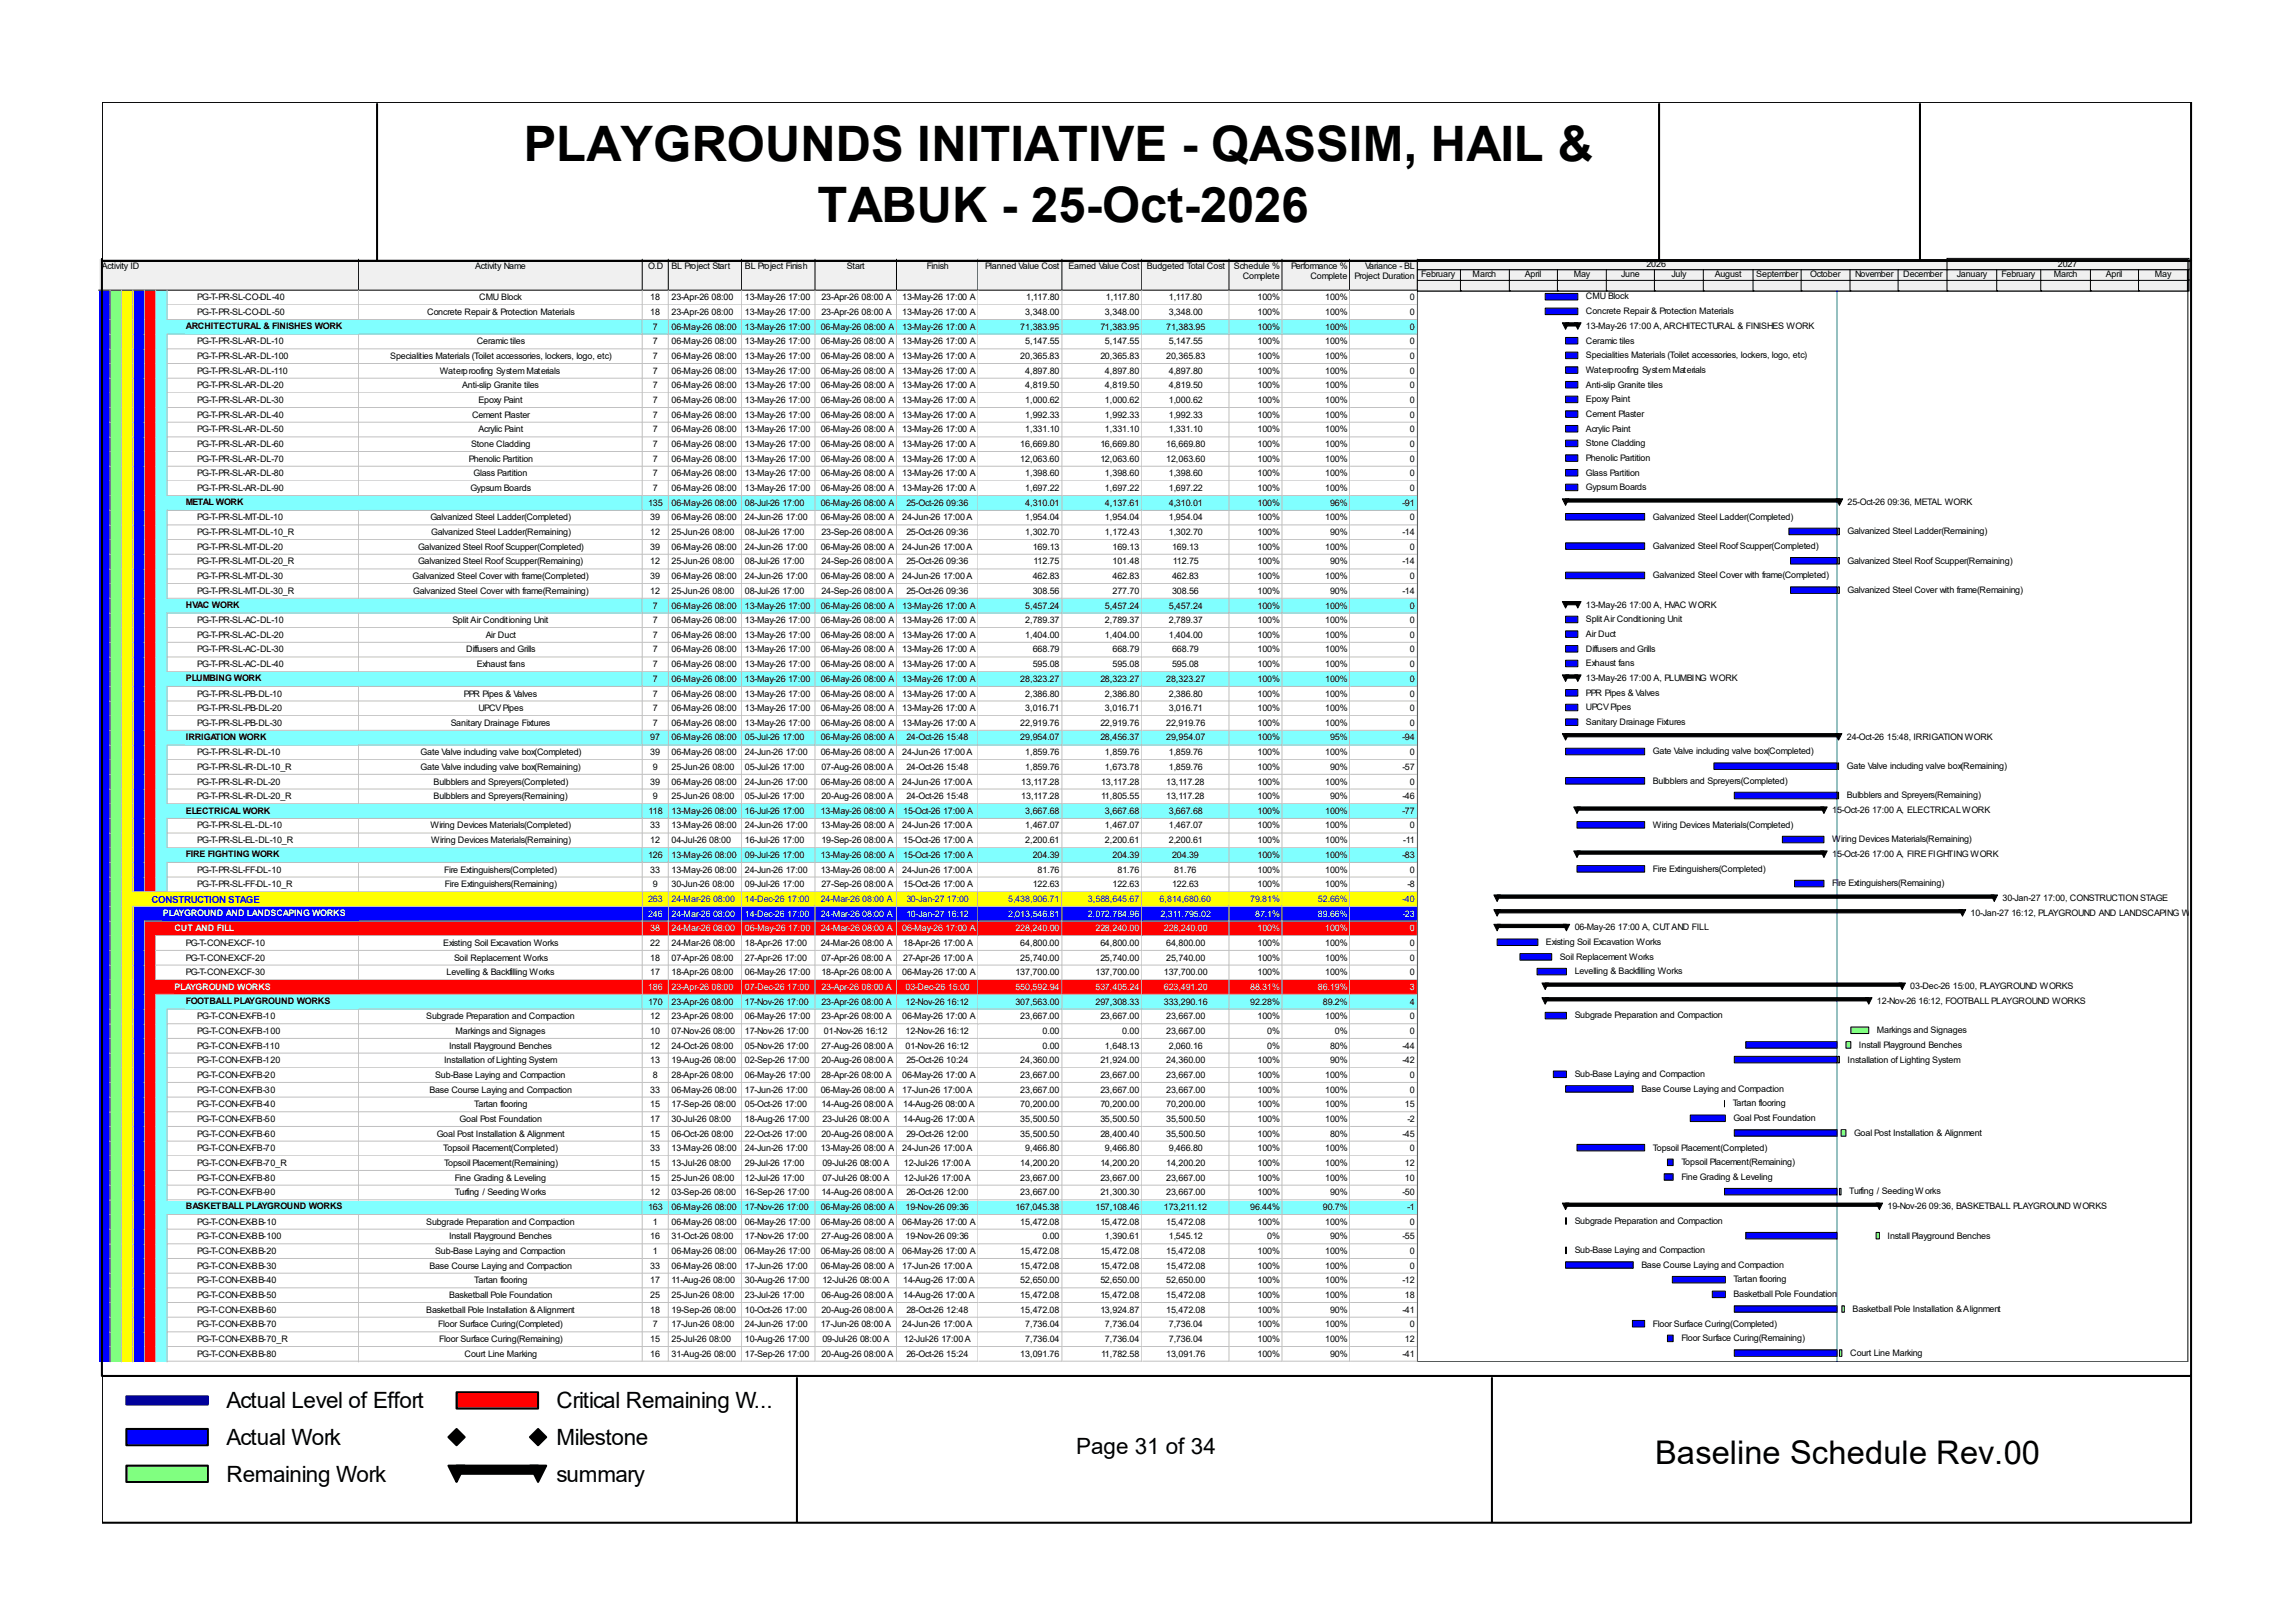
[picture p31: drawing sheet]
<svg xmlns="http://www.w3.org/2000/svg" width="297mm" height="210mm" viewBox="0 0 297 210" stroke-linecap="round" stroke-linejoin="round" font-family="sans-serif">
<defs><g id="words">
<g font-size="6.3">
<text x="67.8" y="20.8">PLAYGROUNDS INITIATIVE - QASSIM, HAIL &amp;</text>
<text x="105.8" y="28.7">TABUK - 25-Oct-2026</text>
</g>
<text font-size="4.2" x="214.2" y="189.4">Baseline Schedule Rev.00</text>
<g font-size="2.9">
<text x="29.3" y="182.2">Actual Level of Effort</text>
<text x="72" y="182.2">Critical Remaining W...</text>
<text x="29.3" y="187">Actual Work</text>
<text x="29.3" y="191.8">Remaining Work</text>
<text x="72" y="187">Milestone</text>
<text x="72" y="191.8">summary</text>
<text x="139.3" y="188.1">Page 31 of 34</text>
</g>
<text font-size="1.3" fill="#00f" x="19.6" y="116.8">CONSTRUCTION STAGE</text>
<g font-size="1.2">
<text x="13.2" y="34.8">Activity ID</text>
<text x="61.5" y="34.8">Activity Name</text>
<text x="83.9" y="34.8">O.D</text>
<text x="86.9" y="34.8">BL Project Start</text>
<text x="96.4" y="34.8">BL Project Finish</text>
<text x="109.6" y="34.8">Start</text>
<text x="119.9" y="34.8">Finish</text>
<text x="127.5" y="34.8">Planned Value Cost</text>
<text x="138.3" y="34.8">Earned Value Cost</text>
<text x="148.4" y="34.8">Budgeted Total Cost</text>
<text x="159.7" y="34.8">Schedule %</text>
<text x="167.1" y="34.8">Performance %</text>
<text x="176.7" y="34.8">Variance - BL</text>
<text x="183.9" y="35.9">February</text>
<text x="190.6" y="35.9">March</text>
<text x="197.4" y="35.9">April</text>
<text x="203.7" y="35.9">May</text>
<text x="209.8" y="35.9">June</text>
<text x="213.1" y="34.5">2026</text>
<text x="216.3" y="35.9">July</text>
<text x="221.9" y="35.9">August</text>
<text x="227.3" y="35.9">September</text>
<text x="234.3" y="35.9">October</text>
<text x="240.1" y="35.9">November</text>
<text x="246.3" y="35.9">December</text>
<text x="253.2" y="35.9">January</text>
<text x="259" y="35.9">February</text>
<text x="265.8" y="35.9">March</text>
<text x="266.3" y="34.5">2027</text>
<text x="272.5" y="35.9">April</text>
<text x="278.8" y="35.9">May</text>
<text x="25.5" y="38.9">PG-T-PR-SL-CO-DL-40</text>
<text x="25.5" y="40.8">PG-T-PR-SL-CO-DL-50</text>
<text x="55.3" y="40.8">Concrete Repair &amp; Protection Materials</text>
<text x="62" y="38.9">CMU Block</text>
<text x="84.2" y="38.9">18</text>
<text x="84.2" y="40.8">18</text>
<text x="86.9" y="38.9">23-Apr-26 08:00</text>
<text x="86.9" y="40.8">23-Apr-26 08:00</text>
<text x="96.4" y="38.9">13-May-26 17:00</text>
<text x="96.4" y="40.8">13-May-26 17:00</text>
<text x="106.3" y="38.9">23-Apr-26 08:00 A</text>
<text x="106.3" y="40.8">23-Apr-26 08:00 A</text>
<text x="116.8" y="38.9">13-May-26 17:00 A</text>
<text x="116.8" y="40.8">13-May-26 17:00 A</text>
<text x="132.7" y="40.8">3,348.00</text>
<text x="132.8" y="38.9">1,117.80</text>
<text x="143" y="40.8">3,348.00</text>
<text x="143.1" y="38.9">1,117.80</text>
<text x="151.3" y="38.9">1,117.80</text>
<text x="151.3" y="40.8">3,348.00</text>
<text x="160.9" y="36.1">Complete</text>
<text x="162.7" y="38.9">100%</text>
<text x="162.7" y="40.8">100%</text>
<text x="169.6" y="36.1">Complete</text>
<text x="171.5" y="38.9">100%</text>
<text x="171.5" y="40.8">100%</text>
<text x="175.3" y="36.1">Project Duration</text>
<text x="182.5" y="38.9">0</text>
<text x="182.5" y="40.8">0</text>
<text x="205.2" y="38.7">CMU Block</text>
<text x="205.2" y="40.6">Concrete Repair &amp; Protection Materials</text>
<text x="24" y="42.6">ARCHITECTURAL &amp; FINISHES WORK</text>
<text x="25.5" y="44.6">PG-T-PR-SL-AR-DL-10</text>
<text x="25.5" y="46.4">PG-T-PR-SL-AR-DL-100</text>
<text x="50.5" y="46.4">Specialities Materials (Toilet accessories, lockers, logo, etc)</text>
<text x="61.7" y="44.6">Ceramic tiles</text>
<text x="84.5" y="42.7">7</text>
<text x="84.5" y="44.6">7</text>
<text x="84.5" y="46.4">7</text>
<text x="86.9" y="42.7">06-May-26 08:00</text>
<text x="86.9" y="44.6">06-May-26 08:00</text>
<text x="86.9" y="46.4">06-May-26 08:00</text>
<text x="96.4" y="42.7">13-May-26 17:00</text>
<text x="96.4" y="44.6">13-May-26 17:00</text>
<text x="96.4" y="46.4">13-May-26 17:00</text>
<text x="106.2" y="42.7">06-May-26 08:00 A</text>
<text x="106.2" y="44.6">06-May-26 08:00 A</text>
<text x="106.2" y="46.4">06-May-26 08:00 A</text>
<text x="116.8" y="42.7">13-May-26 17:00 A</text>
<text x="116.8" y="44.6">13-May-26 17:00 A</text>
<text x="116.8" y="46.4">13-May-26 17:00 A</text>
<text x="132" y="42.7">71,383.95</text>
<text x="132" y="46.4">20,365.83</text>
<text x="132.7" y="44.6">5,147.55</text>
<text x="142.4" y="42.7">71,383.95</text>
<text x="142.4" y="46.4">20,365.83</text>
<text x="143" y="44.6">5,147.55</text>
<text x="150.9" y="42.7">71,383.95</text>
<text x="150.9" y="46.4">20,365.83</text>
<text x="151.3" y="44.6">5,147.55</text>
<text x="162.7" y="42.7">100%</text>
<text x="162.7" y="44.6">100%</text>
<text x="162.7" y="46.4">100%</text>
<text x="171.5" y="42.7">100%</text>
<text x="171.5" y="44.6">100%</text>
<text x="171.5" y="46.4">100%</text>
<text x="182.5" y="42.7">0</text>
<text x="182.5" y="44.6">0</text>
<text x="182.5" y="46.4">0</text>
<text x="205.2" y="42.5">13-May-26 17:00 A, ARCHITECTURAL &amp; FINISHES WORK</text>
<text x="205.2" y="44.4">Ceramic tiles</text>
<text x="205.2" y="46.4">Specialities Materials (Toilet accessories, lockers, logo, etc)</text>
<text x="25.5" y="48.3">PG-T-PR-SL-AR-DL-110</text>
<text x="25.5" y="50.2">PG-T-PR-SL-AR-DL-20</text>
<text x="25.5" y="52.2">PG-T-PR-SL-AR-DL-30</text>
<text x="56.9" y="48.3">Waterproofing System Materials</text>
<text x="59.8" y="50.2">Anti-slip Granite tiles</text>
<text x="61.9" y="52.2">Epoxy Paint</text>
<text x="84.5" y="48.3">7</text>
<text x="84.5" y="50.2">7</text>
<text x="84.5" y="52.2">7</text>
<text x="86.9" y="48.3">06-May-26 08:00</text>
<text x="86.9" y="50.2">06-May-26 08:00</text>
<text x="86.9" y="52.2">06-May-26 08:00</text>
<text x="96.4" y="48.3">13-May-26 17:00</text>
<text x="96.4" y="50.2">13-May-26 17:00</text>
<text x="96.4" y="52.2">13-May-26 17:00</text>
<text x="106.2" y="48.3">06-May-26 08:00 A</text>
<text x="106.2" y="50.2">06-May-26 08:00 A</text>
<text x="106.2" y="52.2">06-May-26 08:00 A</text>
<text x="116.8" y="48.3">13-May-26 17:00 A</text>
<text x="116.8" y="50.2">13-May-26 17:00 A</text>
<text x="116.8" y="52.2">13-May-26 17:00 A</text>
<text x="132.7" y="48.3">4,897.80</text>
<text x="132.7" y="50.2">4,819.50</text>
<text x="132.7" y="52.2">1,000.62</text>
<text x="143" y="48.3">4,897.80</text>
<text x="143" y="50.2">4,819.50</text>
<text x="143" y="52.2">1,000.62</text>
<text x="151.3" y="48.3">4,897.80</text>
<text x="151.3" y="50.2">4,819.50</text>
<text x="151.3" y="52.2">1,000.62</text>
<text x="162.7" y="48.3">100%</text>
<text x="162.7" y="50.2">100%</text>
<text x="162.7" y="52.2">100%</text>
<text x="171.5" y="48.3">100%</text>
<text x="171.5" y="50.2">100%</text>
<text x="171.5" y="52.2">100%</text>
<text x="182.5" y="48.3">0</text>
<text x="182.5" y="50.2">0</text>
<text x="182.5" y="52.2">0</text>
<text x="205.2" y="48.3">Waterproofing System Materials</text>
<text x="205.2" y="50.2">Anti-slip Granite tiles</text>
<text x="205.2" y="52">Epoxy Paint</text>
<text x="205.2" y="53.9">Cement Plaster</text>
<text x="25.5" y="54.1">PG-T-PR-SL-AR-DL-40</text>
<text x="25.5" y="56">PG-T-PR-SL-AR-DL-50</text>
<text x="25.5" y="57.8">PG-T-PR-SL-AR-DL-60</text>
<text x="25.5" y="59.7">PG-T-PR-SL-AR-DL-70</text>
<text x="60.7" y="59.7">Phenolic Partition</text>
<text x="61" y="57.8">Stone Cladding</text>
<text x="61.1" y="54.1">Cement Plaster</text>
<text x="61.9" y="56">Acrylic Paint</text>
<text x="84.5" y="54.1">7</text>
<text x="84.5" y="56">7</text>
<text x="84.5" y="57.8">7</text>
<text x="84.5" y="59.7">7</text>
<text x="86.9" y="54.1">06-May-26 08:00</text>
<text x="86.9" y="56">06-May-26 08:00</text>
<text x="86.9" y="57.8">06-May-26 08:00</text>
<text x="86.9" y="59.7">06-May-26 08:00</text>
<text x="96.4" y="54.1">13-May-26 17:00</text>
<text x="96.4" y="56">13-May-26 17:00</text>
<text x="96.4" y="57.8">13-May-26 17:00</text>
<text x="96.4" y="59.7">13-May-26 17:00</text>
<text x="106.2" y="54.1">06-May-26 08:00 A</text>
<text x="106.2" y="56">06-May-26 08:00 A</text>
<text x="106.2" y="57.8">06-May-26 08:00 A</text>
<text x="106.2" y="59.7">06-May-26 08:00 A</text>
<text x="116.8" y="54.1">13-May-26 17:00 A</text>
<text x="116.8" y="56">13-May-26 17:00 A</text>
<text x="116.8" y="57.8">13-May-26 17:00 A</text>
<text x="116.8" y="59.7">13-May-26 17:00 A</text>
<text x="132" y="57.8">16,669.80</text>
<text x="132" y="59.7">12,063.60</text>
<text x="132.7" y="54.1">1,992.33</text>
<text x="132.7" y="56">1,331.10</text>
<text x="142.4" y="57.8">16,669.80</text>
<text x="142.4" y="59.7">12,063.60</text>
<text x="143" y="54.1">1,992.33</text>
<text x="143" y="56">1,331.10</text>
<text x="150.9" y="57.8">16,669.80</text>
<text x="150.9" y="59.7">12,063.60</text>
<text x="151.3" y="54.1">1,992.33</text>
<text x="151.3" y="56">1,331.10</text>
<text x="162.7" y="54.1">100%</text>
<text x="162.7" y="56">100%</text>
<text x="162.7" y="57.8">100%</text>
<text x="162.7" y="59.7">100%</text>
<text x="171.5" y="54.1">100%</text>
<text x="171.5" y="56">100%</text>
<text x="171.5" y="57.8">100%</text>
<text x="171.5" y="59.7">100%</text>
<text x="182.5" y="54.1">0</text>
<text x="182.5" y="56">0</text>
<text x="182.5" y="57.8">0</text>
<text x="182.5" y="59.7">0</text>
<text x="205.2" y="55.8">Acrylic Paint</text>
<text x="205.2" y="57.7">Stone Cladding</text>
<text x="205.2" y="59.6">Phenolic Partition</text>
<text x="24" y="65.4">METAL WORK</text>
<text x="25.5" y="61.6">PG-T-PR-SL-AR-DL-80</text>
<text x="25.5" y="63.5">PG-T-PR-SL-AR-DL-90</text>
<text x="60.9" y="63.5">Gypsum Boards</text>
<text x="61.3" y="61.6">Glass Partition</text>
<text x="83.9" y="65.4">135</text>
<text x="84.5" y="61.6">7</text>
<text x="84.5" y="63.5">7</text>
<text x="86.9" y="61.6">06-May-26 08:00</text>
<text x="86.9" y="63.5">06-May-26 08:00</text>
<text x="86.9" y="65.4">06-May-26 08:00</text>
<text x="96.4" y="61.6">13-May-26 17:00</text>
<text x="96.4" y="63.5">13-May-26 17:00</text>
<text x="96.4" y="65.4">08-Jul-26 17:00</text>
<text x="106.2" y="61.6">06-May-26 08:00 A</text>
<text x="106.2" y="63.5">06-May-26 08:00 A</text>
<text x="106.2" y="65.4">06-May-26 08:00 A</text>
<text x="116.8" y="61.6">13-May-26 17:00 A</text>
<text x="116.8" y="63.5">13-May-26 17:00 A</text>
<text x="117.3" y="65.4">25-Oct-26 09:36</text>
<text x="132.7" y="61.6">1,398.60</text>
<text x="132.7" y="63.5">1,697.22</text>
<text x="132.7" y="65.4">4,310.01</text>
<text x="143" y="61.6">1,398.60</text>
<text x="143" y="63.5">1,697.22</text>
<text x="143" y="65.4">4,137.61</text>
<text x="151.3" y="61.6">1,398.60</text>
<text x="151.3" y="63.5">1,697.22</text>
<text x="151.3" y="65.4">4,310.01</text>
<text x="162.7" y="61.6">100%</text>
<text x="162.7" y="63.5">100%</text>
<text x="162.7" y="65.4">100%</text>
<text x="171.5" y="61.6">100%</text>
<text x="171.5" y="63.5">100%</text>
<text x="172.1" y="65.4">96%</text>
<text x="181.5" y="65.4">-91</text>
<text x="182.5" y="61.6">0</text>
<text x="182.5" y="63.5">0</text>
<text x="205.2" y="61.6">Glass Partition</text>
<text x="205.2" y="63.4">Gypsum Boards</text>
<text x="239.1" y="65.3">25-Oct-26 09:36, METAL WORK</text>
<text x="25.5" y="67.4">PG-T-PR-SL-MT-DL-10</text>
<text x="25.5" y="69.3">PG-T-PR-SL-MT-DL-10_R</text>
<text x="25.5" y="71.1">PG-T-PR-SL-MT-DL-20</text>
<text x="54.1" y="71.1">Galvanized Steel Roof Scupper(Completed)</text>
<text x="55.7" y="67.4">Galvanized Steel Ladder(Completed)</text>
<text x="55.8" y="69.3">Galvanized Steel Ladder(Remaining)</text>
<text x="84.2" y="67.4">39</text>
<text x="84.2" y="69.3">12</text>
<text x="84.2" y="71.1">39</text>
<text x="86.9" y="67.4">06-May-26 08:00</text>
<text x="86.9" y="69.3">25-Jun-26 08:00</text>
<text x="86.9" y="71.1">06-May-26 08:00</text>
<text x="96.4" y="67.4">24-Jun-26 17:00</text>
<text x="96.4" y="69.3">08-Jul-26 17:00</text>
<text x="96.4" y="71.1">24-Jun-26 17:00</text>
<text x="106.2" y="67.4">06-May-26 08:00 A</text>
<text x="106.2" y="71.1">06-May-26 08:00 A</text>
<text x="106.3" y="69.3">23-Sep-26 08:00 A</text>
<text x="116.8" y="67.4">24-Jun-26 17:00 A</text>
<text x="116.8" y="71.1">24-Jun-26 17:00 A</text>
<text x="117.3" y="69.3">25-Oct-26 09:36</text>
<text x="132.7" y="67.4">1,954.04</text>
<text x="132.7" y="69.3">1,302.70</text>
<text x="133.6" y="71.1">169.13</text>
<text x="143" y="67.4">1,954.04</text>
<text x="143" y="69.3">1,172.43</text>
<text x="144" y="71.1">169.13</text>
<text x="151.3" y="67.4">1,954.04</text>
<text x="151.3" y="69.3">1,302.70</text>
<text x="151.7" y="71.1">169.13</text>
<text x="162.7" y="67.4">100%</text>
<text x="162.7" y="69.3">100%</text>
<text x="162.7" y="71.1">100%</text>
<text x="171.5" y="67.4">100%</text>
<text x="171.5" y="71.1">100%</text>
<text x="172.1" y="69.3">90%</text>
<text x="181.5" y="69.3">-14</text>
<text x="182.5" y="67.4">0</text>
<text x="182.5" y="71.1">0</text>
<text x="213.9" y="67.2">Galvanized Steel Ladder(Completed)</text>
<text x="213.9" y="71">Galvanized Steel Roof Scupper(Completed)</text>
<text x="239.1" y="69.1">Galvanized Steel Ladder(Remaining)</text>
<text x="25.5" y="73">PG-T-PR-SL-MT-DL-20_R</text>
<text x="25.5" y="74.9">PG-T-PR-SL-MT-DL-30</text>
<text x="25.5" y="76.8">PG-T-PR-SL-MT-DL-30_R</text>
<text x="53.4" y="74.9">Galvanized Steel Cover with frame(Completed)</text>
<text x="53.5" y="76.8">Galvanized Steel Cover with frame(Remaining)</text>
<text x="54.1" y="73">Galvanized Steel Roof Scupper(Remaining)</text>
<text x="84.2" y="73">12</text>
<text x="84.2" y="74.9">39</text>
<text x="84.2" y="76.8">12</text>
<text x="86.9" y="73">25-Jun-26 08:00</text>
<text x="86.9" y="74.9">06-May-26 08:00</text>
<text x="86.9" y="76.8">25-Jun-26 08:00</text>
<text x="96.4" y="73">08-Jul-26 17:00</text>
<text x="96.4" y="74.9">24-Jun-26 17:00</text>
<text x="96.4" y="76.8">08-Jul-26 17:00</text>
<text x="106.2" y="74.9">06-May-26 08:00 A</text>
<text x="106.3" y="73">24-Sep-26 08:00 A</text>
<text x="106.3" y="76.8">24-Sep-26 08:00 A</text>
<text x="116.8" y="74.9">24-Jun-26 17:00 A</text>
<text x="117.3" y="73">25-Oct-26 09:36</text>
<text x="117.3" y="76.8">25-Oct-26 09:36</text>
<text x="133.6" y="74.9">462.83</text>
<text x="133.6" y="76.8">308.56</text>
<text x="133.7" y="73">112.75</text>
<text x="144" y="73">101.48</text>
<text x="144" y="74.9">462.83</text>
<text x="144" y="76.8">277.70</text>
<text x="151.7" y="74.9">462.83</text>
<text x="151.7" y="76.8">308.56</text>
<text x="151.8" y="73">112.75</text>
<text x="162.7" y="73">100%</text>
<text x="162.7" y="74.9">100%</text>
<text x="162.7" y="76.8">100%</text>
<text x="171.5" y="74.9">100%</text>
<text x="172.1" y="73">90%</text>
<text x="172.1" y="76.8">90%</text>
<text x="181.5" y="73">-14</text>
<text x="181.5" y="76.8">-14</text>
<text x="182.5" y="74.9">0</text>
<text x="213.9" y="74.8">Galvanized Steel Cover with frame(Completed)</text>
<text x="239.1" y="72.9">Galvanized Steel Roof Scupper(Remaining)</text>
<text x="239.1" y="76.7">Galvanized Steel Cover with frame(Remaining)</text>
<text x="24" y="78.7">HVAC WORK</text>
<text x="25.5" y="80.6">PG-T-PR-SL-AC-DL-10</text>
<text x="25.5" y="82.5">PG-T-PR-SL-AC-DL-20</text>
<text x="58.5" y="80.6">Split Air Conditioning Unit</text>
<text x="62.9" y="82.5">Air Duct</text>
<text x="84.5" y="78.7">7</text>
<text x="84.5" y="80.6">7</text>
<text x="84.5" y="82.5">7</text>
<text x="86.9" y="78.7">06-May-26 08:00</text>
<text x="86.9" y="80.6">06-May-26 08:00</text>
<text x="86.9" y="82.5">06-May-26 08:00</text>
<text x="96.4" y="78.7">13-May-26 17:00</text>
<text x="96.4" y="80.6">13-May-26 17:00</text>
<text x="96.4" y="82.5">13-May-26 17:00</text>
<text x="106.2" y="78.7">06-May-26 08:00 A</text>
<text x="106.2" y="80.6">06-May-26 08:00 A</text>
<text x="106.2" y="82.5">06-May-26 08:00 A</text>
<text x="116.8" y="78.7">13-May-26 17:00 A</text>
<text x="116.8" y="80.6">13-May-26 17:00 A</text>
<text x="116.8" y="82.5">13-May-26 17:00 A</text>
<text x="132.7" y="78.7">5,457.24</text>
<text x="132.7" y="80.6">2,789.37</text>
<text x="132.7" y="82.5">1,404.00</text>
<text x="143" y="78.7">5,457.24</text>
<text x="143" y="80.6">2,789.37</text>
<text x="143" y="82.5">1,404.00</text>
<text x="151.3" y="78.7">5,457.24</text>
<text x="151.3" y="80.6">2,789.37</text>
<text x="151.3" y="82.5">1,404.00</text>
<text x="162.7" y="78.7">100%</text>
<text x="162.7" y="80.6">100%</text>
<text x="162.7" y="82.5">100%</text>
<text x="171.5" y="78.7">100%</text>
<text x="171.5" y="80.6">100%</text>
<text x="171.5" y="82.5">100%</text>
<text x="182.5" y="78.7">0</text>
<text x="182.5" y="80.6">0</text>
<text x="182.5" y="82.5">0</text>
<text x="205.2" y="78.6">13-May-26 17:00 A, HVAC WORK</text>
<text x="205.2" y="80.5">Split Air Conditioning Unit</text>
<text x="205.2" y="82.4">Air Duct</text>
<text x="24" y="88.2">PLUMBING WORK</text>
<text x="25.5" y="84.4">PG-T-PR-SL-AC-DL-30</text>
<text x="25.5" y="86.3">PG-T-PR-SL-AC-DL-40</text>
<text x="60.3" y="84.4">Diffusers and Grills</text>
<text x="61.7" y="86.3">Exhaust fans</text>
<text x="84.5" y="84.4">7</text>
<text x="84.5" y="86.3">7</text>
<text x="84.5" y="88.2">7</text>
<text x="86.9" y="84.4">06-May-26 08:00</text>
<text x="86.9" y="86.3">06-May-26 08:00</text>
<text x="86.9" y="88.2">06-May-26 08:00</text>
<text x="96.4" y="84.4">13-May-26 17:00</text>
<text x="96.4" y="86.3">13-May-26 17:00</text>
<text x="96.4" y="88.2">13-May-26 17:00</text>
<text x="106.2" y="84.4">06-May-26 08:00 A</text>
<text x="106.2" y="86.3">06-May-26 08:00 A</text>
<text x="106.2" y="88.2">06-May-26 08:00 A</text>
<text x="116.8" y="84.4">13-May-26 17:00 A</text>
<text x="116.8" y="86.3">13-May-26 17:00 A</text>
<text x="116.8" y="88.2">13-May-26 17:00 A</text>
<text x="132" y="88.2">28,323.27</text>
<text x="133.6" y="84.4">668.79</text>
<text x="133.6" y="86.3">595.08</text>
<text x="142.4" y="88.2">28,323.27</text>
<text x="144" y="84.4">668.79</text>
<text x="144" y="86.3">595.08</text>
<text x="150.9" y="88.2">28,323.27</text>
<text x="151.7" y="84.4">668.79</text>
<text x="151.7" y="86.3">595.08</text>
<text x="162.7" y="84.4">100%</text>
<text x="162.7" y="86.3">100%</text>
<text x="162.7" y="88.2">100%</text>
<text x="171.5" y="84.4">100%</text>
<text x="171.5" y="86.3">100%</text>
<text x="171.5" y="88.2">100%</text>
<text x="182.5" y="84.4">0</text>
<text x="182.5" y="86.3">0</text>
<text x="182.5" y="88.2">0</text>
<text x="205.2" y="84.3">Diffusers and Grills</text>
<text x="205.2" y="86.2">Exhaust fans</text>
<text x="205.2" y="88.1">13-May-26 17:00 A, PLUMBING WORK</text>
<text x="24" y="95.8">IRRIGATION WORK</text>
<text x="25.5" y="90.1">PG-T-PR-SL-PB-DL-10</text>
<text x="25.5" y="92">PG-T-PR-SL-PB-DL-20</text>
<text x="25.5" y="93.9">PG-T-PR-SL-PB-DL-30</text>
<text x="58.3" y="93.9">Sanitary Drainage Fixtures</text>
<text x="60" y="90.1">PPR Pipes &amp; Valves</text>
<text x="61.9" y="92">UPCV Pipes</text>
<text x="84.2" y="95.8">97</text>
<text x="84.5" y="90.1">7</text>
<text x="84.5" y="92">7</text>
<text x="84.5" y="93.9">7</text>
<text x="86.9" y="90.1">06-May-26 08:00</text>
<text x="86.9" y="92">06-May-26 08:00</text>
<text x="86.9" y="93.9">06-May-26 08:00</text>
<text x="86.9" y="95.8">06-May-26 08:00</text>
<text x="96.4" y="90.1">13-May-26 17:00</text>
<text x="96.4" y="92">13-May-26 17:00</text>
<text x="96.4" y="93.9">13-May-26 17:00</text>
<text x="96.4" y="95.8">05-Jul-26 17:00</text>
<text x="106.2" y="90.1">06-May-26 08:00 A</text>
<text x="106.2" y="92">06-May-26 08:00 A</text>
<text x="106.2" y="93.9">06-May-26 08:00 A</text>
<text x="106.2" y="95.8">06-May-26 08:00 A</text>
<text x="116.8" y="90.1">13-May-26 17:00 A</text>
<text x="116.8" y="92">13-May-26 17:00 A</text>
<text x="116.8" y="93.9">13-May-26 17:00 A</text>
<text x="117.3" y="95.8">24-Oct-26 15:48</text>
<text x="132" y="93.9">22,919.76</text>
<text x="132" y="95.8">29,954.07</text>
<text x="132.7" y="90.1">2,386.80</text>
<text x="132.7" y="92">3,016.71</text>
<text x="142.4" y="93.9">22,919.76</text>
<text x="142.4" y="95.8">28,456.37</text>
<text x="143" y="90.1">2,386.80</text>
<text x="143" y="92">3,016.71</text>
<text x="150.9" y="93.9">22,919.76</text>
<text x="150.9" y="95.8">29,954.07</text>
<text x="151.3" y="90.1">2,386.80</text>
<text x="151.3" y="92">3,016.71</text>
<text x="162.7" y="90.1">100%</text>
<text x="162.7" y="92">100%</text>
<text x="162.7" y="93.9">100%</text>
<text x="162.7" y="95.8">100%</text>
<text x="171.5" y="90.1">100%</text>
<text x="171.5" y="92">100%</text>
<text x="171.5" y="93.9">100%</text>
<text x="172.1" y="95.8">95%</text>
<text x="181.5" y="95.8">-94</text>
<text x="182.5" y="90.1">0</text>
<text x="182.5" y="92">0</text>
<text x="182.5" y="93.9">0</text>
<text x="205.2" y="90">PPR Pipes &amp; Valves</text>
<text x="205.2" y="91.9">UPCV Pipes</text>
<text x="205.2" y="93.8">Sanitary Drainage Fixtures</text>
<text x="239" y="95.7">24-Oct-26 15:48, IRRIGATION WORK</text>
<text x="25.5" y="97.7">PG-T-PR-SL-IR-DL-10</text>
<text x="25.5" y="99.6">PG-T-PR-SL-IR-DL-10_R</text>
<text x="25.5" y="101.5">PG-T-PR-SL-IR-DL-20</text>
<text x="54.4" y="97.7">Gate Valve including valve box(Completed)</text>
<text x="54.4" y="99.6">Gate Valve including valve box(Remaining)</text>
<text x="56.1" y="101.5">Bulbblers and Spreyers(Completed)</text>
<text x="84.2" y="97.7">39</text>
<text x="84.2" y="101.5">39</text>
<text x="84.5" y="99.6">9</text>
<text x="86.9" y="97.7">06-May-26 08:00</text>
<text x="86.9" y="99.6">25-Jun-26 08:00</text>
<text x="86.9" y="101.5">06-May-26 08:00</text>
<text x="96.4" y="97.7">24-Jun-26 17:00</text>
<text x="96.4" y="99.6">05-Jul-26 17:00</text>
<text x="96.4" y="101.5">24-Jun-26 17:00</text>
<text x="106.2" y="97.7">06-May-26 08:00 A</text>
<text x="106.2" y="101.5">06-May-26 08:00 A</text>
<text x="106.3" y="99.6">07-Aug-26 08:00 A</text>
<text x="116.8" y="97.7">24-Jun-26 17:00 A</text>
<text x="116.8" y="101.5">24-Jun-26 17:00 A</text>
<text x="117.3" y="99.6">24-Oct-26 15:48</text>
<text x="132.2" y="101.5">13,117.28</text>
<text x="132.7" y="97.7">1,859.76</text>
<text x="132.7" y="99.6">1,859.76</text>
<text x="142.5" y="101.5">13,117.28</text>
<text x="143" y="97.7">1,859.76</text>
<text x="143" y="99.6">1,673.78</text>
<text x="150.9" y="101.5">13,117.28</text>
<text x="151.3" y="97.7">1,859.76</text>
<text x="151.3" y="99.6">1,859.76</text>
<text x="162.7" y="97.7">100%</text>
<text x="162.7" y="99.6">100%</text>
<text x="162.7" y="101.5">100%</text>
<text x="171.5" y="97.7">100%</text>
<text x="171.5" y="101.5">100%</text>
<text x="172.1" y="99.6">90%</text>
<text x="181.5" y="99.6">-57</text>
<text x="182.5" y="97.7">0</text>
<text x="182.5" y="101.5">0</text>
<text x="213.9" y="97.6">Gate Valve including valve box(Completed)</text>
<text x="213.9" y="101.4">Bulbblers and Spreyers(Completed)</text>
<text x="239" y="99.5">Gate Valve including valve box(Remaining)</text>
<text x="24" y="105.3">ELECTRICAL WORK</text>
<text x="25.5" y="103.4">PG-T-PR-SL-IR-DL-20_R</text>
<text x="25.5" y="107.2">PG-T-PR-SL-EL-DL-10</text>
<text x="55.7" y="107.2">Wiring Devices Materials(Completed)</text>
<text x="56.1" y="103.4">Bulbblers and Spreyers(Remaining)</text>
<text x="83.9" y="105.3">118</text>
<text x="84.2" y="107.2">33</text>
<text x="84.5" y="103.4">9</text>
<text x="86.9" y="103.4">25-Jun-26 08:00</text>
<text x="86.9" y="105.3">13-May-26 08:00</text>
<text x="86.9" y="107.2">13-May-26 08:00</text>
<text x="96.4" y="103.4">05-Jul-26 17:00</text>
<text x="96.4" y="105.3">16-Jul-26 17:00</text>
<text x="96.4" y="107.2">24-Jun-26 17:00</text>
<text x="106.2" y="105.3">13-May-26 08:00 A</text>
<text x="106.2" y="107.2">13-May-26 08:00 A</text>
<text x="106.3" y="103.4">20-Aug-26 08:00 A</text>
<text x="116.8" y="107.2">24-Jun-26 17:00 A</text>
<text x="116.9" y="105.3">15-Oct-26 17:00 A</text>
<text x="117.3" y="103.4">24-Oct-26 15:48</text>
<text x="132.2" y="103.4">13,117.28</text>
<text x="132.7" y="105.3">3,667.68</text>
<text x="132.7" y="107.2">1,467.07</text>
<text x="142.5" y="103.4">11,805.55</text>
<text x="143" y="105.3">3,667.68</text>
<text x="143" y="107.2">1,467.07</text>
<text x="150.9" y="103.4">13,117.28</text>
<text x="151.3" y="105.3">3,667.68</text>
<text x="151.3" y="107.2">1,467.07</text>
<text x="162.7" y="103.4">100%</text>
<text x="162.7" y="105.3">100%</text>
<text x="162.7" y="107.2">100%</text>
<text x="171.5" y="105.3">100%</text>
<text x="171.5" y="107.2">100%</text>
<text x="172.1" y="103.4">90%</text>
<text x="181.5" y="103.4">-46</text>
<text x="181.5" y="105.3">-77</text>
<text x="182.5" y="107.2">0</text>
<text x="213.9" y="107.1">Wiring Devices Materials(Completed)</text>
<text x="237.1" y="105.2">15-Oct-26 17:00 A, ELECTRICAL WORK</text>
<text x="239" y="103.3">Bulbblers and Spreyers(Remaining)</text>
<text x="24" y="111">FIRE FIGHTING WORK</text>
<text x="25.5" y="109.1">PG-T-PR-SL-EL-DL-10_R</text>
<text x="25.5" y="112.9">PG-T-PR-SL-FF-DL-10</text>
<text x="55.8" y="109.1">Wiring Devices Materials(Remaining)</text>
<text x="57.5" y="112.9">Fire Extinguishers(Completed)</text>
<text x="83.9" y="111">126</text>
<text x="84.2" y="109.1">12</text>
<text x="84.2" y="112.9">33</text>
<text x="86.9" y="109.1">04-Jul-26 08:00</text>
<text x="86.9" y="111">13-May-26 08:00</text>
<text x="86.9" y="112.9">13-May-26 08:00</text>
<text x="96.4" y="109.1">16-Jul-26 17:00</text>
<text x="96.4" y="111">09-Jul-26 17:00</text>
<text x="96.4" y="112.9">24-Jun-26 17:00</text>
<text x="106.2" y="111">13-May-26 08:00 A</text>
<text x="106.2" y="112.9">13-May-26 08:00 A</text>
<text x="106.3" y="109.1">19-Sep-26 08:00 A</text>
<text x="116.8" y="112.9">24-Jun-26 17:00 A</text>
<text x="116.9" y="109.1">15-Oct-26 17:00 A</text>
<text x="116.9" y="111">15-Oct-26 17:00 A</text>
<text x="132.7" y="109.1">2,200.61</text>
<text x="133.6" y="111">204.39</text>
<text x="134.3" y="112.9">81.76</text>
<text x="143" y="109.1">2,200.61</text>
<text x="144" y="111">204.39</text>
<text x="144.6" y="112.9">81.76</text>
<text x="151.3" y="109.1">2,200.61</text>
<text x="151.7" y="111">204.39</text>
<text x="152" y="112.9">81.76</text>
<text x="162.7" y="109.1">100%</text>
<text x="162.7" y="111">100%</text>
<text x="162.7" y="112.9">100%</text>
<text x="171.5" y="109.1">100%</text>
<text x="171.5" y="111">100%</text>
<text x="171.5" y="112.9">100%</text>
<text x="181.5" y="111">-83</text>
<text x="181.6" y="109.1">-11</text>
<text x="182.5" y="112.9">0</text>
<text x="213.9" y="112.8">Fire Extinguishers(Completed)</text>
<text x="237.1" y="109">Wiring Devices Materials(Remaining)</text>
<text x="237.1" y="110.9">15-Oct-26 17:00 A, FIRE FIGHTING WORK</text>
<text x="25.5" y="114.8">PG-T-PR-SL-FF-DL-10_R</text>
<text x="57.6" y="114.8">Fire Extinguishers(Remaining)</text>
<text x="84.5" y="114.8">9</text>
<text x="86.9" y="114.8">30-Jun-26 08:00</text>
<text x="96.4" y="114.8">09-Jul-26 17:00</text>
<text x="106.3" y="114.8">27-Sep-26 08:00 A</text>
<text x="116.9" y="114.8">15-Oct-26 17:00 A</text>
<text x="133.6" y="114.8">122.63</text>
<text x="144" y="114.8">122.63</text>
<text x="151.7" y="114.8">122.63</text>
<text x="162.7" y="114.8">100%</text>
<text x="171.5" y="114.8">100%</text>
<text x="182.2" y="114.8">-8</text>
<text x="237.1" y="114.7">Fire Extinguishers(Remaining)</text>
<text x="255" y="118.5">10-Jan-27 16:12, PLAYGROUND AND LANDSCAPING WORKS</text>
<text x="259.2" y="116.6">30-Jan-27 17:00, CONSTRUCTION STAGE</text>
<text x="24" y="122.4">PG-T-CON-EX-CF-10</text>
<text x="24" y="124.3">PG-T-CON-EX-CF-20</text>
<text x="57.4" y="122.4">Existing Soil Excavation Works</text>
<text x="58.8" y="124.3">Soil Replacement Works</text>
<text x="84.2" y="122.4">22</text>
<text x="84.2" y="124.3">18</text>
<text x="86.9" y="122.4">24-Mar-26 08:00</text>
<text x="86.9" y="124.3">07-Apr-26 08:00</text>
<text x="96.4" y="122.4">18-Apr-26 17:00</text>
<text x="96.4" y="124.3">27-Apr-26 17:00</text>
<text x="106.2" y="122.4">24-Mar-26 08:00 A</text>
<text x="106.3" y="124.3">07-Apr-26 08:00 A</text>
<text x="116.9" y="122.4">18-Apr-26 17:00 A</text>
<text x="116.9" y="124.3">27-Apr-26 17:00 A</text>
<text x="132" y="122.4">64,800.00</text>
<text x="132" y="124.3">25,740.00</text>
<text x="142.4" y="122.4">64,800.00</text>
<text x="142.4" y="124.3">25,740.00</text>
<text x="150.9" y="122.4">64,800.00</text>
<text x="150.9" y="124.3">25,740.00</text>
<text x="162.7" y="122.4">100%</text>
<text x="162.7" y="124.3">100%</text>
<text x="171.5" y="122.4">100%</text>
<text x="171.5" y="124.3">100%</text>
<text x="182.5" y="122.4">0</text>
<text x="182.5" y="124.3">0</text>
<text x="200.1" y="122.3">Existing Soil Excavation Works</text>
<text x="201.9" y="124.2">Soil Replacement Works</text>
<text x="203.8" y="120.4">06-May-26 17:00 A, CUT AND FILL</text>
<text x="24" y="126.2">PG-T-CON-EX-CF-30</text>
<text x="24" y="130">FOOTBALL PLAYGROUND WORKS</text>
<text x="25.5" y="131.9">PG-T-CON-EX-FB-10</text>
<text x="55.2" y="131.9">Subgrade Preparation and Compaction</text>
<text x="57.8" y="126.2">Levelling &amp; Backfilling Works</text>
<text x="83.9" y="130">170</text>
<text x="84.2" y="126.2">17</text>
<text x="84.2" y="131.9">12</text>
<text x="86.9" y="126.2">18-Apr-26 08:00</text>
<text x="86.9" y="130">23-Apr-26 08:00</text>
<text x="86.9" y="131.9">23-Apr-26 08:00</text>
<text x="96.4" y="126.2">06-May-26 17:00</text>
<text x="96.4" y="130">17-Nov-26 17:00</text>
<text x="96.4" y="131.9">06-May-26 17:00</text>
<text x="106.3" y="126.2">18-Apr-26 08:00 A</text>
<text x="106.3" y="130">23-Apr-26 08:00 A</text>
<text x="106.3" y="131.9">23-Apr-26 08:00 A</text>
<text x="116.8" y="126.2">06-May-26 17:00 A</text>
<text x="116.8" y="131.9">06-May-26 17:00 A</text>
<text x="117.2" y="130">12-Nov-26 16:12</text>
<text x="131.4" y="126.2">137,700.00</text>
<text x="131.4" y="130">307,563.00</text>
<text x="132" y="131.9">23,667.00</text>
<text x="141.8" y="126.2">137,700.00</text>
<text x="141.8" y="130">297,308.33</text>
<text x="142.4" y="131.9">23,667.00</text>
<text x="150.6" y="126.2">137,700.00</text>
<text x="150.6" y="130">333,290.16</text>
<text x="150.9" y="131.9">23,667.00</text>
<text x="161.8" y="130">92.28%</text>
<text x="162.7" y="126.2">100%</text>
<text x="162.7" y="131.9">100%</text>
<text x="171.2" y="130">89.2%</text>
<text x="171.5" y="126.2">100%</text>
<text x="171.5" y="131.9">100%</text>
<text x="182.5" y="126.2">0</text>
<text x="182.5" y="130">4</text>
<text x="182.5" y="131.9">0</text>
<text x="203.8" y="126.1">Levelling &amp; Backfilling Works</text>
<text x="203.8" y="131.8">Subgrade Preparation and Compaction</text>
<text x="242.9" y="129.9">12-Nov-26 16:12, FOOTBALL PLAYGROUND WORKS</text>
<text x="247.2" y="128">03-Dec-26 15:00, PLAYGROUND WORKS</text>
<text x="25.5" y="133.8">PG-T-CON-EX-FB-100</text>
<text x="25.5" y="135.7">PG-T-CON-EX-FB-110</text>
<text x="25.5" y="137.6">PG-T-CON-EX-FB-120</text>
<text x="57.5" y="137.6">Installation of Lighting System</text>
<text x="58.1" y="135.7">Install Playground Benches</text>
<text x="59" y="133.8">Markings and Signages</text>
<text x="84.2" y="133.8">10</text>
<text x="84.2" y="135.7">12</text>
<text x="84.2" y="137.6">13</text>
<text x="86.9" y="133.8">07-Nov-26 08:00</text>
<text x="86.9" y="135.7">24-Oct-26 08:00</text>
<text x="86.9" y="137.6">19-Aug-26 08:00</text>
<text x="96.4" y="133.8">17-Nov-26 17:00</text>
<text x="96.4" y="135.7">05-Nov-26 17:00</text>
<text x="96.4" y="137.6">02-Sep-26 17:00</text>
<text x="106.3" y="135.7">27-Aug-26 08:00 A</text>
<text x="106.3" y="137.6">20-Aug-26 08:00 A</text>
<text x="106.6" y="133.8">01-Nov-26 16:12</text>
<text x="117.2" y="133.8">12-Nov-26 16:12</text>
<text x="117.2" y="135.7">01-Nov-26 16:12</text>
<text x="117.3" y="137.6">25-Oct-26 10:24</text>
<text x="132" y="137.6">24,360.00</text>
<text x="134.9" y="133.8">0.00</text>
<text x="134.9" y="135.7">0.00</text>
<text x="142.4" y="137.6">21,924.00</text>
<text x="143" y="135.7">1,648.13</text>
<text x="145.2" y="133.8">0.00</text>
<text x="150.9" y="133.8">23,667.00</text>
<text x="150.9" y="137.6">24,360.00</text>
<text x="151.3" y="135.7">2,060.16</text>
<text x="162.7" y="137.6">100%</text>
<text x="164" y="133.8">0%</text>
<text x="164" y="135.7">0%</text>
<text x="172.1" y="135.7">80%</text>
<text x="172.1" y="137.6">90%</text>
<text x="172.8" y="133.8">0%</text>
<text x="181.5" y="135.7">-44</text>
<text x="181.5" y="137.6">-42</text>
<text x="182.5" y="133.8">0</text>
<text x="239.1" y="137.5">Installation of Lighting System</text>
<text x="240.6" y="135.6">Install Playground Benches</text>
<text x="242.9" y="133.7">Markings and Signages</text>
<text x="25.5" y="139.5">PG-T-CON-EX-FB-20</text>
<text x="25.5" y="141.4">PG-T-CON-EX-FB-30</text>
<text x="25.5" y="143.3">PG-T-CON-EX-FB-40</text>
<text x="55.6" y="141.4">Base Course Laying and Compaction</text>
<text x="56.3" y="139.5">Sub-Base Laying and Compaction</text>
<text x="61.4" y="143.3">Tartan flooring</text>
<text x="84.2" y="141.4">33</text>
<text x="84.2" y="143.3">15</text>
<text x="84.5" y="139.5">8</text>
<text x="86.9" y="139.5">28-Apr-26 08:00</text>
<text x="86.9" y="141.4">06-May-26 08:00</text>
<text x="86.9" y="143.3">17-Sep-26 08:00</text>
<text x="96.4" y="139.5">06-May-26 17:00</text>
<text x="96.4" y="141.4">17-Jun-26 17:00</text>
<text x="96.4" y="143.3">05-Oct-26 17:00</text>
<text x="106.2" y="141.4">06-May-26 08:00 A</text>
<text x="106.3" y="139.5">28-Apr-26 08:00 A</text>
<text x="106.3" y="143.3">14-Aug-26 08:00 A</text>
<text x="116.8" y="139.5">06-May-26 17:00 A</text>
<text x="116.8" y="141.4">17-Jun-26 17:00 A</text>
<text x="116.9" y="143.3">14-Aug-26 08:00 A</text>
<text x="132" y="139.5">23,667.00</text>
<text x="132" y="141.4">23,667.00</text>
<text x="132" y="143.3">70,200.00</text>
<text x="142.4" y="139.5">23,667.00</text>
<text x="142.4" y="141.4">23,667.00</text>
<text x="142.4" y="143.3">70,200.00</text>
<text x="150.9" y="139.5">23,667.00</text>
<text x="150.9" y="141.4">23,667.00</text>
<text x="150.9" y="143.3">70,200.00</text>
<text x="162.7" y="139.5">100%</text>
<text x="162.7" y="141.4">100%</text>
<text x="162.7" y="143.3">100%</text>
<text x="171.5" y="139.5">100%</text>
<text x="171.5" y="141.4">100%</text>
<text x="171.5" y="143.3">100%</text>
<text x="181.8" y="143.3">15</text>
<text x="182.5" y="139.5">0</text>
<text x="182.5" y="141.4">0</text>
<text x="203.8" y="139.4">Sub-Base Laying and Compaction</text>
<text x="212.4" y="141.3">Base Course Laying and Compaction</text>
<text x="224.2" y="143.2">Tartan flooring</text>
<text x="25.5" y="145.2">PG-T-CON-EX-FB-50</text>
<text x="25.5" y="147.1">PG-T-CON-EX-FB-60</text>
<text x="25.5" y="149">PG-T-CON-EX-FB-70</text>
<text x="56.5" y="147.1">Goal Post Installation &amp; Alignment</text>
<text x="57.4" y="149">Topsoil Placement(Completed)</text>
<text x="59.5" y="145.2">Goal Post Foundation</text>
<text x="84.2" y="145.2">17</text>
<text x="84.2" y="147.1">15</text>
<text x="84.2" y="149">33</text>
<text x="86.9" y="145.2">30-Jul-26 08:00</text>
<text x="86.9" y="147.1">06-Oct-26 08:00</text>
<text x="86.9" y="149">13-May-26 08:00</text>
<text x="96.4" y="145.2">18-Aug-26 17:00</text>
<text x="96.4" y="147.1">22-Oct-26 17:00</text>
<text x="96.4" y="149">24-Jun-26 17:00</text>
<text x="106.2" y="149">13-May-26 08:00 A</text>
<text x="106.3" y="147.1">20-Aug-26 08:00 A</text>
<text x="106.4" y="145.2">23-Jul-26 08:00 A</text>
<text x="116.8" y="149">24-Jun-26 17:00 A</text>
<text x="116.9" y="145.2">14-Aug-26 17:00 A</text>
<text x="117.3" y="147.1">29-Oct-26 12:00</text>
<text x="132" y="145.2">35,500.50</text>
<text x="132" y="147.1">35,500.50</text>
<text x="132.7" y="149">9,466.80</text>
<text x="142.4" y="145.2">35,500.50</text>
<text x="142.4" y="147.1">28,400.40</text>
<text x="143" y="149">9,466.80</text>
<text x="150.9" y="145.2">35,500.50</text>
<text x="150.9" y="147.1">35,500.50</text>
<text x="151.3" y="149">9,466.80</text>
<text x="162.7" y="145.2">100%</text>
<text x="162.7" y="147.1">100%</text>
<text x="162.7" y="149">100%</text>
<text x="171.5" y="145.2">100%</text>
<text x="171.5" y="149">100%</text>
<text x="172.1" y="147.1">80%</text>
<text x="181.5" y="147.1">-45</text>
<text x="182.2" y="145.2">-2</text>
<text x="182.5" y="149">0</text>
<text x="213.9" y="148.9">Topsoil Placement(Completed)</text>
<text x="224.3" y="145.1">Goal Post Foundation</text>
<text x="239.9" y="147">Goal Post Installation &amp; Alignment</text>
<text x="25.5" y="150.9">PG-T-CON-EX-FB-70_R</text>
<text x="25.5" y="152.8">PG-T-CON-EX-FB-80</text>
<text x="25.5" y="154.7">PG-T-CON-EX-FB-90</text>
<text x="57.5" y="150.9">Topsoil Placement(Remaining)</text>
<text x="58.8" y="152.8">Fine Grading &amp; Leveling</text>
<text x="58.8" y="154.7">Turfing / Seeding Works</text>
<text x="84.2" y="150.9">15</text>
<text x="84.2" y="152.8">15</text>
<text x="84.2" y="154.7">12</text>
<text x="86.9" y="150.9">13-Jul-26 08:00</text>
<text x="86.9" y="152.8">25-Jun-26 08:00</text>
<text x="86.9" y="154.7">03-Sep-26 08:00</text>
<text x="96.4" y="150.9">29-Jul-26 17:00</text>
<text x="96.4" y="152.8">12-Jul-26 17:00</text>
<text x="96.4" y="154.7">16-Sep-26 17:00</text>
<text x="106.3" y="154.7">14-Aug-26 08:00 A</text>
<text x="106.4" y="150.9">09-Jul-26 08:00 A</text>
<text x="106.4" y="152.8">07-Jul-26 08:00 A</text>
<text x="117" y="150.9">12-Jul-26 17:00 A</text>
<text x="117" y="152.8">12-Jul-26 17:00 A</text>
<text x="117.3" y="154.7">26-Oct-26 12:00</text>
<text x="132" y="150.9">14,200.20</text>
<text x="132" y="152.8">23,667.00</text>
<text x="132" y="154.7">23,667.00</text>
<text x="142.4" y="150.9">14,200.20</text>
<text x="142.4" y="152.8">23,667.00</text>
<text x="142.4" y="154.7">21,300.30</text>
<text x="150.9" y="150.9">14,200.20</text>
<text x="150.9" y="152.8">23,667.00</text>
<text x="150.9" y="154.7">23,667.00</text>
<text x="162.7" y="150.9">100%</text>
<text x="162.7" y="152.8">100%</text>
<text x="162.7" y="154.7">100%</text>
<text x="171.5" y="150.9">100%</text>
<text x="171.5" y="152.8">100%</text>
<text x="172.1" y="154.7">90%</text>
<text x="181.5" y="154.7">-50</text>
<text x="181.8" y="150.9">12</text>
<text x="181.8" y="152.8">10</text>
<text x="217.6" y="150.7">Topsoil Placement(Remaining)</text>
<text x="217.6" y="152.7">Fine Grading &amp; Leveling</text>
<text x="239.3" y="154.6">Turfing / Seeding Works</text>
<text x="24" y="156.5">BASKETBALL PLAYGROUND WORKS</text>
<text x="25.5" y="158.5">PG-T-CON-EX-BB-10</text>
<text x="25.5" y="160.4">PG-T-CON-EX-BB-100</text>
<text x="55.2" y="158.5">Subgrade Preparation and Compaction</text>
<text x="58.1" y="160.4">Install Playground Benches</text>
<text x="83.9" y="156.5">163</text>
<text x="84.2" y="160.4">16</text>
<text x="84.5" y="158.5">1</text>
<text x="86.9" y="156.5">06-May-26 08:00</text>
<text x="86.9" y="158.5">06-May-26 08:00</text>
<text x="86.9" y="160.4">31-Oct-26 08:00</text>
<text x="96.4" y="156.5">17-Nov-26 17:00</text>
<text x="96.4" y="158.5">06-May-26 17:00</text>
<text x="96.4" y="160.4">17-Nov-26 17:00</text>
<text x="106.2" y="156.5">06-May-26 08:00 A</text>
<text x="106.2" y="158.5">06-May-26 08:00 A</text>
<text x="106.3" y="160.4">27-Aug-26 08:00 A</text>
<text x="116.8" y="158.5">06-May-26 17:00 A</text>
<text x="117.2" y="156.5">19-Nov-26 09:36</text>
<text x="117.2" y="160.4">19-Nov-26 09:36</text>
<text x="131.4" y="156.5">167,045.38</text>
<text x="132" y="158.5">15,472.08</text>
<text x="134.9" y="160.4">0.00</text>
<text x="141.8" y="156.5">157,108.46</text>
<text x="142.4" y="158.5">15,472.08</text>
<text x="143" y="160.4">1,390.61</text>
<text x="150.6" y="156.5">173,211.12</text>
<text x="150.9" y="158.5">15,472.08</text>
<text x="151.3" y="160.4">1,545.12</text>
<text x="161.8" y="156.5">96.44%</text>
<text x="162.7" y="158.5">100%</text>
<text x="164" y="160.4">0%</text>
<text x="171.2" y="156.5">90.7%</text>
<text x="171.5" y="158.5">100%</text>
<text x="172.1" y="160.4">90%</text>
<text x="181.5" y="160.4">-55</text>
<text x="182.2" y="156.5">-1</text>
<text x="182.5" y="158.5">0</text>
<text x="203.8" y="158.4">Subgrade Preparation and Compaction</text>
<text x="244.3" y="156.5">19-Nov-26 09:36, BASKETBALL PLAYGROUND WORKS</text>
<text x="244.3" y="160.3">Install Playground Benches</text>
<text x="25.5" y="162.3">PG-T-CON-EX-BB-20</text>
<text x="25.5" y="164.2">PG-T-CON-EX-BB-30</text>
<text x="25.5" y="166.1">PG-T-CON-EX-BB-40</text>
<text x="25.5" y="168">PG-T-CON-EX-BB-50</text>
<text x="55.6" y="164.2">Base Course Laying and Compaction</text>
<text x="56.3" y="162.3">Sub-Base Laying and Compaction</text>
<text x="58.1" y="168">Basketball Pole Foundation</text>
<text x="61.4" y="166.1">Tartan flooring</text>
<text x="84.2" y="164.2">33</text>
<text x="84.2" y="166.1">17</text>
<text x="84.2" y="168">25</text>
<text x="84.5" y="162.3">1</text>
<text x="86.9" y="162.3">06-May-26 08:00</text>
<text x="86.9" y="164.2">06-May-26 08:00</text>
<text x="86.9" y="166.1">11-Aug-26 08:00</text>
<text x="86.9" y="168">25-Jun-26 08:00</text>
<text x="96.4" y="162.3">06-May-26 17:00</text>
<text x="96.4" y="164.2">17-Jun-26 17:00</text>
<text x="96.4" y="166.1">30-Aug-26 17:00</text>
<text x="96.4" y="168">23-Jul-26 17:00</text>
<text x="106.2" y="162.3">06-May-26 08:00 A</text>
<text x="106.2" y="164.2">06-May-26 08:00 A</text>
<text x="106.3" y="168">06-Aug-26 08:00 A</text>
<text x="106.4" y="166.1">12-Jul-26 08:00 A</text>
<text x="116.8" y="162.3">06-May-26 17:00 A</text>
<text x="116.8" y="164.2">17-Jun-26 17:00 A</text>
<text x="116.9" y="166.1">14-Aug-26 17:00 A</text>
<text x="116.9" y="168">14-Aug-26 17:00 A</text>
<text x="132" y="162.3">15,472.08</text>
<text x="132" y="164.2">15,472.08</text>
<text x="132" y="166.1">52,650.00</text>
<text x="132" y="168">15,472.08</text>
<text x="142.4" y="162.3">15,472.08</text>
<text x="142.4" y="164.2">15,472.08</text>
<text x="142.4" y="166.1">52,650.00</text>
<text x="142.4" y="168">15,472.08</text>
<text x="150.9" y="162.3">15,472.08</text>
<text x="150.9" y="164.2">15,472.08</text>
<text x="150.9" y="166.1">52,650.00</text>
<text x="150.9" y="168">15,472.08</text>
<text x="162.7" y="162.3">100%</text>
<text x="162.7" y="164.2">100%</text>
<text x="162.7" y="166.1">100%</text>
<text x="162.7" y="168">100%</text>
<text x="171.5" y="162.3">100%</text>
<text x="171.5" y="164.2">100%</text>
<text x="171.5" y="166.1">100%</text>
<text x="171.5" y="168">100%</text>
<text x="181.5" y="166.1">-12</text>
<text x="181.8" y="168">18</text>
<text x="182.5" y="162.3">0</text>
<text x="182.5" y="164.2">0</text>
<text x="203.8" y="162.2">Sub-Base Laying and Compaction</text>
<text x="212.4" y="164">Base Course Laying and Compaction</text>
<text x="224.3" y="165.9">Tartan flooring</text>
<text x="224.3" y="167.9">Basketball Pole Foundation</text>
<text x="25.5" y="169.8">PG-T-CON-EX-BB-60</text>
<text x="25.5" y="171.7">PG-T-CON-EX-BB-70</text>
<text x="25.5" y="173.7">PG-T-CON-EX-BB-70_R</text>
<text x="55.2" y="169.8">Basketball Pole Installation &amp; Alignment</text>
<text x="56.7" y="171.7">Floor Surface Curing(Completed)</text>
<text x="56.9" y="173.7">Floor Surface Curing(Remaining)</text>
<text x="84.2" y="169.8">18</text>
<text x="84.2" y="173.7">15</text>
<text x="84.5" y="171.7">7</text>
<text x="86.9" y="169.8">19-Sep-26 08:00</text>
<text x="86.9" y="171.7">17-Jun-26 08:00</text>
<text x="86.9" y="173.7">25-Jul-26 08:00</text>
<text x="96.4" y="169.8">10-Oct-26 17:00</text>
<text x="96.4" y="171.7">24-Jun-26 17:00</text>
<text x="96.4" y="173.7">10-Aug-26 17:00</text>
<text x="106.2" y="171.7">17-Jun-26 08:00 A</text>
<text x="106.3" y="169.8">20-Aug-26 08:00 A</text>
<text x="106.4" y="173.7">09-Jul-26 08:00 A</text>
<text x="116.8" y="171.7">24-Jun-26 17:00 A</text>
<text x="117" y="173.7">12-Jul-26 17:00 A</text>
<text x="117.3" y="169.8">28-Oct-26 12:48</text>
<text x="132" y="169.8">15,472.08</text>
<text x="132.7" y="171.7">7,736.04</text>
<text x="132.7" y="173.7">7,736.04</text>
<text x="142.4" y="169.8">13,924.87</text>
<text x="143" y="171.7">7,736.04</text>
<text x="143" y="173.7">7,736.04</text>
<text x="150.9" y="169.8">15,472.08</text>
<text x="151.3" y="171.7">7,736.04</text>
<text x="151.3" y="173.7">7,736.04</text>
<text x="162.7" y="169.8">100%</text>
<text x="162.7" y="171.7">100%</text>
<text x="162.7" y="173.7">100%</text>
<text x="171.5" y="171.7">100%</text>
<text x="171.5" y="173.7">100%</text>
<text x="172.1" y="169.8">90%</text>
<text x="181.5" y="169.8">-41</text>
<text x="181.8" y="173.7">12</text>
<text x="182.5" y="171.7">0</text>
<text x="213.9" y="171.7">Floor Surface Curing(Completed)</text>
<text x="217.6" y="173.6">Floor Surface Curing(Remaining)</text>
<text x="239.7" y="169.8">Basketball Pole Installation &amp; Alignment</text>
<text x="25.5" y="175.6">PG-T-CON-EX-BB-80</text>
<text x="60.1" y="175.6">Court Line Marking</text>
<text x="84.2" y="175.6">16</text>
<text x="86.9" y="175.6">31-Aug-26 08:00</text>
<text x="96.4" y="175.6">17-Sep-26 17:00</text>
<text x="106.3" y="175.6">20-Aug-26 08:00 A</text>
<text x="117.3" y="175.6">26-Oct-26 15:24</text>
<text x="132" y="175.6">13,091.76</text>
<text x="142.5" y="175.6">11,782.58</text>
<text x="150.9" y="175.6">13,091.76</text>
<text x="162.7" y="175.6">100%</text>
<text x="172.1" y="175.6">90%</text>
<text x="181.5" y="175.6">-41</text>
<text x="239.4" y="175.4">Court Line Marking</text>
</g>
<g font-size="1.2" fill="#fff">
<text x="21.1" y="118.6">PLAYGROUND AND LANDSCAPING WORKS</text>
<text x="83.9" y="118.6">246</text>
<text x="86.9" y="118.6">24-Mar-26 08:00</text>
<text x="96.4" y="118.6">14-Dec-26 17:00</text>
<text x="106.2" y="118.6">24-Mar-26 08:00 A</text>
<text x="117.3" y="118.6">10-Jan-27 16:12</text>
<text x="130.5" y="118.6">2,013,546.81</text>
<text x="140.8" y="118.6">2,072,784.96</text>
<text x="150.2" y="118.6">2,311,795.02</text>
<text x="162.4" y="118.6">87.1%</text>
<text x="170.6" y="118.6">89.66%</text>
<text x="181.5" y="118.6">-23</text>
<text x="22.6" y="120.4">CUT AND FILL</text>
<text x="84.2" y="120.5">38</text>
<text x="86.9" y="120.5">24-Mar-26 08:00</text>
<text x="96.4" y="120.5">06-May-26 17:00</text>
<text x="106.2" y="120.5">24-Mar-26 08:00 A</text>
<text x="116.8" y="120.5">06-May-26 17:00 A</text>
<text x="131.4" y="120.5">228,240.00</text>
<text x="141.8" y="120.5">228,240.00</text>
<text x="150.6" y="120.5">228,240.00</text>
<text x="162.7" y="120.5">100%</text>
<text x="171.5" y="120.5">100%</text>
<text x="182.5" y="120.5">0</text>
<text x="22.6" y="128.1">PLAYGROUND WORKS</text>
<text x="83.9" y="128.1">186</text>
<text x="86.9" y="128.1">23-Apr-26 08:00</text>
<text x="96.4" y="128.1">07-Dec-26 17:00</text>
<text x="106.3" y="128.1">23-Apr-26 08:00 A</text>
<text x="117.2" y="128.1">03-Dec-26 15:00</text>
<text x="131.4" y="128.1">550,592.94</text>
<text x="141.8" y="128.1">537,405.24</text>
<text x="150.6" y="128.1">623,491.20</text>
<text x="161.8" y="128.1">88.31%</text>
<text x="170.6" y="128.1">86.19%</text>
<text x="182.5" y="128.1">3</text>
</g>
<g font-size="1.2" fill="#00f">
<text x="83.9" y="116.7">263</text>
<text x="86.9" y="116.7">24-Mar-26 08:00</text>
<text x="96.4" y="116.7">14-Dec-26 17:00</text>
<text x="106.2" y="116.7">24-Mar-26 08:00 A</text>
<text x="117.3" y="116.7">30-Jan-27 17:00</text>
<text x="130.5" y="116.7">5,438,906.71</text>
<text x="140.8" y="116.7">3,588,645.67</text>
<text x="150.1" y="116.7">6,814,680.60</text>
<text x="161.8" y="116.7">79.81%</text>
<text x="170.6" y="116.7">52.66%</text>
<text x="181.5" y="116.7">-40</text>
</g>
</g></defs>
<path d="M12.9 33.5h33.6v4.1h-33.6z" fill="#f0f0f0"/>
<path d="M46.4 33.5v4h-33.6" fill="none" stroke="#000" stroke-width=".13"/>
<path d="M46.5 33.5h36.7v4.1h-36.7z" fill="#f0f0f0"/>
<path d="M83.1 33.5v4h-36.7" fill="none" stroke="#000" stroke-width=".13"/>
<path d="M83.2 33.5h3.4v4.1h-3.4z" fill="#f0f0f0"/>
<path d="M86.5 33.5v4h-3.4" fill="none" stroke="#000" stroke-width=".13"/>
<path d="M86.6 33.5h9.5v4.1h-9.5z" fill="#f0f0f0"/>
<path d="M96 33.5v4h-9.5" fill="none" stroke="#000" stroke-width=".13"/>
<path d="M96.1 33.5h9.5v4.1h-9.5z" fill="#f0f0f0"/>
<path d="M105.5 33.5v4h-9.5" fill="none" stroke="#000" stroke-width=".13"/>
<path d="M105.6 33.5h10.5v4.1h-10.5z" fill="#f0f0f0"/>
<path d="M116 33.5v4h-10.5" fill="none" stroke="#000" stroke-width=".13"/>
<path d="M116.1 33.5h10.6v4.1h-10.6z" fill="#f0f0f0"/>
<path d="M126.6 33.5v4h-10.6" fill="none" stroke="#000" stroke-width=".13"/>
<path d="M126.7 33.5h10.8v4.1h-10.8z" fill="#f0f0f0"/>
<path d="M137.4 33.5v4h-10.8" fill="none" stroke="#000" stroke-width=".13"/>
<path d="M137.5 33.5h10.4v4.1h-10.4z" fill="#f0f0f0"/>
<path d="M147.8 33.5v4h-10.4" fill="none" stroke="#000" stroke-width=".13"/>
<path d="M147.9 33.5h11.3v4.1h-11.3z" fill="#f0f0f0"/>
<path d="M159.1 33.5v4h-11.3" fill="none" stroke="#000" stroke-width=".13"/>
<path d="M159.2 33.5h6.8v4.1h-6.8z" fill="#f0f0f0"/>
<path d="M165.9 33.5v4h-6.8" fill="none" stroke="#000" stroke-width=".13"/>
<path d="M166 33.5h8.8v4.1h-8.8z" fill="#f0f0f0"/>
<path d="M174.7 33.5v4h-8.8" fill="none" stroke="#000" stroke-width=".13"/>
<path d="M174.8 33.5h8.7v4.1h-8.7z" fill="#f0f0f0"/>
<path d="M183.4 33.5v4h-8.7" fill="none" stroke="#000" stroke-width=".13"/>
<path d="M12.9 37.6h1.5v1.9h-1.5z" fill="#00f"/>
<path d="M14.2 37.5v2.1" fill="none" stroke="#c0c0c0" stroke-width=".13"/>
<path d="M14.4 37.6h1.4v1.9h-1.4z" fill="#80ff80"/>
<path d="M15.7 37.5v2.1" fill="none" stroke="#c0c0c0" stroke-width=".13"/>
<path d="M15.8 37.6h1.5v1.9h-1.5z" fill="#ff0"/>
<path d="M17.2 37.5v2.1" fill="none" stroke="#c0c0c0" stroke-width=".13"/>
<path d="M17.3 37.6h1.5v1.9h-1.5z" fill="#00f"/>
<path d="M18.7 37.5v2.1" fill="none" stroke="#c0c0c0" stroke-width=".13"/>
<path d="M18.8 37.6h1.4v1.9h-1.4z" fill="#f00"/>
<path d="M20.1 37.5v2.1" fill="none" stroke="#c0c0c0" stroke-width=".13"/>
<path d="M20.2 37.6h1.5v1.9h-1.5z" fill="#80ffff"/>
<path d="M21.6 37.5v2.1" fill="none" stroke="#c0c0c0" stroke-width=".13"/>
<path d="M21.7 37.6h24.8v1.9h-24.8z" fill="#fff"/>
<path d="M21.6 39.4h24.9M46.4 37.5v2.1" fill="none" stroke="#c0c0c0" stroke-width=".13"/>
<g fill="#fff">
<path d="M46.5 37.6h36.7v1.9h-36.7z"/>
<path d="M46.7 37.8h36.2v1.5h-36.2z"/>
</g>
<path d="M83.1 37.5v1.9h-36.6" fill="none" stroke="#c0c0c0" stroke-width=".13"/>
<g fill="#fff">
<path d="M83.2 37.6h3.4v1.9h-3.4z"/>
<path d="M83.4 37.8h2.9v1.5h-2.9z"/>
</g>
<path d="M86.5 37.5v1.9h-3.3" fill="none" stroke="#c0c0c0" stroke-width=".13"/>
<g fill="#fff">
<path d="M86.6 37.6h9.5v1.9h-9.5z"/>
<path d="M86.8 37.8h9v1.5h-9z"/>
</g>
<path d="M96 37.5v1.9h-9.4" fill="none" stroke="#c0c0c0" stroke-width=".13"/>
<g fill="#fff">
<path d="M96.1 37.6h9.5v1.9h-9.5z"/>
<path d="M96.3 37.8h9v1.5h-9z"/>
</g>
<path d="M105.5 37.5v1.9h-9.4" fill="none" stroke="#c0c0c0" stroke-width=".13"/>
<g fill="#fff">
<path d="M105.6 37.6h10.5v1.9h-10.5z"/>
<path d="M105.8 37.8h10v1.5h-10z"/>
</g>
<path d="M116 37.5v1.9h-10.4" fill="none" stroke="#c0c0c0" stroke-width=".13"/>
<g fill="#fff">
<path d="M116.1 37.6h10.6v1.9h-10.6z"/>
<path d="M116.3 37.8h10.1v1.5h-10.1z"/>
</g>
<path d="M126.6 37.5v1.9h-10.5" fill="none" stroke="#c0c0c0" stroke-width=".13"/>
<g fill="#fff">
<path d="M126.7 37.6h10.8v1.9h-10.8z"/>
<path d="M126.9 37.8h10.3v1.5h-10.3z"/>
</g>
<path d="M137.4 37.5v1.9h-10.7" fill="none" stroke="#c0c0c0" stroke-width=".13"/>
<g fill="#fff">
<path d="M137.5 37.6h10.4v1.9h-10.4z"/>
<path d="M137.8 37.8h9.8v1.5h-9.8z"/>
</g>
<path d="M147.8 37.5v1.9h-10.3" fill="none" stroke="#c0c0c0" stroke-width=".13"/>
<g fill="#fff">
<path d="M147.9 37.6h11.3v1.9h-11.3z"/>
<path d="M148.1 37.8h10.7v1.5h-10.7z"/>
</g>
<path d="M159.1 37.5v1.9h-11.2" fill="none" stroke="#c0c0c0" stroke-width=".13"/>
<g fill="#fff">
<path d="M159.2 37.6h6.8v1.9h-6.8z"/>
<path d="M159.4 37.8h6.3v1.5h-6.3z"/>
</g>
<path d="M165.9 37.5v1.9h-6.7" fill="none" stroke="#c0c0c0" stroke-width=".13"/>
<g fill="#fff">
<path d="M166 37.6h8.8v1.9h-8.8z"/>
<path d="M166.2 37.8h8.3v1.5h-8.3z"/>
</g>
<path d="M174.7 37.5v1.9h-8.7" fill="none" stroke="#c0c0c0" stroke-width=".13"/>
<g fill="#fff">
<path d="M174.8 37.6h8.7v1.9h-8.7z"/>
<path d="M175 37.8h8.2v1.5h-8.2z"/>
</g>
<path d="M183.4 37.5v1.9h-8.6" fill="none" stroke="#c0c0c0" stroke-width=".13"/>
<path d="M12.9 39.5h1.5v1.9h-1.5z" fill="#00f"/>
<path d="M14.2 39.4v2" fill="none" stroke="#c0c0c0" stroke-width=".13"/>
<path d="M14.4 39.5h1.4v1.9h-1.4z" fill="#80ff80"/>
<path d="M15.7 39.4v2" fill="none" stroke="#c0c0c0" stroke-width=".13"/>
<path d="M15.8 39.5h1.5v1.9h-1.5z" fill="#ff0"/>
<path d="M17.2 39.4v2" fill="none" stroke="#c0c0c0" stroke-width=".13"/>
<path d="M17.3 39.5h1.5v1.9h-1.5z" fill="#00f"/>
<path d="M18.7 39.4v2" fill="none" stroke="#c0c0c0" stroke-width=".13"/>
<path d="M18.8 39.5h1.4v1.9h-1.4z" fill="#f00"/>
<path d="M20.1 39.4v2" fill="none" stroke="#c0c0c0" stroke-width=".13"/>
<path d="M20.2 39.5h1.5v1.9h-1.5z" fill="#80ffff"/>
<path d="M21.6 39.4v2" fill="none" stroke="#c0c0c0" stroke-width=".13"/>
<path d="M21.7 39.5h24.8v1.9h-24.8z" fill="#fff"/>
<path d="M46.4 39.4v2M21.6 41.3h24.9" fill="none" stroke="#c0c0c0" stroke-width=".13"/>
<g fill="#fff">
<path d="M46.5 39.5h36.7v1.9h-36.7z"/>
<path d="M46.7 39.8h36.2v1.4h-36.2z"/>
</g>
<path d="M83.1 39.4v1.9h-36.6" fill="none" stroke="#c0c0c0" stroke-width=".13"/>
<g fill="#fff">
<path d="M83.2 39.5h3.4v1.9h-3.4z"/>
<path d="M83.4 39.8h2.9v1.4h-2.9z"/>
</g>
<path d="M86.5 39.4v1.9h-3.3" fill="none" stroke="#c0c0c0" stroke-width=".13"/>
<g fill="#fff">
<path d="M86.6 39.5h9.5v1.9h-9.5z"/>
<path d="M86.8 39.8h9v1.4h-9z"/>
</g>
<path d="M96 39.4v1.9h-9.4" fill="none" stroke="#c0c0c0" stroke-width=".13"/>
<g fill="#fff">
<path d="M96.1 39.5h9.5v1.9h-9.5z"/>
<path d="M96.3 39.8h9v1.4h-9z"/>
</g>
<path d="M105.5 39.4v1.9h-9.4" fill="none" stroke="#c0c0c0" stroke-width=".13"/>
<g fill="#fff">
<path d="M105.6 39.5h10.5v1.9h-10.5z"/>
<path d="M105.8 39.8h10v1.4h-10z"/>
</g>
<path d="M116 39.4v1.9h-10.4" fill="none" stroke="#c0c0c0" stroke-width=".13"/>
<g fill="#fff">
<path d="M116.1 39.5h10.6v1.9h-10.6z"/>
<path d="M116.3 39.8h10.1v1.4h-10.1z"/>
</g>
<path d="M126.6 39.4v1.9h-10.5" fill="none" stroke="#c0c0c0" stroke-width=".13"/>
<g fill="#fff">
<path d="M126.7 39.5h10.8v1.9h-10.8z"/>
<path d="M126.9 39.8h10.3v1.4h-10.3z"/>
</g>
<path d="M137.4 39.4v1.9h-10.7" fill="none" stroke="#c0c0c0" stroke-width=".13"/>
<g fill="#fff">
<path d="M137.5 39.5h10.4v1.9h-10.4z"/>
<path d="M137.8 39.8h9.8v1.4h-9.8z"/>
</g>
<path d="M147.8 39.4v1.9h-10.3" fill="none" stroke="#c0c0c0" stroke-width=".13"/>
<g fill="#fff">
<path d="M147.9 39.5h11.3v1.9h-11.3z"/>
<path d="M148.1 39.8h10.7v1.4h-10.7z"/>
</g>
<path d="M159.1 39.4v1.9h-11.2" fill="none" stroke="#c0c0c0" stroke-width=".13"/>
<g fill="#fff">
<path d="M159.2 39.5h6.8v1.9h-6.8z"/>
<path d="M159.4 39.8h6.3v1.4h-6.3z"/>
</g>
<path d="M165.9 39.4v1.9h-6.7" fill="none" stroke="#c0c0c0" stroke-width=".13"/>
<g fill="#fff">
<path d="M166 39.5h8.8v1.9h-8.8z"/>
<path d="M166.2 39.8h8.3v1.4h-8.3z"/>
</g>
<path d="M174.7 39.4v1.9h-8.7" fill="none" stroke="#c0c0c0" stroke-width=".13"/>
<g fill="#fff">
<path d="M174.8 39.5h8.7v1.9h-8.7z"/>
<path d="M175 39.8h8.2v1.4h-8.2z"/>
</g>
<path d="M183.4 39.4v1.9h-8.6" fill="none" stroke="#c0c0c0" stroke-width=".13"/>
<path d="M12.9 41.4h1.5v1.9h-1.5z" fill="#00f"/>
<path d="M14.2 41.3v2" fill="none" stroke="#c0c0c0" stroke-width=".13"/>
<path d="M14.4 41.4h1.4v1.9h-1.4z" fill="#80ff80"/>
<path d="M15.7 41.3v2" fill="none" stroke="#c0c0c0" stroke-width=".13"/>
<path d="M15.8 41.4h1.5v1.9h-1.5z" fill="#ff0"/>
<path d="M17.2 41.3v2" fill="none" stroke="#c0c0c0" stroke-width=".13"/>
<path d="M17.3 41.4h1.5v1.9h-1.5z" fill="#00f"/>
<path d="M18.7 41.3v2" fill="none" stroke="#c0c0c0" stroke-width=".13"/>
<path d="M18.8 41.4h1.4v1.9h-1.4z" fill="#f00"/>
<path d="M20.1 41.3v2" fill="none" stroke="#c0c0c0" stroke-width=".13"/>
<path d="M20.2 41.4h26.3v1.9h-26.3z" fill="#80ffff"/>
<path d="M21.6 43.2h24.9" fill="none" stroke="#c0c0c0" stroke-width=".13"/>
<g fill="#80ffff">
<path d="M46.5 41.4h36.7v1.9h-36.7z"/>
<path d="M24 41.7h58.9v1.4h-58.9z"/>
</g>
<path d="M83.1 41.3v1.9h-36.6" fill="none" stroke="#c0c0c0" stroke-width=".13"/>
<g fill="#80ffff">
<path d="M83.2 41.4h3.4v1.9h-3.4z"/>
<path d="M83.4 41.7h2.9v1.4h-2.9z"/>
</g>
<path d="M86.5 41.3v1.9h-3.3" fill="none" stroke="#c0c0c0" stroke-width=".13"/>
<g fill="#80ffff">
<path d="M86.6 41.4h9.5v1.9h-9.5z"/>
<path d="M86.8 41.7h9v1.4h-9z"/>
</g>
<path d="M96 41.3v1.9h-9.4" fill="none" stroke="#c0c0c0" stroke-width=".13"/>
<g fill="#80ffff">
<path d="M96.1 41.4h9.5v1.9h-9.5z"/>
<path d="M96.3 41.7h9v1.4h-9z"/>
</g>
<path d="M105.5 41.3v1.9h-9.4" fill="none" stroke="#c0c0c0" stroke-width=".13"/>
<g fill="#80ffff">
<path d="M105.6 41.4h10.5v1.9h-10.5z"/>
<path d="M105.8 41.7h10v1.4h-10z"/>
</g>
<path d="M116 41.3v1.9h-10.4" fill="none" stroke="#c0c0c0" stroke-width=".13"/>
<g fill="#80ffff">
<path d="M116.1 41.4h10.6v1.9h-10.6z"/>
<path d="M116.3 41.7h10.1v1.4h-10.1z"/>
</g>
<path d="M126.6 41.3v1.9h-10.5" fill="none" stroke="#c0c0c0" stroke-width=".13"/>
<g fill="#80ffff">
<path d="M126.7 41.4h10.8v1.9h-10.8z"/>
<path d="M126.9 41.7h10.3v1.4h-10.3z"/>
</g>
<path d="M137.4 41.3v1.9h-10.7" fill="none" stroke="#c0c0c0" stroke-width=".13"/>
<g fill="#80ffff">
<path d="M137.5 41.4h10.4v1.9h-10.4z"/>
<path d="M137.8 41.7h9.8v1.4h-9.8z"/>
</g>
<path d="M147.8 41.3v1.9h-10.3" fill="none" stroke="#c0c0c0" stroke-width=".13"/>
<g fill="#80ffff">
<path d="M147.9 41.4h11.3v1.9h-11.3z"/>
<path d="M148.1 41.7h10.7v1.4h-10.7z"/>
</g>
<path d="M159.1 41.3v1.9h-11.2" fill="none" stroke="#c0c0c0" stroke-width=".13"/>
<g fill="#80ffff">
<path d="M159.2 41.4h6.8v1.9h-6.8z"/>
<path d="M159.4 41.7h6.3v1.4h-6.3z"/>
</g>
<path d="M165.9 41.3v1.9h-6.7" fill="none" stroke="#c0c0c0" stroke-width=".13"/>
<g fill="#80ffff">
<path d="M166 41.4h8.8v1.9h-8.8z"/>
<path d="M166.2 41.7h8.3v1.4h-8.3z"/>
</g>
<path d="M174.7 41.3v1.9h-8.7" fill="none" stroke="#c0c0c0" stroke-width=".13"/>
<g fill="#80ffff">
<path d="M174.8 41.4h8.7v1.9h-8.7z"/>
<path d="M175 41.7h8.2v1.4h-8.2z"/>
</g>
<path d="M183.4 41.3v1.9h-8.6" fill="none" stroke="#c0c0c0" stroke-width=".13"/>
<path d="M12.9 43.3h1.5v2h-1.5z" fill="#00f"/>
<path d="M14.2 43.2v2" fill="none" stroke="#c0c0c0" stroke-width=".13"/>
<path d="M14.4 43.3h1.4v2h-1.4z" fill="#80ff80"/>
<path d="M15.7 43.2v2" fill="none" stroke="#c0c0c0" stroke-width=".13"/>
<path d="M15.8 43.3h1.5v2h-1.5z" fill="#ff0"/>
<path d="M17.2 43.2v2" fill="none" stroke="#c0c0c0" stroke-width=".13"/>
<path d="M17.3 43.3h1.5v2h-1.5z" fill="#00f"/>
<path d="M18.7 43.2v2" fill="none" stroke="#c0c0c0" stroke-width=".13"/>
<path d="M18.8 43.3h1.4v2h-1.4z" fill="#f00"/>
<path d="M20.1 43.2v2" fill="none" stroke="#c0c0c0" stroke-width=".13"/>
<path d="M20.2 43.3h1.5v2h-1.5z" fill="#80ffff"/>
<path d="M21.6 43.2v2" fill="none" stroke="#c0c0c0" stroke-width=".13"/>
<path d="M21.7 43.3h24.8v2h-24.8z" fill="#fff"/>
<path d="M21.6 45.1h24.9M46.4 43.2v2" fill="none" stroke="#c0c0c0" stroke-width=".13"/>
<g fill="#fff">
<path d="M46.5 43.3h36.7v2h-36.7z"/>
<path d="M46.7 43.6h36.2v1.4h-36.2z"/>
</g>
<path d="M83.1 43.2v1.9h-36.6" fill="none" stroke="#c0c0c0" stroke-width=".13"/>
<g fill="#fff">
<path d="M83.2 43.3h3.4v2h-3.4z"/>
<path d="M83.4 43.6h2.9v1.4h-2.9z"/>
</g>
<path d="M86.5 43.2v1.9h-3.3" fill="none" stroke="#c0c0c0" stroke-width=".13"/>
<g fill="#fff">
<path d="M86.6 43.3h9.5v2h-9.5z"/>
<path d="M86.8 43.6h9v1.4h-9z"/>
</g>
<path d="M96 43.2v1.9h-9.4" fill="none" stroke="#c0c0c0" stroke-width=".13"/>
<g fill="#fff">
<path d="M96.1 43.3h9.5v2h-9.5z"/>
<path d="M96.3 43.6h9v1.4h-9z"/>
</g>
<path d="M105.5 43.2v1.9h-9.4" fill="none" stroke="#c0c0c0" stroke-width=".13"/>
<g fill="#fff">
<path d="M105.6 43.3h10.5v2h-10.5z"/>
<path d="M105.8 43.6h10v1.4h-10z"/>
</g>
<path d="M116 43.2v1.9h-10.4" fill="none" stroke="#c0c0c0" stroke-width=".13"/>
<g fill="#fff">
<path d="M116.1 43.3h10.6v2h-10.6z"/>
<path d="M116.3 43.6h10.1v1.4h-10.1z"/>
</g>
<path d="M126.6 43.2v1.9h-10.5" fill="none" stroke="#c0c0c0" stroke-width=".13"/>
<g fill="#fff">
<path d="M126.7 43.3h10.8v2h-10.8z"/>
<path d="M126.9 43.6h10.3v1.4h-10.3z"/>
</g>
<path d="M137.4 43.2v1.9h-10.7" fill="none" stroke="#c0c0c0" stroke-width=".13"/>
<g fill="#fff">
<path d="M137.5 43.3h10.4v2h-10.4z"/>
<path d="M137.8 43.6h9.8v1.4h-9.8z"/>
</g>
<path d="M147.8 43.2v1.9h-10.3" fill="none" stroke="#c0c0c0" stroke-width=".13"/>
<g fill="#fff">
<path d="M147.9 43.3h11.3v2h-11.3z"/>
<path d="M148.1 43.6h10.7v1.4h-10.7z"/>
</g>
<path d="M159.1 43.2v1.9h-11.2" fill="none" stroke="#c0c0c0" stroke-width=".13"/>
<g fill="#fff">
<path d="M159.2 43.3h6.8v2h-6.8z"/>
<path d="M159.4 43.6h6.3v1.4h-6.3z"/>
</g>
<path d="M165.9 43.2v1.9h-6.7" fill="none" stroke="#c0c0c0" stroke-width=".13"/>
<g fill="#fff">
<path d="M166 43.3h8.8v2h-8.8z"/>
<path d="M166.2 43.6h8.3v1.4h-8.3z"/>
</g>
<path d="M174.7 43.2v1.9h-8.7" fill="none" stroke="#c0c0c0" stroke-width=".13"/>
<g fill="#fff">
<path d="M174.8 43.3h8.7v2h-8.7z"/>
<path d="M175 43.6h8.2v1.4h-8.2z"/>
</g>
<path d="M183.4 43.2v1.9h-8.6" fill="none" stroke="#c0c0c0" stroke-width=".13"/>
<path d="M12.9 45.3h1.5v1.9h-1.5z" fill="#00f"/>
<path d="M14.2 45.1v2" fill="none" stroke="#c0c0c0" stroke-width=".13"/>
<path d="M14.4 45.3h1.4v1.9h-1.4z" fill="#80ff80"/>
<path d="M15.7 45.1v2" fill="none" stroke="#c0c0c0" stroke-width=".13"/>
<path d="M15.8 45.3h1.5v1.9h-1.5z" fill="#ff0"/>
<path d="M17.2 45.1v2" fill="none" stroke="#c0c0c0" stroke-width=".13"/>
<path d="M17.3 45.3h1.5v1.9h-1.5z" fill="#00f"/>
<path d="M18.7 45.1v2" fill="none" stroke="#c0c0c0" stroke-width=".13"/>
<path d="M18.8 45.3h1.4v1.9h-1.4z" fill="#f00"/>
<path d="M20.1 45.1v2" fill="none" stroke="#c0c0c0" stroke-width=".13"/>
<path d="M20.2 45.3h1.5v1.9h-1.5z" fill="#80ffff"/>
<path d="M21.6 45.1v2" fill="none" stroke="#c0c0c0" stroke-width=".13"/>
<path d="M21.7 45.3h24.8v1.9h-24.8z" fill="#fff"/>
<path d="M21.6 47h24.9M46.4 45.1v2" fill="none" stroke="#c0c0c0" stroke-width=".13"/>
<g fill="#fff">
<path d="M46.5 45.3h36.7v1.9h-36.7z"/>
<path d="M46.7 45.5h36.2v1.4h-36.2z"/>
</g>
<path d="M83.1 45.1v1.9h-36.6" fill="none" stroke="#c0c0c0" stroke-width=".13"/>
<g fill="#fff">
<path d="M83.2 45.3h3.4v1.9h-3.4z"/>
<path d="M83.4 45.5h2.9v1.4h-2.9z"/>
</g>
<path d="M86.5 45.1v1.9h-3.3" fill="none" stroke="#c0c0c0" stroke-width=".13"/>
<g fill="#fff">
<path d="M86.6 45.3h9.5v1.9h-9.5z"/>
<path d="M86.8 45.5h9v1.4h-9z"/>
</g>
<path d="M96 45.1v1.9h-9.4" fill="none" stroke="#c0c0c0" stroke-width=".13"/>
<g fill="#fff">
<path d="M96.1 45.3h9.5v1.9h-9.5z"/>
<path d="M96.3 45.5h9v1.4h-9z"/>
</g>
<path d="M105.5 45.1v1.9h-9.4" fill="none" stroke="#c0c0c0" stroke-width=".13"/>
<g fill="#fff">
<path d="M105.6 45.3h10.5v1.9h-10.5z"/>
<path d="M105.8 45.5h10v1.4h-10z"/>
</g>
<path d="M116 45.1v1.9h-10.4" fill="none" stroke="#c0c0c0" stroke-width=".13"/>
<g fill="#fff">
<path d="M116.1 45.3h10.6v1.9h-10.6z"/>
<path d="M116.3 45.5h10.1v1.4h-10.1z"/>
</g>
<path d="M126.6 45.1v1.9h-10.5" fill="none" stroke="#c0c0c0" stroke-width=".13"/>
<g fill="#fff">
<path d="M126.7 45.3h10.8v1.9h-10.8z"/>
<path d="M126.9 45.5h10.3v1.4h-10.3z"/>
</g>
<path d="M137.4 45.1v1.9h-10.7" fill="none" stroke="#c0c0c0" stroke-width=".13"/>
<g fill="#fff">
<path d="M137.5 45.3h10.4v1.9h-10.4z"/>
<path d="M137.8 45.5h9.8v1.4h-9.8z"/>
</g>
<path d="M147.8 45.1v1.9h-10.3" fill="none" stroke="#c0c0c0" stroke-width=".13"/>
<g fill="#fff">
<path d="M147.9 45.3h11.3v1.9h-11.3z"/>
<path d="M148.1 45.5h10.7v1.4h-10.7z"/>
</g>
<path d="M159.1 45.1v1.9h-11.2" fill="none" stroke="#c0c0c0" stroke-width=".13"/>
<g fill="#fff">
<path d="M159.2 45.3h6.8v1.9h-6.8z"/>
<path d="M159.4 45.5h6.3v1.4h-6.3z"/>
</g>
<path d="M165.9 45.1v1.9h-6.7" fill="none" stroke="#c0c0c0" stroke-width=".13"/>
<g fill="#fff">
<path d="M166 45.3h8.8v1.9h-8.8z"/>
<path d="M166.2 45.5h8.3v1.4h-8.3z"/>
</g>
<path d="M174.7 45.1v1.9h-8.7" fill="none" stroke="#c0c0c0" stroke-width=".13"/>
<g fill="#fff">
<path d="M174.8 45.3h8.7v1.9h-8.7z"/>
<path d="M175 45.5h8.2v1.4h-8.2z"/>
</g>
<path d="M183.4 45.1v1.9h-8.6" fill="none" stroke="#c0c0c0" stroke-width=".13"/>
<path d="M12.9 47.2h1.5v1.9h-1.5z" fill="#00f"/>
<path d="M14.2 47v2" fill="none" stroke="#c0c0c0" stroke-width=".13"/>
<path d="M14.4 47.2h1.4v1.9h-1.4z" fill="#80ff80"/>
<path d="M15.7 47v2" fill="none" stroke="#c0c0c0" stroke-width=".13"/>
<path d="M15.8 47.2h1.5v1.9h-1.5z" fill="#ff0"/>
<path d="M17.2 47v2" fill="none" stroke="#c0c0c0" stroke-width=".13"/>
<path d="M17.3 47.2h1.5v1.9h-1.5z" fill="#00f"/>
<path d="M18.7 47v2" fill="none" stroke="#c0c0c0" stroke-width=".13"/>
<path d="M18.8 47.2h1.4v1.9h-1.4z" fill="#f00"/>
<path d="M20.1 47v2" fill="none" stroke="#c0c0c0" stroke-width=".13"/>
<path d="M20.2 47.2h1.5v1.9h-1.5z" fill="#80ffff"/>
<path d="M21.6 47v2" fill="none" stroke="#c0c0c0" stroke-width=".13"/>
<path d="M21.7 47.2h24.8v1.9h-24.8z" fill="#fff"/>
<path d="M21.6 48.9h24.9M46.4 47v2" fill="none" stroke="#c0c0c0" stroke-width=".13"/>
<g fill="#fff">
<path d="M46.5 47.2h36.7v1.9h-36.7z"/>
<path d="M46.7 47.4h36.2v1.5h-36.2z"/>
</g>
<path d="M83.1 47v1.9h-36.6" fill="none" stroke="#c0c0c0" stroke-width=".13"/>
<g fill="#fff">
<path d="M83.2 47.2h3.4v1.9h-3.4z"/>
<path d="M83.4 47.4h2.9v1.5h-2.9z"/>
</g>
<path d="M86.5 47v1.9h-3.3" fill="none" stroke="#c0c0c0" stroke-width=".13"/>
<g fill="#fff">
<path d="M86.6 47.2h9.5v1.9h-9.5z"/>
<path d="M86.8 47.4h9v1.5h-9z"/>
</g>
<path d="M96 47v1.9h-9.4" fill="none" stroke="#c0c0c0" stroke-width=".13"/>
<g fill="#fff">
<path d="M96.1 47.2h9.5v1.9h-9.5z"/>
<path d="M96.3 47.4h9v1.5h-9z"/>
</g>
<path d="M105.5 47v1.9h-9.4" fill="none" stroke="#c0c0c0" stroke-width=".13"/>
<g fill="#fff">
<path d="M105.6 47.2h10.5v1.9h-10.5z"/>
<path d="M105.8 47.4h10v1.5h-10z"/>
</g>
<path d="M116 47v1.9h-10.4" fill="none" stroke="#c0c0c0" stroke-width=".13"/>
<g fill="#fff">
<path d="M116.1 47.2h10.6v1.9h-10.6z"/>
<path d="M116.3 47.4h10.1v1.5h-10.1z"/>
</g>
<path d="M126.6 47v1.9h-10.5" fill="none" stroke="#c0c0c0" stroke-width=".13"/>
<g fill="#fff">
<path d="M126.7 47.2h10.8v1.9h-10.8z"/>
<path d="M126.9 47.4h10.3v1.5h-10.3z"/>
</g>
<path d="M137.4 47v1.9h-10.7" fill="none" stroke="#c0c0c0" stroke-width=".13"/>
<g fill="#fff">
<path d="M137.5 47.2h10.4v1.9h-10.4z"/>
<path d="M137.8 47.4h9.8v1.5h-9.8z"/>
</g>
<path d="M147.8 47v1.9h-10.3" fill="none" stroke="#c0c0c0" stroke-width=".13"/>
<g fill="#fff">
<path d="M147.9 47.2h11.3v1.9h-11.3z"/>
<path d="M148.1 47.4h10.7v1.5h-10.7z"/>
</g>
<path d="M159.1 47v1.9h-11.2" fill="none" stroke="#c0c0c0" stroke-width=".13"/>
<g fill="#fff">
<path d="M159.2 47.2h6.8v1.9h-6.8z"/>
<path d="M159.4 47.4h6.3v1.5h-6.3z"/>
</g>
<path d="M165.9 47v1.9h-6.7" fill="none" stroke="#c0c0c0" stroke-width=".13"/>
<g fill="#fff">
<path d="M166 47.2h8.8v1.9h-8.8z"/>
<path d="M166.2 47.4h8.3v1.5h-8.3z"/>
</g>
<path d="M174.7 47v1.9h-8.7" fill="none" stroke="#c0c0c0" stroke-width=".13"/>
<g fill="#fff">
<path d="M174.8 47.2h8.7v1.9h-8.7z"/>
<path d="M175 47.4h8.2v1.5h-8.2z"/>
</g>
<path d="M183.4 47v1.9h-8.6" fill="none" stroke="#c0c0c0" stroke-width=".13"/>
<path d="M12.9 49.1h1.5v1.8h-1.5z" fill="#00f"/>
<path d="M14.2 48.9v2" fill="none" stroke="#c0c0c0" stroke-width=".13"/>
<path d="M14.4 49.1h1.4v1.8h-1.4z" fill="#80ff80"/>
<path d="M15.7 48.9v2" fill="none" stroke="#c0c0c0" stroke-width=".13"/>
<path d="M15.8 49.1h1.5v1.8h-1.5z" fill="#ff0"/>
<path d="M17.2 48.9v2" fill="none" stroke="#c0c0c0" stroke-width=".13"/>
<path d="M17.3 49.1h1.5v1.8h-1.5z" fill="#00f"/>
<path d="M18.7 48.9v2" fill="none" stroke="#c0c0c0" stroke-width=".13"/>
<path d="M18.8 49.1h1.4v1.8h-1.4z" fill="#f00"/>
<path d="M20.1 48.9v2" fill="none" stroke="#c0c0c0" stroke-width=".13"/>
<path d="M20.2 49.1h1.5v1.8h-1.5z" fill="#80ffff"/>
<path d="M21.6 48.9v2" fill="none" stroke="#c0c0c0" stroke-width=".13"/>
<path d="M21.7 49.1h24.8v1.8h-24.8z" fill="#fff"/>
<path d="M21.6 50.8h24.9M46.4 48.9v2" fill="none" stroke="#c0c0c0" stroke-width=".13"/>
<g fill="#fff">
<path d="M46.5 49.1h36.7v1.8h-36.7z"/>
<path d="M46.7 49.3h36.2v1.4h-36.2z"/>
</g>
<path d="M83.1 48.9v1.9h-36.6" fill="none" stroke="#c0c0c0" stroke-width=".13"/>
<g fill="#fff">
<path d="M83.2 49.1h3.4v1.8h-3.4z"/>
<path d="M83.4 49.3h2.9v1.4h-2.9z"/>
</g>
<path d="M86.5 48.9v1.9h-3.3" fill="none" stroke="#c0c0c0" stroke-width=".13"/>
<g fill="#fff">
<path d="M86.6 49.1h9.5v1.8h-9.5z"/>
<path d="M86.8 49.3h9v1.4h-9z"/>
</g>
<path d="M96 48.9v1.9h-9.4" fill="none" stroke="#c0c0c0" stroke-width=".13"/>
<g fill="#fff">
<path d="M96.1 49.1h9.5v1.8h-9.5z"/>
<path d="M96.3 49.3h9v1.4h-9z"/>
</g>
<path d="M105.5 48.9v1.9h-9.4" fill="none" stroke="#c0c0c0" stroke-width=".13"/>
<g fill="#fff">
<path d="M105.6 49.1h10.5v1.8h-10.5z"/>
<path d="M105.8 49.3h10v1.4h-10z"/>
</g>
<path d="M116 48.9v1.9h-10.4" fill="none" stroke="#c0c0c0" stroke-width=".13"/>
<g fill="#fff">
<path d="M116.1 49.1h10.6v1.8h-10.6z"/>
<path d="M116.3 49.3h10.1v1.4h-10.1z"/>
</g>
<path d="M126.6 48.9v1.9h-10.5" fill="none" stroke="#c0c0c0" stroke-width=".13"/>
<g fill="#fff">
<path d="M126.7 49.1h10.8v1.8h-10.8z"/>
<path d="M126.9 49.3h10.3v1.4h-10.3z"/>
</g>
<path d="M137.4 48.9v1.9h-10.7" fill="none" stroke="#c0c0c0" stroke-width=".13"/>
<g fill="#fff">
<path d="M137.5 49.1h10.4v1.8h-10.4z"/>
<path d="M137.8 49.3h9.8v1.4h-9.8z"/>
</g>
<path d="M147.8 48.9v1.9h-10.3" fill="none" stroke="#c0c0c0" stroke-width=".13"/>
<g fill="#fff">
<path d="M147.9 49.1h11.3v1.8h-11.3z"/>
<path d="M148.1 49.3h10.7v1.4h-10.7z"/>
</g>
<path d="M159.1 48.9v1.9h-11.2" fill="none" stroke="#c0c0c0" stroke-width=".13"/>
<g fill="#fff">
<path d="M159.2 49.1h6.8v1.8h-6.8z"/>
<path d="M159.4 49.3h6.3v1.4h-6.3z"/>
</g>
<path d="M165.9 48.9v1.9h-6.7" fill="none" stroke="#c0c0c0" stroke-width=".13"/>
<g fill="#fff">
<path d="M166 49.1h8.8v1.8h-8.8z"/>
<path d="M166.2 49.3h8.3v1.4h-8.3z"/>
</g>
<path d="M174.7 48.9v1.9h-8.7" fill="none" stroke="#c0c0c0" stroke-width=".13"/>
<g fill="#fff">
<path d="M174.8 49.1h8.7v1.8h-8.7z"/>
<path d="M175 49.3h8.2v1.4h-8.2z"/>
</g>
<path d="M183.4 48.9v1.9h-8.6" fill="none" stroke="#c0c0c0" stroke-width=".13"/>
<path d="M12.9 50.9h1.5v1.9h-1.5z" fill="#00f"/>
<path d="M14.2 50.8v2" fill="none" stroke="#c0c0c0" stroke-width=".13"/>
<path d="M14.4 50.9h1.4v1.9h-1.4z" fill="#80ff80"/>
<path d="M15.7 50.8v2" fill="none" stroke="#c0c0c0" stroke-width=".13"/>
<path d="M15.8 50.9h1.5v1.9h-1.5z" fill="#ff0"/>
<path d="M17.2 50.8v2" fill="none" stroke="#c0c0c0" stroke-width=".13"/>
<path d="M17.3 50.9h1.5v1.9h-1.5z" fill="#00f"/>
<path d="M18.7 50.8v2" fill="none" stroke="#c0c0c0" stroke-width=".13"/>
<path d="M18.8 50.9h1.4v1.9h-1.4z" fill="#f00"/>
<path d="M20.1 50.8v2" fill="none" stroke="#c0c0c0" stroke-width=".13"/>
<path d="M20.2 50.9h1.5v1.9h-1.5z" fill="#80ffff"/>
<path d="M21.6 50.8v2" fill="none" stroke="#c0c0c0" stroke-width=".13"/>
<path d="M21.7 50.9h24.8v1.9h-24.8z" fill="#fff"/>
<path d="M21.6 52.7h24.9M46.4 50.8v2" fill="none" stroke="#c0c0c0" stroke-width=".13"/>
<g fill="#fff">
<path d="M46.5 50.9h36.7v1.9h-36.7z"/>
<path d="M46.7 51.1h36.2v1.5h-36.2z"/>
</g>
<path d="M83.1 50.8v1.9h-36.6" fill="none" stroke="#c0c0c0" stroke-width=".13"/>
<g fill="#fff">
<path d="M83.2 50.9h3.4v1.9h-3.4z"/>
<path d="M83.4 51.1h2.9v1.5h-2.9z"/>
</g>
<path d="M86.5 50.8v1.9h-3.3" fill="none" stroke="#c0c0c0" stroke-width=".13"/>
<g fill="#fff">
<path d="M86.6 50.9h9.5v1.9h-9.5z"/>
<path d="M86.8 51.1h9v1.5h-9z"/>
</g>
<path d="M96 50.8v1.9h-9.4" fill="none" stroke="#c0c0c0" stroke-width=".13"/>
<g fill="#fff">
<path d="M96.1 50.9h9.5v1.9h-9.5z"/>
<path d="M96.3 51.1h9v1.5h-9z"/>
</g>
<path d="M105.5 50.8v1.9h-9.4" fill="none" stroke="#c0c0c0" stroke-width=".13"/>
<g fill="#fff">
<path d="M105.6 50.9h10.5v1.9h-10.5z"/>
<path d="M105.8 51.1h10v1.5h-10z"/>
</g>
<path d="M116 50.8v1.9h-10.4" fill="none" stroke="#c0c0c0" stroke-width=".13"/>
<g fill="#fff">
<path d="M116.1 50.9h10.6v1.9h-10.6z"/>
<path d="M116.3 51.1h10.1v1.5h-10.1z"/>
</g>
<path d="M126.6 50.8v1.9h-10.5" fill="none" stroke="#c0c0c0" stroke-width=".13"/>
<g fill="#fff">
<path d="M126.7 50.9h10.8v1.9h-10.8z"/>
<path d="M126.9 51.1h10.3v1.5h-10.3z"/>
</g>
<path d="M137.4 50.8v1.9h-10.7" fill="none" stroke="#c0c0c0" stroke-width=".13"/>
<g fill="#fff">
<path d="M137.5 50.9h10.4v1.9h-10.4z"/>
<path d="M137.8 51.1h9.8v1.5h-9.8z"/>
</g>
<path d="M147.8 50.8v1.9h-10.3" fill="none" stroke="#c0c0c0" stroke-width=".13"/>
<g fill="#fff">
<path d="M147.9 50.9h11.3v1.9h-11.3z"/>
<path d="M148.1 51.1h10.7v1.5h-10.7z"/>
</g>
<path d="M159.1 50.8v1.9h-11.2" fill="none" stroke="#c0c0c0" stroke-width=".13"/>
<g fill="#fff">
<path d="M159.2 50.9h6.8v1.9h-6.8z"/>
<path d="M159.4 51.1h6.3v1.5h-6.3z"/>
</g>
<path d="M165.9 50.8v1.9h-6.7" fill="none" stroke="#c0c0c0" stroke-width=".13"/>
<g fill="#fff">
<path d="M166 50.9h8.8v1.9h-8.8z"/>
<path d="M166.2 51.1h8.3v1.5h-8.3z"/>
</g>
<path d="M174.7 50.8v1.9h-8.7" fill="none" stroke="#c0c0c0" stroke-width=".13"/>
<g fill="#fff">
<path d="M174.8 50.9h8.7v1.9h-8.7z"/>
<path d="M175 51.1h8.2v1.5h-8.2z"/>
</g>
<path d="M183.4 50.8v1.9h-8.6" fill="none" stroke="#c0c0c0" stroke-width=".13"/>
<path d="M12.9 52.8h1.5v1.9h-1.5z" fill="#00f"/>
<path d="M14.2 52.7v2" fill="none" stroke="#c0c0c0" stroke-width=".13"/>
<path d="M14.4 52.8h1.4v1.9h-1.4z" fill="#80ff80"/>
<path d="M15.7 52.7v2" fill="none" stroke="#c0c0c0" stroke-width=".13"/>
<path d="M15.8 52.8h1.5v1.9h-1.5z" fill="#ff0"/>
<path d="M17.2 52.7v2" fill="none" stroke="#c0c0c0" stroke-width=".13"/>
<path d="M17.3 52.8h1.5v1.9h-1.5z" fill="#00f"/>
<path d="M18.7 52.7v2" fill="none" stroke="#c0c0c0" stroke-width=".13"/>
<path d="M18.8 52.8h1.4v1.9h-1.4z" fill="#f00"/>
<path d="M20.1 52.7v2" fill="none" stroke="#c0c0c0" stroke-width=".13"/>
<path d="M20.2 52.8h1.5v1.9h-1.5z" fill="#80ffff"/>
<path d="M21.6 52.7v2" fill="none" stroke="#c0c0c0" stroke-width=".13"/>
<path d="M21.7 52.8h24.8v1.9h-24.8z" fill="#fff"/>
<path d="M21.6 54.6h24.9M46.4 52.7v2" fill="none" stroke="#c0c0c0" stroke-width=".13"/>
<g fill="#fff">
<path d="M46.5 52.8h36.7v1.9h-36.7z"/>
<path d="M46.7 53h36.2v1.5h-36.2z"/>
</g>
<path d="M83.1 52.7v1.9h-36.6" fill="none" stroke="#c0c0c0" stroke-width=".13"/>
<g fill="#fff">
<path d="M83.2 52.8h3.4v1.9h-3.4z"/>
<path d="M83.4 53h2.9v1.5h-2.9z"/>
</g>
<path d="M86.5 52.7v1.9h-3.3" fill="none" stroke="#c0c0c0" stroke-width=".13"/>
<g fill="#fff">
<path d="M86.6 52.8h9.5v1.9h-9.5z"/>
<path d="M86.8 53h9v1.5h-9z"/>
</g>
<path d="M96 52.7v1.9h-9.4" fill="none" stroke="#c0c0c0" stroke-width=".13"/>
<g fill="#fff">
<path d="M96.1 52.8h9.5v1.9h-9.5z"/>
<path d="M96.3 53h9v1.5h-9z"/>
</g>
<path d="M105.5 52.7v1.9h-9.4" fill="none" stroke="#c0c0c0" stroke-width=".13"/>
<g fill="#fff">
<path d="M105.6 52.8h10.5v1.9h-10.5z"/>
<path d="M105.8 53h10v1.5h-10z"/>
</g>
<path d="M116 52.7v1.9h-10.4" fill="none" stroke="#c0c0c0" stroke-width=".13"/>
<g fill="#fff">
<path d="M116.1 52.8h10.6v1.9h-10.6z"/>
<path d="M116.3 53h10.1v1.5h-10.1z"/>
</g>
<path d="M126.6 52.7v1.9h-10.5" fill="none" stroke="#c0c0c0" stroke-width=".13"/>
<g fill="#fff">
<path d="M126.7 52.8h10.8v1.9h-10.8z"/>
<path d="M126.9 53h10.3v1.5h-10.3z"/>
</g>
<path d="M137.4 52.7v1.9h-10.7" fill="none" stroke="#c0c0c0" stroke-width=".13"/>
<g fill="#fff">
<path d="M137.5 52.8h10.4v1.9h-10.4z"/>
<path d="M137.8 53h9.8v1.5h-9.8z"/>
</g>
<path d="M147.8 52.7v1.9h-10.3" fill="none" stroke="#c0c0c0" stroke-width=".13"/>
<g fill="#fff">
<path d="M147.9 52.8h11.3v1.9h-11.3z"/>
<path d="M148.1 53h10.7v1.5h-10.7z"/>
</g>
<path d="M159.1 52.7v1.9h-11.2" fill="none" stroke="#c0c0c0" stroke-width=".13"/>
<g fill="#fff">
<path d="M159.2 52.8h6.8v1.9h-6.8z"/>
<path d="M159.4 53h6.3v1.5h-6.3z"/>
</g>
<path d="M165.9 52.7v1.9h-6.7" fill="none" stroke="#c0c0c0" stroke-width=".13"/>
<g fill="#fff">
<path d="M166 52.8h8.8v1.9h-8.8z"/>
<path d="M166.2 53h8.3v1.5h-8.3z"/>
</g>
<path d="M174.7 52.7v1.9h-8.7" fill="none" stroke="#c0c0c0" stroke-width=".13"/>
<g fill="#fff">
<path d="M174.8 52.8h8.7v1.9h-8.7z"/>
<path d="M175 53h8.2v1.5h-8.2z"/>
</g>
<path d="M183.4 52.7v1.9h-8.6" fill="none" stroke="#c0c0c0" stroke-width=".13"/>
<path d="M12.9 54.7h1.5v1.9h-1.5z" fill="#00f"/>
<path d="M14.2 54.6v2" fill="none" stroke="#c0c0c0" stroke-width=".13"/>
<path d="M14.4 54.7h1.4v1.9h-1.4z" fill="#80ff80"/>
<path d="M15.7 54.6v2" fill="none" stroke="#c0c0c0" stroke-width=".13"/>
<path d="M15.8 54.7h1.5v1.9h-1.5z" fill="#ff0"/>
<path d="M17.2 54.6v2" fill="none" stroke="#c0c0c0" stroke-width=".13"/>
<path d="M17.3 54.7h1.5v1.9h-1.5z" fill="#00f"/>
<path d="M18.7 54.6v2" fill="none" stroke="#c0c0c0" stroke-width=".13"/>
<path d="M18.8 54.7h1.4v1.9h-1.4z" fill="#f00"/>
<path d="M20.1 54.6v2" fill="none" stroke="#c0c0c0" stroke-width=".13"/>
<path d="M20.2 54.7h1.5v1.9h-1.5z" fill="#80ffff"/>
<path d="M21.6 54.6v2" fill="none" stroke="#c0c0c0" stroke-width=".13"/>
<path d="M21.7 54.7h24.8v1.9h-24.8z" fill="#fff"/>
<path d="M21.6 56.5h24.9M46.4 54.6v2" fill="none" stroke="#c0c0c0" stroke-width=".13"/>
<g fill="#fff">
<path d="M46.5 54.7h36.7v1.9h-36.7z"/>
<path d="M46.7 54.9h36.2v1.5h-36.2z"/>
</g>
<path d="M83.1 54.6v1.9h-36.6" fill="none" stroke="#c0c0c0" stroke-width=".13"/>
<g fill="#fff">
<path d="M83.2 54.7h3.4v1.9h-3.4z"/>
<path d="M83.4 54.9h2.9v1.5h-2.9z"/>
</g>
<path d="M86.5 54.6v1.9h-3.3" fill="none" stroke="#c0c0c0" stroke-width=".13"/>
<g fill="#fff">
<path d="M86.6 54.7h9.5v1.9h-9.5z"/>
<path d="M86.8 54.9h9v1.5h-9z"/>
</g>
<path d="M96 54.6v1.9h-9.4" fill="none" stroke="#c0c0c0" stroke-width=".13"/>
<g fill="#fff">
<path d="M96.1 54.7h9.5v1.9h-9.5z"/>
<path d="M96.3 54.9h9v1.5h-9z"/>
</g>
<path d="M105.5 54.6v1.9h-9.4" fill="none" stroke="#c0c0c0" stroke-width=".13"/>
<g fill="#fff">
<path d="M105.6 54.7h10.5v1.9h-10.5z"/>
<path d="M105.8 54.9h10v1.5h-10z"/>
</g>
<path d="M116 54.6v1.9h-10.4" fill="none" stroke="#c0c0c0" stroke-width=".13"/>
<g fill="#fff">
<path d="M116.1 54.7h10.6v1.9h-10.6z"/>
<path d="M116.3 54.9h10.1v1.5h-10.1z"/>
</g>
<path d="M126.6 54.6v1.9h-10.5" fill="none" stroke="#c0c0c0" stroke-width=".13"/>
<g fill="#fff">
<path d="M126.7 54.7h10.8v1.9h-10.8z"/>
<path d="M126.9 54.9h10.3v1.5h-10.3z"/>
</g>
<path d="M137.4 54.6v1.9h-10.7" fill="none" stroke="#c0c0c0" stroke-width=".13"/>
<g fill="#fff">
<path d="M137.5 54.7h10.4v1.9h-10.4z"/>
<path d="M137.8 54.9h9.8v1.5h-9.8z"/>
</g>
<path d="M147.8 54.6v1.9h-10.3" fill="none" stroke="#c0c0c0" stroke-width=".13"/>
<g fill="#fff">
<path d="M147.9 54.7h11.3v1.9h-11.3z"/>
<path d="M148.1 54.9h10.7v1.5h-10.7z"/>
</g>
<path d="M159.1 54.6v1.9h-11.2" fill="none" stroke="#c0c0c0" stroke-width=".13"/>
<g fill="#fff">
<path d="M159.2 54.7h6.8v1.9h-6.8z"/>
<path d="M159.4 54.9h6.3v1.5h-6.3z"/>
</g>
<path d="M165.9 54.6v1.9h-6.7" fill="none" stroke="#c0c0c0" stroke-width=".13"/>
<g fill="#fff">
<path d="M166 54.7h8.8v1.9h-8.8z"/>
<path d="M166.2 54.9h8.3v1.5h-8.3z"/>
</g>
<path d="M174.7 54.6v1.9h-8.7" fill="none" stroke="#c0c0c0" stroke-width=".13"/>
<g fill="#fff">
<path d="M174.8 54.7h8.7v1.9h-8.7z"/>
<path d="M175 54.9h8.2v1.5h-8.2z"/>
</g>
<path d="M183.4 54.6v1.9h-8.6" fill="none" stroke="#c0c0c0" stroke-width=".13"/>
<path d="M12.9 56.6h1.5v1.9h-1.5z" fill="#00f"/>
<path d="M14.2 56.5v2" fill="none" stroke="#c0c0c0" stroke-width=".13"/>
<path d="M14.4 56.6h1.4v1.9h-1.4z" fill="#80ff80"/>
<path d="M15.7 56.5v2" fill="none" stroke="#c0c0c0" stroke-width=".13"/>
<path d="M15.8 56.6h1.5v1.9h-1.5z" fill="#ff0"/>
<path d="M17.2 56.5v2" fill="none" stroke="#c0c0c0" stroke-width=".13"/>
<path d="M17.3 56.6h1.5v1.9h-1.5z" fill="#00f"/>
<path d="M18.7 56.5v2" fill="none" stroke="#c0c0c0" stroke-width=".13"/>
<path d="M18.8 56.6h1.4v1.9h-1.4z" fill="#f00"/>
<path d="M20.1 56.5v2" fill="none" stroke="#c0c0c0" stroke-width=".13"/>
<path d="M20.2 56.6h1.5v1.9h-1.5z" fill="#80ffff"/>
<path d="M21.6 56.5v2" fill="none" stroke="#c0c0c0" stroke-width=".13"/>
<path d="M21.7 56.6h24.8v1.9h-24.8z" fill="#fff"/>
<path d="M21.6 58.4h24.9M46.4 56.5v2" fill="none" stroke="#c0c0c0" stroke-width=".13"/>
<g fill="#fff">
<path d="M46.5 56.6h36.7v1.9h-36.7z"/>
<path d="M46.7 56.9h36.2v1.4h-36.2z"/>
</g>
<path d="M83.1 56.5v1.9h-36.6" fill="none" stroke="#c0c0c0" stroke-width=".13"/>
<g fill="#fff">
<path d="M83.2 56.6h3.4v1.9h-3.4z"/>
<path d="M83.4 56.9h2.9v1.4h-2.9z"/>
</g>
<path d="M86.5 56.5v1.9h-3.3" fill="none" stroke="#c0c0c0" stroke-width=".13"/>
<g fill="#fff">
<path d="M86.6 56.6h9.5v1.9h-9.5z"/>
<path d="M86.8 56.9h9v1.4h-9z"/>
</g>
<path d="M96 56.5v1.9h-9.4" fill="none" stroke="#c0c0c0" stroke-width=".13"/>
<g fill="#fff">
<path d="M96.1 56.6h9.5v1.9h-9.5z"/>
<path d="M96.3 56.9h9v1.4h-9z"/>
</g>
<path d="M105.5 56.5v1.9h-9.4" fill="none" stroke="#c0c0c0" stroke-width=".13"/>
<g fill="#fff">
<path d="M105.6 56.6h10.5v1.9h-10.5z"/>
<path d="M105.8 56.9h10v1.4h-10z"/>
</g>
<path d="M116 56.5v1.9h-10.4" fill="none" stroke="#c0c0c0" stroke-width=".13"/>
<g fill="#fff">
<path d="M116.1 56.6h10.6v1.9h-10.6z"/>
<path d="M116.3 56.9h10.1v1.4h-10.1z"/>
</g>
<path d="M126.6 56.5v1.9h-10.5" fill="none" stroke="#c0c0c0" stroke-width=".13"/>
<g fill="#fff">
<path d="M126.7 56.6h10.8v1.9h-10.8z"/>
<path d="M126.9 56.9h10.3v1.4h-10.3z"/>
</g>
<path d="M137.4 56.5v1.9h-10.7" fill="none" stroke="#c0c0c0" stroke-width=".13"/>
<g fill="#fff">
<path d="M137.5 56.6h10.4v1.9h-10.4z"/>
<path d="M137.8 56.9h9.8v1.4h-9.8z"/>
</g>
<path d="M147.8 56.5v1.9h-10.3" fill="none" stroke="#c0c0c0" stroke-width=".13"/>
<g fill="#fff">
<path d="M147.9 56.6h11.3v1.9h-11.3z"/>
<path d="M148.1 56.9h10.7v1.4h-10.7z"/>
</g>
<path d="M159.1 56.5v1.9h-11.2" fill="none" stroke="#c0c0c0" stroke-width=".13"/>
<g fill="#fff">
<path d="M159.2 56.6h6.8v1.9h-6.8z"/>
<path d="M159.4 56.9h6.3v1.4h-6.3z"/>
</g>
<path d="M165.9 56.5v1.9h-6.7" fill="none" stroke="#c0c0c0" stroke-width=".13"/>
<g fill="#fff">
<path d="M166 56.6h8.8v1.9h-8.8z"/>
<path d="M166.2 56.9h8.3v1.4h-8.3z"/>
</g>
<path d="M174.7 56.5v1.9h-8.7" fill="none" stroke="#c0c0c0" stroke-width=".13"/>
<g fill="#fff">
<path d="M174.8 56.6h8.7v1.9h-8.7z"/>
<path d="M175 56.9h8.2v1.4h-8.2z"/>
</g>
<path d="M183.4 56.5v1.9h-8.6" fill="none" stroke="#c0c0c0" stroke-width=".13"/>
<path d="M12.9 58.5h1.5v2h-1.5z" fill="#00f"/>
<path d="M14.2 58.4v2" fill="none" stroke="#c0c0c0" stroke-width=".13"/>
<path d="M14.4 58.5h1.4v2h-1.4z" fill="#80ff80"/>
<path d="M15.7 58.4v2" fill="none" stroke="#c0c0c0" stroke-width=".13"/>
<path d="M15.8 58.5h1.5v2h-1.5z" fill="#ff0"/>
<path d="M17.2 58.4v2" fill="none" stroke="#c0c0c0" stroke-width=".13"/>
<path d="M17.3 58.5h1.5v2h-1.5z" fill="#00f"/>
<path d="M18.7 58.4v2" fill="none" stroke="#c0c0c0" stroke-width=".13"/>
<path d="M18.8 58.5h1.4v2h-1.4z" fill="#f00"/>
<path d="M20.1 58.4v2" fill="none" stroke="#c0c0c0" stroke-width=".13"/>
<path d="M20.2 58.5h1.5v2h-1.5z" fill="#80ffff"/>
<path d="M21.6 58.4v2" fill="none" stroke="#c0c0c0" stroke-width=".13"/>
<path d="M21.7 58.5h24.8v2h-24.8z" fill="#fff"/>
<path d="M46.4 58.4v2M21.6 60.3h24.9" fill="none" stroke="#c0c0c0" stroke-width=".13"/>
<g fill="#fff">
<path d="M46.5 58.5h36.7v2h-36.7z"/>
<path d="M46.7 58.8h36.2v1.4h-36.2z"/>
</g>
<path d="M83.1 58.4v1.9h-36.6" fill="none" stroke="#c0c0c0" stroke-width=".13"/>
<g fill="#fff">
<path d="M83.2 58.5h3.4v2h-3.4z"/>
<path d="M83.4 58.8h2.9v1.4h-2.9z"/>
</g>
<path d="M86.5 58.4v1.9h-3.3" fill="none" stroke="#c0c0c0" stroke-width=".13"/>
<g fill="#fff">
<path d="M86.6 58.5h9.5v2h-9.5z"/>
<path d="M86.8 58.8h9v1.4h-9z"/>
</g>
<path d="M96 58.4v1.9h-9.4" fill="none" stroke="#c0c0c0" stroke-width=".13"/>
<g fill="#fff">
<path d="M96.1 58.5h9.5v2h-9.5z"/>
<path d="M96.3 58.8h9v1.4h-9z"/>
</g>
<path d="M105.5 58.4v1.9h-9.4" fill="none" stroke="#c0c0c0" stroke-width=".13"/>
<g fill="#fff">
<path d="M105.6 58.5h10.5v2h-10.5z"/>
<path d="M105.8 58.8h10v1.4h-10z"/>
</g>
<path d="M116 58.4v1.9h-10.4" fill="none" stroke="#c0c0c0" stroke-width=".13"/>
<g fill="#fff">
<path d="M116.1 58.5h10.6v2h-10.6z"/>
<path d="M116.3 58.8h10.1v1.4h-10.1z"/>
</g>
<path d="M126.6 58.4v1.9h-10.5" fill="none" stroke="#c0c0c0" stroke-width=".13"/>
<g fill="#fff">
<path d="M126.7 58.5h10.8v2h-10.8z"/>
<path d="M126.9 58.8h10.3v1.4h-10.3z"/>
</g>
<path d="M137.4 58.4v1.9h-10.7" fill="none" stroke="#c0c0c0" stroke-width=".13"/>
<g fill="#fff">
<path d="M137.5 58.5h10.4v2h-10.4z"/>
<path d="M137.8 58.8h9.8v1.4h-9.8z"/>
</g>
<path d="M147.8 58.4v1.9h-10.3" fill="none" stroke="#c0c0c0" stroke-width=".13"/>
<g fill="#fff">
<path d="M147.9 58.5h11.3v2h-11.3z"/>
<path d="M148.1 58.8h10.7v1.4h-10.7z"/>
</g>
<path d="M159.1 58.4v1.9h-11.2" fill="none" stroke="#c0c0c0" stroke-width=".13"/>
<g fill="#fff">
<path d="M159.2 58.5h6.8v2h-6.8z"/>
<path d="M159.4 58.8h6.3v1.4h-6.3z"/>
</g>
<path d="M165.9 58.4v1.9h-6.7" fill="none" stroke="#c0c0c0" stroke-width=".13"/>
<g fill="#fff">
<path d="M166 58.5h8.8v2h-8.8z"/>
<path d="M166.2 58.8h8.3v1.4h-8.3z"/>
</g>
<path d="M174.7 58.4v1.9h-8.7" fill="none" stroke="#c0c0c0" stroke-width=".13"/>
<g fill="#fff">
<path d="M174.8 58.5h8.7v2h-8.7z"/>
<path d="M175 58.8h8.2v1.4h-8.2z"/>
</g>
<path d="M183.4 58.4v1.9h-8.6" fill="none" stroke="#c0c0c0" stroke-width=".13"/>
<path d="M12.9 60.5h1.5v1.8h-1.5z" fill="#00f"/>
<path d="M14.2 60.3v2" fill="none" stroke="#c0c0c0" stroke-width=".13"/>
<path d="M14.4 60.5h1.4v1.8h-1.4z" fill="#80ff80"/>
<path d="M15.7 60.3v2" fill="none" stroke="#c0c0c0" stroke-width=".13"/>
<path d="M15.8 60.5h1.5v1.8h-1.5z" fill="#ff0"/>
<path d="M17.2 60.3v2" fill="none" stroke="#c0c0c0" stroke-width=".13"/>
<path d="M17.3 60.5h1.5v1.8h-1.5z" fill="#00f"/>
<path d="M18.7 60.3v2" fill="none" stroke="#c0c0c0" stroke-width=".13"/>
<path d="M18.8 60.5h1.4v1.8h-1.4z" fill="#f00"/>
<path d="M20.1 60.3v2" fill="none" stroke="#c0c0c0" stroke-width=".13"/>
<path d="M20.2 60.5h1.5v1.8h-1.5z" fill="#80ffff"/>
<path d="M21.6 60.3v2" fill="none" stroke="#c0c0c0" stroke-width=".13"/>
<path d="M21.7 60.5h24.8v1.8h-24.8z" fill="#fff"/>
<path d="M21.6 62.2h24.9M46.4 60.3v2" fill="none" stroke="#c0c0c0" stroke-width=".13"/>
<g fill="#fff">
<path d="M46.5 60.5h36.7v1.8h-36.7z"/>
<path d="M46.7 60.7h36.2v1.4h-36.2z"/>
</g>
<path d="M83.1 60.3v1.9h-36.6" fill="none" stroke="#c0c0c0" stroke-width=".13"/>
<g fill="#fff">
<path d="M83.2 60.5h3.4v1.8h-3.4z"/>
<path d="M83.4 60.7h2.9v1.4h-2.9z"/>
</g>
<path d="M86.5 60.3v1.9h-3.3" fill="none" stroke="#c0c0c0" stroke-width=".13"/>
<g fill="#fff">
<path d="M86.6 60.5h9.5v1.8h-9.5z"/>
<path d="M86.8 60.7h9v1.4h-9z"/>
</g>
<path d="M96 60.3v1.9h-9.4" fill="none" stroke="#c0c0c0" stroke-width=".13"/>
<g fill="#fff">
<path d="M96.1 60.5h9.5v1.8h-9.5z"/>
<path d="M96.3 60.7h9v1.4h-9z"/>
</g>
<path d="M105.5 60.3v1.9h-9.4" fill="none" stroke="#c0c0c0" stroke-width=".13"/>
<g fill="#fff">
<path d="M105.6 60.5h10.5v1.8h-10.5z"/>
<path d="M105.8 60.7h10v1.4h-10z"/>
</g>
<path d="M116 60.3v1.9h-10.4" fill="none" stroke="#c0c0c0" stroke-width=".13"/>
<g fill="#fff">
<path d="M116.1 60.5h10.6v1.8h-10.6z"/>
<path d="M116.3 60.7h10.1v1.4h-10.1z"/>
</g>
<path d="M126.6 60.3v1.9h-10.5" fill="none" stroke="#c0c0c0" stroke-width=".13"/>
<g fill="#fff">
<path d="M126.7 60.5h10.8v1.8h-10.8z"/>
<path d="M126.9 60.7h10.3v1.4h-10.3z"/>
</g>
<path d="M137.4 60.3v1.9h-10.7" fill="none" stroke="#c0c0c0" stroke-width=".13"/>
<g fill="#fff">
<path d="M137.5 60.5h10.4v1.8h-10.4z"/>
<path d="M137.8 60.7h9.8v1.4h-9.8z"/>
</g>
<path d="M147.8 60.3v1.9h-10.3" fill="none" stroke="#c0c0c0" stroke-width=".13"/>
<g fill="#fff">
<path d="M147.9 60.5h11.3v1.8h-11.3z"/>
<path d="M148.1 60.7h10.7v1.4h-10.7z"/>
</g>
<path d="M159.1 60.3v1.9h-11.2" fill="none" stroke="#c0c0c0" stroke-width=".13"/>
<g fill="#fff">
<path d="M159.2 60.5h6.8v1.8h-6.8z"/>
<path d="M159.4 60.7h6.3v1.4h-6.3z"/>
</g>
<path d="M165.9 60.3v1.9h-6.7" fill="none" stroke="#c0c0c0" stroke-width=".13"/>
<g fill="#fff">
<path d="M166 60.5h8.8v1.8h-8.8z"/>
<path d="M166.2 60.7h8.3v1.4h-8.3z"/>
</g>
<path d="M174.7 60.3v1.9h-8.7" fill="none" stroke="#c0c0c0" stroke-width=".13"/>
<g fill="#fff">
<path d="M174.8 60.5h8.7v1.8h-8.7z"/>
<path d="M175 60.7h8.2v1.4h-8.2z"/>
</g>
<path d="M183.4 60.3v1.9h-8.6" fill="none" stroke="#c0c0c0" stroke-width=".13"/>
<path d="M12.9 62.3h1.5v1.9h-1.5z" fill="#00f"/>
<path d="M14.2 62.2v2" fill="none" stroke="#c0c0c0" stroke-width=".13"/>
<path d="M14.4 62.3h1.4v1.9h-1.4z" fill="#80ff80"/>
<path d="M15.7 62.2v2" fill="none" stroke="#c0c0c0" stroke-width=".13"/>
<path d="M15.8 62.3h1.5v1.9h-1.5z" fill="#ff0"/>
<path d="M17.2 62.2v2" fill="none" stroke="#c0c0c0" stroke-width=".13"/>
<path d="M17.3 62.3h1.5v1.9h-1.5z" fill="#00f"/>
<path d="M18.7 62.2v2" fill="none" stroke="#c0c0c0" stroke-width=".13"/>
<path d="M18.8 62.3h1.4v1.9h-1.4z" fill="#f00"/>
<path d="M20.1 62.2v2" fill="none" stroke="#c0c0c0" stroke-width=".13"/>
<path d="M20.2 62.3h1.5v1.9h-1.5z" fill="#80ffff"/>
<path d="M21.6 62.2v2" fill="none" stroke="#c0c0c0" stroke-width=".13"/>
<path d="M21.7 62.3h24.8v1.9h-24.8z" fill="#fff"/>
<path d="M21.6 64.1h24.9M46.4 62.2v2" fill="none" stroke="#c0c0c0" stroke-width=".13"/>
<g fill="#fff">
<path d="M46.5 62.3h36.7v1.9h-36.7z"/>
<path d="M46.7 62.5h36.2v1.5h-36.2z"/>
</g>
<path d="M83.1 62.2v1.9h-36.6" fill="none" stroke="#c0c0c0" stroke-width=".13"/>
<g fill="#fff">
<path d="M83.2 62.3h3.4v1.9h-3.4z"/>
<path d="M83.4 62.5h2.9v1.5h-2.9z"/>
</g>
<path d="M86.5 62.2v1.9h-3.3" fill="none" stroke="#c0c0c0" stroke-width=".13"/>
<g fill="#fff">
<path d="M86.6 62.3h9.5v1.9h-9.5z"/>
<path d="M86.8 62.5h9v1.5h-9z"/>
</g>
<path d="M96 62.2v1.9h-9.4" fill="none" stroke="#c0c0c0" stroke-width=".13"/>
<g fill="#fff">
<path d="M96.1 62.3h9.5v1.9h-9.5z"/>
<path d="M96.3 62.5h9v1.5h-9z"/>
</g>
<path d="M105.5 62.2v1.9h-9.4" fill="none" stroke="#c0c0c0" stroke-width=".13"/>
<g fill="#fff">
<path d="M105.6 62.3h10.5v1.9h-10.5z"/>
<path d="M105.8 62.5h10v1.5h-10z"/>
</g>
<path d="M116 62.2v1.9h-10.4" fill="none" stroke="#c0c0c0" stroke-width=".13"/>
<g fill="#fff">
<path d="M116.1 62.3h10.6v1.9h-10.6z"/>
<path d="M116.3 62.5h10.1v1.5h-10.1z"/>
</g>
<path d="M126.6 62.2v1.9h-10.5" fill="none" stroke="#c0c0c0" stroke-width=".13"/>
<g fill="#fff">
<path d="M126.7 62.3h10.8v1.9h-10.8z"/>
<path d="M126.9 62.5h10.3v1.5h-10.3z"/>
</g>
<path d="M137.4 62.2v1.9h-10.7" fill="none" stroke="#c0c0c0" stroke-width=".13"/>
<g fill="#fff">
<path d="M137.5 62.3h10.4v1.9h-10.4z"/>
<path d="M137.8 62.5h9.8v1.5h-9.8z"/>
</g>
<path d="M147.8 62.2v1.9h-10.3" fill="none" stroke="#c0c0c0" stroke-width=".13"/>
<g fill="#fff">
<path d="M147.9 62.3h11.3v1.9h-11.3z"/>
<path d="M148.1 62.5h10.7v1.5h-10.7z"/>
</g>
<path d="M159.1 62.2v1.9h-11.2" fill="none" stroke="#c0c0c0" stroke-width=".13"/>
<g fill="#fff">
<path d="M159.2 62.3h6.8v1.9h-6.8z"/>
<path d="M159.4 62.5h6.3v1.5h-6.3z"/>
</g>
<path d="M165.9 62.2v1.9h-6.7" fill="none" stroke="#c0c0c0" stroke-width=".13"/>
<g fill="#fff">
<path d="M166 62.3h8.8v1.9h-8.8z"/>
<path d="M166.2 62.5h8.3v1.5h-8.3z"/>
</g>
<path d="M174.7 62.2v1.9h-8.7" fill="none" stroke="#c0c0c0" stroke-width=".13"/>
<g fill="#fff">
<path d="M174.8 62.3h8.7v1.9h-8.7z"/>
<path d="M175 62.5h8.2v1.5h-8.2z"/>
</g>
<path d="M183.4 62.2v1.9h-8.6" fill="none" stroke="#c0c0c0" stroke-width=".13"/>
<path d="M12.9 64.2h1.5v1.9h-1.5z" fill="#00f"/>
<path d="M14.2 64.1v2" fill="none" stroke="#c0c0c0" stroke-width=".13"/>
<path d="M14.4 64.2h1.4v1.9h-1.4z" fill="#80ff80"/>
<path d="M15.7 64.1v2" fill="none" stroke="#c0c0c0" stroke-width=".13"/>
<path d="M15.8 64.2h1.5v1.9h-1.5z" fill="#ff0"/>
<path d="M17.2 64.1v2" fill="none" stroke="#c0c0c0" stroke-width=".13"/>
<path d="M17.3 64.2h1.5v1.9h-1.5z" fill="#00f"/>
<path d="M18.7 64.1v2" fill="none" stroke="#c0c0c0" stroke-width=".13"/>
<path d="M18.8 64.2h1.4v1.9h-1.4z" fill="#f00"/>
<path d="M20.1 64.1v2" fill="none" stroke="#c0c0c0" stroke-width=".13"/>
<path d="M20.2 64.2h26.3v1.9h-26.3z" fill="#80ffff"/>
<path d="M21.6 66h24.9" fill="none" stroke="#c0c0c0" stroke-width=".13"/>
<g fill="#80ffff">
<path d="M46.5 64.2h36.7v1.9h-36.7z"/>
<path d="M24 64.4h58.9v1.5h-58.9z"/>
</g>
<path d="M83.1 64.1v1.9h-36.6" fill="none" stroke="#c0c0c0" stroke-width=".13"/>
<g fill="#80ffff">
<path d="M83.2 64.2h3.4v1.9h-3.4z"/>
<path d="M83.4 64.4h2.9v1.5h-2.9z"/>
</g>
<path d="M86.5 64.1v1.9h-3.3" fill="none" stroke="#c0c0c0" stroke-width=".13"/>
<g fill="#80ffff">
<path d="M86.6 64.2h9.5v1.9h-9.5z"/>
<path d="M86.8 64.4h9v1.5h-9z"/>
</g>
<path d="M96 64.1v1.9h-9.4" fill="none" stroke="#c0c0c0" stroke-width=".13"/>
<g fill="#80ffff">
<path d="M96.1 64.2h9.5v1.9h-9.5z"/>
<path d="M96.3 64.4h9v1.5h-9z"/>
</g>
<path d="M105.5 64.1v1.9h-9.4" fill="none" stroke="#c0c0c0" stroke-width=".13"/>
<g fill="#80ffff">
<path d="M105.6 64.2h10.5v1.9h-10.5z"/>
<path d="M105.8 64.4h10v1.5h-10z"/>
</g>
<path d="M116 64.1v1.9h-10.4" fill="none" stroke="#c0c0c0" stroke-width=".13"/>
<g fill="#80ffff">
<path d="M116.1 64.2h10.6v1.9h-10.6z"/>
<path d="M116.3 64.4h10.1v1.5h-10.1z"/>
</g>
<path d="M126.6 64.1v1.9h-10.5" fill="none" stroke="#c0c0c0" stroke-width=".13"/>
<g fill="#80ffff">
<path d="M126.7 64.2h10.8v1.9h-10.8z"/>
<path d="M126.9 64.4h10.3v1.5h-10.3z"/>
</g>
<path d="M137.4 64.1v1.9h-10.7" fill="none" stroke="#c0c0c0" stroke-width=".13"/>
<g fill="#80ffff">
<path d="M137.5 64.2h10.4v1.9h-10.4z"/>
<path d="M137.8 64.4h9.8v1.5h-9.8z"/>
</g>
<path d="M147.8 64.1v1.9h-10.3" fill="none" stroke="#c0c0c0" stroke-width=".13"/>
<g fill="#80ffff">
<path d="M147.9 64.2h11.3v1.9h-11.3z"/>
<path d="M148.1 64.4h10.7v1.5h-10.7z"/>
</g>
<path d="M159.1 64.1v1.9h-11.2" fill="none" stroke="#c0c0c0" stroke-width=".13"/>
<g fill="#80ffff">
<path d="M159.2 64.2h6.8v1.9h-6.8z"/>
<path d="M159.4 64.4h6.3v1.5h-6.3z"/>
</g>
<path d="M165.9 64.1v1.9h-6.7" fill="none" stroke="#c0c0c0" stroke-width=".13"/>
<g fill="#80ffff">
<path d="M166 64.2h8.8v1.9h-8.8z"/>
<path d="M166.2 64.4h8.3v1.5h-8.3z"/>
</g>
<path d="M174.7 64.1v1.9h-8.7" fill="none" stroke="#c0c0c0" stroke-width=".13"/>
<g fill="#80ffff">
<path d="M174.8 64.2h8.7v1.9h-8.7z"/>
<path d="M175 64.4h8.2v1.5h-8.2z"/>
</g>
<path d="M183.4 64.1v1.9h-8.6" fill="none" stroke="#c0c0c0" stroke-width=".13"/>
<path d="M12.9 66.1h1.5v1.9h-1.5z" fill="#00f"/>
<path d="M14.2 66v2" fill="none" stroke="#c0c0c0" stroke-width=".13"/>
<path d="M14.4 66.1h1.4v1.9h-1.4z" fill="#80ff80"/>
<path d="M15.7 66v2" fill="none" stroke="#c0c0c0" stroke-width=".13"/>
<path d="M15.8 66.1h1.5v1.9h-1.5z" fill="#ff0"/>
<path d="M17.2 66v2" fill="none" stroke="#c0c0c0" stroke-width=".13"/>
<path d="M17.3 66.1h1.5v1.9h-1.5z" fill="#00f"/>
<path d="M18.7 66v2" fill="none" stroke="#c0c0c0" stroke-width=".13"/>
<path d="M18.8 66.1h1.4v1.9h-1.4z" fill="#f00"/>
<path d="M20.1 66v2" fill="none" stroke="#c0c0c0" stroke-width=".13"/>
<path d="M20.2 66.1h1.5v1.9h-1.5z" fill="#80ffff"/>
<path d="M21.6 66v2" fill="none" stroke="#c0c0c0" stroke-width=".13"/>
<path d="M21.7 66.1h24.8v1.9h-24.8z" fill="#fff"/>
<path d="M21.6 67.9h24.9M46.4 66v2" fill="none" stroke="#c0c0c0" stroke-width=".13"/>
<g fill="#fff">
<path d="M46.5 66.1h36.7v1.9h-36.7z"/>
<path d="M46.7 66.3h36.2v1.5h-36.2z"/>
</g>
<path d="M83.1 66v1.9h-36.6" fill="none" stroke="#c0c0c0" stroke-width=".13"/>
<g fill="#fff">
<path d="M83.2 66.1h3.4v1.9h-3.4z"/>
<path d="M83.4 66.3h2.9v1.5h-2.9z"/>
</g>
<path d="M86.5 66v1.9h-3.3" fill="none" stroke="#c0c0c0" stroke-width=".13"/>
<g fill="#fff">
<path d="M86.6 66.1h9.5v1.9h-9.5z"/>
<path d="M86.8 66.3h9v1.5h-9z"/>
</g>
<path d="M96 66v1.9h-9.4" fill="none" stroke="#c0c0c0" stroke-width=".13"/>
<g fill="#fff">
<path d="M96.1 66.1h9.5v1.9h-9.5z"/>
<path d="M96.3 66.3h9v1.5h-9z"/>
</g>
<path d="M105.5 66v1.9h-9.4" fill="none" stroke="#c0c0c0" stroke-width=".13"/>
<g fill="#fff">
<path d="M105.6 66.1h10.5v1.9h-10.5z"/>
<path d="M105.8 66.3h10v1.5h-10z"/>
</g>
<path d="M116 66v1.9h-10.4" fill="none" stroke="#c0c0c0" stroke-width=".13"/>
<g fill="#fff">
<path d="M116.1 66.1h10.6v1.9h-10.6z"/>
<path d="M116.3 66.3h10.1v1.5h-10.1z"/>
</g>
<path d="M126.6 66v1.9h-10.5" fill="none" stroke="#c0c0c0" stroke-width=".13"/>
<g fill="#fff">
<path d="M126.7 66.1h10.8v1.9h-10.8z"/>
<path d="M126.9 66.3h10.3v1.5h-10.3z"/>
</g>
<path d="M137.4 66v1.9h-10.7" fill="none" stroke="#c0c0c0" stroke-width=".13"/>
<g fill="#fff">
<path d="M137.5 66.1h10.4v1.9h-10.4z"/>
<path d="M137.8 66.3h9.8v1.5h-9.8z"/>
</g>
<path d="M147.8 66v1.9h-10.3" fill="none" stroke="#c0c0c0" stroke-width=".13"/>
<g fill="#fff">
<path d="M147.9 66.1h11.3v1.9h-11.3z"/>
<path d="M148.1 66.3h10.7v1.5h-10.7z"/>
</g>
<path d="M159.1 66v1.9h-11.2" fill="none" stroke="#c0c0c0" stroke-width=".13"/>
<g fill="#fff">
<path d="M159.2 66.1h6.8v1.9h-6.8z"/>
<path d="M159.4 66.3h6.3v1.5h-6.3z"/>
</g>
<path d="M165.9 66v1.9h-6.7" fill="none" stroke="#c0c0c0" stroke-width=".13"/>
<g fill="#fff">
<path d="M166 66.1h8.8v1.9h-8.8z"/>
<path d="M166.2 66.3h8.3v1.5h-8.3z"/>
</g>
<path d="M174.7 66v1.9h-8.7" fill="none" stroke="#c0c0c0" stroke-width=".13"/>
<g fill="#fff">
<path d="M174.8 66.1h8.7v1.9h-8.7z"/>
<path d="M175 66.3h8.2v1.5h-8.2z"/>
</g>
<path d="M183.4 66v1.9h-8.6" fill="none" stroke="#c0c0c0" stroke-width=".13"/>
<path d="M12.9 68h1.5v1.9h-1.5z" fill="#00f"/>
<path d="M14.2 67.9v2" fill="none" stroke="#c0c0c0" stroke-width=".13"/>
<path d="M14.4 68h1.4v1.9h-1.4z" fill="#80ff80"/>
<path d="M15.7 67.9v2" fill="none" stroke="#c0c0c0" stroke-width=".13"/>
<path d="M15.8 68h1.5v1.9h-1.5z" fill="#ff0"/>
<path d="M17.2 67.9v2" fill="none" stroke="#c0c0c0" stroke-width=".13"/>
<path d="M17.3 68h1.5v1.9h-1.5z" fill="#00f"/>
<path d="M18.7 67.9v2" fill="none" stroke="#c0c0c0" stroke-width=".13"/>
<path d="M18.8 68h1.4v1.9h-1.4z" fill="#f00"/>
<path d="M20.1 67.9v2" fill="none" stroke="#c0c0c0" stroke-width=".13"/>
<path d="M20.2 68h1.5v1.9h-1.5z" fill="#80ffff"/>
<path d="M21.6 67.9v2" fill="none" stroke="#c0c0c0" stroke-width=".13"/>
<path d="M21.7 68h24.8v1.9h-24.8z" fill="#fff"/>
<path d="M21.6 69.8h24.9M46.4 67.9v2" fill="none" stroke="#c0c0c0" stroke-width=".13"/>
<g fill="#fff">
<path d="M46.5 68h36.7v1.9h-36.7z"/>
<path d="M46.7 68.2h36.2v1.5h-36.2z"/>
</g>
<path d="M83.1 67.9v1.9h-36.6" fill="none" stroke="#c0c0c0" stroke-width=".13"/>
<g fill="#fff">
<path d="M83.2 68h3.4v1.9h-3.4z"/>
<path d="M83.4 68.2h2.9v1.5h-2.9z"/>
</g>
<path d="M86.5 67.9v1.9h-3.3" fill="none" stroke="#c0c0c0" stroke-width=".13"/>
<g fill="#fff">
<path d="M86.6 68h9.5v1.9h-9.5z"/>
<path d="M86.8 68.2h9v1.5h-9z"/>
</g>
<path d="M96 67.9v1.9h-9.4" fill="none" stroke="#c0c0c0" stroke-width=".13"/>
<g fill="#fff">
<path d="M96.1 68h9.5v1.9h-9.5z"/>
<path d="M96.3 68.2h9v1.5h-9z"/>
</g>
<path d="M105.5 67.9v1.9h-9.4" fill="none" stroke="#c0c0c0" stroke-width=".13"/>
<g fill="#fff">
<path d="M105.6 68h10.5v1.9h-10.5z"/>
<path d="M105.8 68.2h10v1.5h-10z"/>
</g>
<path d="M116 67.9v1.9h-10.4" fill="none" stroke="#c0c0c0" stroke-width=".13"/>
<g fill="#fff">
<path d="M116.1 68h10.6v1.9h-10.6z"/>
<path d="M116.3 68.2h10.1v1.5h-10.1z"/>
</g>
<path d="M126.6 67.9v1.9h-10.5" fill="none" stroke="#c0c0c0" stroke-width=".13"/>
<g fill="#fff">
<path d="M126.7 68h10.8v1.9h-10.8z"/>
<path d="M126.9 68.2h10.3v1.5h-10.3z"/>
</g>
<path d="M137.4 67.9v1.9h-10.7" fill="none" stroke="#c0c0c0" stroke-width=".13"/>
<g fill="#fff">
<path d="M137.5 68h10.4v1.9h-10.4z"/>
<path d="M137.8 68.2h9.8v1.5h-9.8z"/>
</g>
<path d="M147.8 67.9v1.9h-10.3" fill="none" stroke="#c0c0c0" stroke-width=".13"/>
<g fill="#fff">
<path d="M147.9 68h11.3v1.9h-11.3z"/>
<path d="M148.1 68.2h10.7v1.5h-10.7z"/>
</g>
<path d="M159.1 67.9v1.9h-11.2" fill="none" stroke="#c0c0c0" stroke-width=".13"/>
<g fill="#fff">
<path d="M159.2 68h6.8v1.9h-6.8z"/>
<path d="M159.4 68.2h6.3v1.5h-6.3z"/>
</g>
<path d="M165.9 67.9v1.9h-6.7" fill="none" stroke="#c0c0c0" stroke-width=".13"/>
<g fill="#fff">
<path d="M166 68h8.8v1.9h-8.8z"/>
<path d="M166.2 68.2h8.3v1.5h-8.3z"/>
</g>
<path d="M174.7 67.9v1.9h-8.7" fill="none" stroke="#c0c0c0" stroke-width=".13"/>
<g fill="#fff">
<path d="M174.8 68h8.7v1.9h-8.7z"/>
<path d="M175 68.2h8.2v1.5h-8.2z"/>
</g>
<path d="M183.4 67.9v1.9h-8.6" fill="none" stroke="#c0c0c0" stroke-width=".13"/>
<path d="M12.9 69.9h1.5v1.9h-1.5z" fill="#00f"/>
<path d="M14.2 69.8v2" fill="none" stroke="#c0c0c0" stroke-width=".13"/>
<path d="M14.4 69.9h1.4v1.9h-1.4z" fill="#80ff80"/>
<path d="M15.7 69.8v2" fill="none" stroke="#c0c0c0" stroke-width=".13"/>
<path d="M15.8 69.9h1.5v1.9h-1.5z" fill="#ff0"/>
<path d="M17.2 69.8v2" fill="none" stroke="#c0c0c0" stroke-width=".13"/>
<path d="M17.3 69.9h1.5v1.9h-1.5z" fill="#00f"/>
<path d="M18.7 69.8v2" fill="none" stroke="#c0c0c0" stroke-width=".13"/>
<path d="M18.8 69.9h1.4v1.9h-1.4z" fill="#f00"/>
<path d="M20.1 69.8v2" fill="none" stroke="#c0c0c0" stroke-width=".13"/>
<path d="M20.2 69.9h1.5v1.9h-1.5z" fill="#80ffff"/>
<path d="M21.6 69.8v2" fill="none" stroke="#c0c0c0" stroke-width=".13"/>
<path d="M21.7 69.9h24.8v1.9h-24.8z" fill="#fff"/>
<path d="M21.6 71.7h24.9M46.4 69.8v2" fill="none" stroke="#c0c0c0" stroke-width=".13"/>
<g fill="#fff">
<path d="M46.5 69.9h36.7v1.9h-36.7z"/>
<path d="M46.7 70.1h36.2v1.5h-36.2z"/>
</g>
<path d="M83.1 69.8v1.9h-36.6" fill="none" stroke="#c0c0c0" stroke-width=".13"/>
<g fill="#fff">
<path d="M83.2 69.9h3.4v1.9h-3.4z"/>
<path d="M83.4 70.1h2.9v1.5h-2.9z"/>
</g>
<path d="M86.5 69.8v1.9h-3.3" fill="none" stroke="#c0c0c0" stroke-width=".13"/>
<g fill="#fff">
<path d="M86.6 69.9h9.5v1.9h-9.5z"/>
<path d="M86.8 70.1h9v1.5h-9z"/>
</g>
<path d="M96 69.8v1.9h-9.4" fill="none" stroke="#c0c0c0" stroke-width=".13"/>
<g fill="#fff">
<path d="M96.1 69.9h9.5v1.9h-9.5z"/>
<path d="M96.3 70.1h9v1.5h-9z"/>
</g>
<path d="M105.5 69.8v1.9h-9.4" fill="none" stroke="#c0c0c0" stroke-width=".13"/>
<g fill="#fff">
<path d="M105.6 69.9h10.5v1.9h-10.5z"/>
<path d="M105.8 70.1h10v1.5h-10z"/>
</g>
<path d="M116 69.8v1.9h-10.4" fill="none" stroke="#c0c0c0" stroke-width=".13"/>
<g fill="#fff">
<path d="M116.1 69.9h10.6v1.9h-10.6z"/>
<path d="M116.3 70.1h10.1v1.5h-10.1z"/>
</g>
<path d="M126.6 69.8v1.9h-10.5" fill="none" stroke="#c0c0c0" stroke-width=".13"/>
<g fill="#fff">
<path d="M126.7 69.9h10.8v1.9h-10.8z"/>
<path d="M126.9 70.1h10.3v1.5h-10.3z"/>
</g>
<path d="M137.4 69.8v1.9h-10.7" fill="none" stroke="#c0c0c0" stroke-width=".13"/>
<g fill="#fff">
<path d="M137.5 69.9h10.4v1.9h-10.4z"/>
<path d="M137.8 70.1h9.8v1.5h-9.8z"/>
</g>
<path d="M147.8 69.8v1.9h-10.3" fill="none" stroke="#c0c0c0" stroke-width=".13"/>
<g fill="#fff">
<path d="M147.9 69.9h11.3v1.9h-11.3z"/>
<path d="M148.1 70.1h10.7v1.5h-10.7z"/>
</g>
<path d="M159.1 69.8v1.9h-11.2" fill="none" stroke="#c0c0c0" stroke-width=".13"/>
<g fill="#fff">
<path d="M159.2 69.9h6.8v1.9h-6.8z"/>
<path d="M159.4 70.1h6.3v1.5h-6.3z"/>
</g>
<path d="M165.9 69.8v1.9h-6.7" fill="none" stroke="#c0c0c0" stroke-width=".13"/>
<g fill="#fff">
<path d="M166 69.9h8.8v1.9h-8.8z"/>
<path d="M166.2 70.1h8.3v1.5h-8.3z"/>
</g>
<path d="M174.7 69.8v1.9h-8.7" fill="none" stroke="#c0c0c0" stroke-width=".13"/>
<g fill="#fff">
<path d="M174.8 69.9h8.7v1.9h-8.7z"/>
<path d="M175 70.1h8.2v1.5h-8.2z"/>
</g>
<path d="M183.4 69.8v1.9h-8.6" fill="none" stroke="#c0c0c0" stroke-width=".13"/>
<path d="M12.9 71.8h1.5v1.9h-1.5z" fill="#00f"/>
<path d="M14.2 71.7v2" fill="none" stroke="#c0c0c0" stroke-width=".13"/>
<path d="M14.4 71.8h1.4v1.9h-1.4z" fill="#80ff80"/>
<path d="M15.7 71.7v2" fill="none" stroke="#c0c0c0" stroke-width=".13"/>
<path d="M15.8 71.8h1.5v1.9h-1.5z" fill="#ff0"/>
<path d="M17.2 71.7v2" fill="none" stroke="#c0c0c0" stroke-width=".13"/>
<path d="M17.3 71.8h1.5v1.9h-1.5z" fill="#00f"/>
<path d="M18.7 71.7v2" fill="none" stroke="#c0c0c0" stroke-width=".13"/>
<path d="M18.8 71.8h1.4v1.9h-1.4z" fill="#f00"/>
<path d="M20.1 71.7v2" fill="none" stroke="#c0c0c0" stroke-width=".13"/>
<path d="M20.2 71.8h1.5v1.9h-1.5z" fill="#80ffff"/>
<path d="M21.6 71.7v2" fill="none" stroke="#c0c0c0" stroke-width=".13"/>
<path d="M21.7 71.8h24.8v1.9h-24.8z" fill="#fff"/>
<path d="M21.6 73.6h24.9M46.4 71.7v2" fill="none" stroke="#c0c0c0" stroke-width=".13"/>
<g fill="#fff">
<path d="M46.5 71.8h36.7v1.9h-36.7z"/>
<path d="M46.7 72.1h36.2v1.4h-36.2z"/>
</g>
<path d="M83.1 71.7v1.9h-36.6" fill="none" stroke="#c0c0c0" stroke-width=".13"/>
<g fill="#fff">
<path d="M83.2 71.8h3.4v1.9h-3.4z"/>
<path d="M83.4 72.1h2.9v1.4h-2.9z"/>
</g>
<path d="M86.5 71.7v1.9h-3.3" fill="none" stroke="#c0c0c0" stroke-width=".13"/>
<g fill="#fff">
<path d="M86.6 71.8h9.5v1.9h-9.5z"/>
<path d="M86.8 72.1h9v1.4h-9z"/>
</g>
<path d="M96 71.7v1.9h-9.4" fill="none" stroke="#c0c0c0" stroke-width=".13"/>
<g fill="#fff">
<path d="M96.1 71.8h9.5v1.9h-9.5z"/>
<path d="M96.3 72.1h9v1.4h-9z"/>
</g>
<path d="M105.5 71.7v1.9h-9.4" fill="none" stroke="#c0c0c0" stroke-width=".13"/>
<g fill="#fff">
<path d="M105.6 71.8h10.5v1.9h-10.5z"/>
<path d="M105.8 72.1h10v1.4h-10z"/>
</g>
<path d="M116 71.7v1.9h-10.4" fill="none" stroke="#c0c0c0" stroke-width=".13"/>
<g fill="#fff">
<path d="M116.1 71.8h10.6v1.9h-10.6z"/>
<path d="M116.3 72.1h10.1v1.4h-10.1z"/>
</g>
<path d="M126.6 71.7v1.9h-10.5" fill="none" stroke="#c0c0c0" stroke-width=".13"/>
<g fill="#fff">
<path d="M126.7 71.8h10.8v1.9h-10.8z"/>
<path d="M126.9 72.1h10.3v1.4h-10.3z"/>
</g>
<path d="M137.4 71.7v1.9h-10.7" fill="none" stroke="#c0c0c0" stroke-width=".13"/>
<g fill="#fff">
<path d="M137.5 71.8h10.4v1.9h-10.4z"/>
<path d="M137.8 72.1h9.8v1.4h-9.8z"/>
</g>
<path d="M147.8 71.7v1.9h-10.3" fill="none" stroke="#c0c0c0" stroke-width=".13"/>
<g fill="#fff">
<path d="M147.9 71.8h11.3v1.9h-11.3z"/>
<path d="M148.1 72.1h10.7v1.4h-10.7z"/>
</g>
<path d="M159.1 71.7v1.9h-11.2" fill="none" stroke="#c0c0c0" stroke-width=".13"/>
<g fill="#fff">
<path d="M159.2 71.8h6.8v1.9h-6.8z"/>
<path d="M159.4 72.1h6.3v1.4h-6.3z"/>
</g>
<path d="M165.9 71.7v1.9h-6.7" fill="none" stroke="#c0c0c0" stroke-width=".13"/>
<g fill="#fff">
<path d="M166 71.8h8.8v1.9h-8.8z"/>
<path d="M166.2 72.1h8.3v1.4h-8.3z"/>
</g>
<path d="M174.7 71.7v1.9h-8.7" fill="none" stroke="#c0c0c0" stroke-width=".13"/>
<g fill="#fff">
<path d="M174.8 71.8h8.7v1.9h-8.7z"/>
<path d="M175 72.1h8.2v1.4h-8.2z"/>
</g>
<path d="M183.4 71.7v1.9h-8.6" fill="none" stroke="#c0c0c0" stroke-width=".13"/>
<path d="M12.9 73.7h1.5v1.9h-1.5z" fill="#00f"/>
<path d="M14.2 73.6v2" fill="none" stroke="#c0c0c0" stroke-width=".13"/>
<path d="M14.4 73.7h1.4v1.9h-1.4z" fill="#80ff80"/>
<path d="M15.7 73.6v2" fill="none" stroke="#c0c0c0" stroke-width=".13"/>
<path d="M15.8 73.7h1.5v1.9h-1.5z" fill="#ff0"/>
<path d="M17.2 73.6v2" fill="none" stroke="#c0c0c0" stroke-width=".13"/>
<path d="M17.3 73.7h1.5v1.9h-1.5z" fill="#00f"/>
<path d="M18.7 73.6v2" fill="none" stroke="#c0c0c0" stroke-width=".13"/>
<path d="M18.8 73.7h1.4v1.9h-1.4z" fill="#f00"/>
<path d="M20.1 73.6v2" fill="none" stroke="#c0c0c0" stroke-width=".13"/>
<path d="M20.2 73.7h1.5v1.9h-1.5z" fill="#80ffff"/>
<path d="M21.6 73.6v2" fill="none" stroke="#c0c0c0" stroke-width=".13"/>
<path d="M21.7 73.7h24.8v1.9h-24.8z" fill="#fff"/>
<path d="M21.6 75.5h24.9M46.4 73.6v2" fill="none" stroke="#c0c0c0" stroke-width=".13"/>
<g fill="#fff">
<path d="M46.5 73.7h36.7v1.9h-36.7z"/>
<path d="M46.7 74h36.2v1.4h-36.2z"/>
</g>
<path d="M83.1 73.6v1.9h-36.6" fill="none" stroke="#c0c0c0" stroke-width=".13"/>
<g fill="#fff">
<path d="M83.2 73.7h3.4v1.9h-3.4z"/>
<path d="M83.4 74h2.9v1.4h-2.9z"/>
</g>
<path d="M86.5 73.6v1.9h-3.3" fill="none" stroke="#c0c0c0" stroke-width=".13"/>
<g fill="#fff">
<path d="M86.6 73.7h9.5v1.9h-9.5z"/>
<path d="M86.8 74h9v1.4h-9z"/>
</g>
<path d="M96 73.6v1.9h-9.4" fill="none" stroke="#c0c0c0" stroke-width=".13"/>
<g fill="#fff">
<path d="M96.1 73.7h9.5v1.9h-9.5z"/>
<path d="M96.3 74h9v1.4h-9z"/>
</g>
<path d="M105.5 73.6v1.9h-9.4" fill="none" stroke="#c0c0c0" stroke-width=".13"/>
<g fill="#fff">
<path d="M105.6 73.7h10.5v1.9h-10.5z"/>
<path d="M105.8 74h10v1.4h-10z"/>
</g>
<path d="M116 73.6v1.9h-10.4" fill="none" stroke="#c0c0c0" stroke-width=".13"/>
<g fill="#fff">
<path d="M116.1 73.7h10.6v1.9h-10.6z"/>
<path d="M116.3 74h10.1v1.4h-10.1z"/>
</g>
<path d="M126.6 73.6v1.9h-10.5" fill="none" stroke="#c0c0c0" stroke-width=".13"/>
<g fill="#fff">
<path d="M126.7 73.7h10.8v1.9h-10.8z"/>
<path d="M126.9 74h10.3v1.4h-10.3z"/>
</g>
<path d="M137.4 73.6v1.9h-10.7" fill="none" stroke="#c0c0c0" stroke-width=".13"/>
<g fill="#fff">
<path d="M137.5 73.7h10.4v1.9h-10.4z"/>
<path d="M137.8 74h9.8v1.4h-9.8z"/>
</g>
<path d="M147.8 73.6v1.9h-10.3" fill="none" stroke="#c0c0c0" stroke-width=".13"/>
<g fill="#fff">
<path d="M147.9 73.7h11.3v1.9h-11.3z"/>
<path d="M148.1 74h10.7v1.4h-10.7z"/>
</g>
<path d="M159.1 73.6v1.9h-11.2" fill="none" stroke="#c0c0c0" stroke-width=".13"/>
<g fill="#fff">
<path d="M159.2 73.7h6.8v1.9h-6.8z"/>
<path d="M159.4 74h6.3v1.4h-6.3z"/>
</g>
<path d="M165.9 73.6v1.9h-6.7" fill="none" stroke="#c0c0c0" stroke-width=".13"/>
<g fill="#fff">
<path d="M166 73.7h8.8v1.9h-8.8z"/>
<path d="M166.2 74h8.3v1.4h-8.3z"/>
</g>
<path d="M174.7 73.6v1.9h-8.7" fill="none" stroke="#c0c0c0" stroke-width=".13"/>
<g fill="#fff">
<path d="M174.8 73.7h8.7v1.9h-8.7z"/>
<path d="M175 74h8.2v1.4h-8.2z"/>
</g>
<path d="M183.4 73.6v1.9h-8.6" fill="none" stroke="#c0c0c0" stroke-width=".13"/>
<path d="M12.9 75.6h1.5v1.9h-1.5z" fill="#00f"/>
<path d="M14.2 75.5v2" fill="none" stroke="#c0c0c0" stroke-width=".13"/>
<path d="M14.4 75.6h1.4v1.9h-1.4z" fill="#80ff80"/>
<path d="M15.7 75.5v2" fill="none" stroke="#c0c0c0" stroke-width=".13"/>
<path d="M15.8 75.6h1.5v1.9h-1.5z" fill="#ff0"/>
<path d="M17.2 75.5v2" fill="none" stroke="#c0c0c0" stroke-width=".13"/>
<path d="M17.3 75.6h1.5v1.9h-1.5z" fill="#00f"/>
<path d="M18.7 75.5v2" fill="none" stroke="#c0c0c0" stroke-width=".13"/>
<path d="M18.8 75.6h1.4v1.9h-1.4z" fill="#f00"/>
<path d="M20.1 75.5v2" fill="none" stroke="#c0c0c0" stroke-width=".13"/>
<path d="M20.2 75.6h1.5v1.9h-1.5z" fill="#80ffff"/>
<path d="M21.6 75.5v2" fill="none" stroke="#c0c0c0" stroke-width=".13"/>
<path d="M21.7 75.6h24.8v1.9h-24.8z" fill="#fff"/>
<path d="M21.6 77.4h24.9M46.4 75.5v2" fill="none" stroke="#c0c0c0" stroke-width=".13"/>
<g fill="#fff">
<path d="M46.5 75.6h36.7v1.9h-36.7z"/>
<path d="M46.7 75.8h36.2v1.5h-36.2z"/>
</g>
<path d="M83.1 75.5v1.9h-36.6" fill="none" stroke="#c0c0c0" stroke-width=".13"/>
<g fill="#fff">
<path d="M83.2 75.6h3.4v1.9h-3.4z"/>
<path d="M83.4 75.8h2.9v1.5h-2.9z"/>
</g>
<path d="M86.5 75.5v1.9h-3.3" fill="none" stroke="#c0c0c0" stroke-width=".13"/>
<g fill="#fff">
<path d="M86.6 75.6h9.5v1.9h-9.5z"/>
<path d="M86.8 75.8h9v1.5h-9z"/>
</g>
<path d="M96 75.5v1.9h-9.4" fill="none" stroke="#c0c0c0" stroke-width=".13"/>
<g fill="#fff">
<path d="M96.1 75.6h9.5v1.9h-9.5z"/>
<path d="M96.3 75.8h9v1.5h-9z"/>
</g>
<path d="M105.5 75.5v1.9h-9.4" fill="none" stroke="#c0c0c0" stroke-width=".13"/>
<g fill="#fff">
<path d="M105.6 75.6h10.5v1.9h-10.5z"/>
<path d="M105.8 75.8h10v1.5h-10z"/>
</g>
<path d="M116 75.5v1.9h-10.4" fill="none" stroke="#c0c0c0" stroke-width=".13"/>
<g fill="#fff">
<path d="M116.1 75.6h10.6v1.9h-10.6z"/>
<path d="M116.3 75.8h10.1v1.5h-10.1z"/>
</g>
<path d="M126.6 75.5v1.9h-10.5" fill="none" stroke="#c0c0c0" stroke-width=".13"/>
<g fill="#fff">
<path d="M126.7 75.6h10.8v1.9h-10.8z"/>
<path d="M126.9 75.8h10.3v1.5h-10.3z"/>
</g>
<path d="M137.4 75.5v1.9h-10.7" fill="none" stroke="#c0c0c0" stroke-width=".13"/>
<g fill="#fff">
<path d="M137.5 75.6h10.4v1.9h-10.4z"/>
<path d="M137.8 75.8h9.8v1.5h-9.8z"/>
</g>
<path d="M147.8 75.5v1.9h-10.3" fill="none" stroke="#c0c0c0" stroke-width=".13"/>
<g fill="#fff">
<path d="M147.9 75.6h11.3v1.9h-11.3z"/>
<path d="M148.1 75.8h10.7v1.5h-10.7z"/>
</g>
<path d="M159.1 75.5v1.9h-11.2" fill="none" stroke="#c0c0c0" stroke-width=".13"/>
<g fill="#fff">
<path d="M159.2 75.6h6.8v1.9h-6.8z"/>
<path d="M159.4 75.8h6.3v1.5h-6.3z"/>
</g>
<path d="M165.9 75.5v1.9h-6.7" fill="none" stroke="#c0c0c0" stroke-width=".13"/>
<g fill="#fff">
<path d="M166 75.6h8.8v1.9h-8.8z"/>
<path d="M166.2 75.8h8.3v1.5h-8.3z"/>
</g>
<path d="M174.7 75.5v1.9h-8.7" fill="none" stroke="#c0c0c0" stroke-width=".13"/>
<g fill="#fff">
<path d="M174.8 75.6h8.7v1.9h-8.7z"/>
<path d="M175 75.8h8.2v1.5h-8.2z"/>
</g>
<path d="M183.4 75.5v1.9h-8.6" fill="none" stroke="#c0c0c0" stroke-width=".13"/>
<path d="M12.9 77.5h1.5v1.9h-1.5z" fill="#00f"/>
<path d="M14.2 77.4v2" fill="none" stroke="#c0c0c0" stroke-width=".13"/>
<path d="M14.4 77.5h1.4v1.9h-1.4z" fill="#80ff80"/>
<path d="M15.7 77.4v2" fill="none" stroke="#c0c0c0" stroke-width=".13"/>
<path d="M15.8 77.5h1.5v1.9h-1.5z" fill="#ff0"/>
<path d="M17.2 77.4v2" fill="none" stroke="#c0c0c0" stroke-width=".13"/>
<path d="M17.3 77.5h1.5v1.9h-1.5z" fill="#00f"/>
<path d="M18.7 77.4v2" fill="none" stroke="#c0c0c0" stroke-width=".13"/>
<path d="M18.8 77.5h1.4v1.9h-1.4z" fill="#f00"/>
<path d="M20.1 77.4v2" fill="none" stroke="#c0c0c0" stroke-width=".13"/>
<path d="M20.2 77.5h26.3v1.9h-26.3z" fill="#80ffff"/>
<path d="M21.6 79.3h24.9" fill="none" stroke="#c0c0c0" stroke-width=".13"/>
<g fill="#80ffff">
<path d="M46.5 77.5h36.7v1.9h-36.7z"/>
<path d="M24 77.7h58.9v1.5h-58.9z"/>
</g>
<path d="M83.1 77.4v1.9h-36.6" fill="none" stroke="#c0c0c0" stroke-width=".13"/>
<g fill="#80ffff">
<path d="M83.2 77.5h3.4v1.9h-3.4z"/>
<path d="M83.4 77.7h2.9v1.5h-2.9z"/>
</g>
<path d="M86.5 77.4v1.9h-3.3" fill="none" stroke="#c0c0c0" stroke-width=".13"/>
<g fill="#80ffff">
<path d="M86.6 77.5h9.5v1.9h-9.5z"/>
<path d="M86.8 77.7h9v1.5h-9z"/>
</g>
<path d="M96 77.4v1.9h-9.4" fill="none" stroke="#c0c0c0" stroke-width=".13"/>
<g fill="#80ffff">
<path d="M96.1 77.5h9.5v1.9h-9.5z"/>
<path d="M96.3 77.7h9v1.5h-9z"/>
</g>
<path d="M105.5 77.4v1.9h-9.4" fill="none" stroke="#c0c0c0" stroke-width=".13"/>
<g fill="#80ffff">
<path d="M105.6 77.5h10.5v1.9h-10.5z"/>
<path d="M105.8 77.7h10v1.5h-10z"/>
</g>
<path d="M116 77.4v1.9h-10.4" fill="none" stroke="#c0c0c0" stroke-width=".13"/>
<g fill="#80ffff">
<path d="M116.1 77.5h10.6v1.9h-10.6z"/>
<path d="M116.3 77.7h10.1v1.5h-10.1z"/>
</g>
<path d="M126.6 77.4v1.9h-10.5" fill="none" stroke="#c0c0c0" stroke-width=".13"/>
<g fill="#80ffff">
<path d="M126.7 77.5h10.8v1.9h-10.8z"/>
<path d="M126.9 77.7h10.3v1.5h-10.3z"/>
</g>
<path d="M137.4 77.4v1.9h-10.7" fill="none" stroke="#c0c0c0" stroke-width=".13"/>
<g fill="#80ffff">
<path d="M137.5 77.5h10.4v1.9h-10.4z"/>
<path d="M137.8 77.7h9.8v1.5h-9.8z"/>
</g>
<path d="M147.8 77.4v1.9h-10.3" fill="none" stroke="#c0c0c0" stroke-width=".13"/>
<g fill="#80ffff">
<path d="M147.9 77.5h11.3v1.9h-11.3z"/>
<path d="M148.1 77.7h10.7v1.5h-10.7z"/>
</g>
<path d="M159.1 77.4v1.9h-11.2" fill="none" stroke="#c0c0c0" stroke-width=".13"/>
<g fill="#80ffff">
<path d="M159.2 77.5h6.8v1.9h-6.8z"/>
<path d="M159.4 77.7h6.3v1.5h-6.3z"/>
</g>
<path d="M165.9 77.4v1.9h-6.7" fill="none" stroke="#c0c0c0" stroke-width=".13"/>
<g fill="#80ffff">
<path d="M166 77.5h8.8v1.9h-8.8z"/>
<path d="M166.2 77.7h8.3v1.5h-8.3z"/>
</g>
<path d="M174.7 77.4v1.9h-8.7" fill="none" stroke="#c0c0c0" stroke-width=".13"/>
<g fill="#80ffff">
<path d="M174.8 77.5h8.7v1.9h-8.7z"/>
<path d="M175 77.7h8.2v1.5h-8.2z"/>
</g>
<path d="M183.4 77.4v1.9h-8.6" fill="none" stroke="#c0c0c0" stroke-width=".13"/>
<path d="M12.9 79.4h1.5v1.9h-1.5z" fill="#00f"/>
<path d="M14.2 79.3v2" fill="none" stroke="#c0c0c0" stroke-width=".13"/>
<path d="M14.4 79.4h1.4v1.9h-1.4z" fill="#80ff80"/>
<path d="M15.7 79.3v2" fill="none" stroke="#c0c0c0" stroke-width=".13"/>
<path d="M15.8 79.4h1.5v1.9h-1.5z" fill="#ff0"/>
<path d="M17.2 79.3v2" fill="none" stroke="#c0c0c0" stroke-width=".13"/>
<path d="M17.3 79.4h1.5v1.9h-1.5z" fill="#00f"/>
<path d="M18.7 79.3v2" fill="none" stroke="#c0c0c0" stroke-width=".13"/>
<path d="M18.8 79.4h1.4v1.9h-1.4z" fill="#f00"/>
<path d="M20.1 79.3v2" fill="none" stroke="#c0c0c0" stroke-width=".13"/>
<path d="M20.2 79.4h1.5v1.9h-1.5z" fill="#80ffff"/>
<path d="M21.6 79.3v2" fill="none" stroke="#c0c0c0" stroke-width=".13"/>
<path d="M21.7 79.4h24.8v1.9h-24.8z" fill="#fff"/>
<path d="M46.4 79.3v2M21.6 81.2h24.9" fill="none" stroke="#c0c0c0" stroke-width=".13"/>
<g fill="#fff">
<path d="M46.5 79.4h36.7v1.9h-36.7z"/>
<path d="M46.7 79.6h36.2v1.5h-36.2z"/>
</g>
<path d="M83.1 79.3v1.9h-36.6" fill="none" stroke="#c0c0c0" stroke-width=".13"/>
<g fill="#fff">
<path d="M83.2 79.4h3.4v1.9h-3.4z"/>
<path d="M83.4 79.6h2.9v1.5h-2.9z"/>
</g>
<path d="M86.5 79.3v1.9h-3.3" fill="none" stroke="#c0c0c0" stroke-width=".13"/>
<g fill="#fff">
<path d="M86.6 79.4h9.5v1.9h-9.5z"/>
<path d="M86.8 79.6h9v1.5h-9z"/>
</g>
<path d="M96 79.3v1.9h-9.4" fill="none" stroke="#c0c0c0" stroke-width=".13"/>
<g fill="#fff">
<path d="M96.1 79.4h9.5v1.9h-9.5z"/>
<path d="M96.3 79.6h9v1.5h-9z"/>
</g>
<path d="M105.5 79.3v1.9h-9.4" fill="none" stroke="#c0c0c0" stroke-width=".13"/>
<g fill="#fff">
<path d="M105.6 79.4h10.5v1.9h-10.5z"/>
<path d="M105.8 79.6h10v1.5h-10z"/>
</g>
<path d="M116 79.3v1.9h-10.4" fill="none" stroke="#c0c0c0" stroke-width=".13"/>
<g fill="#fff">
<path d="M116.1 79.4h10.6v1.9h-10.6z"/>
<path d="M116.3 79.6h10.1v1.5h-10.1z"/>
</g>
<path d="M126.6 79.3v1.9h-10.5" fill="none" stroke="#c0c0c0" stroke-width=".13"/>
<g fill="#fff">
<path d="M126.7 79.4h10.8v1.9h-10.8z"/>
<path d="M126.9 79.6h10.3v1.5h-10.3z"/>
</g>
<path d="M137.4 79.3v1.9h-10.7" fill="none" stroke="#c0c0c0" stroke-width=".13"/>
<g fill="#fff">
<path d="M137.5 79.4h10.4v1.9h-10.4z"/>
<path d="M137.8 79.6h9.8v1.5h-9.8z"/>
</g>
<path d="M147.8 79.3v1.9h-10.3" fill="none" stroke="#c0c0c0" stroke-width=".13"/>
<g fill="#fff">
<path d="M147.9 79.4h11.3v1.9h-11.3z"/>
<path d="M148.1 79.6h10.7v1.5h-10.7z"/>
</g>
<path d="M159.1 79.3v1.9h-11.2" fill="none" stroke="#c0c0c0" stroke-width=".13"/>
<g fill="#fff">
<path d="M159.2 79.4h6.8v1.9h-6.8z"/>
<path d="M159.4 79.6h6.3v1.5h-6.3z"/>
</g>
<path d="M165.9 79.3v1.9h-6.7" fill="none" stroke="#c0c0c0" stroke-width=".13"/>
<g fill="#fff">
<path d="M166 79.4h8.8v1.9h-8.8z"/>
<path d="M166.2 79.6h8.3v1.5h-8.3z"/>
</g>
<path d="M174.7 79.3v1.9h-8.7" fill="none" stroke="#c0c0c0" stroke-width=".13"/>
<g fill="#fff">
<path d="M174.8 79.4h8.7v1.9h-8.7z"/>
<path d="M175 79.6h8.2v1.5h-8.2z"/>
</g>
<path d="M183.4 79.3v1.9h-8.6" fill="none" stroke="#c0c0c0" stroke-width=".13"/>
<path d="M12.9 81.3h1.5v1.9h-1.5z" fill="#00f"/>
<path d="M14.2 81.2v2" fill="none" stroke="#c0c0c0" stroke-width=".13"/>
<path d="M14.4 81.3h1.4v1.9h-1.4z" fill="#80ff80"/>
<path d="M15.7 81.2v2" fill="none" stroke="#c0c0c0" stroke-width=".13"/>
<path d="M15.8 81.3h1.5v1.9h-1.5z" fill="#ff0"/>
<path d="M17.2 81.2v2" fill="none" stroke="#c0c0c0" stroke-width=".13"/>
<path d="M17.3 81.3h1.5v1.9h-1.5z" fill="#00f"/>
<path d="M18.7 81.2v2" fill="none" stroke="#c0c0c0" stroke-width=".13"/>
<path d="M18.8 81.3h1.4v1.9h-1.4z" fill="#f00"/>
<path d="M20.1 81.2v2" fill="none" stroke="#c0c0c0" stroke-width=".13"/>
<path d="M20.2 81.3h1.5v1.9h-1.5z" fill="#80ffff"/>
<path d="M21.6 81.2v2" fill="none" stroke="#c0c0c0" stroke-width=".13"/>
<path d="M21.7 81.3h24.8v1.9h-24.8z" fill="#fff"/>
<path d="M21.6 83.1h24.9M46.4 81.2v2" fill="none" stroke="#c0c0c0" stroke-width=".13"/>
<g fill="#fff">
<path d="M46.5 81.3h36.7v1.9h-36.7z"/>
<path d="M46.7 81.5h36.2v1.5h-36.2z"/>
</g>
<path d="M83.1 81.2v1.9h-36.6" fill="none" stroke="#c0c0c0" stroke-width=".13"/>
<g fill="#fff">
<path d="M83.2 81.3h3.4v1.9h-3.4z"/>
<path d="M83.4 81.5h2.9v1.5h-2.9z"/>
</g>
<path d="M86.5 81.2v1.9h-3.3" fill="none" stroke="#c0c0c0" stroke-width=".13"/>
<g fill="#fff">
<path d="M86.6 81.3h9.5v1.9h-9.5z"/>
<path d="M86.8 81.5h9v1.5h-9z"/>
</g>
<path d="M96 81.2v1.9h-9.4" fill="none" stroke="#c0c0c0" stroke-width=".13"/>
<g fill="#fff">
<path d="M96.1 81.3h9.5v1.9h-9.5z"/>
<path d="M96.3 81.5h9v1.5h-9z"/>
</g>
<path d="M105.5 81.2v1.9h-9.4" fill="none" stroke="#c0c0c0" stroke-width=".13"/>
<g fill="#fff">
<path d="M105.6 81.3h10.5v1.9h-10.5z"/>
<path d="M105.8 81.5h10v1.5h-10z"/>
</g>
<path d="M116 81.2v1.9h-10.4" fill="none" stroke="#c0c0c0" stroke-width=".13"/>
<g fill="#fff">
<path d="M116.1 81.3h10.6v1.9h-10.6z"/>
<path d="M116.3 81.5h10.1v1.5h-10.1z"/>
</g>
<path d="M126.6 81.2v1.9h-10.5" fill="none" stroke="#c0c0c0" stroke-width=".13"/>
<g fill="#fff">
<path d="M126.7 81.3h10.8v1.9h-10.8z"/>
<path d="M126.9 81.5h10.3v1.5h-10.3z"/>
</g>
<path d="M137.4 81.2v1.9h-10.7" fill="none" stroke="#c0c0c0" stroke-width=".13"/>
<g fill="#fff">
<path d="M137.5 81.3h10.4v1.9h-10.4z"/>
<path d="M137.8 81.5h9.8v1.5h-9.8z"/>
</g>
<path d="M147.8 81.2v1.9h-10.3" fill="none" stroke="#c0c0c0" stroke-width=".13"/>
<g fill="#fff">
<path d="M147.9 81.3h11.3v1.9h-11.3z"/>
<path d="M148.1 81.5h10.7v1.5h-10.7z"/>
</g>
<path d="M159.1 81.2v1.9h-11.2" fill="none" stroke="#c0c0c0" stroke-width=".13"/>
<g fill="#fff">
<path d="M159.2 81.3h6.8v1.9h-6.8z"/>
<path d="M159.4 81.5h6.3v1.5h-6.3z"/>
</g>
<path d="M165.9 81.2v1.9h-6.7" fill="none" stroke="#c0c0c0" stroke-width=".13"/>
<g fill="#fff">
<path d="M166 81.3h8.8v1.9h-8.8z"/>
<path d="M166.2 81.5h8.3v1.5h-8.3z"/>
</g>
<path d="M174.7 81.2v1.9h-8.7" fill="none" stroke="#c0c0c0" stroke-width=".13"/>
<g fill="#fff">
<path d="M174.8 81.3h8.7v1.9h-8.7z"/>
<path d="M175 81.5h8.2v1.5h-8.2z"/>
</g>
<path d="M183.4 81.2v1.9h-8.6" fill="none" stroke="#c0c0c0" stroke-width=".13"/>
<path d="M12.9 83.2h1.5v1.9h-1.5z" fill="#00f"/>
<path d="M14.2 83.1v2" fill="none" stroke="#c0c0c0" stroke-width=".13"/>
<path d="M14.4 83.2h1.4v1.9h-1.4z" fill="#80ff80"/>
<path d="M15.7 83.1v2" fill="none" stroke="#c0c0c0" stroke-width=".13"/>
<path d="M15.8 83.2h1.5v1.9h-1.5z" fill="#ff0"/>
<path d="M17.2 83.1v2" fill="none" stroke="#c0c0c0" stroke-width=".13"/>
<path d="M17.3 83.2h1.5v1.9h-1.5z" fill="#00f"/>
<path d="M18.7 83.1v2" fill="none" stroke="#c0c0c0" stroke-width=".13"/>
<path d="M18.8 83.2h1.4v1.9h-1.4z" fill="#f00"/>
<path d="M20.1 83.1v2" fill="none" stroke="#c0c0c0" stroke-width=".13"/>
<path d="M20.2 83.2h1.5v1.9h-1.5z" fill="#80ffff"/>
<path d="M21.6 83.1v2" fill="none" stroke="#c0c0c0" stroke-width=".13"/>
<path d="M21.7 83.2h24.8v1.9h-24.8z" fill="#fff"/>
<path d="M21.6 85h24.9M46.4 83.1v2" fill="none" stroke="#c0c0c0" stroke-width=".13"/>
<g fill="#fff">
<path d="M46.5 83.2h36.7v1.9h-36.7z"/>
<path d="M46.7 83.4h36.2v1.5h-36.2z"/>
</g>
<path d="M83.1 83.1v1.9h-36.6" fill="none" stroke="#c0c0c0" stroke-width=".13"/>
<g fill="#fff">
<path d="M83.2 83.2h3.4v1.9h-3.4z"/>
<path d="M83.4 83.4h2.9v1.5h-2.9z"/>
</g>
<path d="M86.5 83.1v1.9h-3.3" fill="none" stroke="#c0c0c0" stroke-width=".13"/>
<g fill="#fff">
<path d="M86.6 83.2h9.5v1.9h-9.5z"/>
<path d="M86.8 83.4h9v1.5h-9z"/>
</g>
<path d="M96 83.1v1.9h-9.4" fill="none" stroke="#c0c0c0" stroke-width=".13"/>
<g fill="#fff">
<path d="M96.1 83.2h9.5v1.9h-9.5z"/>
<path d="M96.3 83.4h9v1.5h-9z"/>
</g>
<path d="M105.5 83.1v1.9h-9.4" fill="none" stroke="#c0c0c0" stroke-width=".13"/>
<g fill="#fff">
<path d="M105.6 83.2h10.5v1.9h-10.5z"/>
<path d="M105.8 83.4h10v1.5h-10z"/>
</g>
<path d="M116 83.1v1.9h-10.4" fill="none" stroke="#c0c0c0" stroke-width=".13"/>
<g fill="#fff">
<path d="M116.1 83.2h10.6v1.9h-10.6z"/>
<path d="M116.3 83.4h10.1v1.5h-10.1z"/>
</g>
<path d="M126.6 83.1v1.9h-10.5" fill="none" stroke="#c0c0c0" stroke-width=".13"/>
<g fill="#fff">
<path d="M126.7 83.2h10.8v1.9h-10.8z"/>
<path d="M126.9 83.4h10.3v1.5h-10.3z"/>
</g>
<path d="M137.4 83.1v1.9h-10.7" fill="none" stroke="#c0c0c0" stroke-width=".13"/>
<g fill="#fff">
<path d="M137.5 83.2h10.4v1.9h-10.4z"/>
<path d="M137.8 83.4h9.8v1.5h-9.8z"/>
</g>
<path d="M147.8 83.1v1.9h-10.3" fill="none" stroke="#c0c0c0" stroke-width=".13"/>
<g fill="#fff">
<path d="M147.9 83.2h11.3v1.9h-11.3z"/>
<path d="M148.1 83.4h10.7v1.5h-10.7z"/>
</g>
<path d="M159.1 83.1v1.9h-11.2" fill="none" stroke="#c0c0c0" stroke-width=".13"/>
<g fill="#fff">
<path d="M159.2 83.2h6.8v1.9h-6.8z"/>
<path d="M159.4 83.4h6.3v1.5h-6.3z"/>
</g>
<path d="M165.9 83.1v1.9h-6.7" fill="none" stroke="#c0c0c0" stroke-width=".13"/>
<g fill="#fff">
<path d="M166 83.2h8.8v1.9h-8.8z"/>
<path d="M166.2 83.4h8.3v1.5h-8.3z"/>
</g>
<path d="M174.7 83.1v1.9h-8.7" fill="none" stroke="#c0c0c0" stroke-width=".13"/>
<g fill="#fff">
<path d="M174.8 83.2h8.7v1.9h-8.7z"/>
<path d="M175 83.4h8.2v1.5h-8.2z"/>
</g>
<path d="M183.4 83.1v1.9h-8.6" fill="none" stroke="#c0c0c0" stroke-width=".13"/>
<path d="M12.9 85.1h1.5v1.9h-1.5z" fill="#00f"/>
<path d="M14.2 85v2" fill="none" stroke="#c0c0c0" stroke-width=".13"/>
<path d="M14.4 85.1h1.4v1.9h-1.4z" fill="#80ff80"/>
<path d="M15.7 85v2" fill="none" stroke="#c0c0c0" stroke-width=".13"/>
<path d="M15.8 85.1h1.5v1.9h-1.5z" fill="#ff0"/>
<path d="M17.2 85v2" fill="none" stroke="#c0c0c0" stroke-width=".13"/>
<path d="M17.3 85.1h1.5v1.9h-1.5z" fill="#00f"/>
<path d="M18.7 85v2" fill="none" stroke="#c0c0c0" stroke-width=".13"/>
<path d="M18.8 85.1h1.4v1.9h-1.4z" fill="#f00"/>
<path d="M20.1 85v2" fill="none" stroke="#c0c0c0" stroke-width=".13"/>
<path d="M20.2 85.1h1.5v1.9h-1.5z" fill="#80ffff"/>
<path d="M21.6 85v2" fill="none" stroke="#c0c0c0" stroke-width=".13"/>
<path d="M21.7 85.1h24.8v1.9h-24.8z" fill="#fff"/>
<path d="M21.6 86.9h24.9M46.4 85v2" fill="none" stroke="#c0c0c0" stroke-width=".13"/>
<g fill="#fff">
<path d="M46.5 85.1h36.7v1.9h-36.7z"/>
<path d="M46.7 85.3h36.2v1.5h-36.2z"/>
</g>
<path d="M83.1 85v1.9h-36.6" fill="none" stroke="#c0c0c0" stroke-width=".13"/>
<g fill="#fff">
<path d="M83.2 85.1h3.4v1.9h-3.4z"/>
<path d="M83.4 85.3h2.9v1.5h-2.9z"/>
</g>
<path d="M86.5 85v1.9h-3.3" fill="none" stroke="#c0c0c0" stroke-width=".13"/>
<g fill="#fff">
<path d="M86.6 85.1h9.5v1.9h-9.5z"/>
<path d="M86.8 85.3h9v1.5h-9z"/>
</g>
<path d="M96 85v1.9h-9.4" fill="none" stroke="#c0c0c0" stroke-width=".13"/>
<g fill="#fff">
<path d="M96.1 85.1h9.5v1.9h-9.5z"/>
<path d="M96.3 85.3h9v1.5h-9z"/>
</g>
<path d="M105.5 85v1.9h-9.4" fill="none" stroke="#c0c0c0" stroke-width=".13"/>
<g fill="#fff">
<path d="M105.6 85.1h10.5v1.9h-10.5z"/>
<path d="M105.8 85.3h10v1.5h-10z"/>
</g>
<path d="M116 85v1.9h-10.4" fill="none" stroke="#c0c0c0" stroke-width=".13"/>
<g fill="#fff">
<path d="M116.1 85.1h10.6v1.9h-10.6z"/>
<path d="M116.3 85.3h10.1v1.5h-10.1z"/>
</g>
<path d="M126.6 85v1.9h-10.5" fill="none" stroke="#c0c0c0" stroke-width=".13"/>
<g fill="#fff">
<path d="M126.7 85.1h10.8v1.9h-10.8z"/>
<path d="M126.9 85.3h10.3v1.5h-10.3z"/>
</g>
<path d="M137.4 85v1.9h-10.7" fill="none" stroke="#c0c0c0" stroke-width=".13"/>
<g fill="#fff">
<path d="M137.5 85.1h10.4v1.9h-10.4z"/>
<path d="M137.8 85.3h9.8v1.5h-9.8z"/>
</g>
<path d="M147.8 85v1.9h-10.3" fill="none" stroke="#c0c0c0" stroke-width=".13"/>
<g fill="#fff">
<path d="M147.9 85.1h11.3v1.9h-11.3z"/>
<path d="M148.1 85.3h10.7v1.5h-10.7z"/>
</g>
<path d="M159.1 85v1.9h-11.2" fill="none" stroke="#c0c0c0" stroke-width=".13"/>
<g fill="#fff">
<path d="M159.2 85.1h6.8v1.9h-6.8z"/>
<path d="M159.4 85.3h6.3v1.5h-6.3z"/>
</g>
<path d="M165.9 85v1.9h-6.7" fill="none" stroke="#c0c0c0" stroke-width=".13"/>
<g fill="#fff">
<path d="M166 85.1h8.8v1.9h-8.8z"/>
<path d="M166.2 85.3h8.3v1.5h-8.3z"/>
</g>
<path d="M174.7 85v1.9h-8.7" fill="none" stroke="#c0c0c0" stroke-width=".13"/>
<g fill="#fff">
<path d="M174.8 85.1h8.7v1.9h-8.7z"/>
<path d="M175 85.3h8.2v1.5h-8.2z"/>
</g>
<path d="M183.4 85v1.9h-8.6" fill="none" stroke="#c0c0c0" stroke-width=".13"/>
<path d="M12.9 87h1.5v1.9h-1.5z" fill="#00f"/>
<path d="M14.2 86.9v2" fill="none" stroke="#c0c0c0" stroke-width=".13"/>
<path d="M14.4 87h1.4v1.9h-1.4z" fill="#80ff80"/>
<path d="M15.7 86.9v2" fill="none" stroke="#c0c0c0" stroke-width=".13"/>
<path d="M15.8 87h1.5v1.9h-1.5z" fill="#ff0"/>
<path d="M17.2 86.9v2" fill="none" stroke="#c0c0c0" stroke-width=".13"/>
<path d="M17.3 87h1.5v1.9h-1.5z" fill="#00f"/>
<path d="M18.7 86.9v2" fill="none" stroke="#c0c0c0" stroke-width=".13"/>
<path d="M18.8 87h1.4v1.9h-1.4z" fill="#f00"/>
<path d="M20.1 86.9v2" fill="none" stroke="#c0c0c0" stroke-width=".13"/>
<path d="M20.2 87h26.3v1.9h-26.3z" fill="#80ffff"/>
<path d="M21.6 88.8h24.9" fill="none" stroke="#c0c0c0" stroke-width=".13"/>
<g fill="#80ffff">
<path d="M46.5 87h36.7v1.9h-36.7z"/>
<path d="M24 87.2h58.9v1.5h-58.9z"/>
</g>
<path d="M83.1 86.9v1.9h-36.6" fill="none" stroke="#c0c0c0" stroke-width=".13"/>
<g fill="#80ffff">
<path d="M83.2 87h3.4v1.9h-3.4z"/>
<path d="M83.4 87.2h2.9v1.5h-2.9z"/>
</g>
<path d="M86.5 86.9v1.9h-3.3" fill="none" stroke="#c0c0c0" stroke-width=".13"/>
<g fill="#80ffff">
<path d="M86.6 87h9.5v1.9h-9.5z"/>
<path d="M86.8 87.2h9v1.5h-9z"/>
</g>
<path d="M96 86.9v1.9h-9.4" fill="none" stroke="#c0c0c0" stroke-width=".13"/>
<g fill="#80ffff">
<path d="M96.1 87h9.5v1.9h-9.5z"/>
<path d="M96.3 87.2h9v1.5h-9z"/>
</g>
<path d="M105.5 86.9v1.9h-9.4" fill="none" stroke="#c0c0c0" stroke-width=".13"/>
<g fill="#80ffff">
<path d="M105.6 87h10.5v1.9h-10.5z"/>
<path d="M105.8 87.2h10v1.5h-10z"/>
</g>
<path d="M116 86.9v1.9h-10.4" fill="none" stroke="#c0c0c0" stroke-width=".13"/>
<g fill="#80ffff">
<path d="M116.1 87h10.6v1.9h-10.6z"/>
<path d="M116.3 87.2h10.1v1.5h-10.1z"/>
</g>
<path d="M126.6 86.9v1.9h-10.5" fill="none" stroke="#c0c0c0" stroke-width=".13"/>
<g fill="#80ffff">
<path d="M126.7 87h10.8v1.9h-10.8z"/>
<path d="M126.9 87.2h10.3v1.5h-10.3z"/>
</g>
<path d="M137.4 86.9v1.9h-10.7" fill="none" stroke="#c0c0c0" stroke-width=".13"/>
<g fill="#80ffff">
<path d="M137.5 87h10.4v1.9h-10.4z"/>
<path d="M137.8 87.2h9.8v1.5h-9.8z"/>
</g>
<path d="M147.8 86.9v1.9h-10.3" fill="none" stroke="#c0c0c0" stroke-width=".13"/>
<g fill="#80ffff">
<path d="M147.9 87h11.3v1.9h-11.3z"/>
<path d="M148.1 87.2h10.7v1.5h-10.7z"/>
</g>
<path d="M159.1 86.9v1.9h-11.2" fill="none" stroke="#c0c0c0" stroke-width=".13"/>
<g fill="#80ffff">
<path d="M159.2 87h6.8v1.9h-6.8z"/>
<path d="M159.4 87.2h6.3v1.5h-6.3z"/>
</g>
<path d="M165.9 86.9v1.9h-6.7" fill="none" stroke="#c0c0c0" stroke-width=".13"/>
<g fill="#80ffff">
<path d="M166 87h8.8v1.9h-8.8z"/>
<path d="M166.2 87.2h8.3v1.5h-8.3z"/>
</g>
<path d="M174.7 86.9v1.9h-8.7" fill="none" stroke="#c0c0c0" stroke-width=".13"/>
<g fill="#80ffff">
<path d="M174.8 87h8.7v1.9h-8.7z"/>
<path d="M175 87.2h8.2v1.5h-8.2z"/>
</g>
<path d="M183.4 86.9v1.9h-8.6" fill="none" stroke="#c0c0c0" stroke-width=".13"/>
<path d="M12.9 88.9h1.5v1.9h-1.5z" fill="#00f"/>
<path d="M14.2 88.8v2" fill="none" stroke="#c0c0c0" stroke-width=".13"/>
<path d="M14.4 88.9h1.4v1.9h-1.4z" fill="#80ff80"/>
<path d="M15.7 88.8v2" fill="none" stroke="#c0c0c0" stroke-width=".13"/>
<path d="M15.8 88.9h1.5v1.9h-1.5z" fill="#ff0"/>
<path d="M17.2 88.8v2" fill="none" stroke="#c0c0c0" stroke-width=".13"/>
<path d="M17.3 88.9h1.5v1.9h-1.5z" fill="#00f"/>
<path d="M18.7 88.8v2" fill="none" stroke="#c0c0c0" stroke-width=".13"/>
<path d="M18.8 88.9h1.4v1.9h-1.4z" fill="#f00"/>
<path d="M20.1 88.8v2" fill="none" stroke="#c0c0c0" stroke-width=".13"/>
<path d="M20.2 88.9h1.5v1.9h-1.5z" fill="#80ffff"/>
<path d="M21.6 88.8v2" fill="none" stroke="#c0c0c0" stroke-width=".13"/>
<path d="M21.7 88.9h24.8v1.9h-24.8z" fill="#fff"/>
<path d="M21.6 90.7h24.9M46.4 88.8v2" fill="none" stroke="#c0c0c0" stroke-width=".13"/>
<g fill="#fff">
<path d="M46.5 88.9h36.7v1.9h-36.7z"/>
<path d="M46.7 89.1h36.2v1.5h-36.2z"/>
</g>
<path d="M83.1 88.8v1.9h-36.6" fill="none" stroke="#c0c0c0" stroke-width=".13"/>
<g fill="#fff">
<path d="M83.2 88.9h3.4v1.9h-3.4z"/>
<path d="M83.4 89.1h2.9v1.5h-2.9z"/>
</g>
<path d="M86.5 88.8v1.9h-3.3" fill="none" stroke="#c0c0c0" stroke-width=".13"/>
<g fill="#fff">
<path d="M86.6 88.9h9.5v1.9h-9.5z"/>
<path d="M86.8 89.1h9v1.5h-9z"/>
</g>
<path d="M96 88.8v1.9h-9.4" fill="none" stroke="#c0c0c0" stroke-width=".13"/>
<g fill="#fff">
<path d="M96.1 88.9h9.5v1.9h-9.5z"/>
<path d="M96.3 89.1h9v1.5h-9z"/>
</g>
<path d="M105.5 88.8v1.9h-9.4" fill="none" stroke="#c0c0c0" stroke-width=".13"/>
<g fill="#fff">
<path d="M105.6 88.9h10.5v1.9h-10.5z"/>
<path d="M105.8 89.1h10v1.5h-10z"/>
</g>
<path d="M116 88.8v1.9h-10.4" fill="none" stroke="#c0c0c0" stroke-width=".13"/>
<g fill="#fff">
<path d="M116.1 88.9h10.6v1.9h-10.6z"/>
<path d="M116.3 89.1h10.1v1.5h-10.1z"/>
</g>
<path d="M126.6 88.8v1.9h-10.5" fill="none" stroke="#c0c0c0" stroke-width=".13"/>
<g fill="#fff">
<path d="M126.7 88.9h10.8v1.9h-10.8z"/>
<path d="M126.9 89.1h10.3v1.5h-10.3z"/>
</g>
<path d="M137.4 88.8v1.9h-10.7" fill="none" stroke="#c0c0c0" stroke-width=".13"/>
<g fill="#fff">
<path d="M137.5 88.9h10.4v1.9h-10.4z"/>
<path d="M137.8 89.1h9.8v1.5h-9.8z"/>
</g>
<path d="M147.8 88.8v1.9h-10.3" fill="none" stroke="#c0c0c0" stroke-width=".13"/>
<g fill="#fff">
<path d="M147.9 88.9h11.3v1.9h-11.3z"/>
<path d="M148.1 89.1h10.7v1.5h-10.7z"/>
</g>
<path d="M159.1 88.8v1.9h-11.2" fill="none" stroke="#c0c0c0" stroke-width=".13"/>
<g fill="#fff">
<path d="M159.2 88.9h6.8v1.9h-6.8z"/>
<path d="M159.4 89.1h6.3v1.5h-6.3z"/>
</g>
<path d="M165.9 88.8v1.9h-6.7" fill="none" stroke="#c0c0c0" stroke-width=".13"/>
<g fill="#fff">
<path d="M166 88.9h8.8v1.9h-8.8z"/>
<path d="M166.2 89.1h8.3v1.5h-8.3z"/>
</g>
<path d="M174.7 88.8v1.9h-8.7" fill="none" stroke="#c0c0c0" stroke-width=".13"/>
<g fill="#fff">
<path d="M174.8 88.9h8.7v1.9h-8.7z"/>
<path d="M175 89.1h8.2v1.5h-8.2z"/>
</g>
<path d="M183.4 88.8v1.9h-8.6" fill="none" stroke="#c0c0c0" stroke-width=".13"/>
<path d="M12.9 90.8h1.5v1.9h-1.5z" fill="#00f"/>
<path d="M14.2 90.7v2" fill="none" stroke="#c0c0c0" stroke-width=".13"/>
<path d="M14.4 90.8h1.4v1.9h-1.4z" fill="#80ff80"/>
<path d="M15.7 90.7v2" fill="none" stroke="#c0c0c0" stroke-width=".13"/>
<path d="M15.8 90.8h1.5v1.9h-1.5z" fill="#ff0"/>
<path d="M17.2 90.7v2" fill="none" stroke="#c0c0c0" stroke-width=".13"/>
<path d="M17.3 90.8h1.5v1.9h-1.5z" fill="#00f"/>
<path d="M18.7 90.7v2" fill="none" stroke="#c0c0c0" stroke-width=".13"/>
<path d="M18.8 90.8h1.4v1.9h-1.4z" fill="#f00"/>
<path d="M20.1 90.7v2" fill="none" stroke="#c0c0c0" stroke-width=".13"/>
<path d="M20.2 90.8h1.5v1.9h-1.5z" fill="#80ffff"/>
<path d="M21.6 90.7v2" fill="none" stroke="#c0c0c0" stroke-width=".13"/>
<path d="M21.7 90.8h24.8v1.9h-24.8z" fill="#fff"/>
<path d="M21.6 92.6h24.9M46.4 90.7v2" fill="none" stroke="#c0c0c0" stroke-width=".13"/>
<g fill="#fff">
<path d="M46.5 90.8h36.7v1.9h-36.7z"/>
<path d="M46.7 91h36.2v1.5h-36.2z"/>
</g>
<path d="M83.1 90.7v1.9h-36.6" fill="none" stroke="#c0c0c0" stroke-width=".13"/>
<g fill="#fff">
<path d="M83.2 90.8h3.4v1.9h-3.4z"/>
<path d="M83.4 91h2.9v1.5h-2.9z"/>
</g>
<path d="M86.5 90.7v1.9h-3.3" fill="none" stroke="#c0c0c0" stroke-width=".13"/>
<g fill="#fff">
<path d="M86.6 90.8h9.5v1.9h-9.5z"/>
<path d="M86.8 91h9v1.5h-9z"/>
</g>
<path d="M96 90.7v1.9h-9.4" fill="none" stroke="#c0c0c0" stroke-width=".13"/>
<g fill="#fff">
<path d="M96.1 90.8h9.5v1.9h-9.5z"/>
<path d="M96.3 91h9v1.5h-9z"/>
</g>
<path d="M105.5 90.7v1.9h-9.4" fill="none" stroke="#c0c0c0" stroke-width=".13"/>
<g fill="#fff">
<path d="M105.6 90.8h10.5v1.9h-10.5z"/>
<path d="M105.8 91h10v1.5h-10z"/>
</g>
<path d="M116 90.7v1.9h-10.4" fill="none" stroke="#c0c0c0" stroke-width=".13"/>
<g fill="#fff">
<path d="M116.1 90.8h10.6v1.9h-10.6z"/>
<path d="M116.3 91h10.1v1.5h-10.1z"/>
</g>
<path d="M126.6 90.7v1.9h-10.5" fill="none" stroke="#c0c0c0" stroke-width=".13"/>
<g fill="#fff">
<path d="M126.7 90.8h10.8v1.9h-10.8z"/>
<path d="M126.9 91h10.3v1.5h-10.3z"/>
</g>
<path d="M137.4 90.7v1.9h-10.7" fill="none" stroke="#c0c0c0" stroke-width=".13"/>
<g fill="#fff">
<path d="M137.5 90.8h10.4v1.9h-10.4z"/>
<path d="M137.8 91h9.8v1.5h-9.8z"/>
</g>
<path d="M147.8 90.7v1.9h-10.3" fill="none" stroke="#c0c0c0" stroke-width=".13"/>
<g fill="#fff">
<path d="M147.9 90.8h11.3v1.9h-11.3z"/>
<path d="M148.1 91h10.7v1.5h-10.7z"/>
</g>
<path d="M159.1 90.7v1.9h-11.2" fill="none" stroke="#c0c0c0" stroke-width=".13"/>
<g fill="#fff">
<path d="M159.2 90.8h6.8v1.9h-6.8z"/>
<path d="M159.4 91h6.3v1.5h-6.3z"/>
</g>
<path d="M165.9 90.7v1.9h-6.7" fill="none" stroke="#c0c0c0" stroke-width=".13"/>
<g fill="#fff">
<path d="M166 90.8h8.8v1.9h-8.8z"/>
<path d="M166.2 91h8.3v1.5h-8.3z"/>
</g>
<path d="M174.7 90.7v1.9h-8.7" fill="none" stroke="#c0c0c0" stroke-width=".13"/>
<g fill="#fff">
<path d="M174.8 90.8h8.7v1.9h-8.7z"/>
<path d="M175 91h8.2v1.5h-8.2z"/>
</g>
<path d="M183.4 90.7v1.9h-8.6" fill="none" stroke="#c0c0c0" stroke-width=".13"/>
<path d="M12.9 92.7h1.5v1.9h-1.5z" fill="#00f"/>
<path d="M14.2 92.6v2" fill="none" stroke="#c0c0c0" stroke-width=".13"/>
<path d="M14.4 92.7h1.4v1.9h-1.4z" fill="#80ff80"/>
<path d="M15.7 92.6v2" fill="none" stroke="#c0c0c0" stroke-width=".13"/>
<path d="M15.8 92.7h1.5v1.9h-1.5z" fill="#ff0"/>
<path d="M17.2 92.6v2" fill="none" stroke="#c0c0c0" stroke-width=".13"/>
<path d="M17.3 92.7h1.5v1.9h-1.5z" fill="#00f"/>
<path d="M18.7 92.6v2" fill="none" stroke="#c0c0c0" stroke-width=".13"/>
<path d="M18.8 92.7h1.4v1.9h-1.4z" fill="#f00"/>
<path d="M20.1 92.6v2" fill="none" stroke="#c0c0c0" stroke-width=".13"/>
<path d="M20.2 92.7h1.5v1.9h-1.5z" fill="#80ffff"/>
<path d="M21.6 92.6v2" fill="none" stroke="#c0c0c0" stroke-width=".13"/>
<path d="M21.7 92.7h24.8v1.9h-24.8z" fill="#fff"/>
<path d="M21.6 94.5h24.9M46.4 92.6v2" fill="none" stroke="#c0c0c0" stroke-width=".13"/>
<g fill="#fff">
<path d="M46.5 92.7h36.7v1.9h-36.7z"/>
<path d="M46.7 92.9h36.2v1.5h-36.2z"/>
</g>
<path d="M83.1 92.6v1.9h-36.6" fill="none" stroke="#c0c0c0" stroke-width=".13"/>
<g fill="#fff">
<path d="M83.2 92.7h3.4v1.9h-3.4z"/>
<path d="M83.4 92.9h2.9v1.5h-2.9z"/>
</g>
<path d="M86.5 92.6v1.9h-3.3" fill="none" stroke="#c0c0c0" stroke-width=".13"/>
<g fill="#fff">
<path d="M86.6 92.7h9.5v1.9h-9.5z"/>
<path d="M86.8 92.9h9v1.5h-9z"/>
</g>
<path d="M96 92.6v1.9h-9.4" fill="none" stroke="#c0c0c0" stroke-width=".13"/>
<g fill="#fff">
<path d="M96.1 92.7h9.5v1.9h-9.5z"/>
<path d="M96.3 92.9h9v1.5h-9z"/>
</g>
<path d="M105.5 92.6v1.9h-9.4" fill="none" stroke="#c0c0c0" stroke-width=".13"/>
<g fill="#fff">
<path d="M105.6 92.7h10.5v1.9h-10.5z"/>
<path d="M105.8 92.9h10v1.5h-10z"/>
</g>
<path d="M116 92.6v1.9h-10.4" fill="none" stroke="#c0c0c0" stroke-width=".13"/>
<g fill="#fff">
<path d="M116.1 92.7h10.6v1.9h-10.6z"/>
<path d="M116.3 92.9h10.1v1.5h-10.1z"/>
</g>
<path d="M126.6 92.6v1.9h-10.5" fill="none" stroke="#c0c0c0" stroke-width=".13"/>
<g fill="#fff">
<path d="M126.7 92.7h10.8v1.9h-10.8z"/>
<path d="M126.9 92.9h10.3v1.5h-10.3z"/>
</g>
<path d="M137.4 92.6v1.9h-10.7" fill="none" stroke="#c0c0c0" stroke-width=".13"/>
<g fill="#fff">
<path d="M137.5 92.7h10.4v1.9h-10.4z"/>
<path d="M137.8 92.9h9.8v1.5h-9.8z"/>
</g>
<path d="M147.8 92.6v1.9h-10.3" fill="none" stroke="#c0c0c0" stroke-width=".13"/>
<g fill="#fff">
<path d="M147.9 92.7h11.3v1.9h-11.3z"/>
<path d="M148.1 92.9h10.7v1.5h-10.7z"/>
</g>
<path d="M159.1 92.6v1.9h-11.2" fill="none" stroke="#c0c0c0" stroke-width=".13"/>
<g fill="#fff">
<path d="M159.2 92.7h6.8v1.9h-6.8z"/>
<path d="M159.4 92.9h6.3v1.5h-6.3z"/>
</g>
<path d="M165.9 92.6v1.9h-6.7" fill="none" stroke="#c0c0c0" stroke-width=".13"/>
<g fill="#fff">
<path d="M166 92.7h8.8v1.9h-8.8z"/>
<path d="M166.2 92.9h8.3v1.5h-8.3z"/>
</g>
<path d="M174.7 92.6v1.9h-8.7" fill="none" stroke="#c0c0c0" stroke-width=".13"/>
<g fill="#fff">
<path d="M174.8 92.7h8.7v1.9h-8.7z"/>
<path d="M175 92.9h8.2v1.5h-8.2z"/>
</g>
<path d="M183.4 92.6v1.9h-8.6" fill="none" stroke="#c0c0c0" stroke-width=".13"/>
<path d="M12.9 94.6h1.5v1.9h-1.5z" fill="#00f"/>
<path d="M14.2 94.5v2" fill="none" stroke="#c0c0c0" stroke-width=".13"/>
<path d="M14.4 94.6h1.4v1.9h-1.4z" fill="#80ff80"/>
<path d="M15.7 94.5v2" fill="none" stroke="#c0c0c0" stroke-width=".13"/>
<path d="M15.8 94.6h1.5v1.9h-1.5z" fill="#ff0"/>
<path d="M17.2 94.5v2" fill="none" stroke="#c0c0c0" stroke-width=".13"/>
<path d="M17.3 94.6h1.5v1.9h-1.5z" fill="#00f"/>
<path d="M18.7 94.5v2" fill="none" stroke="#c0c0c0" stroke-width=".13"/>
<path d="M18.8 94.6h1.4v1.9h-1.4z" fill="#f00"/>
<path d="M20.1 94.5v2" fill="none" stroke="#c0c0c0" stroke-width=".13"/>
<path d="M20.2 94.6h26.3v1.9h-26.3z" fill="#80ffff"/>
<path d="M21.6 96.4h24.9" fill="none" stroke="#c0c0c0" stroke-width=".13"/>
<g fill="#80ffff">
<path d="M46.5 94.6h36.7v1.9h-36.7z"/>
<path d="M24 94.8h58.9v1.5h-58.9z"/>
</g>
<path d="M83.1 94.5v1.9h-36.6" fill="none" stroke="#c0c0c0" stroke-width=".13"/>
<g fill="#80ffff">
<path d="M83.2 94.6h3.4v1.9h-3.4z"/>
<path d="M83.4 94.8h2.9v1.5h-2.9z"/>
</g>
<path d="M86.5 94.5v1.9h-3.3" fill="none" stroke="#c0c0c0" stroke-width=".13"/>
<g fill="#80ffff">
<path d="M86.6 94.6h9.5v1.9h-9.5z"/>
<path d="M86.8 94.8h9v1.5h-9z"/>
</g>
<path d="M96 94.5v1.9h-9.4" fill="none" stroke="#c0c0c0" stroke-width=".13"/>
<g fill="#80ffff">
<path d="M96.1 94.6h9.5v1.9h-9.5z"/>
<path d="M96.3 94.8h9v1.5h-9z"/>
</g>
<path d="M105.5 94.5v1.9h-9.4" fill="none" stroke="#c0c0c0" stroke-width=".13"/>
<g fill="#80ffff">
<path d="M105.6 94.6h10.5v1.9h-10.5z"/>
<path d="M105.8 94.8h10v1.5h-10z"/>
</g>
<path d="M116 94.5v1.9h-10.4" fill="none" stroke="#c0c0c0" stroke-width=".13"/>
<g fill="#80ffff">
<path d="M116.1 94.6h10.6v1.9h-10.6z"/>
<path d="M116.3 94.8h10.1v1.5h-10.1z"/>
</g>
<path d="M126.6 94.5v1.9h-10.5" fill="none" stroke="#c0c0c0" stroke-width=".13"/>
<g fill="#80ffff">
<path d="M126.7 94.6h10.8v1.9h-10.8z"/>
<path d="M126.9 94.8h10.3v1.5h-10.3z"/>
</g>
<path d="M137.4 94.5v1.9h-10.7" fill="none" stroke="#c0c0c0" stroke-width=".13"/>
<g fill="#80ffff">
<path d="M137.5 94.6h10.4v1.9h-10.4z"/>
<path d="M137.8 94.8h9.8v1.5h-9.8z"/>
</g>
<path d="M147.8 94.5v1.9h-10.3" fill="none" stroke="#c0c0c0" stroke-width=".13"/>
<g fill="#80ffff">
<path d="M147.9 94.6h11.3v1.9h-11.3z"/>
<path d="M148.1 94.8h10.7v1.5h-10.7z"/>
</g>
<path d="M159.1 94.5v1.9h-11.2" fill="none" stroke="#c0c0c0" stroke-width=".13"/>
<g fill="#80ffff">
<path d="M159.2 94.6h6.8v1.9h-6.8z"/>
<path d="M159.4 94.8h6.3v1.5h-6.3z"/>
</g>
<path d="M165.9 94.5v1.9h-6.7" fill="none" stroke="#c0c0c0" stroke-width=".13"/>
<g fill="#80ffff">
<path d="M166 94.6h8.8v1.9h-8.8z"/>
<path d="M166.2 94.8h8.3v1.5h-8.3z"/>
</g>
<path d="M174.7 94.5v1.9h-8.7" fill="none" stroke="#c0c0c0" stroke-width=".13"/>
<g fill="#80ffff">
<path d="M174.8 94.6h8.7v1.9h-8.7z"/>
<path d="M175 94.8h8.2v1.5h-8.2z"/>
</g>
<path d="M183.4 94.5v1.9h-8.6" fill="none" stroke="#c0c0c0" stroke-width=".13"/>
<path d="M12.9 96.5h1.5v1.9h-1.5z" fill="#00f"/>
<path d="M14.2 96.4v2" fill="none" stroke="#c0c0c0" stroke-width=".13"/>
<path d="M14.4 96.5h1.4v1.9h-1.4z" fill="#80ff80"/>
<path d="M15.7 96.4v2" fill="none" stroke="#c0c0c0" stroke-width=".13"/>
<path d="M15.8 96.5h1.5v1.9h-1.5z" fill="#ff0"/>
<path d="M17.2 96.4v2" fill="none" stroke="#c0c0c0" stroke-width=".13"/>
<path d="M17.3 96.5h1.5v1.9h-1.5z" fill="#00f"/>
<path d="M18.7 96.4v2" fill="none" stroke="#c0c0c0" stroke-width=".13"/>
<path d="M18.8 96.5h1.4v1.9h-1.4z" fill="#f00"/>
<path d="M20.1 96.4v2" fill="none" stroke="#c0c0c0" stroke-width=".13"/>
<path d="M20.2 96.5h1.5v1.9h-1.5z" fill="#80ffff"/>
<path d="M21.6 96.4v2" fill="none" stroke="#c0c0c0" stroke-width=".13"/>
<path d="M21.7 96.5h24.8v1.9h-24.8z" fill="#fff"/>
<path d="M21.6 98.3h24.9M46.4 96.4v2" fill="none" stroke="#c0c0c0" stroke-width=".13"/>
<g fill="#fff">
<path d="M46.5 96.5h36.7v1.9h-36.7z"/>
<path d="M46.7 96.7h36.2v1.5h-36.2z"/>
</g>
<path d="M83.1 96.4v1.9h-36.6" fill="none" stroke="#c0c0c0" stroke-width=".13"/>
<g fill="#fff">
<path d="M83.2 96.5h3.4v1.9h-3.4z"/>
<path d="M83.4 96.7h2.9v1.5h-2.9z"/>
</g>
<path d="M86.5 96.4v1.9h-3.3" fill="none" stroke="#c0c0c0" stroke-width=".13"/>
<g fill="#fff">
<path d="M86.6 96.5h9.5v1.9h-9.5z"/>
<path d="M86.8 96.7h9v1.5h-9z"/>
</g>
<path d="M96 96.4v1.9h-9.4" fill="none" stroke="#c0c0c0" stroke-width=".13"/>
<g fill="#fff">
<path d="M96.1 96.5h9.5v1.9h-9.5z"/>
<path d="M96.3 96.7h9v1.5h-9z"/>
</g>
<path d="M105.5 96.4v1.9h-9.4" fill="none" stroke="#c0c0c0" stroke-width=".13"/>
<g fill="#fff">
<path d="M105.6 96.5h10.5v1.9h-10.5z"/>
<path d="M105.8 96.7h10v1.5h-10z"/>
</g>
<path d="M116 96.4v1.9h-10.4" fill="none" stroke="#c0c0c0" stroke-width=".13"/>
<g fill="#fff">
<path d="M116.1 96.5h10.6v1.9h-10.6z"/>
<path d="M116.3 96.7h10.1v1.5h-10.1z"/>
</g>
<path d="M126.6 96.4v1.9h-10.5" fill="none" stroke="#c0c0c0" stroke-width=".13"/>
<g fill="#fff">
<path d="M126.7 96.5h10.8v1.9h-10.8z"/>
<path d="M126.9 96.7h10.3v1.5h-10.3z"/>
</g>
<path d="M137.4 96.4v1.9h-10.7" fill="none" stroke="#c0c0c0" stroke-width=".13"/>
<g fill="#fff">
<path d="M137.5 96.5h10.4v1.9h-10.4z"/>
<path d="M137.8 96.7h9.8v1.5h-9.8z"/>
</g>
<path d="M147.8 96.4v1.9h-10.3" fill="none" stroke="#c0c0c0" stroke-width=".13"/>
<g fill="#fff">
<path d="M147.9 96.5h11.3v1.9h-11.3z"/>
<path d="M148.1 96.7h10.7v1.5h-10.7z"/>
</g>
<path d="M159.1 96.4v1.9h-11.2" fill="none" stroke="#c0c0c0" stroke-width=".13"/>
<g fill="#fff">
<path d="M159.2 96.5h6.8v1.9h-6.8z"/>
<path d="M159.4 96.7h6.3v1.5h-6.3z"/>
</g>
<path d="M165.9 96.4v1.9h-6.7" fill="none" stroke="#c0c0c0" stroke-width=".13"/>
<g fill="#fff">
<path d="M166 96.5h8.8v1.9h-8.8z"/>
<path d="M166.2 96.7h8.3v1.5h-8.3z"/>
</g>
<path d="M174.7 96.4v1.9h-8.7" fill="none" stroke="#c0c0c0" stroke-width=".13"/>
<g fill="#fff">
<path d="M174.8 96.5h8.7v1.9h-8.7z"/>
<path d="M175 96.7h8.2v1.5h-8.2z"/>
</g>
<path d="M183.4 96.4v1.9h-8.6" fill="none" stroke="#c0c0c0" stroke-width=".13"/>
<path d="M12.9 98.4h1.5v1.9h-1.5z" fill="#00f"/>
<path d="M14.2 98.3v2" fill="none" stroke="#c0c0c0" stroke-width=".13"/>
<path d="M14.4 98.4h1.4v1.9h-1.4z" fill="#80ff80"/>
<path d="M15.7 98.3v2" fill="none" stroke="#c0c0c0" stroke-width=".13"/>
<path d="M15.8 98.4h1.5v1.9h-1.5z" fill="#ff0"/>
<path d="M17.2 98.3v2" fill="none" stroke="#c0c0c0" stroke-width=".13"/>
<path d="M17.3 98.4h1.5v1.9h-1.5z" fill="#00f"/>
<path d="M18.7 98.3v2" fill="none" stroke="#c0c0c0" stroke-width=".13"/>
<path d="M18.8 98.4h1.4v1.9h-1.4z" fill="#f00"/>
<path d="M20.1 98.3v2" fill="none" stroke="#c0c0c0" stroke-width=".13"/>
<path d="M20.2 98.4h1.5v1.9h-1.5z" fill="#80ffff"/>
<path d="M21.6 98.3v2" fill="none" stroke="#c0c0c0" stroke-width=".13"/>
<path d="M21.7 98.4h24.8v1.9h-24.8z" fill="#fff"/>
<path d="M46.4 98.3v2M21.6 100.2h24.9" fill="none" stroke="#c0c0c0" stroke-width=".13"/>
<g fill="#fff">
<path d="M46.5 98.4h36.7v1.9h-36.7z"/>
<path d="M46.7 98.6h36.2v1.5h-36.2z"/>
</g>
<path d="M83.1 98.3v1.9h-36.6" fill="none" stroke="#c0c0c0" stroke-width=".13"/>
<g fill="#fff">
<path d="M83.2 98.4h3.4v1.9h-3.4z"/>
<path d="M83.4 98.6h2.9v1.5h-2.9z"/>
</g>
<path d="M86.5 98.3v1.9h-3.3" fill="none" stroke="#c0c0c0" stroke-width=".13"/>
<g fill="#fff">
<path d="M86.6 98.4h9.5v1.9h-9.5z"/>
<path d="M86.8 98.6h9v1.5h-9z"/>
</g>
<path d="M96 98.3v1.9h-9.4" fill="none" stroke="#c0c0c0" stroke-width=".13"/>
<g fill="#fff">
<path d="M96.1 98.4h9.5v1.9h-9.5z"/>
<path d="M96.3 98.6h9v1.5h-9z"/>
</g>
<path d="M105.5 98.3v1.9h-9.4" fill="none" stroke="#c0c0c0" stroke-width=".13"/>
<g fill="#fff">
<path d="M105.6 98.4h10.5v1.9h-10.5z"/>
<path d="M105.8 98.6h10v1.5h-10z"/>
</g>
<path d="M116 98.3v1.9h-10.4" fill="none" stroke="#c0c0c0" stroke-width=".13"/>
<g fill="#fff">
<path d="M116.1 98.4h10.6v1.9h-10.6z"/>
<path d="M116.3 98.6h10.1v1.5h-10.1z"/>
</g>
<path d="M126.6 98.3v1.9h-10.5" fill="none" stroke="#c0c0c0" stroke-width=".13"/>
<g fill="#fff">
<path d="M126.7 98.4h10.8v1.9h-10.8z"/>
<path d="M126.9 98.6h10.3v1.5h-10.3z"/>
</g>
<path d="M137.4 98.3v1.9h-10.7" fill="none" stroke="#c0c0c0" stroke-width=".13"/>
<g fill="#fff">
<path d="M137.5 98.4h10.4v1.9h-10.4z"/>
<path d="M137.8 98.6h9.8v1.5h-9.8z"/>
</g>
<path d="M147.8 98.3v1.9h-10.3" fill="none" stroke="#c0c0c0" stroke-width=".13"/>
<g fill="#fff">
<path d="M147.9 98.4h11.3v1.9h-11.3z"/>
<path d="M148.1 98.6h10.7v1.5h-10.7z"/>
</g>
<path d="M159.1 98.3v1.9h-11.2" fill="none" stroke="#c0c0c0" stroke-width=".13"/>
<g fill="#fff">
<path d="M159.2 98.4h6.8v1.9h-6.8z"/>
<path d="M159.4 98.6h6.3v1.5h-6.3z"/>
</g>
<path d="M165.9 98.3v1.9h-6.7" fill="none" stroke="#c0c0c0" stroke-width=".13"/>
<g fill="#fff">
<path d="M166 98.4h8.8v1.9h-8.8z"/>
<path d="M166.2 98.6h8.3v1.5h-8.3z"/>
</g>
<path d="M174.7 98.3v1.9h-8.7" fill="none" stroke="#c0c0c0" stroke-width=".13"/>
<g fill="#fff">
<path d="M174.8 98.4h8.7v1.9h-8.7z"/>
<path d="M175 98.6h8.2v1.5h-8.2z"/>
</g>
<path d="M183.4 98.3v1.9h-8.6" fill="none" stroke="#c0c0c0" stroke-width=".13"/>
<path d="M12.9 100.3h1.5v1.9h-1.5z" fill="#00f"/>
<path d="M14.2 100.2v2" fill="none" stroke="#c0c0c0" stroke-width=".13"/>
<path d="M14.4 100.3h1.4v1.9h-1.4z" fill="#80ff80"/>
<path d="M15.7 100.2v2" fill="none" stroke="#c0c0c0" stroke-width=".13"/>
<path d="M15.8 100.3h1.5v1.9h-1.5z" fill="#ff0"/>
<path d="M17.2 100.2v2" fill="none" stroke="#c0c0c0" stroke-width=".13"/>
<path d="M17.3 100.3h1.5v1.9h-1.5z" fill="#00f"/>
<path d="M18.7 100.2v2" fill="none" stroke="#c0c0c0" stroke-width=".13"/>
<path d="M18.8 100.3h1.4v1.9h-1.4z" fill="#f00"/>
<path d="M20.1 100.2v2" fill="none" stroke="#c0c0c0" stroke-width=".13"/>
<path d="M20.2 100.3h1.5v1.9h-1.5z" fill="#80ffff"/>
<path d="M21.6 100.2v2" fill="none" stroke="#c0c0c0" stroke-width=".13"/>
<path d="M21.7 100.3h24.8v1.9h-24.8z" fill="#fff"/>
<path d="M21.6 102.1h24.9M46.4 100.2v2" fill="none" stroke="#c0c0c0" stroke-width=".13"/>
<g fill="#fff">
<path d="M46.5 100.3h36.7v1.9h-36.7z"/>
<path d="M46.7 100.5h36.2v1.5h-36.2z"/>
</g>
<path d="M83.1 100.2v1.9h-36.6" fill="none" stroke="#c0c0c0" stroke-width=".13"/>
<g fill="#fff">
<path d="M83.2 100.3h3.4v1.9h-3.4z"/>
<path d="M83.4 100.5h2.9v1.5h-2.9z"/>
</g>
<path d="M86.5 100.2v1.9h-3.3" fill="none" stroke="#c0c0c0" stroke-width=".13"/>
<g fill="#fff">
<path d="M86.6 100.3h9.5v1.9h-9.5z"/>
<path d="M86.8 100.5h9v1.5h-9z"/>
</g>
<path d="M96 100.2v1.9h-9.4" fill="none" stroke="#c0c0c0" stroke-width=".13"/>
<g fill="#fff">
<path d="M96.1 100.3h9.5v1.9h-9.5z"/>
<path d="M96.3 100.5h9v1.5h-9z"/>
</g>
<path d="M105.5 100.2v1.9h-9.4" fill="none" stroke="#c0c0c0" stroke-width=".13"/>
<g fill="#fff">
<path d="M105.6 100.3h10.5v1.9h-10.5z"/>
<path d="M105.8 100.5h10v1.5h-10z"/>
</g>
<path d="M116 100.2v1.9h-10.4" fill="none" stroke="#c0c0c0" stroke-width=".13"/>
<g fill="#fff">
<path d="M116.1 100.3h10.6v1.9h-10.6z"/>
<path d="M116.3 100.5h10.1v1.5h-10.1z"/>
</g>
<path d="M126.6 100.2v1.9h-10.5" fill="none" stroke="#c0c0c0" stroke-width=".13"/>
<g fill="#fff">
<path d="M126.7 100.3h10.8v1.9h-10.8z"/>
<path d="M126.9 100.5h10.3v1.5h-10.3z"/>
</g>
<path d="M137.4 100.2v1.9h-10.7" fill="none" stroke="#c0c0c0" stroke-width=".13"/>
<g fill="#fff">
<path d="M137.5 100.3h10.4v1.9h-10.4z"/>
<path d="M137.8 100.5h9.8v1.5h-9.8z"/>
</g>
<path d="M147.8 100.2v1.9h-10.3" fill="none" stroke="#c0c0c0" stroke-width=".13"/>
<g fill="#fff">
<path d="M147.9 100.3h11.3v1.9h-11.3z"/>
<path d="M148.1 100.5h10.7v1.5h-10.7z"/>
</g>
<path d="M159.1 100.2v1.9h-11.2" fill="none" stroke="#c0c0c0" stroke-width=".13"/>
<g fill="#fff">
<path d="M159.2 100.3h6.8v1.9h-6.8z"/>
<path d="M159.4 100.5h6.3v1.5h-6.3z"/>
</g>
<path d="M165.9 100.2v1.9h-6.7" fill="none" stroke="#c0c0c0" stroke-width=".13"/>
<g fill="#fff">
<path d="M166 100.3h8.8v1.9h-8.8z"/>
<path d="M166.2 100.5h8.3v1.5h-8.3z"/>
</g>
<path d="M174.7 100.2v1.9h-8.7" fill="none" stroke="#c0c0c0" stroke-width=".13"/>
<g fill="#fff">
<path d="M174.8 100.3h8.7v1.9h-8.7z"/>
<path d="M175 100.5h8.2v1.5h-8.2z"/>
</g>
<path d="M183.4 100.2v1.9h-8.6" fill="none" stroke="#c0c0c0" stroke-width=".13"/>
<path d="M12.9 102.2h1.5v1.9h-1.5z" fill="#00f"/>
<path d="M14.2 102.1v2" fill="none" stroke="#c0c0c0" stroke-width=".13"/>
<path d="M14.4 102.2h1.4v1.9h-1.4z" fill="#80ff80"/>
<path d="M15.7 102.1v2" fill="none" stroke="#c0c0c0" stroke-width=".13"/>
<path d="M15.8 102.2h1.5v1.9h-1.5z" fill="#ff0"/>
<path d="M17.2 102.1v2" fill="none" stroke="#c0c0c0" stroke-width=".13"/>
<path d="M17.3 102.2h1.5v1.9h-1.5z" fill="#00f"/>
<path d="M18.7 102.1v2" fill="none" stroke="#c0c0c0" stroke-width=".13"/>
<path d="M18.8 102.2h1.4v1.9h-1.4z" fill="#f00"/>
<path d="M20.1 102.1v2" fill="none" stroke="#c0c0c0" stroke-width=".13"/>
<path d="M20.2 102.2h1.5v1.9h-1.5z" fill="#80ffff"/>
<path d="M21.6 102.1v2" fill="none" stroke="#c0c0c0" stroke-width=".13"/>
<path d="M21.7 102.2h24.8v1.9h-24.8z" fill="#fff"/>
<path d="M21.6 104h24.9M46.4 102.1v2" fill="none" stroke="#c0c0c0" stroke-width=".13"/>
<g fill="#fff">
<path d="M46.5 102.2h36.7v1.9h-36.7z"/>
<path d="M46.7 102.4h36.2v1.5h-36.2z"/>
</g>
<path d="M83.1 102.1v1.9h-36.6" fill="none" stroke="#c0c0c0" stroke-width=".13"/>
<g fill="#fff">
<path d="M83.2 102.2h3.4v1.9h-3.4z"/>
<path d="M83.4 102.4h2.9v1.5h-2.9z"/>
</g>
<path d="M86.5 102.1v1.9h-3.3" fill="none" stroke="#c0c0c0" stroke-width=".13"/>
<g fill="#fff">
<path d="M86.6 102.2h9.5v1.9h-9.5z"/>
<path d="M86.8 102.4h9v1.5h-9z"/>
</g>
<path d="M96 102.1v1.9h-9.4" fill="none" stroke="#c0c0c0" stroke-width=".13"/>
<g fill="#fff">
<path d="M96.1 102.2h9.5v1.9h-9.5z"/>
<path d="M96.3 102.4h9v1.5h-9z"/>
</g>
<path d="M105.5 102.1v1.9h-9.4" fill="none" stroke="#c0c0c0" stroke-width=".13"/>
<g fill="#fff">
<path d="M105.6 102.2h10.5v1.9h-10.5z"/>
<path d="M105.8 102.4h10v1.5h-10z"/>
</g>
<path d="M116 102.1v1.9h-10.4" fill="none" stroke="#c0c0c0" stroke-width=".13"/>
<g fill="#fff">
<path d="M116.1 102.2h10.6v1.9h-10.6z"/>
<path d="M116.3 102.4h10.1v1.5h-10.1z"/>
</g>
<path d="M126.6 102.1v1.9h-10.5" fill="none" stroke="#c0c0c0" stroke-width=".13"/>
<g fill="#fff">
<path d="M126.7 102.2h10.8v1.9h-10.8z"/>
<path d="M126.9 102.4h10.3v1.5h-10.3z"/>
</g>
<path d="M137.4 102.1v1.9h-10.7" fill="none" stroke="#c0c0c0" stroke-width=".13"/>
<g fill="#fff">
<path d="M137.5 102.2h10.4v1.9h-10.4z"/>
<path d="M137.8 102.4h9.8v1.5h-9.8z"/>
</g>
<path d="M147.8 102.1v1.9h-10.3" fill="none" stroke="#c0c0c0" stroke-width=".13"/>
<g fill="#fff">
<path d="M147.9 102.2h11.3v1.9h-11.3z"/>
<path d="M148.1 102.4h10.7v1.5h-10.7z"/>
</g>
<path d="M159.1 102.1v1.9h-11.2" fill="none" stroke="#c0c0c0" stroke-width=".13"/>
<g fill="#fff">
<path d="M159.2 102.2h6.8v1.9h-6.8z"/>
<path d="M159.4 102.4h6.3v1.5h-6.3z"/>
</g>
<path d="M165.9 102.1v1.9h-6.7" fill="none" stroke="#c0c0c0" stroke-width=".13"/>
<g fill="#fff">
<path d="M166 102.2h8.8v1.9h-8.8z"/>
<path d="M166.2 102.4h8.3v1.5h-8.3z"/>
</g>
<path d="M174.7 102.1v1.9h-8.7" fill="none" stroke="#c0c0c0" stroke-width=".13"/>
<g fill="#fff">
<path d="M174.8 102.2h8.7v1.9h-8.7z"/>
<path d="M175 102.4h8.2v1.5h-8.2z"/>
</g>
<path d="M183.4 102.1v1.9h-8.6" fill="none" stroke="#c0c0c0" stroke-width=".13"/>
<path d="M12.9 104.1h1.5v1.9h-1.5z" fill="#00f"/>
<path d="M14.2 104v2" fill="none" stroke="#c0c0c0" stroke-width=".13"/>
<path d="M14.4 104.1h1.4v1.9h-1.4z" fill="#80ff80"/>
<path d="M15.7 104v2" fill="none" stroke="#c0c0c0" stroke-width=".13"/>
<path d="M15.8 104.1h1.5v1.9h-1.5z" fill="#ff0"/>
<path d="M17.2 104v2" fill="none" stroke="#c0c0c0" stroke-width=".13"/>
<path d="M17.3 104.1h1.5v1.9h-1.5z" fill="#00f"/>
<path d="M18.7 104v2" fill="none" stroke="#c0c0c0" stroke-width=".13"/>
<path d="M18.8 104.1h1.4v1.9h-1.4z" fill="#f00"/>
<path d="M20.1 104v2" fill="none" stroke="#c0c0c0" stroke-width=".13"/>
<path d="M20.2 104.1h26.3v1.9h-26.3z" fill="#80ffff"/>
<path d="M21.6 105.9h24.9" fill="none" stroke="#c0c0c0" stroke-width=".13"/>
<g fill="#80ffff">
<path d="M46.5 104.1h36.7v1.9h-36.7z"/>
<path d="M24 104.3h58.9v1.5h-58.9z"/>
</g>
<path d="M83.1 104v1.9h-36.6" fill="none" stroke="#c0c0c0" stroke-width=".13"/>
<g fill="#80ffff">
<path d="M83.2 104.1h3.4v1.9h-3.4z"/>
<path d="M83.4 104.3h2.9v1.5h-2.9z"/>
</g>
<path d="M86.5 104v1.9h-3.3" fill="none" stroke="#c0c0c0" stroke-width=".13"/>
<g fill="#80ffff">
<path d="M86.6 104.1h9.5v1.9h-9.5z"/>
<path d="M86.8 104.3h9v1.5h-9z"/>
</g>
<path d="M96 104v1.9h-9.4" fill="none" stroke="#c0c0c0" stroke-width=".13"/>
<g fill="#80ffff">
<path d="M96.1 104.1h9.5v1.9h-9.5z"/>
<path d="M96.3 104.3h9v1.5h-9z"/>
</g>
<path d="M105.5 104v1.9h-9.4" fill="none" stroke="#c0c0c0" stroke-width=".13"/>
<g fill="#80ffff">
<path d="M105.6 104.1h10.5v1.9h-10.5z"/>
<path d="M105.8 104.3h10v1.5h-10z"/>
</g>
<path d="M116 104v1.9h-10.4" fill="none" stroke="#c0c0c0" stroke-width=".13"/>
<g fill="#80ffff">
<path d="M116.1 104.1h10.6v1.9h-10.6z"/>
<path d="M116.3 104.3h10.1v1.5h-10.1z"/>
</g>
<path d="M126.6 104v1.9h-10.5" fill="none" stroke="#c0c0c0" stroke-width=".13"/>
<g fill="#80ffff">
<path d="M126.7 104.1h10.8v1.9h-10.8z"/>
<path d="M126.9 104.3h10.3v1.5h-10.3z"/>
</g>
<path d="M137.4 104v1.9h-10.7" fill="none" stroke="#c0c0c0" stroke-width=".13"/>
<g fill="#80ffff">
<path d="M137.5 104.1h10.4v1.9h-10.4z"/>
<path d="M137.8 104.3h9.8v1.5h-9.8z"/>
</g>
<path d="M147.8 104v1.9h-10.3" fill="none" stroke="#c0c0c0" stroke-width=".13"/>
<g fill="#80ffff">
<path d="M147.9 104.1h11.3v1.9h-11.3z"/>
<path d="M148.1 104.3h10.7v1.5h-10.7z"/>
</g>
<path d="M159.1 104v1.9h-11.2" fill="none" stroke="#c0c0c0" stroke-width=".13"/>
<g fill="#80ffff">
<path d="M159.2 104.1h6.8v1.9h-6.8z"/>
<path d="M159.4 104.3h6.3v1.5h-6.3z"/>
</g>
<path d="M165.9 104v1.9h-6.7" fill="none" stroke="#c0c0c0" stroke-width=".13"/>
<g fill="#80ffff">
<path d="M166 104.1h8.8v1.9h-8.8z"/>
<path d="M166.2 104.3h8.3v1.5h-8.3z"/>
</g>
<path d="M174.7 104v1.9h-8.7" fill="none" stroke="#c0c0c0" stroke-width=".13"/>
<g fill="#80ffff">
<path d="M174.8 104.1h8.7v1.9h-8.7z"/>
<path d="M175 104.3h8.2v1.5h-8.2z"/>
</g>
<path d="M183.4 104v1.9h-8.6" fill="none" stroke="#c0c0c0" stroke-width=".13"/>
<path d="M12.9 106h1.5v1.9h-1.5z" fill="#00f"/>
<path d="M14.2 105.9v2" fill="none" stroke="#c0c0c0" stroke-width=".13"/>
<path d="M14.4 106h1.4v1.9h-1.4z" fill="#80ff80"/>
<path d="M15.7 105.9v2" fill="none" stroke="#c0c0c0" stroke-width=".13"/>
<path d="M15.8 106h1.5v1.9h-1.5z" fill="#ff0"/>
<path d="M17.2 105.9v2" fill="none" stroke="#c0c0c0" stroke-width=".13"/>
<path d="M17.3 106h1.5v1.9h-1.5z" fill="#00f"/>
<path d="M18.7 105.9v2" fill="none" stroke="#c0c0c0" stroke-width=".13"/>
<path d="M18.8 106h1.4v1.9h-1.4z" fill="#f00"/>
<path d="M20.1 105.9v2" fill="none" stroke="#c0c0c0" stroke-width=".13"/>
<path d="M20.2 106h1.5v1.9h-1.5z" fill="#80ffff"/>
<path d="M21.6 105.9v2" fill="none" stroke="#c0c0c0" stroke-width=".13"/>
<path d="M21.7 106h24.8v1.9h-24.8z" fill="#fff"/>
<path d="M21.6 107.8h24.9M46.4 105.9v2" fill="none" stroke="#c0c0c0" stroke-width=".13"/>
<g fill="#fff">
<path d="M46.5 106h36.7v1.9h-36.7z"/>
<path d="M46.7 106.2h36.2v1.5h-36.2z"/>
</g>
<path d="M83.1 105.9v1.9h-36.6" fill="none" stroke="#c0c0c0" stroke-width=".13"/>
<g fill="#fff">
<path d="M83.2 106h3.4v1.9h-3.4z"/>
<path d="M83.4 106.2h2.9v1.5h-2.9z"/>
</g>
<path d="M86.5 105.9v1.9h-3.3" fill="none" stroke="#c0c0c0" stroke-width=".13"/>
<g fill="#fff">
<path d="M86.6 106h9.5v1.9h-9.5z"/>
<path d="M86.8 106.2h9v1.5h-9z"/>
</g>
<path d="M96 105.9v1.9h-9.4" fill="none" stroke="#c0c0c0" stroke-width=".13"/>
<g fill="#fff">
<path d="M96.1 106h9.5v1.9h-9.5z"/>
<path d="M96.3 106.2h9v1.5h-9z"/>
</g>
<path d="M105.5 105.9v1.9h-9.4" fill="none" stroke="#c0c0c0" stroke-width=".13"/>
<g fill="#fff">
<path d="M105.6 106h10.5v1.9h-10.5z"/>
<path d="M105.8 106.2h10v1.5h-10z"/>
</g>
<path d="M116 105.9v1.9h-10.4" fill="none" stroke="#c0c0c0" stroke-width=".13"/>
<g fill="#fff">
<path d="M116.1 106h10.6v1.9h-10.6z"/>
<path d="M116.3 106.2h10.1v1.5h-10.1z"/>
</g>
<path d="M126.6 105.9v1.9h-10.5" fill="none" stroke="#c0c0c0" stroke-width=".13"/>
<g fill="#fff">
<path d="M126.7 106h10.8v1.9h-10.8z"/>
<path d="M126.9 106.2h10.3v1.5h-10.3z"/>
</g>
<path d="M137.4 105.9v1.9h-10.7" fill="none" stroke="#c0c0c0" stroke-width=".13"/>
<g fill="#fff">
<path d="M137.5 106h10.4v1.9h-10.4z"/>
<path d="M137.8 106.2h9.8v1.5h-9.8z"/>
</g>
<path d="M147.8 105.9v1.9h-10.3" fill="none" stroke="#c0c0c0" stroke-width=".13"/>
<g fill="#fff">
<path d="M147.9 106h11.3v1.9h-11.3z"/>
<path d="M148.1 106.2h10.7v1.5h-10.7z"/>
</g>
<path d="M159.1 105.9v1.9h-11.2" fill="none" stroke="#c0c0c0" stroke-width=".13"/>
<g fill="#fff">
<path d="M159.2 106h6.8v1.9h-6.8z"/>
<path d="M159.4 106.2h6.3v1.5h-6.3z"/>
</g>
<path d="M165.9 105.9v1.9h-6.7" fill="none" stroke="#c0c0c0" stroke-width=".13"/>
<g fill="#fff">
<path d="M166 106h8.8v1.9h-8.8z"/>
<path d="M166.2 106.2h8.3v1.5h-8.3z"/>
</g>
<path d="M174.7 105.9v1.9h-8.7" fill="none" stroke="#c0c0c0" stroke-width=".13"/>
<g fill="#fff">
<path d="M174.8 106h8.7v1.9h-8.7z"/>
<path d="M175 106.2h8.2v1.5h-8.2z"/>
</g>
<path d="M183.4 105.9v1.9h-8.6" fill="none" stroke="#c0c0c0" stroke-width=".13"/>
<path d="M12.9 107.9h1.5v1.9h-1.5z" fill="#00f"/>
<path d="M14.2 107.8v2" fill="none" stroke="#c0c0c0" stroke-width=".13"/>
<path d="M14.4 107.9h1.4v1.9h-1.4z" fill="#80ff80"/>
<path d="M15.7 107.8v2" fill="none" stroke="#c0c0c0" stroke-width=".13"/>
<path d="M15.8 107.9h1.5v1.9h-1.5z" fill="#ff0"/>
<path d="M17.2 107.8v2" fill="none" stroke="#c0c0c0" stroke-width=".13"/>
<path d="M17.3 107.9h1.5v1.9h-1.5z" fill="#00f"/>
<path d="M18.7 107.8v2" fill="none" stroke="#c0c0c0" stroke-width=".13"/>
<path d="M18.8 107.9h1.4v1.9h-1.4z" fill="#f00"/>
<path d="M20.1 107.8v2" fill="none" stroke="#c0c0c0" stroke-width=".13"/>
<path d="M20.2 107.9h1.5v1.9h-1.5z" fill="#80ffff"/>
<path d="M21.6 107.8v2" fill="none" stroke="#c0c0c0" stroke-width=".13"/>
<path d="M21.7 107.9h24.8v1.9h-24.8z" fill="#fff"/>
<path d="M21.6 109.7h24.9M46.4 107.8v2" fill="none" stroke="#c0c0c0" stroke-width=".13"/>
<g fill="#fff">
<path d="M46.5 107.9h36.7v1.9h-36.7z"/>
<path d="M46.7 108.1h36.2v1.5h-36.2z"/>
</g>
<path d="M83.1 107.8v1.9h-36.6" fill="none" stroke="#c0c0c0" stroke-width=".13"/>
<g fill="#fff">
<path d="M83.2 107.9h3.4v1.9h-3.4z"/>
<path d="M83.4 108.1h2.9v1.5h-2.9z"/>
</g>
<path d="M86.5 107.8v1.9h-3.3" fill="none" stroke="#c0c0c0" stroke-width=".13"/>
<g fill="#fff">
<path d="M86.6 107.9h9.5v1.9h-9.5z"/>
<path d="M86.8 108.1h9v1.5h-9z"/>
</g>
<path d="M96 107.8v1.9h-9.4" fill="none" stroke="#c0c0c0" stroke-width=".13"/>
<g fill="#fff">
<path d="M96.1 107.9h9.5v1.9h-9.5z"/>
<path d="M96.3 108.1h9v1.5h-9z"/>
</g>
<path d="M105.5 107.8v1.9h-9.4" fill="none" stroke="#c0c0c0" stroke-width=".13"/>
<g fill="#fff">
<path d="M105.6 107.9h10.5v1.9h-10.5z"/>
<path d="M105.8 108.1h10v1.5h-10z"/>
</g>
<path d="M116 107.8v1.9h-10.4" fill="none" stroke="#c0c0c0" stroke-width=".13"/>
<g fill="#fff">
<path d="M116.1 107.9h10.6v1.9h-10.6z"/>
<path d="M116.3 108.1h10.1v1.5h-10.1z"/>
</g>
<path d="M126.6 107.8v1.9h-10.5" fill="none" stroke="#c0c0c0" stroke-width=".13"/>
<g fill="#fff">
<path d="M126.7 107.9h10.8v1.9h-10.8z"/>
<path d="M126.9 108.1h10.3v1.5h-10.3z"/>
</g>
<path d="M137.4 107.8v1.9h-10.7" fill="none" stroke="#c0c0c0" stroke-width=".13"/>
<g fill="#fff">
<path d="M137.5 107.9h10.4v1.9h-10.4z"/>
<path d="M137.8 108.1h9.8v1.5h-9.8z"/>
</g>
<path d="M147.8 107.8v1.9h-10.3" fill="none" stroke="#c0c0c0" stroke-width=".13"/>
<g fill="#fff">
<path d="M147.9 107.9h11.3v1.9h-11.3z"/>
<path d="M148.1 108.1h10.7v1.5h-10.7z"/>
</g>
<path d="M159.1 107.8v1.9h-11.2" fill="none" stroke="#c0c0c0" stroke-width=".13"/>
<g fill="#fff">
<path d="M159.2 107.9h6.8v1.9h-6.8z"/>
<path d="M159.4 108.1h6.3v1.5h-6.3z"/>
</g>
<path d="M165.9 107.8v1.9h-6.7" fill="none" stroke="#c0c0c0" stroke-width=".13"/>
<g fill="#fff">
<path d="M166 107.9h8.8v1.9h-8.8z"/>
<path d="M166.2 108.1h8.3v1.5h-8.3z"/>
</g>
<path d="M174.7 107.8v1.9h-8.7" fill="none" stroke="#c0c0c0" stroke-width=".13"/>
<g fill="#fff">
<path d="M174.8 107.9h8.7v1.9h-8.7z"/>
<path d="M175 108.1h8.2v1.5h-8.2z"/>
</g>
<path d="M183.4 107.8v1.9h-8.6" fill="none" stroke="#c0c0c0" stroke-width=".13"/>
<path d="M12.9 109.8h1.5v1.9h-1.5z" fill="#00f"/>
<path d="M14.2 109.7v2" fill="none" stroke="#c0c0c0" stroke-width=".13"/>
<path d="M14.4 109.8h1.4v1.9h-1.4z" fill="#80ff80"/>
<path d="M15.7 109.7v2" fill="none" stroke="#c0c0c0" stroke-width=".13"/>
<path d="M15.8 109.8h1.5v1.9h-1.5z" fill="#ff0"/>
<path d="M17.2 109.7v2" fill="none" stroke="#c0c0c0" stroke-width=".13"/>
<path d="M17.3 109.8h1.5v1.9h-1.5z" fill="#00f"/>
<path d="M18.7 109.7v2" fill="none" stroke="#c0c0c0" stroke-width=".13"/>
<path d="M18.8 109.8h1.4v1.9h-1.4z" fill="#f00"/>
<path d="M20.1 109.7v2" fill="none" stroke="#c0c0c0" stroke-width=".13"/>
<path d="M20.2 109.8h26.3v1.9h-26.3z" fill="#80ffff"/>
<path d="M21.6 111.6h24.9" fill="none" stroke="#c0c0c0" stroke-width=".13"/>
<g fill="#80ffff">
<path d="M46.5 109.8h36.7v1.9h-36.7z"/>
<path d="M24 110h58.9v1.5h-58.9z"/>
</g>
<path d="M83.1 109.7v1.9h-36.6" fill="none" stroke="#c0c0c0" stroke-width=".13"/>
<g fill="#80ffff">
<path d="M83.2 109.8h3.4v1.9h-3.4z"/>
<path d="M83.4 110h2.9v1.5h-2.9z"/>
</g>
<path d="M86.5 109.7v1.9h-3.3" fill="none" stroke="#c0c0c0" stroke-width=".13"/>
<g fill="#80ffff">
<path d="M86.6 109.8h9.5v1.9h-9.5z"/>
<path d="M86.8 110h9v1.5h-9z"/>
</g>
<path d="M96 109.7v1.9h-9.4" fill="none" stroke="#c0c0c0" stroke-width=".13"/>
<g fill="#80ffff">
<path d="M96.1 109.8h9.5v1.9h-9.5z"/>
<path d="M96.3 110h9v1.5h-9z"/>
</g>
<path d="M105.5 109.7v1.9h-9.4" fill="none" stroke="#c0c0c0" stroke-width=".13"/>
<g fill="#80ffff">
<path d="M105.6 109.8h10.5v1.9h-10.5z"/>
<path d="M105.8 110h10v1.5h-10z"/>
</g>
<path d="M116 109.7v1.9h-10.4" fill="none" stroke="#c0c0c0" stroke-width=".13"/>
<g fill="#80ffff">
<path d="M116.1 109.8h10.6v1.9h-10.6z"/>
<path d="M116.3 110h10.1v1.5h-10.1z"/>
</g>
<path d="M126.6 109.7v1.9h-10.5" fill="none" stroke="#c0c0c0" stroke-width=".13"/>
<g fill="#80ffff">
<path d="M126.7 109.8h10.8v1.9h-10.8z"/>
<path d="M126.9 110h10.3v1.5h-10.3z"/>
</g>
<path d="M137.4 109.7v1.9h-10.7" fill="none" stroke="#c0c0c0" stroke-width=".13"/>
<g fill="#80ffff">
<path d="M137.5 109.8h10.4v1.9h-10.4z"/>
<path d="M137.8 110h9.8v1.5h-9.8z"/>
</g>
<path d="M147.8 109.7v1.9h-10.3" fill="none" stroke="#c0c0c0" stroke-width=".13"/>
<g fill="#80ffff">
<path d="M147.9 109.8h11.3v1.9h-11.3z"/>
<path d="M148.1 110h10.7v1.5h-10.7z"/>
</g>
<path d="M159.1 109.7v1.9h-11.2" fill="none" stroke="#c0c0c0" stroke-width=".13"/>
<g fill="#80ffff">
<path d="M159.2 109.8h6.8v1.9h-6.8z"/>
<path d="M159.4 110h6.3v1.5h-6.3z"/>
</g>
<path d="M165.9 109.7v1.9h-6.7" fill="none" stroke="#c0c0c0" stroke-width=".13"/>
<g fill="#80ffff">
<path d="M166 109.8h8.8v1.9h-8.8z"/>
<path d="M166.2 110h8.3v1.5h-8.3z"/>
</g>
<path d="M174.7 109.7v1.9h-8.7" fill="none" stroke="#c0c0c0" stroke-width=".13"/>
<g fill="#80ffff">
<path d="M174.8 109.8h8.7v1.9h-8.7z"/>
<path d="M175 110h8.2v1.5h-8.2z"/>
</g>
<path d="M183.4 109.7v1.9h-8.6" fill="none" stroke="#c0c0c0" stroke-width=".13"/>
<path d="M12.9 111.7h1.5v1.9h-1.5z" fill="#00f"/>
<path d="M14.2 111.6v2" fill="none" stroke="#c0c0c0" stroke-width=".13"/>
<path d="M14.4 111.7h1.4v1.9h-1.4z" fill="#80ff80"/>
<path d="M15.7 111.6v2" fill="none" stroke="#c0c0c0" stroke-width=".13"/>
<path d="M15.8 111.7h1.5v1.9h-1.5z" fill="#ff0"/>
<path d="M17.2 111.6v2" fill="none" stroke="#c0c0c0" stroke-width=".13"/>
<path d="M17.3 111.7h1.5v1.9h-1.5z" fill="#00f"/>
<path d="M18.7 111.6v2" fill="none" stroke="#c0c0c0" stroke-width=".13"/>
<path d="M18.8 111.7h1.4v1.9h-1.4z" fill="#f00"/>
<path d="M20.1 111.6v2" fill="none" stroke="#c0c0c0" stroke-width=".13"/>
<path d="M20.2 111.7h1.5v1.9h-1.5z" fill="#80ffff"/>
<path d="M21.6 111.6v2" fill="none" stroke="#c0c0c0" stroke-width=".13"/>
<path d="M21.7 111.7h24.8v1.9h-24.8z" fill="#fff"/>
<path d="M21.6 113.5h24.9M46.4 111.6v2" fill="none" stroke="#c0c0c0" stroke-width=".13"/>
<g fill="#fff">
<path d="M46.5 111.7h36.7v1.9h-36.7z"/>
<path d="M46.7 111.9h36.2v1.5h-36.2z"/>
</g>
<path d="M83.1 111.6v1.9h-36.6" fill="none" stroke="#c0c0c0" stroke-width=".13"/>
<g fill="#fff">
<path d="M83.2 111.7h3.4v1.9h-3.4z"/>
<path d="M83.4 111.9h2.9v1.5h-2.9z"/>
</g>
<path d="M86.5 111.6v1.9h-3.3" fill="none" stroke="#c0c0c0" stroke-width=".13"/>
<g fill="#fff">
<path d="M86.6 111.7h9.5v1.9h-9.5z"/>
<path d="M86.8 111.9h9v1.5h-9z"/>
</g>
<path d="M96 111.6v1.9h-9.4" fill="none" stroke="#c0c0c0" stroke-width=".13"/>
<g fill="#fff">
<path d="M96.1 111.7h9.5v1.9h-9.5z"/>
<path d="M96.3 111.9h9v1.5h-9z"/>
</g>
<path d="M105.5 111.6v1.9h-9.4" fill="none" stroke="#c0c0c0" stroke-width=".13"/>
<g fill="#fff">
<path d="M105.6 111.7h10.5v1.9h-10.5z"/>
<path d="M105.8 111.9h10v1.5h-10z"/>
</g>
<path d="M116 111.6v1.9h-10.4" fill="none" stroke="#c0c0c0" stroke-width=".13"/>
<g fill="#fff">
<path d="M116.1 111.7h10.6v1.9h-10.6z"/>
<path d="M116.3 111.9h10.1v1.5h-10.1z"/>
</g>
<path d="M126.6 111.6v1.9h-10.5" fill="none" stroke="#c0c0c0" stroke-width=".13"/>
<g fill="#fff">
<path d="M126.7 111.7h10.8v1.9h-10.8z"/>
<path d="M126.9 111.9h10.3v1.5h-10.3z"/>
</g>
<path d="M137.4 111.6v1.9h-10.7" fill="none" stroke="#c0c0c0" stroke-width=".13"/>
<g fill="#fff">
<path d="M137.5 111.7h10.4v1.9h-10.4z"/>
<path d="M137.8 111.9h9.8v1.5h-9.8z"/>
</g>
<path d="M147.8 111.6v1.9h-10.3" fill="none" stroke="#c0c0c0" stroke-width=".13"/>
<g fill="#fff">
<path d="M147.9 111.7h11.3v1.9h-11.3z"/>
<path d="M148.1 111.9h10.7v1.5h-10.7z"/>
</g>
<path d="M159.1 111.6v1.9h-11.2" fill="none" stroke="#c0c0c0" stroke-width=".13"/>
<g fill="#fff">
<path d="M159.2 111.7h6.8v1.9h-6.8z"/>
<path d="M159.4 111.9h6.3v1.5h-6.3z"/>
</g>
<path d="M165.9 111.6v1.9h-6.7" fill="none" stroke="#c0c0c0" stroke-width=".13"/>
<g fill="#fff">
<path d="M166 111.7h8.8v1.9h-8.8z"/>
<path d="M166.2 111.9h8.3v1.5h-8.3z"/>
</g>
<path d="M174.7 111.6v1.9h-8.7" fill="none" stroke="#c0c0c0" stroke-width=".13"/>
<g fill="#fff">
<path d="M174.8 111.7h8.7v1.9h-8.7z"/>
<path d="M175 111.9h8.2v1.5h-8.2z"/>
</g>
<path d="M183.4 111.6v1.9h-8.6" fill="none" stroke="#c0c0c0" stroke-width=".13"/>
<path d="M12.9 113.6h1.5v1.9h-1.5z" fill="#00f"/>
<path d="M14.2 113.5v2" fill="none" stroke="#c0c0c0" stroke-width=".13"/>
<path d="M14.4 113.6h1.4v1.9h-1.4z" fill="#80ff80"/>
<path d="M15.7 113.5v2" fill="none" stroke="#c0c0c0" stroke-width=".13"/>
<path d="M15.8 113.6h1.5v1.9h-1.5z" fill="#ff0"/>
<path d="M17.2 113.5v2" fill="none" stroke="#c0c0c0" stroke-width=".13"/>
<path d="M17.3 113.6h1.5v1.9h-1.5z" fill="#00f"/>
<path d="M17.2 115.4h1.6M18.7 113.5v2" fill="none" stroke="#c0c0c0" stroke-width=".13"/>
<path d="M18.8 113.6h1.4v1.9h-1.4z" fill="#f00"/>
<path d="M18.7 115.4h1.6M20.1 113.5v2" fill="none" stroke="#c0c0c0" stroke-width=".13"/>
<path d="M20.2 113.6h1.5v1.9h-1.5z" fill="#80ffff"/>
<path d="M20.1 115.4h1.6M21.6 113.5v2" fill="none" stroke="#c0c0c0" stroke-width=".13"/>
<path d="M21.7 113.6h24.8v1.9h-24.8z" fill="#fff"/>
<path d="M21.6 115.4h24.9M46.4 113.5v2" fill="none" stroke="#c0c0c0" stroke-width=".13"/>
<g fill="#fff">
<path d="M46.5 113.6h36.7v1.9h-36.7z"/>
<path d="M46.7 113.8h36.2v1.5h-36.2z"/>
</g>
<path d="M83.1 113.5v1.9h-36.6" fill="none" stroke="#c0c0c0" stroke-width=".13"/>
<g fill="#fff">
<path d="M83.2 113.6h3.4v1.9h-3.4z"/>
<path d="M83.4 113.8h2.9v1.5h-2.9z"/>
</g>
<path d="M86.5 113.5v1.9h-3.3" fill="none" stroke="#c0c0c0" stroke-width=".13"/>
<g fill="#fff">
<path d="M86.6 113.6h9.5v1.9h-9.5z"/>
<path d="M86.8 113.8h9v1.5h-9z"/>
</g>
<path d="M96 113.5v1.9h-9.4" fill="none" stroke="#c0c0c0" stroke-width=".13"/>
<g fill="#fff">
<path d="M96.1 113.6h9.5v1.9h-9.5z"/>
<path d="M96.3 113.8h9v1.5h-9z"/>
</g>
<path d="M105.5 113.5v1.9h-9.4" fill="none" stroke="#c0c0c0" stroke-width=".13"/>
<g fill="#fff">
<path d="M105.6 113.6h10.5v1.9h-10.5z"/>
<path d="M105.8 113.8h10v1.5h-10z"/>
</g>
<path d="M116 113.5v1.9h-10.4" fill="none" stroke="#c0c0c0" stroke-width=".13"/>
<g fill="#fff">
<path d="M116.1 113.6h10.6v1.9h-10.6z"/>
<path d="M116.3 113.8h10.1v1.5h-10.1z"/>
</g>
<path d="M126.6 113.5v1.9h-10.5" fill="none" stroke="#c0c0c0" stroke-width=".13"/>
<g fill="#fff">
<path d="M126.7 113.6h10.8v1.9h-10.8z"/>
<path d="M126.9 113.8h10.3v1.5h-10.3z"/>
</g>
<path d="M137.4 113.5v1.9h-10.7" fill="none" stroke="#c0c0c0" stroke-width=".13"/>
<g fill="#fff">
<path d="M137.5 113.6h10.4v1.9h-10.4z"/>
<path d="M137.8 113.8h9.8v1.5h-9.8z"/>
</g>
<path d="M147.8 113.5v1.9h-10.3" fill="none" stroke="#c0c0c0" stroke-width=".13"/>
<g fill="#fff">
<path d="M147.9 113.6h11.3v1.9h-11.3z"/>
<path d="M148.1 113.8h10.7v1.5h-10.7z"/>
</g>
<path d="M159.1 113.5v1.9h-11.2" fill="none" stroke="#c0c0c0" stroke-width=".13"/>
<g fill="#fff">
<path d="M159.2 113.6h6.8v1.9h-6.8z"/>
<path d="M159.4 113.8h6.3v1.5h-6.3z"/>
</g>
<path d="M165.9 113.5v1.9h-6.7" fill="none" stroke="#c0c0c0" stroke-width=".13"/>
<g fill="#fff">
<path d="M166 113.6h8.8v1.9h-8.8z"/>
<path d="M166.2 113.8h8.3v1.5h-8.3z"/>
</g>
<path d="M174.7 113.5v1.9h-8.7" fill="none" stroke="#c0c0c0" stroke-width=".13"/>
<g fill="#fff">
<path d="M174.8 113.6h8.7v1.9h-8.7z"/>
<path d="M175 113.8h8.2v1.5h-8.2z"/>
</g>
<path d="M183.4 113.5v1.9h-8.6" fill="none" stroke="#c0c0c0" stroke-width=".13"/>
<path d="M12.9 115.5h1.5v1.9h-1.5z" fill="#00f"/>
<path d="M14.2 115.4v2" fill="none" stroke="#c0c0c0" stroke-width=".13"/>
<path d="M14.4 115.5h1.4v1.9h-1.4z" fill="#80ff80"/>
<path d="M15.7 115.4v2" fill="none" stroke="#c0c0c0" stroke-width=".13"/>
<path d="M15.8 115.5h30.7v1.9h-30.7z" fill="#ff0"/>
<path d="M17.2 117.3h29.3" fill="none" stroke="#c0c0c0" stroke-width=".13"/>
<g fill="#ff0">
<path d="M46.5 115.5h36.7v1.9h-36.7z"/>
<path d="M19.5 115.7h63.4v1.5h-63.4z"/>
</g>
<path d="M83.1 115.4v1.9h-36.6" fill="none" stroke="#c0c0c0" stroke-width=".13"/>
<g fill="#ff0">
<path d="M83.2 115.5h3.4v1.9h-3.4z"/>
<path d="M83.4 115.7h2.9v1.5h-2.9z"/>
</g>
<path d="M86.5 115.4v1.9h-3.3" fill="none" stroke="#c0c0c0" stroke-width=".13"/>
<g fill="#ff0">
<path d="M86.6 115.5h9.5v1.9h-9.5z"/>
<path d="M86.8 115.7h9v1.5h-9z"/>
</g>
<path d="M96 115.4v1.9h-9.4" fill="none" stroke="#c0c0c0" stroke-width=".13"/>
<g fill="#ff0">
<path d="M96.1 115.5h9.5v1.9h-9.5z"/>
<path d="M96.3 115.7h9v1.5h-9z"/>
</g>
<path d="M105.5 115.4v1.9h-9.4" fill="none" stroke="#c0c0c0" stroke-width=".13"/>
<g fill="#ff0">
<path d="M105.6 115.5h10.5v1.9h-10.5z"/>
<path d="M105.8 115.7h10v1.5h-10z"/>
</g>
<path d="M116 115.4v1.9h-10.4" fill="none" stroke="#c0c0c0" stroke-width=".13"/>
<g fill="#ff0">
<path d="M116.1 115.5h10.6v1.9h-10.6z"/>
<path d="M116.3 115.7h10.1v1.5h-10.1z"/>
</g>
<path d="M126.6 115.4v1.9h-10.5" fill="none" stroke="#c0c0c0" stroke-width=".13"/>
<g fill="#ff0">
<path d="M126.7 115.5h10.8v1.9h-10.8z"/>
<path d="M126.9 115.7h10.3v1.5h-10.3z"/>
</g>
<path d="M137.4 115.4v1.9h-10.7" fill="none" stroke="#c0c0c0" stroke-width=".13"/>
<g fill="#ff0">
<path d="M137.5 115.5h10.4v1.9h-10.4z"/>
<path d="M137.8 115.7h9.8v1.5h-9.8z"/>
</g>
<path d="M147.8 115.4v1.9h-10.3" fill="none" stroke="#c0c0c0" stroke-width=".13"/>
<g fill="#ff0">
<path d="M147.9 115.5h11.3v1.9h-11.3z"/>
<path d="M148.1 115.7h10.7v1.5h-10.7z"/>
</g>
<path d="M159.1 115.4v1.9h-11.2" fill="none" stroke="#c0c0c0" stroke-width=".13"/>
<g fill="#ff0">
<path d="M159.2 115.5h6.8v1.9h-6.8z"/>
<path d="M159.4 115.7h6.3v1.5h-6.3z"/>
</g>
<path d="M165.9 115.4v1.9h-6.7" fill="none" stroke="#c0c0c0" stroke-width=".13"/>
<g fill="#ff0">
<path d="M166 115.5h8.8v1.9h-8.8z"/>
<path d="M166.2 115.7h8.3v1.5h-8.3z"/>
</g>
<path d="M174.7 115.4v1.9h-8.7" fill="none" stroke="#c0c0c0" stroke-width=".13"/>
<g fill="#ff0">
<path d="M174.8 115.5h8.7v1.9h-8.7z"/>
<path d="M175 115.7h8.2v1.5h-8.2z"/>
</g>
<path d="M183.4 115.4v1.9h-8.6" fill="none" stroke="#c0c0c0" stroke-width=".13"/>
<path d="M12.9 117.4h1.5v1.9h-1.5z" fill="#00f"/>
<path d="M14.2 117.3v2" fill="none" stroke="#c0c0c0" stroke-width=".13"/>
<path d="M14.4 117.4h1.4v1.9h-1.4z" fill="#80ff80"/>
<path d="M15.7 117.3v2" fill="none" stroke="#c0c0c0" stroke-width=".13"/>
<path d="M15.8 117.4h1.5v1.9h-1.5z" fill="#ff0"/>
<path d="M17.2 117.3v2" fill="none" stroke="#c0c0c0" stroke-width=".13"/>
<path d="M17.3 117.4h29.2v1.9h-29.2z" fill="#00f"/>
<path d="M18.7 119.2h27.8" fill="none" stroke="#c0c0c0" stroke-width=".13"/>
<g fill="#00f">
<path d="M46.5 117.4h36.7v1.9h-36.7z"/>
<path d="M21 117.6h61.9v1.5h-61.9z"/>
</g>
<path d="M83.1 117.3v1.9h-36.6" fill="none" stroke="#c0c0c0" stroke-width=".13"/>
<g fill="#00f">
<path d="M83.2 117.4h3.4v1.9h-3.4z"/>
<path d="M83.4 117.6h2.9v1.5h-2.9z"/>
</g>
<path d="M86.5 117.3v1.9h-3.3" fill="none" stroke="#c0c0c0" stroke-width=".13"/>
<g fill="#00f">
<path d="M86.6 117.4h9.5v1.9h-9.5z"/>
<path d="M86.8 117.6h9v1.5h-9z"/>
</g>
<path d="M96 117.3v1.9h-9.4" fill="none" stroke="#c0c0c0" stroke-width=".13"/>
<g fill="#00f">
<path d="M96.1 117.4h9.5v1.9h-9.5z"/>
<path d="M96.3 117.6h9v1.5h-9z"/>
</g>
<path d="M105.5 117.3v1.9h-9.4" fill="none" stroke="#c0c0c0" stroke-width=".13"/>
<g fill="#00f">
<path d="M105.6 117.4h10.5v1.9h-10.5z"/>
<path d="M105.8 117.6h10v1.5h-10z"/>
</g>
<path d="M116 117.3v1.9h-10.4" fill="none" stroke="#c0c0c0" stroke-width=".13"/>
<g fill="#00f">
<path d="M116.1 117.4h10.6v1.9h-10.6z"/>
<path d="M116.3 117.6h10.1v1.5h-10.1z"/>
</g>
<path d="M126.6 117.3v1.9h-10.5" fill="none" stroke="#c0c0c0" stroke-width=".13"/>
<g fill="#00f">
<path d="M126.7 117.4h10.8v1.9h-10.8z"/>
<path d="M126.9 117.6h10.3v1.5h-10.3z"/>
</g>
<path d="M137.4 117.3v1.9h-10.7" fill="none" stroke="#c0c0c0" stroke-width=".13"/>
<g fill="#00f">
<path d="M137.5 117.4h10.4v1.9h-10.4z"/>
<path d="M137.8 117.6h9.8v1.5h-9.8z"/>
</g>
<path d="M147.8 117.3v1.9h-10.3" fill="none" stroke="#c0c0c0" stroke-width=".13"/>
<g fill="#00f">
<path d="M147.9 117.4h11.3v1.9h-11.3z"/>
<path d="M148.1 117.6h10.7v1.5h-10.7z"/>
</g>
<path d="M159.1 117.3v1.9h-11.2" fill="none" stroke="#c0c0c0" stroke-width=".13"/>
<g fill="#00f">
<path d="M159.2 117.4h6.8v1.9h-6.8z"/>
<path d="M159.4 117.6h6.3v1.5h-6.3z"/>
</g>
<path d="M165.9 117.3v1.9h-6.7" fill="none" stroke="#c0c0c0" stroke-width=".13"/>
<g fill="#00f">
<path d="M166 117.4h8.8v1.9h-8.8z"/>
<path d="M166.2 117.6h8.3v1.5h-8.3z"/>
</g>
<path d="M174.7 117.3v1.9h-8.7" fill="none" stroke="#c0c0c0" stroke-width=".13"/>
<g fill="#00f">
<path d="M174.8 117.4h8.7v1.9h-8.7z"/>
<path d="M175 117.6h8.2v1.5h-8.2z"/>
</g>
<path d="M183.4 117.3v1.9h-8.6" fill="none" stroke="#c0c0c0" stroke-width=".13"/>
<path d="M12.9 119.3h1.5v1.9h-1.5z" fill="#00f"/>
<path d="M14.2 119.2v2" fill="none" stroke="#c0c0c0" stroke-width=".13"/>
<path d="M14.4 119.3h1.4v1.9h-1.4z" fill="#80ff80"/>
<path d="M15.7 119.2v2" fill="none" stroke="#c0c0c0" stroke-width=".13"/>
<path d="M15.8 119.3h1.5v1.9h-1.5z" fill="#ff0"/>
<path d="M17.2 119.2v2" fill="none" stroke="#c0c0c0" stroke-width=".13"/>
<path d="M17.3 119.3h1.5v1.9h-1.5z" fill="#00f"/>
<path d="M18.7 119.2v2" fill="none" stroke="#c0c0c0" stroke-width=".13"/>
<path d="M18.8 119.3h27.7v1.9h-27.7z" fill="#f00"/>
<path d="M20.1 121.1h26.4" fill="none" stroke="#c0c0c0" stroke-width=".13"/>
<g fill="#f00">
<path d="M46.5 119.3h36.7v1.9h-36.7z"/>
<path d="M22.5 119.5h60.4v1.5h-60.4z"/>
</g>
<path d="M83.1 119.2v1.9h-36.6" fill="none" stroke="#c0c0c0" stroke-width=".13"/>
<g fill="#f00">
<path d="M83.2 119.3h3.4v1.9h-3.4z"/>
<path d="M83.4 119.5h2.9v1.5h-2.9z"/>
</g>
<path d="M86.5 119.2v1.9h-3.3" fill="none" stroke="#c0c0c0" stroke-width=".13"/>
<g fill="#f00">
<path d="M86.6 119.3h9.5v1.9h-9.5z"/>
<path d="M86.8 119.5h9v1.5h-9z"/>
</g>
<path d="M96 119.2v1.9h-9.4" fill="none" stroke="#c0c0c0" stroke-width=".13"/>
<g fill="#f00">
<path d="M96.1 119.3h9.5v1.9h-9.5z"/>
<path d="M96.3 119.5h9v1.5h-9z"/>
</g>
<path d="M105.5 119.2v1.9h-9.4" fill="none" stroke="#c0c0c0" stroke-width=".13"/>
<g fill="#f00">
<path d="M105.6 119.3h10.5v1.9h-10.5z"/>
<path d="M105.8 119.5h10v1.5h-10z"/>
</g>
<path d="M116 119.2v1.9h-10.4" fill="none" stroke="#c0c0c0" stroke-width=".13"/>
<g fill="#f00">
<path d="M116.1 119.3h10.6v1.9h-10.6z"/>
<path d="M116.3 119.5h10.1v1.5h-10.1z"/>
</g>
<path d="M126.6 119.2v1.9h-10.5" fill="none" stroke="#c0c0c0" stroke-width=".13"/>
<g fill="#f00">
<path d="M126.7 119.3h10.8v1.9h-10.8z"/>
<path d="M126.9 119.5h10.3v1.5h-10.3z"/>
</g>
<path d="M137.4 119.2v1.9h-10.7" fill="none" stroke="#c0c0c0" stroke-width=".13"/>
<g fill="#f00">
<path d="M137.5 119.3h10.4v1.9h-10.4z"/>
<path d="M137.8 119.5h9.8v1.5h-9.8z"/>
</g>
<path d="M147.8 119.2v1.9h-10.3" fill="none" stroke="#c0c0c0" stroke-width=".13"/>
<g fill="#f00">
<path d="M147.9 119.3h11.3v1.9h-11.3z"/>
<path d="M148.1 119.5h10.7v1.5h-10.7z"/>
</g>
<path d="M159.1 119.2v1.9h-11.2" fill="none" stroke="#c0c0c0" stroke-width=".13"/>
<g fill="#f00">
<path d="M159.2 119.3h6.8v1.9h-6.8z"/>
<path d="M159.4 119.5h6.3v1.5h-6.3z"/>
</g>
<path d="M165.9 119.2v1.9h-6.7" fill="none" stroke="#c0c0c0" stroke-width=".13"/>
<g fill="#f00">
<path d="M166 119.3h8.8v1.9h-8.8z"/>
<path d="M166.2 119.5h8.3v1.5h-8.3z"/>
</g>
<path d="M174.7 119.2v1.9h-8.7" fill="none" stroke="#c0c0c0" stroke-width=".13"/>
<g fill="#f00">
<path d="M174.8 119.3h8.7v1.9h-8.7z"/>
<path d="M175 119.5h8.2v1.5h-8.2z"/>
</g>
<path d="M183.4 119.2v1.9h-8.6" fill="none" stroke="#c0c0c0" stroke-width=".13"/>
<path d="M12.9 121.2h1.5v1.9h-1.5z" fill="#00f"/>
<path d="M14.2 121.1v2" fill="none" stroke="#c0c0c0" stroke-width=".13"/>
<path d="M14.4 121.2h1.4v1.9h-1.4z" fill="#80ff80"/>
<path d="M15.7 121.1v2" fill="none" stroke="#c0c0c0" stroke-width=".13"/>
<path d="M15.8 121.2h1.5v1.9h-1.5z" fill="#ff0"/>
<path d="M17.2 121.1v2" fill="none" stroke="#c0c0c0" stroke-width=".13"/>
<path d="M17.3 121.2h1.5v1.9h-1.5z" fill="#00f"/>
<path d="M18.7 121.1v2" fill="none" stroke="#c0c0c0" stroke-width=".13"/>
<path d="M18.8 121.2h1.4v1.9h-1.4z" fill="#f00"/>
<path d="M20.1 121.1v2" fill="none" stroke="#c0c0c0" stroke-width=".13"/>
<path d="M20.2 121.2h26.3v1.9h-26.3z" fill="#fff"/>
<path d="M20.1 123h26.4M46.4 121.1v2" fill="none" stroke="#c0c0c0" stroke-width=".13"/>
<g fill="#fff">
<path d="M46.5 121.2h36.7v1.9h-36.7z"/>
<path d="M46.7 121.4h36.2v1.5h-36.2z"/>
</g>
<path d="M83.1 121.1v1.9h-36.6" fill="none" stroke="#c0c0c0" stroke-width=".13"/>
<g fill="#fff">
<path d="M83.2 121.2h3.4v1.9h-3.4z"/>
<path d="M83.4 121.4h2.9v1.5h-2.9z"/>
</g>
<path d="M86.5 121.1v1.9h-3.3" fill="none" stroke="#c0c0c0" stroke-width=".13"/>
<g fill="#fff">
<path d="M86.6 121.2h9.5v1.9h-9.5z"/>
<path d="M86.8 121.4h9v1.5h-9z"/>
</g>
<path d="M96 121.1v1.9h-9.4" fill="none" stroke="#c0c0c0" stroke-width=".13"/>
<g fill="#fff">
<path d="M96.1 121.2h9.5v1.9h-9.5z"/>
<path d="M96.3 121.4h9v1.5h-9z"/>
</g>
<path d="M105.5 121.1v1.9h-9.4" fill="none" stroke="#c0c0c0" stroke-width=".13"/>
<g fill="#fff">
<path d="M105.6 121.2h10.5v1.9h-10.5z"/>
<path d="M105.8 121.4h10v1.5h-10z"/>
</g>
<path d="M116 121.1v1.9h-10.4" fill="none" stroke="#c0c0c0" stroke-width=".13"/>
<g fill="#fff">
<path d="M116.1 121.2h10.6v1.9h-10.6z"/>
<path d="M116.3 121.4h10.1v1.5h-10.1z"/>
</g>
<path d="M126.6 121.1v1.9h-10.5" fill="none" stroke="#c0c0c0" stroke-width=".13"/>
<g fill="#fff">
<path d="M126.7 121.2h10.8v1.9h-10.8z"/>
<path d="M126.9 121.4h10.3v1.5h-10.3z"/>
</g>
<path d="M137.4 121.1v1.9h-10.7" fill="none" stroke="#c0c0c0" stroke-width=".13"/>
<g fill="#fff">
<path d="M137.5 121.2h10.4v1.9h-10.4z"/>
<path d="M137.8 121.4h9.8v1.5h-9.8z"/>
</g>
<path d="M147.8 121.1v1.9h-10.3" fill="none" stroke="#c0c0c0" stroke-width=".13"/>
<g fill="#fff">
<path d="M147.9 121.2h11.3v1.9h-11.3z"/>
<path d="M148.1 121.4h10.7v1.5h-10.7z"/>
</g>
<path d="M159.1 121.1v1.9h-11.2" fill="none" stroke="#c0c0c0" stroke-width=".13"/>
<g fill="#fff">
<path d="M159.2 121.2h6.8v1.9h-6.8z"/>
<path d="M159.4 121.4h6.3v1.5h-6.3z"/>
</g>
<path d="M165.9 121.1v1.9h-6.7" fill="none" stroke="#c0c0c0" stroke-width=".13"/>
<g fill="#fff">
<path d="M166 121.2h8.8v1.9h-8.8z"/>
<path d="M166.2 121.4h8.3v1.5h-8.3z"/>
</g>
<path d="M174.7 121.1v1.9h-8.7" fill="none" stroke="#c0c0c0" stroke-width=".13"/>
<g fill="#fff">
<path d="M174.8 121.2h8.7v1.9h-8.7z"/>
<path d="M175 121.4h8.2v1.5h-8.2z"/>
</g>
<path d="M183.4 121.1v1.9h-8.6" fill="none" stroke="#c0c0c0" stroke-width=".13"/>
<path d="M12.9 123.1h1.5v1.9h-1.5z" fill="#00f"/>
<path d="M14.2 123v2" fill="none" stroke="#c0c0c0" stroke-width=".13"/>
<path d="M14.4 123.1h1.4v1.9h-1.4z" fill="#80ff80"/>
<path d="M15.7 123v2" fill="none" stroke="#c0c0c0" stroke-width=".13"/>
<path d="M15.8 123.1h1.5v1.9h-1.5z" fill="#ff0"/>
<path d="M17.2 123v2" fill="none" stroke="#c0c0c0" stroke-width=".13"/>
<path d="M17.3 123.1h1.5v1.9h-1.5z" fill="#00f"/>
<path d="M18.7 123v2" fill="none" stroke="#c0c0c0" stroke-width=".13"/>
<path d="M18.8 123.1h1.4v1.9h-1.4z" fill="#f00"/>
<path d="M20.1 123v2" fill="none" stroke="#c0c0c0" stroke-width=".13"/>
<path d="M20.2 123.1h26.3v1.9h-26.3z" fill="#fff"/>
<path d="M20.1 124.9h26.4M46.4 123v2" fill="none" stroke="#c0c0c0" stroke-width=".13"/>
<g fill="#fff">
<path d="M46.5 123.1h36.7v1.9h-36.7z"/>
<path d="M46.7 123.3h36.2v1.5h-36.2z"/>
</g>
<path d="M83.1 123v1.9h-36.6" fill="none" stroke="#c0c0c0" stroke-width=".13"/>
<g fill="#fff">
<path d="M83.2 123.1h3.4v1.9h-3.4z"/>
<path d="M83.4 123.3h2.9v1.5h-2.9z"/>
</g>
<path d="M86.5 123v1.9h-3.3" fill="none" stroke="#c0c0c0" stroke-width=".13"/>
<g fill="#fff">
<path d="M86.6 123.1h9.5v1.9h-9.5z"/>
<path d="M86.8 123.3h9v1.5h-9z"/>
</g>
<path d="M96 123v1.9h-9.4" fill="none" stroke="#c0c0c0" stroke-width=".13"/>
<g fill="#fff">
<path d="M96.1 123.1h9.5v1.9h-9.5z"/>
<path d="M96.3 123.3h9v1.5h-9z"/>
</g>
<path d="M105.5 123v1.9h-9.4" fill="none" stroke="#c0c0c0" stroke-width=".13"/>
<g fill="#fff">
<path d="M105.6 123.1h10.5v1.9h-10.5z"/>
<path d="M105.8 123.3h10v1.5h-10z"/>
</g>
<path d="M116 123v1.9h-10.4" fill="none" stroke="#c0c0c0" stroke-width=".13"/>
<g fill="#fff">
<path d="M116.1 123.1h10.6v1.9h-10.6z"/>
<path d="M116.3 123.3h10.1v1.5h-10.1z"/>
</g>
<path d="M126.6 123v1.9h-10.5" fill="none" stroke="#c0c0c0" stroke-width=".13"/>
<g fill="#fff">
<path d="M126.7 123.1h10.8v1.9h-10.8z"/>
<path d="M126.9 123.3h10.3v1.5h-10.3z"/>
</g>
<path d="M137.4 123v1.9h-10.7" fill="none" stroke="#c0c0c0" stroke-width=".13"/>
<g fill="#fff">
<path d="M137.5 123.1h10.4v1.9h-10.4z"/>
<path d="M137.8 123.3h9.8v1.5h-9.8z"/>
</g>
<path d="M147.8 123v1.9h-10.3" fill="none" stroke="#c0c0c0" stroke-width=".13"/>
<g fill="#fff">
<path d="M147.9 123.1h11.3v1.9h-11.3z"/>
<path d="M148.1 123.3h10.7v1.5h-10.7z"/>
</g>
<path d="M159.1 123v1.9h-11.2" fill="none" stroke="#c0c0c0" stroke-width=".13"/>
<g fill="#fff">
<path d="M159.2 123.1h6.8v1.9h-6.8z"/>
<path d="M159.4 123.3h6.3v1.5h-6.3z"/>
</g>
<path d="M165.9 123v1.9h-6.7" fill="none" stroke="#c0c0c0" stroke-width=".13"/>
<g fill="#fff">
<path d="M166 123.1h8.8v1.9h-8.8z"/>
<path d="M166.2 123.3h8.3v1.5h-8.3z"/>
</g>
<path d="M174.7 123v1.9h-8.7" fill="none" stroke="#c0c0c0" stroke-width=".13"/>
<g fill="#fff">
<path d="M174.8 123.1h8.7v1.9h-8.7z"/>
<path d="M175 123.3h8.2v1.5h-8.2z"/>
</g>
<path d="M183.4 123v1.9h-8.6" fill="none" stroke="#c0c0c0" stroke-width=".13"/>
<path d="M12.9 125h1.5v1.9h-1.5z" fill="#00f"/>
<path d="M14.2 124.9v2" fill="none" stroke="#c0c0c0" stroke-width=".13"/>
<path d="M14.4 125h1.4v1.9h-1.4z" fill="#80ff80"/>
<path d="M15.7 124.9v2" fill="none" stroke="#c0c0c0" stroke-width=".13"/>
<path d="M15.8 125h1.5v1.9h-1.5z" fill="#ff0"/>
<path d="M17.2 124.9v2" fill="none" stroke="#c0c0c0" stroke-width=".13"/>
<path d="M17.3 125h1.5v1.9h-1.5z" fill="#00f"/>
<path d="M18.7 124.9v2" fill="none" stroke="#c0c0c0" stroke-width=".13"/>
<path d="M18.8 125h1.4v1.9h-1.4z" fill="#f00"/>
<path d="M20.1 124.9v2" fill="none" stroke="#c0c0c0" stroke-width=".13"/>
<path d="M20.2 125h26.3v1.9h-26.3z" fill="#fff"/>
<path d="M20.1 126.8h26.4M46.4 124.9v2" fill="none" stroke="#c0c0c0" stroke-width=".13"/>
<g fill="#fff">
<path d="M46.5 125h36.7v1.9h-36.7z"/>
<path d="M46.7 125.2h36.2v1.5h-36.2z"/>
</g>
<path d="M83.1 124.9v1.9h-36.6" fill="none" stroke="#c0c0c0" stroke-width=".13"/>
<g fill="#fff">
<path d="M83.2 125h3.4v1.9h-3.4z"/>
<path d="M83.4 125.2h2.9v1.5h-2.9z"/>
</g>
<path d="M86.5 124.9v1.9h-3.3" fill="none" stroke="#c0c0c0" stroke-width=".13"/>
<g fill="#fff">
<path d="M86.6 125h9.5v1.9h-9.5z"/>
<path d="M86.8 125.2h9v1.5h-9z"/>
</g>
<path d="M96 124.9v1.9h-9.4" fill="none" stroke="#c0c0c0" stroke-width=".13"/>
<g fill="#fff">
<path d="M96.1 125h9.5v1.9h-9.5z"/>
<path d="M96.3 125.2h9v1.5h-9z"/>
</g>
<path d="M105.5 124.9v1.9h-9.4" fill="none" stroke="#c0c0c0" stroke-width=".13"/>
<g fill="#fff">
<path d="M105.6 125h10.5v1.9h-10.5z"/>
<path d="M105.8 125.2h10v1.5h-10z"/>
</g>
<path d="M116 124.9v1.9h-10.4" fill="none" stroke="#c0c0c0" stroke-width=".13"/>
<g fill="#fff">
<path d="M116.1 125h10.6v1.9h-10.6z"/>
<path d="M116.3 125.2h10.1v1.5h-10.1z"/>
</g>
<path d="M126.6 124.9v1.9h-10.5" fill="none" stroke="#c0c0c0" stroke-width=".13"/>
<g fill="#fff">
<path d="M126.7 125h10.8v1.9h-10.8z"/>
<path d="M126.9 125.2h10.3v1.5h-10.3z"/>
</g>
<path d="M137.4 124.9v1.9h-10.7" fill="none" stroke="#c0c0c0" stroke-width=".13"/>
<g fill="#fff">
<path d="M137.5 125h10.4v1.9h-10.4z"/>
<path d="M137.8 125.2h9.8v1.5h-9.8z"/>
</g>
<path d="M147.8 124.9v1.9h-10.3" fill="none" stroke="#c0c0c0" stroke-width=".13"/>
<g fill="#fff">
<path d="M147.9 125h11.3v1.9h-11.3z"/>
<path d="M148.1 125.2h10.7v1.5h-10.7z"/>
</g>
<path d="M159.1 124.9v1.9h-11.2" fill="none" stroke="#c0c0c0" stroke-width=".13"/>
<g fill="#fff">
<path d="M159.2 125h6.8v1.9h-6.8z"/>
<path d="M159.4 125.2h6.3v1.5h-6.3z"/>
</g>
<path d="M165.9 124.9v1.9h-6.7" fill="none" stroke="#c0c0c0" stroke-width=".13"/>
<g fill="#fff">
<path d="M166 125h8.8v1.9h-8.8z"/>
<path d="M166.2 125.2h8.3v1.5h-8.3z"/>
</g>
<path d="M174.7 124.9v1.9h-8.7" fill="none" stroke="#c0c0c0" stroke-width=".13"/>
<g fill="#fff">
<path d="M174.8 125h8.7v1.9h-8.7z"/>
<path d="M175 125.2h8.2v1.5h-8.2z"/>
</g>
<path d="M183.4 124.9v1.9h-8.6" fill="none" stroke="#c0c0c0" stroke-width=".13"/>
<path d="M12.9 126.9h1.5v1.9h-1.5z" fill="#00f"/>
<path d="M14.2 126.8v2" fill="none" stroke="#c0c0c0" stroke-width=".13"/>
<path d="M14.4 126.9h1.4v1.9h-1.4z" fill="#80ff80"/>
<path d="M15.7 126.8v2" fill="none" stroke="#c0c0c0" stroke-width=".13"/>
<path d="M15.8 126.9h1.5v1.9h-1.5z" fill="#ff0"/>
<path d="M17.2 126.8v2" fill="none" stroke="#c0c0c0" stroke-width=".13"/>
<path d="M17.3 126.9h1.5v1.9h-1.5z" fill="#00f"/>
<path d="M18.7 126.8v2" fill="none" stroke="#c0c0c0" stroke-width=".13"/>
<path d="M18.8 126.9h27.7v1.9h-27.7z" fill="#f00"/>
<path d="M20.1 128.7h26.4" fill="none" stroke="#c0c0c0" stroke-width=".13"/>
<g fill="#f00">
<path d="M46.5 126.9h36.7v1.9h-36.7z"/>
<path d="M22.5 127.1h60.4v1.5h-60.4z"/>
</g>
<path d="M83.1 126.8v1.9h-36.6" fill="none" stroke="#c0c0c0" stroke-width=".13"/>
<g fill="#f00">
<path d="M83.2 126.9h3.4v1.9h-3.4z"/>
<path d="M83.4 127.1h2.9v1.5h-2.9z"/>
</g>
<path d="M86.5 126.8v1.9h-3.3" fill="none" stroke="#c0c0c0" stroke-width=".13"/>
<g fill="#f00">
<path d="M86.6 126.9h9.5v1.9h-9.5z"/>
<path d="M86.8 127.1h9v1.5h-9z"/>
</g>
<path d="M96 126.8v1.9h-9.4" fill="none" stroke="#c0c0c0" stroke-width=".13"/>
<g fill="#f00">
<path d="M96.1 126.9h9.5v1.9h-9.5z"/>
<path d="M96.3 127.1h9v1.5h-9z"/>
</g>
<path d="M105.5 126.8v1.9h-9.4" fill="none" stroke="#c0c0c0" stroke-width=".13"/>
<g fill="#f00">
<path d="M105.6 126.9h10.5v1.9h-10.5z"/>
<path d="M105.8 127.1h10v1.5h-10z"/>
</g>
<path d="M116 126.8v1.9h-10.4" fill="none" stroke="#c0c0c0" stroke-width=".13"/>
<g fill="#f00">
<path d="M116.1 126.9h10.6v1.9h-10.6z"/>
<path d="M116.3 127.1h10.1v1.5h-10.1z"/>
</g>
<path d="M126.6 126.8v1.9h-10.5" fill="none" stroke="#c0c0c0" stroke-width=".13"/>
<g fill="#f00">
<path d="M126.7 126.9h10.8v1.9h-10.8z"/>
<path d="M126.9 127.1h10.3v1.5h-10.3z"/>
</g>
<path d="M137.4 126.8v1.9h-10.7" fill="none" stroke="#c0c0c0" stroke-width=".13"/>
<g fill="#f00">
<path d="M137.5 126.9h10.4v1.9h-10.4z"/>
<path d="M137.8 127.1h9.8v1.5h-9.8z"/>
</g>
<path d="M147.8 126.8v1.9h-10.3" fill="none" stroke="#c0c0c0" stroke-width=".13"/>
<g fill="#f00">
<path d="M147.9 126.9h11.3v1.9h-11.3z"/>
<path d="M148.1 127.1h10.7v1.5h-10.7z"/>
</g>
<path d="M159.1 126.8v1.9h-11.2" fill="none" stroke="#c0c0c0" stroke-width=".13"/>
<g fill="#f00">
<path d="M159.2 126.9h6.8v1.9h-6.8z"/>
<path d="M159.4 127.1h6.3v1.5h-6.3z"/>
</g>
<path d="M165.9 126.8v1.9h-6.7" fill="none" stroke="#c0c0c0" stroke-width=".13"/>
<g fill="#f00">
<path d="M166 126.9h8.8v1.9h-8.8z"/>
<path d="M166.2 127.1h8.3v1.5h-8.3z"/>
</g>
<path d="M174.7 126.8v1.9h-8.7" fill="none" stroke="#c0c0c0" stroke-width=".13"/>
<g fill="#f00">
<path d="M174.8 126.9h8.7v1.9h-8.7z"/>
<path d="M175 127.1h8.2v1.5h-8.2z"/>
</g>
<path d="M183.4 126.8v1.9h-8.6" fill="none" stroke="#c0c0c0" stroke-width=".13"/>
<path d="M12.9 128.8h1.5v1.9h-1.5z" fill="#00f"/>
<path d="M14.2 128.7v2" fill="none" stroke="#c0c0c0" stroke-width=".13"/>
<path d="M14.4 128.8h1.4v1.9h-1.4z" fill="#80ff80"/>
<path d="M15.7 128.7v2" fill="none" stroke="#c0c0c0" stroke-width=".13"/>
<path d="M15.8 128.8h1.5v1.9h-1.5z" fill="#ff0"/>
<path d="M17.2 128.7v2" fill="none" stroke="#c0c0c0" stroke-width=".13"/>
<path d="M17.3 128.8h1.5v1.9h-1.5z" fill="#00f"/>
<path d="M18.7 128.7v2" fill="none" stroke="#c0c0c0" stroke-width=".13"/>
<path d="M18.8 128.8h1.4v1.9h-1.4z" fill="#f00"/>
<path d="M20.1 128.7v2" fill="none" stroke="#c0c0c0" stroke-width=".13"/>
<path d="M20.2 128.8h26.3v1.9h-26.3z" fill="#80ffff"/>
<path d="M21.6 130.6h24.9" fill="none" stroke="#c0c0c0" stroke-width=".13"/>
<g fill="#80ffff">
<path d="M46.5 128.8h36.7v1.9h-36.7z"/>
<path d="M24 129h58.9v1.5h-58.9z"/>
</g>
<path d="M83.1 128.7v1.9h-36.6" fill="none" stroke="#c0c0c0" stroke-width=".13"/>
<g fill="#80ffff">
<path d="M83.2 128.8h3.4v1.9h-3.4z"/>
<path d="M83.4 129h2.9v1.5h-2.9z"/>
</g>
<path d="M86.5 128.7v1.9h-3.3" fill="none" stroke="#c0c0c0" stroke-width=".13"/>
<g fill="#80ffff">
<path d="M86.6 128.8h9.5v1.9h-9.5z"/>
<path d="M86.8 129h9v1.5h-9z"/>
</g>
<path d="M96 128.7v1.9h-9.4" fill="none" stroke="#c0c0c0" stroke-width=".13"/>
<g fill="#80ffff">
<path d="M96.1 128.8h9.5v1.9h-9.5z"/>
<path d="M96.3 129h9v1.5h-9z"/>
</g>
<path d="M105.5 128.7v1.9h-9.4" fill="none" stroke="#c0c0c0" stroke-width=".13"/>
<g fill="#80ffff">
<path d="M105.6 128.8h10.5v1.9h-10.5z"/>
<path d="M105.8 129h10v1.5h-10z"/>
</g>
<path d="M116 128.7v1.9h-10.4" fill="none" stroke="#c0c0c0" stroke-width=".13"/>
<g fill="#80ffff">
<path d="M116.1 128.8h10.6v1.9h-10.6z"/>
<path d="M116.3 129h10.1v1.5h-10.1z"/>
</g>
<path d="M126.6 128.7v1.9h-10.5" fill="none" stroke="#c0c0c0" stroke-width=".13"/>
<g fill="#80ffff">
<path d="M126.7 128.8h10.8v1.9h-10.8z"/>
<path d="M126.9 129h10.3v1.5h-10.3z"/>
</g>
<path d="M137.4 128.7v1.9h-10.7" fill="none" stroke="#c0c0c0" stroke-width=".13"/>
<g fill="#80ffff">
<path d="M137.5 128.8h10.4v1.9h-10.4z"/>
<path d="M137.8 129h9.8v1.5h-9.8z"/>
</g>
<path d="M147.8 128.7v1.9h-10.3" fill="none" stroke="#c0c0c0" stroke-width=".13"/>
<g fill="#80ffff">
<path d="M147.9 128.8h11.3v1.9h-11.3z"/>
<path d="M148.1 129h10.7v1.5h-10.7z"/>
</g>
<path d="M159.1 128.7v1.9h-11.2" fill="none" stroke="#c0c0c0" stroke-width=".13"/>
<g fill="#80ffff">
<path d="M159.2 128.8h6.8v1.9h-6.8z"/>
<path d="M159.4 129h6.3v1.5h-6.3z"/>
</g>
<path d="M165.9 128.7v1.9h-6.7" fill="none" stroke="#c0c0c0" stroke-width=".13"/>
<g fill="#80ffff">
<path d="M166 128.8h8.8v1.9h-8.8z"/>
<path d="M166.2 129h8.3v1.5h-8.3z"/>
</g>
<path d="M174.7 128.7v1.9h-8.7" fill="none" stroke="#c0c0c0" stroke-width=".13"/>
<g fill="#80ffff">
<path d="M174.8 128.8h8.7v1.9h-8.7z"/>
<path d="M175 129h8.2v1.5h-8.2z"/>
</g>
<path d="M183.4 128.7v1.9h-8.6" fill="none" stroke="#c0c0c0" stroke-width=".13"/>
<path d="M12.9 130.7h1.5v1.9h-1.5z" fill="#00f"/>
<path d="M14.2 130.6v2" fill="none" stroke="#c0c0c0" stroke-width=".13"/>
<path d="M14.4 130.7h1.4v1.9h-1.4z" fill="#80ff80"/>
<path d="M15.7 130.6v2" fill="none" stroke="#c0c0c0" stroke-width=".13"/>
<path d="M15.8 130.7h1.5v1.9h-1.5z" fill="#ff0"/>
<path d="M17.2 130.6v2" fill="none" stroke="#c0c0c0" stroke-width=".13"/>
<path d="M17.3 130.7h1.5v1.9h-1.5z" fill="#00f"/>
<path d="M18.7 130.6v2" fill="none" stroke="#c0c0c0" stroke-width=".13"/>
<path d="M18.8 130.7h1.4v1.9h-1.4z" fill="#f00"/>
<path d="M20.1 130.6v2" fill="none" stroke="#c0c0c0" stroke-width=".13"/>
<path d="M20.2 130.7h1.5v1.9h-1.5z" fill="#80ffff"/>
<path d="M21.6 130.6v2" fill="none" stroke="#c0c0c0" stroke-width=".13"/>
<path d="M21.7 130.7h24.8v1.9h-24.8z" fill="#fff"/>
<path d="M21.6 132.5h24.9M46.4 130.6v2" fill="none" stroke="#c0c0c0" stroke-width=".13"/>
<g fill="#fff">
<path d="M46.5 130.7h36.7v1.9h-36.7z"/>
<path d="M46.7 130.9h36.2v1.5h-36.2z"/>
</g>
<path d="M83.1 130.6v1.9h-36.6" fill="none" stroke="#c0c0c0" stroke-width=".13"/>
<g fill="#fff">
<path d="M83.2 130.7h3.4v1.9h-3.4z"/>
<path d="M83.4 130.9h2.9v1.5h-2.9z"/>
</g>
<path d="M86.5 130.6v1.9h-3.3" fill="none" stroke="#c0c0c0" stroke-width=".13"/>
<g fill="#fff">
<path d="M86.6 130.7h9.5v1.9h-9.5z"/>
<path d="M86.8 130.9h9v1.5h-9z"/>
</g>
<path d="M96 130.6v1.9h-9.4" fill="none" stroke="#c0c0c0" stroke-width=".13"/>
<g fill="#fff">
<path d="M96.1 130.7h9.5v1.9h-9.5z"/>
<path d="M96.3 130.9h9v1.5h-9z"/>
</g>
<path d="M105.5 130.6v1.9h-9.4" fill="none" stroke="#c0c0c0" stroke-width=".13"/>
<g fill="#fff">
<path d="M105.6 130.7h10.5v1.9h-10.5z"/>
<path d="M105.8 130.9h10v1.5h-10z"/>
</g>
<path d="M116 130.6v1.9h-10.4" fill="none" stroke="#c0c0c0" stroke-width=".13"/>
<g fill="#fff">
<path d="M116.1 130.7h10.6v1.9h-10.6z"/>
<path d="M116.3 130.9h10.1v1.5h-10.1z"/>
</g>
<path d="M126.6 130.6v1.9h-10.5" fill="none" stroke="#c0c0c0" stroke-width=".13"/>
<g fill="#fff">
<path d="M126.7 130.7h10.8v1.9h-10.8z"/>
<path d="M126.9 130.9h10.3v1.5h-10.3z"/>
</g>
<path d="M137.4 130.6v1.9h-10.7" fill="none" stroke="#c0c0c0" stroke-width=".13"/>
<g fill="#fff">
<path d="M137.5 130.7h10.4v1.9h-10.4z"/>
<path d="M137.8 130.9h9.8v1.5h-9.8z"/>
</g>
<path d="M147.8 130.6v1.9h-10.3" fill="none" stroke="#c0c0c0" stroke-width=".13"/>
<g fill="#fff">
<path d="M147.9 130.7h11.3v1.9h-11.3z"/>
<path d="M148.1 130.9h10.7v1.5h-10.7z"/>
</g>
<path d="M159.1 130.6v1.9h-11.2" fill="none" stroke="#c0c0c0" stroke-width=".13"/>
<g fill="#fff">
<path d="M159.2 130.7h6.8v1.9h-6.8z"/>
<path d="M159.4 130.9h6.3v1.5h-6.3z"/>
</g>
<path d="M165.9 130.6v1.9h-6.7" fill="none" stroke="#c0c0c0" stroke-width=".13"/>
<g fill="#fff">
<path d="M166 130.7h8.8v1.9h-8.8z"/>
<path d="M166.2 130.9h8.3v1.5h-8.3z"/>
</g>
<path d="M174.7 130.6v1.9h-8.7" fill="none" stroke="#c0c0c0" stroke-width=".13"/>
<g fill="#fff">
<path d="M174.8 130.7h8.7v1.9h-8.7z"/>
<path d="M175 130.9h8.2v1.5h-8.2z"/>
</g>
<path d="M183.4 130.6v1.9h-8.6" fill="none" stroke="#c0c0c0" stroke-width=".13"/>
<path d="M12.9 132.6h1.5v1.9h-1.5z" fill="#00f"/>
<path d="M14.2 132.5v2" fill="none" stroke="#c0c0c0" stroke-width=".13"/>
<path d="M14.4 132.6h1.4v1.9h-1.4z" fill="#80ff80"/>
<path d="M15.7 132.5v2" fill="none" stroke="#c0c0c0" stroke-width=".13"/>
<path d="M15.8 132.6h1.5v1.9h-1.5z" fill="#ff0"/>
<path d="M17.2 132.5v2" fill="none" stroke="#c0c0c0" stroke-width=".13"/>
<path d="M17.3 132.6h1.5v1.9h-1.5z" fill="#00f"/>
<path d="M18.7 132.5v2" fill="none" stroke="#c0c0c0" stroke-width=".13"/>
<path d="M18.8 132.6h1.4v1.9h-1.4z" fill="#f00"/>
<path d="M20.1 132.5v2" fill="none" stroke="#c0c0c0" stroke-width=".13"/>
<path d="M20.2 132.6h1.5v1.9h-1.5z" fill="#80ffff"/>
<path d="M21.6 132.5v2" fill="none" stroke="#c0c0c0" stroke-width=".13"/>
<path d="M21.7 132.6h24.8v1.9h-24.8z" fill="#fff"/>
<path d="M21.6 134.4h24.9M46.4 132.5v2" fill="none" stroke="#c0c0c0" stroke-width=".13"/>
<g fill="#fff">
<path d="M46.5 132.6h36.7v1.9h-36.7z"/>
<path d="M46.7 132.8h36.2v1.5h-36.2z"/>
</g>
<path d="M83.1 132.5v1.9h-36.6" fill="none" stroke="#c0c0c0" stroke-width=".13"/>
<g fill="#fff">
<path d="M83.2 132.6h3.4v1.9h-3.4z"/>
<path d="M83.4 132.8h2.9v1.5h-2.9z"/>
</g>
<path d="M86.5 132.5v1.9h-3.3" fill="none" stroke="#c0c0c0" stroke-width=".13"/>
<g fill="#fff">
<path d="M86.6 132.6h9.5v1.9h-9.5z"/>
<path d="M86.8 132.8h9v1.5h-9z"/>
</g>
<path d="M96 132.5v1.9h-9.4" fill="none" stroke="#c0c0c0" stroke-width=".13"/>
<g fill="#fff">
<path d="M96.1 132.6h9.5v1.9h-9.5z"/>
<path d="M96.3 132.8h9v1.5h-9z"/>
</g>
<path d="M105.5 132.5v1.9h-9.4" fill="none" stroke="#c0c0c0" stroke-width=".13"/>
<g fill="#fff">
<path d="M105.6 132.6h10.5v1.9h-10.5z"/>
<path d="M105.8 132.8h10v1.5h-10z"/>
</g>
<path d="M116 132.5v1.9h-10.4" fill="none" stroke="#c0c0c0" stroke-width=".13"/>
<g fill="#fff">
<path d="M116.1 132.6h10.6v1.9h-10.6z"/>
<path d="M116.3 132.8h10.1v1.5h-10.1z"/>
</g>
<path d="M126.6 132.5v1.9h-10.5" fill="none" stroke="#c0c0c0" stroke-width=".13"/>
<g fill="#fff">
<path d="M126.7 132.6h10.8v1.9h-10.8z"/>
<path d="M126.9 132.8h10.3v1.5h-10.3z"/>
</g>
<path d="M137.4 132.5v1.9h-10.7" fill="none" stroke="#c0c0c0" stroke-width=".13"/>
<g fill="#fff">
<path d="M137.5 132.6h10.4v1.9h-10.4z"/>
<path d="M137.8 132.8h9.8v1.5h-9.8z"/>
</g>
<path d="M147.8 132.5v1.9h-10.3" fill="none" stroke="#c0c0c0" stroke-width=".13"/>
<g fill="#fff">
<path d="M147.9 132.6h11.3v1.9h-11.3z"/>
<path d="M148.1 132.8h10.7v1.5h-10.7z"/>
</g>
<path d="M159.1 132.5v1.9h-11.2" fill="none" stroke="#c0c0c0" stroke-width=".13"/>
<g fill="#fff">
<path d="M159.2 132.6h6.8v1.9h-6.8z"/>
<path d="M159.4 132.8h6.3v1.5h-6.3z"/>
</g>
<path d="M165.9 132.5v1.9h-6.7" fill="none" stroke="#c0c0c0" stroke-width=".13"/>
<g fill="#fff">
<path d="M166 132.6h8.8v1.9h-8.8z"/>
<path d="M166.2 132.8h8.3v1.5h-8.3z"/>
</g>
<path d="M174.7 132.5v1.9h-8.7" fill="none" stroke="#c0c0c0" stroke-width=".13"/>
<g fill="#fff">
<path d="M174.8 132.6h8.7v1.9h-8.7z"/>
<path d="M175 132.8h8.2v1.5h-8.2z"/>
</g>
<path d="M183.4 132.5v1.9h-8.6" fill="none" stroke="#c0c0c0" stroke-width=".13"/>
<path d="M12.9 134.5h1.5v1.9h-1.5z" fill="#00f"/>
<path d="M14.2 134.4v2" fill="none" stroke="#c0c0c0" stroke-width=".13"/>
<path d="M14.4 134.5h1.4v1.9h-1.4z" fill="#80ff80"/>
<path d="M15.7 134.4v2" fill="none" stroke="#c0c0c0" stroke-width=".13"/>
<path d="M15.8 134.5h1.5v1.9h-1.5z" fill="#ff0"/>
<path d="M17.2 134.4v2" fill="none" stroke="#c0c0c0" stroke-width=".13"/>
<path d="M17.3 134.5h1.5v1.9h-1.5z" fill="#00f"/>
<path d="M18.7 134.4v2" fill="none" stroke="#c0c0c0" stroke-width=".13"/>
<path d="M18.8 134.5h1.4v1.9h-1.4z" fill="#f00"/>
<path d="M20.1 134.4v2" fill="none" stroke="#c0c0c0" stroke-width=".13"/>
<path d="M20.2 134.5h1.5v1.9h-1.5z" fill="#80ffff"/>
<path d="M21.6 134.4v2" fill="none" stroke="#c0c0c0" stroke-width=".13"/>
<path d="M21.7 134.5h24.8v1.9h-24.8z" fill="#fff"/>
<path d="M21.6 136.3h24.9M46.4 134.4v2" fill="none" stroke="#c0c0c0" stroke-width=".13"/>
<g fill="#fff">
<path d="M46.5 134.5h36.7v1.9h-36.7z"/>
<path d="M46.7 134.7h36.2v1.5h-36.2z"/>
</g>
<path d="M83.1 134.4v1.9h-36.6" fill="none" stroke="#c0c0c0" stroke-width=".13"/>
<g fill="#fff">
<path d="M83.2 134.5h3.4v1.9h-3.4z"/>
<path d="M83.4 134.7h2.9v1.5h-2.9z"/>
</g>
<path d="M86.5 134.4v1.9h-3.3" fill="none" stroke="#c0c0c0" stroke-width=".13"/>
<g fill="#fff">
<path d="M86.6 134.5h9.5v1.9h-9.5z"/>
<path d="M86.8 134.7h9v1.5h-9z"/>
</g>
<path d="M96 134.4v1.9h-9.4" fill="none" stroke="#c0c0c0" stroke-width=".13"/>
<g fill="#fff">
<path d="M96.1 134.5h9.5v1.9h-9.5z"/>
<path d="M96.3 134.7h9v1.5h-9z"/>
</g>
<path d="M105.5 134.4v1.9h-9.4" fill="none" stroke="#c0c0c0" stroke-width=".13"/>
<g fill="#fff">
<path d="M105.6 134.5h10.5v1.9h-10.5z"/>
<path d="M105.8 134.7h10v1.5h-10z"/>
</g>
<path d="M116 134.4v1.9h-10.4" fill="none" stroke="#c0c0c0" stroke-width=".13"/>
<g fill="#fff">
<path d="M116.1 134.5h10.6v1.9h-10.6z"/>
<path d="M116.3 134.7h10.1v1.5h-10.1z"/>
</g>
<path d="M126.6 134.4v1.9h-10.5" fill="none" stroke="#c0c0c0" stroke-width=".13"/>
<g fill="#fff">
<path d="M126.7 134.5h10.8v1.9h-10.8z"/>
<path d="M126.9 134.7h10.3v1.5h-10.3z"/>
</g>
<path d="M137.4 134.4v1.9h-10.7" fill="none" stroke="#c0c0c0" stroke-width=".13"/>
<g fill="#fff">
<path d="M137.5 134.5h10.4v1.9h-10.4z"/>
<path d="M137.8 134.7h9.8v1.5h-9.8z"/>
</g>
<path d="M147.8 134.4v1.9h-10.3" fill="none" stroke="#c0c0c0" stroke-width=".13"/>
<g fill="#fff">
<path d="M147.9 134.5h11.3v1.9h-11.3z"/>
<path d="M148.1 134.7h10.7v1.5h-10.7z"/>
</g>
<path d="M159.1 134.4v1.9h-11.2" fill="none" stroke="#c0c0c0" stroke-width=".13"/>
<g fill="#fff">
<path d="M159.2 134.5h6.8v1.9h-6.8z"/>
<path d="M159.4 134.7h6.3v1.5h-6.3z"/>
</g>
<path d="M165.9 134.4v1.9h-6.7" fill="none" stroke="#c0c0c0" stroke-width=".13"/>
<g fill="#fff">
<path d="M166 134.5h8.8v1.9h-8.8z"/>
<path d="M166.2 134.7h8.3v1.5h-8.3z"/>
</g>
<path d="M174.7 134.4v1.9h-8.7" fill="none" stroke="#c0c0c0" stroke-width=".13"/>
<g fill="#fff">
<path d="M174.8 134.5h8.7v1.9h-8.7z"/>
<path d="M175 134.7h8.2v1.5h-8.2z"/>
</g>
<path d="M183.4 134.4v1.9h-8.6" fill="none" stroke="#c0c0c0" stroke-width=".13"/>
<path d="M12.9 136.4h1.5v1.9h-1.5z" fill="#00f"/>
<path d="M14.2 136.3v2" fill="none" stroke="#c0c0c0" stroke-width=".13"/>
<path d="M14.4 136.4h1.4v1.9h-1.4z" fill="#80ff80"/>
<path d="M15.7 136.3v2" fill="none" stroke="#c0c0c0" stroke-width=".13"/>
<path d="M15.8 136.4h1.5v1.9h-1.5z" fill="#ff0"/>
<path d="M17.2 136.3v2" fill="none" stroke="#c0c0c0" stroke-width=".13"/>
<path d="M17.3 136.4h1.5v1.9h-1.5z" fill="#00f"/>
<path d="M18.7 136.3v2" fill="none" stroke="#c0c0c0" stroke-width=".13"/>
<path d="M18.8 136.4h1.4v1.9h-1.4z" fill="#f00"/>
<path d="M20.1 136.3v2" fill="none" stroke="#c0c0c0" stroke-width=".13"/>
<path d="M20.2 136.4h1.5v1.9h-1.5z" fill="#80ffff"/>
<path d="M21.6 136.3v2" fill="none" stroke="#c0c0c0" stroke-width=".13"/>
<path d="M21.7 136.4h24.8v1.9h-24.8z" fill="#fff"/>
<path d="M21.6 138.2h24.9M46.4 136.3v2" fill="none" stroke="#c0c0c0" stroke-width=".13"/>
<g fill="#fff">
<path d="M46.5 136.4h36.7v1.9h-36.7z"/>
<path d="M46.7 136.6h36.2v1.4h-36.2z"/>
</g>
<path d="M83.1 136.3v1.9h-36.6" fill="none" stroke="#c0c0c0" stroke-width=".13"/>
<g fill="#fff">
<path d="M83.2 136.4h3.4v1.9h-3.4z"/>
<path d="M83.4 136.6h2.9v1.4h-2.9z"/>
</g>
<path d="M86.5 136.3v1.9h-3.3" fill="none" stroke="#c0c0c0" stroke-width=".13"/>
<g fill="#fff">
<path d="M86.6 136.4h9.5v1.9h-9.5z"/>
<path d="M86.8 136.6h9v1.4h-9z"/>
</g>
<path d="M96 136.3v1.9h-9.4" fill="none" stroke="#c0c0c0" stroke-width=".13"/>
<g fill="#fff">
<path d="M96.1 136.4h9.5v1.9h-9.5z"/>
<path d="M96.3 136.6h9v1.4h-9z"/>
</g>
<path d="M105.5 136.3v1.9h-9.4" fill="none" stroke="#c0c0c0" stroke-width=".13"/>
<g fill="#fff">
<path d="M105.6 136.4h10.5v1.9h-10.5z"/>
<path d="M105.8 136.6h10v1.4h-10z"/>
</g>
<path d="M116 136.3v1.9h-10.4" fill="none" stroke="#c0c0c0" stroke-width=".13"/>
<g fill="#fff">
<path d="M116.1 136.4h10.6v1.9h-10.6z"/>
<path d="M116.3 136.6h10.1v1.4h-10.1z"/>
</g>
<path d="M126.6 136.3v1.9h-10.5" fill="none" stroke="#c0c0c0" stroke-width=".13"/>
<g fill="#fff">
<path d="M126.7 136.4h10.8v1.9h-10.8z"/>
<path d="M126.9 136.6h10.3v1.4h-10.3z"/>
</g>
<path d="M137.4 136.3v1.9h-10.7" fill="none" stroke="#c0c0c0" stroke-width=".13"/>
<g fill="#fff">
<path d="M137.5 136.4h10.4v1.9h-10.4z"/>
<path d="M137.8 136.6h9.8v1.4h-9.8z"/>
</g>
<path d="M147.8 136.3v1.9h-10.3" fill="none" stroke="#c0c0c0" stroke-width=".13"/>
<g fill="#fff">
<path d="M147.9 136.4h11.3v1.9h-11.3z"/>
<path d="M148.1 136.6h10.7v1.4h-10.7z"/>
</g>
<path d="M159.1 136.3v1.9h-11.2" fill="none" stroke="#c0c0c0" stroke-width=".13"/>
<g fill="#fff">
<path d="M159.2 136.4h6.8v1.9h-6.8z"/>
<path d="M159.4 136.6h6.3v1.4h-6.3z"/>
</g>
<path d="M165.9 136.3v1.9h-6.7" fill="none" stroke="#c0c0c0" stroke-width=".13"/>
<g fill="#fff">
<path d="M166 136.4h8.8v1.9h-8.8z"/>
<path d="M166.2 136.6h8.3v1.4h-8.3z"/>
</g>
<path d="M174.7 136.3v1.9h-8.7" fill="none" stroke="#c0c0c0" stroke-width=".13"/>
<g fill="#fff">
<path d="M174.8 136.4h8.7v1.9h-8.7z"/>
<path d="M175 136.6h8.2v1.4h-8.2z"/>
</g>
<path d="M183.4 136.3v1.9h-8.6" fill="none" stroke="#c0c0c0" stroke-width=".13"/>
<path d="M12.9 138.3h1.5v1.9h-1.5z" fill="#00f"/>
<path d="M14.2 138.2v2" fill="none" stroke="#c0c0c0" stroke-width=".13"/>
<path d="M14.4 138.3h1.4v1.9h-1.4z" fill="#80ff80"/>
<path d="M15.7 138.2v2" fill="none" stroke="#c0c0c0" stroke-width=".13"/>
<path d="M15.8 138.3h1.5v1.9h-1.5z" fill="#ff0"/>
<path d="M17.2 138.2v2" fill="none" stroke="#c0c0c0" stroke-width=".13"/>
<path d="M17.3 138.3h1.5v1.9h-1.5z" fill="#00f"/>
<path d="M18.7 138.2v2" fill="none" stroke="#c0c0c0" stroke-width=".13"/>
<path d="M18.8 138.3h1.4v1.9h-1.4z" fill="#f00"/>
<path d="M20.1 138.2v2" fill="none" stroke="#c0c0c0" stroke-width=".13"/>
<path d="M20.2 138.3h1.5v1.9h-1.5z" fill="#80ffff"/>
<path d="M21.6 138.2v2" fill="none" stroke="#c0c0c0" stroke-width=".13"/>
<path d="M21.7 138.3h24.8v1.9h-24.8z" fill="#fff"/>
<path d="M46.4 138.2v2M21.6 140.1h24.9" fill="none" stroke="#c0c0c0" stroke-width=".13"/>
<g fill="#fff">
<path d="M46.5 138.3h36.7v1.9h-36.7z"/>
<path d="M46.7 138.5h36.2v1.5h-36.2z"/>
</g>
<path d="M83.1 138.2v1.9h-36.6" fill="none" stroke="#c0c0c0" stroke-width=".13"/>
<g fill="#fff">
<path d="M83.2 138.3h3.4v1.9h-3.4z"/>
<path d="M83.4 138.5h2.9v1.5h-2.9z"/>
</g>
<path d="M86.5 138.2v1.9h-3.3" fill="none" stroke="#c0c0c0" stroke-width=".13"/>
<g fill="#fff">
<path d="M86.6 138.3h9.5v1.9h-9.5z"/>
<path d="M86.8 138.5h9v1.5h-9z"/>
</g>
<path d="M96 138.2v1.9h-9.4" fill="none" stroke="#c0c0c0" stroke-width=".13"/>
<g fill="#fff">
<path d="M96.1 138.3h9.5v1.9h-9.5z"/>
<path d="M96.3 138.5h9v1.5h-9z"/>
</g>
<path d="M105.5 138.2v1.9h-9.4" fill="none" stroke="#c0c0c0" stroke-width=".13"/>
<g fill="#fff">
<path d="M105.6 138.3h10.5v1.9h-10.5z"/>
<path d="M105.8 138.5h10v1.5h-10z"/>
</g>
<path d="M116 138.2v1.9h-10.4" fill="none" stroke="#c0c0c0" stroke-width=".13"/>
<g fill="#fff">
<path d="M116.1 138.3h10.6v1.9h-10.6z"/>
<path d="M116.3 138.5h10.1v1.5h-10.1z"/>
</g>
<path d="M126.6 138.2v1.9h-10.5" fill="none" stroke="#c0c0c0" stroke-width=".13"/>
<g fill="#fff">
<path d="M126.7 138.3h10.8v1.9h-10.8z"/>
<path d="M126.9 138.5h10.3v1.5h-10.3z"/>
</g>
<path d="M137.4 138.2v1.9h-10.7" fill="none" stroke="#c0c0c0" stroke-width=".13"/>
<g fill="#fff">
<path d="M137.5 138.3h10.4v1.9h-10.4z"/>
<path d="M137.8 138.5h9.8v1.5h-9.8z"/>
</g>
<path d="M147.8 138.2v1.9h-10.3" fill="none" stroke="#c0c0c0" stroke-width=".13"/>
<g fill="#fff">
<path d="M147.9 138.3h11.3v1.9h-11.3z"/>
<path d="M148.1 138.5h10.7v1.5h-10.7z"/>
</g>
<path d="M159.1 138.2v1.9h-11.2" fill="none" stroke="#c0c0c0" stroke-width=".13"/>
<g fill="#fff">
<path d="M159.2 138.3h6.8v1.9h-6.8z"/>
<path d="M159.4 138.5h6.3v1.5h-6.3z"/>
</g>
<path d="M165.9 138.2v1.9h-6.7" fill="none" stroke="#c0c0c0" stroke-width=".13"/>
<g fill="#fff">
<path d="M166 138.3h8.8v1.9h-8.8z"/>
<path d="M166.2 138.5h8.3v1.5h-8.3z"/>
</g>
<path d="M174.7 138.2v1.9h-8.7" fill="none" stroke="#c0c0c0" stroke-width=".13"/>
<g fill="#fff">
<path d="M174.8 138.3h8.7v1.9h-8.7z"/>
<path d="M175 138.5h8.2v1.5h-8.2z"/>
</g>
<path d="M183.4 138.2v1.9h-8.6" fill="none" stroke="#c0c0c0" stroke-width=".13"/>
<path d="M12.9 140.2h1.5v1.9h-1.5z" fill="#00f"/>
<path d="M14.2 140.1v2" fill="none" stroke="#c0c0c0" stroke-width=".13"/>
<path d="M14.4 140.2h1.4v1.9h-1.4z" fill="#80ff80"/>
<path d="M15.7 140.1v2" fill="none" stroke="#c0c0c0" stroke-width=".13"/>
<path d="M15.8 140.2h1.5v1.9h-1.5z" fill="#ff0"/>
<path d="M17.2 140.1v2" fill="none" stroke="#c0c0c0" stroke-width=".13"/>
<path d="M17.3 140.2h1.5v1.9h-1.5z" fill="#00f"/>
<path d="M18.7 140.1v2" fill="none" stroke="#c0c0c0" stroke-width=".13"/>
<path d="M18.8 140.2h1.4v1.9h-1.4z" fill="#f00"/>
<path d="M20.1 140.1v2" fill="none" stroke="#c0c0c0" stroke-width=".13"/>
<path d="M20.2 140.2h1.5v1.9h-1.5z" fill="#80ffff"/>
<path d="M21.6 140.1v2" fill="none" stroke="#c0c0c0" stroke-width=".13"/>
<path d="M21.7 140.2h24.8v1.9h-24.8z" fill="#fff"/>
<path d="M21.6 142h24.9M46.4 140.1v2" fill="none" stroke="#c0c0c0" stroke-width=".13"/>
<g fill="#fff">
<path d="M46.5 140.2h36.7v1.9h-36.7z"/>
<path d="M46.7 140.4h36.2v1.5h-36.2z"/>
</g>
<path d="M83.1 140.1v1.9h-36.6" fill="none" stroke="#c0c0c0" stroke-width=".13"/>
<g fill="#fff">
<path d="M83.2 140.2h3.4v1.9h-3.4z"/>
<path d="M83.4 140.4h2.9v1.5h-2.9z"/>
</g>
<path d="M86.5 140.1v1.9h-3.3" fill="none" stroke="#c0c0c0" stroke-width=".13"/>
<g fill="#fff">
<path d="M86.6 140.2h9.5v1.9h-9.5z"/>
<path d="M86.8 140.4h9v1.5h-9z"/>
</g>
<path d="M96 140.1v1.9h-9.4" fill="none" stroke="#c0c0c0" stroke-width=".13"/>
<g fill="#fff">
<path d="M96.1 140.2h9.5v1.9h-9.5z"/>
<path d="M96.3 140.4h9v1.5h-9z"/>
</g>
<path d="M105.5 140.1v1.9h-9.4" fill="none" stroke="#c0c0c0" stroke-width=".13"/>
<g fill="#fff">
<path d="M105.6 140.2h10.5v1.9h-10.5z"/>
<path d="M105.8 140.4h10v1.5h-10z"/>
</g>
<path d="M116 140.1v1.9h-10.4" fill="none" stroke="#c0c0c0" stroke-width=".13"/>
<g fill="#fff">
<path d="M116.1 140.2h10.6v1.9h-10.6z"/>
<path d="M116.3 140.4h10.1v1.5h-10.1z"/>
</g>
<path d="M126.6 140.1v1.9h-10.5" fill="none" stroke="#c0c0c0" stroke-width=".13"/>
<g fill="#fff">
<path d="M126.7 140.2h10.8v1.9h-10.8z"/>
<path d="M126.9 140.4h10.3v1.5h-10.3z"/>
</g>
<path d="M137.4 140.1v1.9h-10.7" fill="none" stroke="#c0c0c0" stroke-width=".13"/>
<g fill="#fff">
<path d="M137.5 140.2h10.4v1.9h-10.4z"/>
<path d="M137.8 140.4h9.8v1.5h-9.8z"/>
</g>
<path d="M147.8 140.1v1.9h-10.3" fill="none" stroke="#c0c0c0" stroke-width=".13"/>
<g fill="#fff">
<path d="M147.9 140.2h11.3v1.9h-11.3z"/>
<path d="M148.1 140.4h10.7v1.5h-10.7z"/>
</g>
<path d="M159.1 140.1v1.9h-11.2" fill="none" stroke="#c0c0c0" stroke-width=".13"/>
<g fill="#fff">
<path d="M159.2 140.2h6.8v1.9h-6.8z"/>
<path d="M159.4 140.4h6.3v1.5h-6.3z"/>
</g>
<path d="M165.9 140.1v1.9h-6.7" fill="none" stroke="#c0c0c0" stroke-width=".13"/>
<g fill="#fff">
<path d="M166 140.2h8.8v1.9h-8.8z"/>
<path d="M166.2 140.4h8.3v1.5h-8.3z"/>
</g>
<path d="M174.7 140.1v1.9h-8.7" fill="none" stroke="#c0c0c0" stroke-width=".13"/>
<g fill="#fff">
<path d="M174.8 140.2h8.7v1.9h-8.7z"/>
<path d="M175 140.4h8.2v1.5h-8.2z"/>
</g>
<path d="M183.4 140.1v1.9h-8.6" fill="none" stroke="#c0c0c0" stroke-width=".13"/>
<path d="M12.9 142.1h1.5v1.9h-1.5z" fill="#00f"/>
<path d="M14.2 142v2" fill="none" stroke="#c0c0c0" stroke-width=".13"/>
<path d="M14.4 142.1h1.4v1.9h-1.4z" fill="#80ff80"/>
<path d="M15.7 142v2" fill="none" stroke="#c0c0c0" stroke-width=".13"/>
<path d="M15.8 142.1h1.5v1.9h-1.5z" fill="#ff0"/>
<path d="M17.2 142v2" fill="none" stroke="#c0c0c0" stroke-width=".13"/>
<path d="M17.3 142.1h1.5v1.9h-1.5z" fill="#00f"/>
<path d="M18.7 142v2" fill="none" stroke="#c0c0c0" stroke-width=".13"/>
<path d="M18.8 142.1h1.4v1.9h-1.4z" fill="#f00"/>
<path d="M20.1 142v2" fill="none" stroke="#c0c0c0" stroke-width=".13"/>
<path d="M20.2 142.1h1.5v1.9h-1.5z" fill="#80ffff"/>
<path d="M21.6 142v2" fill="none" stroke="#c0c0c0" stroke-width=".13"/>
<path d="M21.7 142.1h24.8v1.9h-24.8z" fill="#fff"/>
<path d="M21.6 143.9h24.9M46.4 142v2" fill="none" stroke="#c0c0c0" stroke-width=".13"/>
<g fill="#fff">
<path d="M46.5 142.1h36.7v1.9h-36.7z"/>
<path d="M46.7 142.3h36.2v1.5h-36.2z"/>
</g>
<path d="M83.1 142v1.9h-36.6" fill="none" stroke="#c0c0c0" stroke-width=".13"/>
<g fill="#fff">
<path d="M83.2 142.1h3.4v1.9h-3.4z"/>
<path d="M83.4 142.3h2.9v1.5h-2.9z"/>
</g>
<path d="M86.5 142v1.9h-3.3" fill="none" stroke="#c0c0c0" stroke-width=".13"/>
<g fill="#fff">
<path d="M86.6 142.1h9.5v1.9h-9.5z"/>
<path d="M86.8 142.3h9v1.5h-9z"/>
</g>
<path d="M96 142v1.9h-9.4" fill="none" stroke="#c0c0c0" stroke-width=".13"/>
<g fill="#fff">
<path d="M96.1 142.1h9.5v1.9h-9.5z"/>
<path d="M96.3 142.3h9v1.5h-9z"/>
</g>
<path d="M105.5 142v1.9h-9.4" fill="none" stroke="#c0c0c0" stroke-width=".13"/>
<g fill="#fff">
<path d="M105.6 142.1h10.5v1.9h-10.5z"/>
<path d="M105.8 142.3h10v1.5h-10z"/>
</g>
<path d="M116 142v1.9h-10.4" fill="none" stroke="#c0c0c0" stroke-width=".13"/>
<g fill="#fff">
<path d="M116.1 142.1h10.6v1.9h-10.6z"/>
<path d="M116.3 142.3h10.1v1.5h-10.1z"/>
</g>
<path d="M126.6 142v1.9h-10.5" fill="none" stroke="#c0c0c0" stroke-width=".13"/>
<g fill="#fff">
<path d="M126.7 142.1h10.8v1.9h-10.8z"/>
<path d="M126.9 142.3h10.3v1.5h-10.3z"/>
</g>
<path d="M137.4 142v1.9h-10.7" fill="none" stroke="#c0c0c0" stroke-width=".13"/>
<g fill="#fff">
<path d="M137.5 142.1h10.4v1.9h-10.4z"/>
<path d="M137.8 142.3h9.8v1.5h-9.8z"/>
</g>
<path d="M147.8 142v1.9h-10.3" fill="none" stroke="#c0c0c0" stroke-width=".13"/>
<g fill="#fff">
<path d="M147.9 142.1h11.3v1.9h-11.3z"/>
<path d="M148.1 142.3h10.7v1.5h-10.7z"/>
</g>
<path d="M159.1 142v1.9h-11.2" fill="none" stroke="#c0c0c0" stroke-width=".13"/>
<g fill="#fff">
<path d="M159.2 142.1h6.8v1.9h-6.8z"/>
<path d="M159.4 142.3h6.3v1.5h-6.3z"/>
</g>
<path d="M165.9 142v1.9h-6.7" fill="none" stroke="#c0c0c0" stroke-width=".13"/>
<g fill="#fff">
<path d="M166 142.1h8.8v1.9h-8.8z"/>
<path d="M166.2 142.3h8.3v1.5h-8.3z"/>
</g>
<path d="M174.7 142v1.9h-8.7" fill="none" stroke="#c0c0c0" stroke-width=".13"/>
<g fill="#fff">
<path d="M174.8 142.1h8.7v1.9h-8.7z"/>
<path d="M175 142.3h8.2v1.5h-8.2z"/>
</g>
<path d="M183.4 142v1.9h-8.6" fill="none" stroke="#c0c0c0" stroke-width=".13"/>
<path d="M12.9 144h1.5v1.9h-1.5z" fill="#00f"/>
<path d="M14.2 143.9v2" fill="none" stroke="#c0c0c0" stroke-width=".13"/>
<path d="M14.4 144h1.4v1.9h-1.4z" fill="#80ff80"/>
<path d="M15.7 143.9v2" fill="none" stroke="#c0c0c0" stroke-width=".13"/>
<path d="M15.8 144h1.5v1.9h-1.5z" fill="#ff0"/>
<path d="M17.2 143.9v2" fill="none" stroke="#c0c0c0" stroke-width=".13"/>
<path d="M17.3 144h1.5v1.9h-1.5z" fill="#00f"/>
<path d="M18.7 143.9v2" fill="none" stroke="#c0c0c0" stroke-width=".13"/>
<path d="M18.8 144h1.4v1.9h-1.4z" fill="#f00"/>
<path d="M20.1 143.9v2" fill="none" stroke="#c0c0c0" stroke-width=".13"/>
<path d="M20.2 144h1.5v1.9h-1.5z" fill="#80ffff"/>
<path d="M21.6 143.9v2" fill="none" stroke="#c0c0c0" stroke-width=".13"/>
<path d="M21.7 144h24.8v1.9h-24.8z" fill="#fff"/>
<path d="M21.6 145.8h24.9M46.4 143.9v2" fill="none" stroke="#c0c0c0" stroke-width=".13"/>
<g fill="#fff">
<path d="M46.5 144h36.7v1.9h-36.7z"/>
<path d="M46.7 144.2h36.2v1.5h-36.2z"/>
</g>
<path d="M83.1 143.9v1.9h-36.6" fill="none" stroke="#c0c0c0" stroke-width=".13"/>
<g fill="#fff">
<path d="M83.2 144h3.4v1.9h-3.4z"/>
<path d="M83.4 144.2h2.9v1.5h-2.9z"/>
</g>
<path d="M86.5 143.9v1.9h-3.3" fill="none" stroke="#c0c0c0" stroke-width=".13"/>
<g fill="#fff">
<path d="M86.6 144h9.5v1.9h-9.5z"/>
<path d="M86.8 144.2h9v1.5h-9z"/>
</g>
<path d="M96 143.9v1.9h-9.4" fill="none" stroke="#c0c0c0" stroke-width=".13"/>
<g fill="#fff">
<path d="M96.1 144h9.5v1.9h-9.5z"/>
<path d="M96.3 144.2h9v1.5h-9z"/>
</g>
<path d="M105.5 143.9v1.9h-9.4" fill="none" stroke="#c0c0c0" stroke-width=".13"/>
<g fill="#fff">
<path d="M105.6 144h10.5v1.9h-10.5z"/>
<path d="M105.8 144.2h10v1.5h-10z"/>
</g>
<path d="M116 143.9v1.9h-10.4" fill="none" stroke="#c0c0c0" stroke-width=".13"/>
<g fill="#fff">
<path d="M116.1 144h10.6v1.9h-10.6z"/>
<path d="M116.3 144.2h10.1v1.5h-10.1z"/>
</g>
<path d="M126.6 143.9v1.9h-10.5" fill="none" stroke="#c0c0c0" stroke-width=".13"/>
<g fill="#fff">
<path d="M126.7 144h10.8v1.9h-10.8z"/>
<path d="M126.9 144.2h10.3v1.5h-10.3z"/>
</g>
<path d="M137.4 143.9v1.9h-10.7" fill="none" stroke="#c0c0c0" stroke-width=".13"/>
<g fill="#fff">
<path d="M137.5 144h10.4v1.9h-10.4z"/>
<path d="M137.8 144.2h9.8v1.5h-9.8z"/>
</g>
<path d="M147.8 143.9v1.9h-10.3" fill="none" stroke="#c0c0c0" stroke-width=".13"/>
<g fill="#fff">
<path d="M147.9 144h11.3v1.9h-11.3z"/>
<path d="M148.1 144.2h10.7v1.5h-10.7z"/>
</g>
<path d="M159.1 143.9v1.9h-11.2" fill="none" stroke="#c0c0c0" stroke-width=".13"/>
<g fill="#fff">
<path d="M159.2 144h6.8v1.9h-6.8z"/>
<path d="M159.4 144.2h6.3v1.5h-6.3z"/>
</g>
<path d="M165.9 143.9v1.9h-6.7" fill="none" stroke="#c0c0c0" stroke-width=".13"/>
<g fill="#fff">
<path d="M166 144h8.8v1.9h-8.8z"/>
<path d="M166.2 144.2h8.3v1.5h-8.3z"/>
</g>
<path d="M174.7 143.9v1.9h-8.7" fill="none" stroke="#c0c0c0" stroke-width=".13"/>
<g fill="#fff">
<path d="M174.8 144h8.7v1.9h-8.7z"/>
<path d="M175 144.2h8.2v1.5h-8.2z"/>
</g>
<path d="M183.4 143.9v1.9h-8.6" fill="none" stroke="#c0c0c0" stroke-width=".13"/>
<path d="M12.9 145.9h1.5v1.9h-1.5z" fill="#00f"/>
<path d="M14.2 145.8v2" fill="none" stroke="#c0c0c0" stroke-width=".13"/>
<path d="M14.4 145.9h1.4v1.9h-1.4z" fill="#80ff80"/>
<path d="M15.7 145.8v2" fill="none" stroke="#c0c0c0" stroke-width=".13"/>
<path d="M15.8 145.9h1.5v1.9h-1.5z" fill="#ff0"/>
<path d="M17.2 145.8v2" fill="none" stroke="#c0c0c0" stroke-width=".13"/>
<path d="M17.3 145.9h1.5v1.9h-1.5z" fill="#00f"/>
<path d="M18.7 145.8v2" fill="none" stroke="#c0c0c0" stroke-width=".13"/>
<path d="M18.8 145.9h1.4v1.9h-1.4z" fill="#f00"/>
<path d="M20.1 145.8v2" fill="none" stroke="#c0c0c0" stroke-width=".13"/>
<path d="M20.2 145.9h1.5v1.9h-1.5z" fill="#80ffff"/>
<path d="M21.6 145.8v2" fill="none" stroke="#c0c0c0" stroke-width=".13"/>
<path d="M21.7 145.9h24.8v1.9h-24.8z" fill="#fff"/>
<path d="M21.6 147.7h24.9M46.4 145.8v2" fill="none" stroke="#c0c0c0" stroke-width=".13"/>
<g fill="#fff">
<path d="M46.5 145.9h36.7v1.9h-36.7z"/>
<path d="M46.7 146.1h36.2v1.5h-36.2z"/>
</g>
<path d="M83.1 145.8v1.9h-36.6" fill="none" stroke="#c0c0c0" stroke-width=".13"/>
<g fill="#fff">
<path d="M83.2 145.9h3.4v1.9h-3.4z"/>
<path d="M83.4 146.1h2.9v1.5h-2.9z"/>
</g>
<path d="M86.5 145.8v1.9h-3.3" fill="none" stroke="#c0c0c0" stroke-width=".13"/>
<g fill="#fff">
<path d="M86.6 145.9h9.5v1.9h-9.5z"/>
<path d="M86.8 146.1h9v1.5h-9z"/>
</g>
<path d="M96 145.8v1.9h-9.4" fill="none" stroke="#c0c0c0" stroke-width=".13"/>
<g fill="#fff">
<path d="M96.1 145.9h9.5v1.9h-9.5z"/>
<path d="M96.3 146.1h9v1.5h-9z"/>
</g>
<path d="M105.5 145.8v1.9h-9.4" fill="none" stroke="#c0c0c0" stroke-width=".13"/>
<g fill="#fff">
<path d="M105.6 145.9h10.5v1.9h-10.5z"/>
<path d="M105.8 146.1h10v1.5h-10z"/>
</g>
<path d="M116 145.8v1.9h-10.4" fill="none" stroke="#c0c0c0" stroke-width=".13"/>
<g fill="#fff">
<path d="M116.1 145.9h10.6v1.9h-10.6z"/>
<path d="M116.3 146.1h10.1v1.5h-10.1z"/>
</g>
<path d="M126.6 145.8v1.9h-10.5" fill="none" stroke="#c0c0c0" stroke-width=".13"/>
<g fill="#fff">
<path d="M126.7 145.9h10.8v1.9h-10.8z"/>
<path d="M126.9 146.1h10.3v1.5h-10.3z"/>
</g>
<path d="M137.4 145.8v1.9h-10.7" fill="none" stroke="#c0c0c0" stroke-width=".13"/>
<g fill="#fff">
<path d="M137.5 145.9h10.4v1.9h-10.4z"/>
<path d="M137.8 146.1h9.8v1.5h-9.8z"/>
</g>
<path d="M147.8 145.8v1.9h-10.3" fill="none" stroke="#c0c0c0" stroke-width=".13"/>
<g fill="#fff">
<path d="M147.9 145.9h11.3v1.9h-11.3z"/>
<path d="M148.1 146.1h10.7v1.5h-10.7z"/>
</g>
<path d="M159.1 145.8v1.9h-11.2" fill="none" stroke="#c0c0c0" stroke-width=".13"/>
<g fill="#fff">
<path d="M159.2 145.9h6.8v1.9h-6.8z"/>
<path d="M159.4 146.1h6.3v1.5h-6.3z"/>
</g>
<path d="M165.9 145.8v1.9h-6.7" fill="none" stroke="#c0c0c0" stroke-width=".13"/>
<g fill="#fff">
<path d="M166 145.9h8.8v1.9h-8.8z"/>
<path d="M166.2 146.1h8.3v1.5h-8.3z"/>
</g>
<path d="M174.7 145.8v1.9h-8.7" fill="none" stroke="#c0c0c0" stroke-width=".13"/>
<g fill="#fff">
<path d="M174.8 145.9h8.7v1.9h-8.7z"/>
<path d="M175 146.1h8.2v1.5h-8.2z"/>
</g>
<path d="M183.4 145.8v1.9h-8.6" fill="none" stroke="#c0c0c0" stroke-width=".13"/>
<path d="M12.9 147.8h1.5v1.8h-1.5z" fill="#00f"/>
<path d="M14.2 147.7v2" fill="none" stroke="#c0c0c0" stroke-width=".13"/>
<path d="M14.4 147.8h1.4v1.8h-1.4z" fill="#80ff80"/>
<path d="M15.7 147.7v2" fill="none" stroke="#c0c0c0" stroke-width=".13"/>
<path d="M15.8 147.8h1.5v1.8h-1.5z" fill="#ff0"/>
<path d="M17.2 147.7v2" fill="none" stroke="#c0c0c0" stroke-width=".13"/>
<path d="M17.3 147.8h1.5v1.8h-1.5z" fill="#00f"/>
<path d="M18.7 147.7v2" fill="none" stroke="#c0c0c0" stroke-width=".13"/>
<path d="M18.8 147.8h1.4v1.8h-1.4z" fill="#f00"/>
<path d="M20.1 147.7v2" fill="none" stroke="#c0c0c0" stroke-width=".13"/>
<path d="M20.2 147.8h1.5v1.8h-1.5z" fill="#80ffff"/>
<path d="M21.6 147.7v2" fill="none" stroke="#c0c0c0" stroke-width=".13"/>
<path d="M21.7 147.8h24.8v1.8h-24.8z" fill="#fff"/>
<path d="M21.6 149.6h24.9M46.4 147.7v2" fill="none" stroke="#c0c0c0" stroke-width=".13"/>
<g fill="#fff">
<path d="M46.5 147.8h36.7v1.8h-36.7z"/>
<path d="M46.7 148h36.2v1.4h-36.2z"/>
</g>
<path d="M83.1 147.7v1.9h-36.6" fill="none" stroke="#c0c0c0" stroke-width=".13"/>
<g fill="#fff">
<path d="M83.2 147.8h3.4v1.8h-3.4z"/>
<path d="M83.4 148h2.9v1.4h-2.9z"/>
</g>
<path d="M86.5 147.7v1.9h-3.3" fill="none" stroke="#c0c0c0" stroke-width=".13"/>
<g fill="#fff">
<path d="M86.6 147.8h9.5v1.8h-9.5z"/>
<path d="M86.8 148h9v1.4h-9z"/>
</g>
<path d="M96 147.7v1.9h-9.4" fill="none" stroke="#c0c0c0" stroke-width=".13"/>
<g fill="#fff">
<path d="M96.1 147.8h9.5v1.8h-9.5z"/>
<path d="M96.3 148h9v1.4h-9z"/>
</g>
<path d="M105.5 147.7v1.9h-9.4" fill="none" stroke="#c0c0c0" stroke-width=".13"/>
<g fill="#fff">
<path d="M105.6 147.8h10.5v1.8h-10.5z"/>
<path d="M105.8 148h10v1.4h-10z"/>
</g>
<path d="M116 147.7v1.9h-10.4" fill="none" stroke="#c0c0c0" stroke-width=".13"/>
<g fill="#fff">
<path d="M116.1 147.8h10.6v1.8h-10.6z"/>
<path d="M116.3 148h10.1v1.4h-10.1z"/>
</g>
<path d="M126.6 147.7v1.9h-10.5" fill="none" stroke="#c0c0c0" stroke-width=".13"/>
<g fill="#fff">
<path d="M126.7 147.8h10.8v1.8h-10.8z"/>
<path d="M126.9 148h10.3v1.4h-10.3z"/>
</g>
<path d="M137.4 147.7v1.9h-10.7" fill="none" stroke="#c0c0c0" stroke-width=".13"/>
<g fill="#fff">
<path d="M137.5 147.8h10.4v1.8h-10.4z"/>
<path d="M137.8 148h9.8v1.4h-9.8z"/>
</g>
<path d="M147.8 147.7v1.9h-10.3" fill="none" stroke="#c0c0c0" stroke-width=".13"/>
<g fill="#fff">
<path d="M147.9 147.8h11.3v1.8h-11.3z"/>
<path d="M148.1 148h10.7v1.4h-10.7z"/>
</g>
<path d="M159.1 147.7v1.9h-11.2" fill="none" stroke="#c0c0c0" stroke-width=".13"/>
<g fill="#fff">
<path d="M159.2 147.8h6.8v1.8h-6.8z"/>
<path d="M159.4 148h6.3v1.4h-6.3z"/>
</g>
<path d="M165.9 147.7v1.9h-6.7" fill="none" stroke="#c0c0c0" stroke-width=".13"/>
<g fill="#fff">
<path d="M166 147.8h8.8v1.8h-8.8z"/>
<path d="M166.2 148h8.3v1.4h-8.3z"/>
</g>
<path d="M174.7 147.7v1.9h-8.7" fill="none" stroke="#c0c0c0" stroke-width=".13"/>
<g fill="#fff">
<path d="M174.8 147.8h8.7v1.8h-8.7z"/>
<path d="M175 148h8.2v1.4h-8.2z"/>
</g>
<path d="M183.4 147.7v1.9h-8.6" fill="none" stroke="#c0c0c0" stroke-width=".13"/>
<path d="M12.9 149.6h1.5v2h-1.5z" fill="#00f"/>
<path d="M14.2 149.6v2" fill="none" stroke="#c0c0c0" stroke-width=".13"/>
<path d="M14.4 149.6h1.4v2h-1.4z" fill="#80ff80"/>
<path d="M15.7 149.6v2" fill="none" stroke="#c0c0c0" stroke-width=".13"/>
<path d="M15.8 149.6h1.5v2h-1.5z" fill="#ff0"/>
<path d="M17.2 149.6v2" fill="none" stroke="#c0c0c0" stroke-width=".13"/>
<path d="M17.3 149.6h1.5v2h-1.5z" fill="#00f"/>
<path d="M18.7 149.6v2" fill="none" stroke="#c0c0c0" stroke-width=".13"/>
<path d="M18.8 149.6h1.4v2h-1.4z" fill="#f00"/>
<path d="M20.1 149.6v2" fill="none" stroke="#c0c0c0" stroke-width=".13"/>
<path d="M20.2 149.6h1.5v2h-1.5z" fill="#80ffff"/>
<path d="M21.6 149.6v2" fill="none" stroke="#c0c0c0" stroke-width=".13"/>
<path d="M21.7 149.6h24.8v2h-24.8z" fill="#fff"/>
<path d="M21.6 151.5h24.9M46.4 149.6v2" fill="none" stroke="#c0c0c0" stroke-width=".13"/>
<g fill="#fff">
<path d="M46.5 149.6h36.7v2h-36.7z"/>
<path d="M46.7 149.9h36.2v1.4h-36.2z"/>
</g>
<path d="M83.1 149.6v1.9h-36.6" fill="none" stroke="#c0c0c0" stroke-width=".13"/>
<g fill="#fff">
<path d="M83.2 149.6h3.4v2h-3.4z"/>
<path d="M83.4 149.9h2.9v1.4h-2.9z"/>
</g>
<path d="M86.5 149.6v1.9h-3.3" fill="none" stroke="#c0c0c0" stroke-width=".13"/>
<g fill="#fff">
<path d="M86.6 149.6h9.5v2h-9.5z"/>
<path d="M86.8 149.9h9v1.4h-9z"/>
</g>
<path d="M96 149.6v1.9h-9.4" fill="none" stroke="#c0c0c0" stroke-width=".13"/>
<g fill="#fff">
<path d="M96.1 149.6h9.5v2h-9.5z"/>
<path d="M96.3 149.9h9v1.4h-9z"/>
</g>
<path d="M105.5 149.6v1.9h-9.4" fill="none" stroke="#c0c0c0" stroke-width=".13"/>
<g fill="#fff">
<path d="M105.6 149.6h10.5v2h-10.5z"/>
<path d="M105.8 149.9h10v1.4h-10z"/>
</g>
<path d="M116 149.6v1.9h-10.4" fill="none" stroke="#c0c0c0" stroke-width=".13"/>
<g fill="#fff">
<path d="M116.1 149.6h10.6v2h-10.6z"/>
<path d="M116.3 149.9h10.1v1.4h-10.1z"/>
</g>
<path d="M126.6 149.6v1.9h-10.5" fill="none" stroke="#c0c0c0" stroke-width=".13"/>
<g fill="#fff">
<path d="M126.7 149.6h10.8v2h-10.8z"/>
<path d="M126.9 149.9h10.3v1.4h-10.3z"/>
</g>
<path d="M137.4 149.6v1.9h-10.7" fill="none" stroke="#c0c0c0" stroke-width=".13"/>
<g fill="#fff">
<path d="M137.5 149.6h10.4v2h-10.4z"/>
<path d="M137.8 149.9h9.8v1.4h-9.8z"/>
</g>
<path d="M147.8 149.6v1.9h-10.3" fill="none" stroke="#c0c0c0" stroke-width=".13"/>
<g fill="#fff">
<path d="M147.9 149.6h11.3v2h-11.3z"/>
<path d="M148.1 149.9h10.7v1.4h-10.7z"/>
</g>
<path d="M159.1 149.6v1.9h-11.2" fill="none" stroke="#c0c0c0" stroke-width=".13"/>
<g fill="#fff">
<path d="M159.2 149.6h6.8v2h-6.8z"/>
<path d="M159.4 149.9h6.3v1.4h-6.3z"/>
</g>
<path d="M165.9 149.6v1.9h-6.7" fill="none" stroke="#c0c0c0" stroke-width=".13"/>
<g fill="#fff">
<path d="M166 149.6h8.8v2h-8.8z"/>
<path d="M166.2 149.9h8.3v1.4h-8.3z"/>
</g>
<path d="M174.7 149.6v1.9h-8.7" fill="none" stroke="#c0c0c0" stroke-width=".13"/>
<g fill="#fff">
<path d="M174.8 149.6h8.7v2h-8.7z"/>
<path d="M175 149.9h8.2v1.4h-8.2z"/>
</g>
<path d="M183.4 149.6v1.9h-8.6" fill="none" stroke="#c0c0c0" stroke-width=".13"/>
<path d="M12.9 151.6h1.5v1.9h-1.5z" fill="#00f"/>
<path d="M14.2 151.5v2" fill="none" stroke="#c0c0c0" stroke-width=".13"/>
<path d="M14.4 151.6h1.4v1.9h-1.4z" fill="#80ff80"/>
<path d="M15.7 151.5v2" fill="none" stroke="#c0c0c0" stroke-width=".13"/>
<path d="M15.8 151.6h1.5v1.9h-1.5z" fill="#ff0"/>
<path d="M17.2 151.5v2" fill="none" stroke="#c0c0c0" stroke-width=".13"/>
<path d="M17.3 151.6h1.5v1.9h-1.5z" fill="#00f"/>
<path d="M18.7 151.5v2" fill="none" stroke="#c0c0c0" stroke-width=".13"/>
<path d="M18.8 151.6h1.4v1.9h-1.4z" fill="#f00"/>
<path d="M20.1 151.5v2" fill="none" stroke="#c0c0c0" stroke-width=".13"/>
<path d="M20.2 151.6h1.5v1.9h-1.5z" fill="#80ffff"/>
<path d="M21.6 151.5v2" fill="none" stroke="#c0c0c0" stroke-width=".13"/>
<path d="M21.7 151.6h24.8v1.9h-24.8z" fill="#fff"/>
<path d="M21.6 153.4h24.9M46.4 151.5v2" fill="none" stroke="#c0c0c0" stroke-width=".13"/>
<g fill="#fff">
<path d="M46.5 151.6h36.7v1.9h-36.7z"/>
<path d="M46.7 151.8h36.2v1.4h-36.2z"/>
</g>
<path d="M83.1 151.5v1.9h-36.6" fill="none" stroke="#c0c0c0" stroke-width=".13"/>
<g fill="#fff">
<path d="M83.2 151.6h3.4v1.9h-3.4z"/>
<path d="M83.4 151.8h2.9v1.4h-2.9z"/>
</g>
<path d="M86.5 151.5v1.9h-3.3" fill="none" stroke="#c0c0c0" stroke-width=".13"/>
<g fill="#fff">
<path d="M86.6 151.6h9.5v1.9h-9.5z"/>
<path d="M86.8 151.8h9v1.4h-9z"/>
</g>
<path d="M96 151.5v1.9h-9.4" fill="none" stroke="#c0c0c0" stroke-width=".13"/>
<g fill="#fff">
<path d="M96.1 151.6h9.5v1.9h-9.5z"/>
<path d="M96.3 151.8h9v1.4h-9z"/>
</g>
<path d="M105.5 151.5v1.9h-9.4" fill="none" stroke="#c0c0c0" stroke-width=".13"/>
<g fill="#fff">
<path d="M105.6 151.6h10.5v1.9h-10.5z"/>
<path d="M105.8 151.8h10v1.4h-10z"/>
</g>
<path d="M116 151.5v1.9h-10.4" fill="none" stroke="#c0c0c0" stroke-width=".13"/>
<g fill="#fff">
<path d="M116.1 151.6h10.6v1.9h-10.6z"/>
<path d="M116.3 151.8h10.1v1.4h-10.1z"/>
</g>
<path d="M126.6 151.5v1.9h-10.5" fill="none" stroke="#c0c0c0" stroke-width=".13"/>
<g fill="#fff">
<path d="M126.7 151.6h10.8v1.9h-10.8z"/>
<path d="M126.9 151.8h10.3v1.4h-10.3z"/>
</g>
<path d="M137.4 151.5v1.9h-10.7" fill="none" stroke="#c0c0c0" stroke-width=".13"/>
<g fill="#fff">
<path d="M137.5 151.6h10.4v1.9h-10.4z"/>
<path d="M137.8 151.8h9.8v1.4h-9.8z"/>
</g>
<path d="M147.8 151.5v1.9h-10.3" fill="none" stroke="#c0c0c0" stroke-width=".13"/>
<g fill="#fff">
<path d="M147.9 151.6h11.3v1.9h-11.3z"/>
<path d="M148.1 151.8h10.7v1.4h-10.7z"/>
</g>
<path d="M159.1 151.5v1.9h-11.2" fill="none" stroke="#c0c0c0" stroke-width=".13"/>
<g fill="#fff">
<path d="M159.2 151.6h6.8v1.9h-6.8z"/>
<path d="M159.4 151.8h6.3v1.4h-6.3z"/>
</g>
<path d="M165.9 151.5v1.9h-6.7" fill="none" stroke="#c0c0c0" stroke-width=".13"/>
<g fill="#fff">
<path d="M166 151.6h8.8v1.9h-8.8z"/>
<path d="M166.2 151.8h8.3v1.4h-8.3z"/>
</g>
<path d="M174.7 151.5v1.9h-8.7" fill="none" stroke="#c0c0c0" stroke-width=".13"/>
<g fill="#fff">
<path d="M174.8 151.6h8.7v1.9h-8.7z"/>
<path d="M175 151.8h8.2v1.4h-8.2z"/>
</g>
<path d="M183.4 151.5v1.9h-8.6" fill="none" stroke="#c0c0c0" stroke-width=".13"/>
<path d="M12.9 153.5h1.5v1.9h-1.5z" fill="#00f"/>
<path d="M14.2 153.4v2" fill="none" stroke="#c0c0c0" stroke-width=".13"/>
<path d="M14.4 153.5h1.4v1.9h-1.4z" fill="#80ff80"/>
<path d="M15.7 153.4v2" fill="none" stroke="#c0c0c0" stroke-width=".13"/>
<path d="M15.8 153.5h1.5v1.9h-1.5z" fill="#ff0"/>
<path d="M17.2 153.4v2" fill="none" stroke="#c0c0c0" stroke-width=".13"/>
<path d="M17.3 153.5h1.5v1.9h-1.5z" fill="#00f"/>
<path d="M18.7 153.4v2" fill="none" stroke="#c0c0c0" stroke-width=".13"/>
<path d="M18.8 153.5h1.4v1.9h-1.4z" fill="#f00"/>
<path d="M20.1 153.4v2" fill="none" stroke="#c0c0c0" stroke-width=".13"/>
<path d="M20.2 153.5h1.5v1.9h-1.5z" fill="#80ffff"/>
<path d="M21.6 153.4v2" fill="none" stroke="#c0c0c0" stroke-width=".13"/>
<path d="M21.7 153.5h24.8v1.9h-24.8z" fill="#fff"/>
<path d="M21.6 155.3h24.9M46.4 153.4v2" fill="none" stroke="#c0c0c0" stroke-width=".13"/>
<g fill="#fff">
<path d="M46.5 153.5h36.7v1.9h-36.7z"/>
<path d="M46.7 153.7h36.2v1.5h-36.2z"/>
</g>
<path d="M83.1 153.4v1.9h-36.6" fill="none" stroke="#c0c0c0" stroke-width=".13"/>
<g fill="#fff">
<path d="M83.2 153.5h3.4v1.9h-3.4z"/>
<path d="M83.4 153.7h2.9v1.5h-2.9z"/>
</g>
<path d="M86.5 153.4v1.9h-3.3" fill="none" stroke="#c0c0c0" stroke-width=".13"/>
<g fill="#fff">
<path d="M86.6 153.5h9.5v1.9h-9.5z"/>
<path d="M86.8 153.7h9v1.5h-9z"/>
</g>
<path d="M96 153.4v1.9h-9.4" fill="none" stroke="#c0c0c0" stroke-width=".13"/>
<g fill="#fff">
<path d="M96.1 153.5h9.5v1.9h-9.5z"/>
<path d="M96.3 153.7h9v1.5h-9z"/>
</g>
<path d="M105.5 153.4v1.9h-9.4" fill="none" stroke="#c0c0c0" stroke-width=".13"/>
<g fill="#fff">
<path d="M105.6 153.5h10.5v1.9h-10.5z"/>
<path d="M105.8 153.7h10v1.5h-10z"/>
</g>
<path d="M116 153.4v1.9h-10.4" fill="none" stroke="#c0c0c0" stroke-width=".13"/>
<g fill="#fff">
<path d="M116.1 153.5h10.6v1.9h-10.6z"/>
<path d="M116.3 153.7h10.1v1.5h-10.1z"/>
</g>
<path d="M126.6 153.4v1.9h-10.5" fill="none" stroke="#c0c0c0" stroke-width=".13"/>
<g fill="#fff">
<path d="M126.7 153.5h10.8v1.9h-10.8z"/>
<path d="M126.9 153.7h10.3v1.5h-10.3z"/>
</g>
<path d="M137.4 153.4v1.9h-10.7" fill="none" stroke="#c0c0c0" stroke-width=".13"/>
<g fill="#fff">
<path d="M137.5 153.5h10.4v1.9h-10.4z"/>
<path d="M137.8 153.7h9.8v1.5h-9.8z"/>
</g>
<path d="M147.8 153.4v1.9h-10.3" fill="none" stroke="#c0c0c0" stroke-width=".13"/>
<g fill="#fff">
<path d="M147.9 153.5h11.3v1.9h-11.3z"/>
<path d="M148.1 153.7h10.7v1.5h-10.7z"/>
</g>
<path d="M159.1 153.4v1.9h-11.2" fill="none" stroke="#c0c0c0" stroke-width=".13"/>
<g fill="#fff">
<path d="M159.2 153.5h6.8v1.9h-6.8z"/>
<path d="M159.4 153.7h6.3v1.5h-6.3z"/>
</g>
<path d="M165.9 153.4v1.9h-6.7" fill="none" stroke="#c0c0c0" stroke-width=".13"/>
<g fill="#fff">
<path d="M166 153.5h8.8v1.9h-8.8z"/>
<path d="M166.2 153.7h8.3v1.5h-8.3z"/>
</g>
<path d="M174.7 153.4v1.9h-8.7" fill="none" stroke="#c0c0c0" stroke-width=".13"/>
<g fill="#fff">
<path d="M174.8 153.5h8.7v1.9h-8.7z"/>
<path d="M175 153.7h8.2v1.5h-8.2z"/>
</g>
<path d="M183.4 153.4v1.9h-8.6" fill="none" stroke="#c0c0c0" stroke-width=".13"/>
<path d="M12.9 155.4h1.5v1.9h-1.5z" fill="#00f"/>
<path d="M14.2 155.3v2" fill="none" stroke="#c0c0c0" stroke-width=".13"/>
<path d="M14.4 155.4h1.4v1.9h-1.4z" fill="#80ff80"/>
<path d="M15.7 155.3v2" fill="none" stroke="#c0c0c0" stroke-width=".13"/>
<path d="M15.8 155.4h1.5v1.9h-1.5z" fill="#ff0"/>
<path d="M17.2 155.3v2" fill="none" stroke="#c0c0c0" stroke-width=".13"/>
<path d="M17.3 155.4h1.5v1.9h-1.5z" fill="#00f"/>
<path d="M18.7 155.3v2" fill="none" stroke="#c0c0c0" stroke-width=".13"/>
<path d="M18.8 155.4h1.4v1.9h-1.4z" fill="#f00"/>
<path d="M20.1 155.3v2" fill="none" stroke="#c0c0c0" stroke-width=".13"/>
<path d="M20.2 155.4h26.3v1.9h-26.3z" fill="#80ffff"/>
<path d="M21.6 157.2h24.9" fill="none" stroke="#c0c0c0" stroke-width=".13"/>
<g fill="#80ffff">
<path d="M46.5 155.4h36.7v1.9h-36.7z"/>
<path d="M24 155.6h58.9v1.5h-58.9z"/>
</g>
<path d="M83.1 155.3v1.9h-36.6" fill="none" stroke="#c0c0c0" stroke-width=".13"/>
<g fill="#80ffff">
<path d="M83.2 155.4h3.4v1.9h-3.4z"/>
<path d="M83.4 155.6h2.9v1.5h-2.9z"/>
</g>
<path d="M86.5 155.3v1.9h-3.3" fill="none" stroke="#c0c0c0" stroke-width=".13"/>
<g fill="#80ffff">
<path d="M86.6 155.4h9.5v1.9h-9.5z"/>
<path d="M86.8 155.6h9v1.5h-9z"/>
</g>
<path d="M96 155.3v1.9h-9.4" fill="none" stroke="#c0c0c0" stroke-width=".13"/>
<g fill="#80ffff">
<path d="M96.1 155.4h9.5v1.9h-9.5z"/>
<path d="M96.3 155.6h9v1.5h-9z"/>
</g>
<path d="M105.5 155.3v1.9h-9.4" fill="none" stroke="#c0c0c0" stroke-width=".13"/>
<g fill="#80ffff">
<path d="M105.6 155.4h10.5v1.9h-10.5z"/>
<path d="M105.8 155.6h10v1.5h-10z"/>
</g>
<path d="M116 155.3v1.9h-10.4" fill="none" stroke="#c0c0c0" stroke-width=".13"/>
<g fill="#80ffff">
<path d="M116.1 155.4h10.6v1.9h-10.6z"/>
<path d="M116.3 155.6h10.1v1.5h-10.1z"/>
</g>
<path d="M126.6 155.3v1.9h-10.5" fill="none" stroke="#c0c0c0" stroke-width=".13"/>
<g fill="#80ffff">
<path d="M126.7 155.4h10.8v1.9h-10.8z"/>
<path d="M126.9 155.6h10.3v1.5h-10.3z"/>
</g>
<path d="M137.4 155.3v1.9h-10.7" fill="none" stroke="#c0c0c0" stroke-width=".13"/>
<g fill="#80ffff">
<path d="M137.5 155.4h10.4v1.9h-10.4z"/>
<path d="M137.8 155.6h9.8v1.5h-9.8z"/>
</g>
<path d="M147.8 155.3v1.9h-10.3" fill="none" stroke="#c0c0c0" stroke-width=".13"/>
<g fill="#80ffff">
<path d="M147.9 155.4h11.3v1.9h-11.3z"/>
<path d="M148.1 155.6h10.7v1.5h-10.7z"/>
</g>
<path d="M159.1 155.3v1.9h-11.2" fill="none" stroke="#c0c0c0" stroke-width=".13"/>
<g fill="#80ffff">
<path d="M159.2 155.4h6.8v1.9h-6.8z"/>
<path d="M159.4 155.6h6.3v1.5h-6.3z"/>
</g>
<path d="M165.9 155.3v1.9h-6.7" fill="none" stroke="#c0c0c0" stroke-width=".13"/>
<g fill="#80ffff">
<path d="M166 155.4h8.8v1.9h-8.8z"/>
<path d="M166.2 155.6h8.3v1.5h-8.3z"/>
</g>
<path d="M174.7 155.3v1.9h-8.7" fill="none" stroke="#c0c0c0" stroke-width=".13"/>
<g fill="#80ffff">
<path d="M174.8 155.4h8.7v1.9h-8.7z"/>
<path d="M175 155.6h8.2v1.5h-8.2z"/>
</g>
<path d="M183.4 155.3v1.9h-8.6" fill="none" stroke="#c0c0c0" stroke-width=".13"/>
<path d="M12.9 157.3h1.5v1.9h-1.5z" fill="#00f"/>
<path d="M14.2 157.2v2" fill="none" stroke="#c0c0c0" stroke-width=".13"/>
<path d="M14.4 157.3h1.4v1.9h-1.4z" fill="#80ff80"/>
<path d="M15.7 157.2v2" fill="none" stroke="#c0c0c0" stroke-width=".13"/>
<path d="M15.8 157.3h1.5v1.9h-1.5z" fill="#ff0"/>
<path d="M17.2 157.2v2" fill="none" stroke="#c0c0c0" stroke-width=".13"/>
<path d="M17.3 157.3h1.5v1.9h-1.5z" fill="#00f"/>
<path d="M18.7 157.2v2" fill="none" stroke="#c0c0c0" stroke-width=".13"/>
<path d="M18.8 157.3h1.4v1.9h-1.4z" fill="#f00"/>
<path d="M20.1 157.2v2" fill="none" stroke="#c0c0c0" stroke-width=".13"/>
<path d="M20.2 157.3h1.5v1.9h-1.5z" fill="#80ffff"/>
<path d="M21.6 157.2v2" fill="none" stroke="#c0c0c0" stroke-width=".13"/>
<path d="M21.7 157.3h24.8v1.9h-24.8z" fill="#fff"/>
<path d="M21.6 159.1h24.9M46.4 157.2v2" fill="none" stroke="#c0c0c0" stroke-width=".13"/>
<g fill="#fff">
<path d="M46.5 157.3h36.7v1.9h-36.7z"/>
<path d="M46.7 157.5h36.2v1.5h-36.2z"/>
</g>
<path d="M83.1 157.2v1.9h-36.6" fill="none" stroke="#c0c0c0" stroke-width=".13"/>
<g fill="#fff">
<path d="M83.2 157.3h3.4v1.9h-3.4z"/>
<path d="M83.4 157.5h2.9v1.5h-2.9z"/>
</g>
<path d="M86.5 157.2v1.9h-3.3" fill="none" stroke="#c0c0c0" stroke-width=".13"/>
<g fill="#fff">
<path d="M86.6 157.3h9.5v1.9h-9.5z"/>
<path d="M86.8 157.5h9v1.5h-9z"/>
</g>
<path d="M96 157.2v1.9h-9.4" fill="none" stroke="#c0c0c0" stroke-width=".13"/>
<g fill="#fff">
<path d="M96.1 157.3h9.5v1.9h-9.5z"/>
<path d="M96.3 157.5h9v1.5h-9z"/>
</g>
<path d="M105.5 157.2v1.9h-9.4" fill="none" stroke="#c0c0c0" stroke-width=".13"/>
<g fill="#fff">
<path d="M105.6 157.3h10.5v1.9h-10.5z"/>
<path d="M105.8 157.5h10v1.5h-10z"/>
</g>
<path d="M116 157.2v1.9h-10.4" fill="none" stroke="#c0c0c0" stroke-width=".13"/>
<g fill="#fff">
<path d="M116.1 157.3h10.6v1.9h-10.6z"/>
<path d="M116.3 157.5h10.1v1.5h-10.1z"/>
</g>
<path d="M126.6 157.2v1.9h-10.5" fill="none" stroke="#c0c0c0" stroke-width=".13"/>
<g fill="#fff">
<path d="M126.7 157.3h10.8v1.9h-10.8z"/>
<path d="M126.9 157.5h10.3v1.5h-10.3z"/>
</g>
<path d="M137.4 157.2v1.9h-10.7" fill="none" stroke="#c0c0c0" stroke-width=".13"/>
<g fill="#fff">
<path d="M137.5 157.3h10.4v1.9h-10.4z"/>
<path d="M137.8 157.5h9.8v1.5h-9.8z"/>
</g>
<path d="M147.8 157.2v1.9h-10.3" fill="none" stroke="#c0c0c0" stroke-width=".13"/>
<g fill="#fff">
<path d="M147.9 157.3h11.3v1.9h-11.3z"/>
<path d="M148.1 157.5h10.7v1.5h-10.7z"/>
</g>
<path d="M159.1 157.2v1.9h-11.2" fill="none" stroke="#c0c0c0" stroke-width=".13"/>
<g fill="#fff">
<path d="M159.2 157.3h6.8v1.9h-6.8z"/>
<path d="M159.4 157.5h6.3v1.5h-6.3z"/>
</g>
<path d="M165.9 157.2v1.9h-6.7" fill="none" stroke="#c0c0c0" stroke-width=".13"/>
<g fill="#fff">
<path d="M166 157.3h8.8v1.9h-8.8z"/>
<path d="M166.2 157.5h8.3v1.5h-8.3z"/>
</g>
<path d="M174.7 157.2v1.9h-8.7" fill="none" stroke="#c0c0c0" stroke-width=".13"/>
<g fill="#fff">
<path d="M174.8 157.3h8.7v1.9h-8.7z"/>
<path d="M175 157.5h8.2v1.5h-8.2z"/>
</g>
<path d="M183.4 157.2v1.9h-8.6" fill="none" stroke="#c0c0c0" stroke-width=".13"/>
<path d="M12.9 159.2h1.5v1.9h-1.5z" fill="#00f"/>
<path d="M14.2 159.1v2" fill="none" stroke="#c0c0c0" stroke-width=".13"/>
<path d="M14.4 159.2h1.4v1.9h-1.4z" fill="#80ff80"/>
<path d="M15.7 159.1v2" fill="none" stroke="#c0c0c0" stroke-width=".13"/>
<path d="M15.8 159.2h1.5v1.9h-1.5z" fill="#ff0"/>
<path d="M17.2 159.1v2" fill="none" stroke="#c0c0c0" stroke-width=".13"/>
<path d="M17.3 159.2h1.5v1.9h-1.5z" fill="#00f"/>
<path d="M18.7 159.1v2" fill="none" stroke="#c0c0c0" stroke-width=".13"/>
<path d="M18.8 159.2h1.4v1.9h-1.4z" fill="#f00"/>
<path d="M20.1 159.1v2" fill="none" stroke="#c0c0c0" stroke-width=".13"/>
<path d="M20.2 159.2h1.5v1.9h-1.5z" fill="#80ffff"/>
<path d="M21.6 159.1v2" fill="none" stroke="#c0c0c0" stroke-width=".13"/>
<path d="M21.7 159.2h24.8v1.9h-24.8z" fill="#fff"/>
<path d="M46.4 159.1v2M21.6 161h24.9" fill="none" stroke="#c0c0c0" stroke-width=".13"/>
<g fill="#fff">
<path d="M46.5 159.2h36.7v1.9h-36.7z"/>
<path d="M46.7 159.4h36.2v1.5h-36.2z"/>
</g>
<path d="M83.1 159.1v1.9h-36.6" fill="none" stroke="#c0c0c0" stroke-width=".13"/>
<g fill="#fff">
<path d="M83.2 159.2h3.4v1.9h-3.4z"/>
<path d="M83.4 159.4h2.9v1.5h-2.9z"/>
</g>
<path d="M86.5 159.1v1.9h-3.3" fill="none" stroke="#c0c0c0" stroke-width=".13"/>
<g fill="#fff">
<path d="M86.6 159.2h9.5v1.9h-9.5z"/>
<path d="M86.8 159.4h9v1.5h-9z"/>
</g>
<path d="M96 159.1v1.9h-9.4" fill="none" stroke="#c0c0c0" stroke-width=".13"/>
<g fill="#fff">
<path d="M96.1 159.2h9.5v1.9h-9.5z"/>
<path d="M96.3 159.4h9v1.5h-9z"/>
</g>
<path d="M105.5 159.1v1.9h-9.4" fill="none" stroke="#c0c0c0" stroke-width=".13"/>
<g fill="#fff">
<path d="M105.6 159.2h10.5v1.9h-10.5z"/>
<path d="M105.8 159.4h10v1.5h-10z"/>
</g>
<path d="M116 159.1v1.9h-10.4" fill="none" stroke="#c0c0c0" stroke-width=".13"/>
<g fill="#fff">
<path d="M116.1 159.2h10.6v1.9h-10.6z"/>
<path d="M116.3 159.4h10.1v1.5h-10.1z"/>
</g>
<path d="M126.6 159.1v1.9h-10.5" fill="none" stroke="#c0c0c0" stroke-width=".13"/>
<g fill="#fff">
<path d="M126.7 159.2h10.8v1.9h-10.8z"/>
<path d="M126.9 159.4h10.3v1.5h-10.3z"/>
</g>
<path d="M137.4 159.1v1.9h-10.7" fill="none" stroke="#c0c0c0" stroke-width=".13"/>
<g fill="#fff">
<path d="M137.5 159.2h10.4v1.9h-10.4z"/>
<path d="M137.8 159.4h9.8v1.5h-9.8z"/>
</g>
<path d="M147.8 159.1v1.9h-10.3" fill="none" stroke="#c0c0c0" stroke-width=".13"/>
<g fill="#fff">
<path d="M147.9 159.2h11.3v1.9h-11.3z"/>
<path d="M148.1 159.4h10.7v1.5h-10.7z"/>
</g>
<path d="M159.1 159.1v1.9h-11.2" fill="none" stroke="#c0c0c0" stroke-width=".13"/>
<g fill="#fff">
<path d="M159.2 159.2h6.8v1.9h-6.8z"/>
<path d="M159.4 159.4h6.3v1.5h-6.3z"/>
</g>
<path d="M165.9 159.1v1.9h-6.7" fill="none" stroke="#c0c0c0" stroke-width=".13"/>
<g fill="#fff">
<path d="M166 159.2h8.8v1.9h-8.8z"/>
<path d="M166.2 159.4h8.3v1.5h-8.3z"/>
</g>
<path d="M174.7 159.1v1.9h-8.7" fill="none" stroke="#c0c0c0" stroke-width=".13"/>
<g fill="#fff">
<path d="M174.8 159.2h8.7v1.9h-8.7z"/>
<path d="M175 159.4h8.2v1.5h-8.2z"/>
</g>
<path d="M183.4 159.1v1.9h-8.6" fill="none" stroke="#c0c0c0" stroke-width=".13"/>
<path d="M12.9 161.1h1.5v1.8h-1.5z" fill="#00f"/>
<path d="M14.2 161v2" fill="none" stroke="#c0c0c0" stroke-width=".13"/>
<path d="M14.4 161.1h1.4v1.8h-1.4z" fill="#80ff80"/>
<path d="M15.7 161v2" fill="none" stroke="#c0c0c0" stroke-width=".13"/>
<path d="M15.8 161.1h1.5v1.8h-1.5z" fill="#ff0"/>
<path d="M17.2 161v2" fill="none" stroke="#c0c0c0" stroke-width=".13"/>
<path d="M17.3 161.1h1.5v1.8h-1.5z" fill="#00f"/>
<path d="M18.7 161v2" fill="none" stroke="#c0c0c0" stroke-width=".13"/>
<path d="M18.8 161.1h1.4v1.8h-1.4z" fill="#f00"/>
<path d="M20.1 161v2" fill="none" stroke="#c0c0c0" stroke-width=".13"/>
<path d="M20.2 161.1h1.5v1.8h-1.5z" fill="#80ffff"/>
<path d="M21.6 161v2" fill="none" stroke="#c0c0c0" stroke-width=".13"/>
<path d="M21.7 161.1h24.8v1.8h-24.8z" fill="#fff"/>
<path d="M21.6 162.8h24.9M46.4 161v2" fill="none" stroke="#c0c0c0" stroke-width=".13"/>
<g fill="#fff">
<path d="M46.5 161.1h36.7v1.8h-36.7z"/>
<path d="M46.7 161.3h36.2v1.4h-36.2z"/>
</g>
<path d="M83.1 161v1.8h-36.6" fill="none" stroke="#c0c0c0" stroke-width=".13"/>
<g fill="#fff">
<path d="M83.2 161.1h3.4v1.8h-3.4z"/>
<path d="M83.4 161.3h2.9v1.4h-2.9z"/>
</g>
<path d="M86.5 161v1.8h-3.3" fill="none" stroke="#c0c0c0" stroke-width=".13"/>
<g fill="#fff">
<path d="M86.6 161.1h9.5v1.8h-9.5z"/>
<path d="M86.8 161.3h9v1.4h-9z"/>
</g>
<path d="M96 161v1.8h-9.4" fill="none" stroke="#c0c0c0" stroke-width=".13"/>
<g fill="#fff">
<path d="M96.1 161.1h9.5v1.8h-9.5z"/>
<path d="M96.3 161.3h9v1.4h-9z"/>
</g>
<path d="M105.5 161v1.8h-9.4" fill="none" stroke="#c0c0c0" stroke-width=".13"/>
<g fill="#fff">
<path d="M105.6 161.1h10.5v1.8h-10.5z"/>
<path d="M105.8 161.3h10v1.4h-10z"/>
</g>
<path d="M116 161v1.8h-10.4" fill="none" stroke="#c0c0c0" stroke-width=".13"/>
<g fill="#fff">
<path d="M116.1 161.1h10.6v1.8h-10.6z"/>
<path d="M116.3 161.3h10.1v1.4h-10.1z"/>
</g>
<path d="M126.6 161v1.8h-10.5" fill="none" stroke="#c0c0c0" stroke-width=".13"/>
<g fill="#fff">
<path d="M126.7 161.1h10.8v1.8h-10.8z"/>
<path d="M126.9 161.3h10.3v1.4h-10.3z"/>
</g>
<path d="M137.4 161v1.8h-10.7" fill="none" stroke="#c0c0c0" stroke-width=".13"/>
<g fill="#fff">
<path d="M137.5 161.1h10.4v1.8h-10.4z"/>
<path d="M137.8 161.3h9.8v1.4h-9.8z"/>
</g>
<path d="M147.8 161v1.8h-10.3" fill="none" stroke="#c0c0c0" stroke-width=".13"/>
<g fill="#fff">
<path d="M147.9 161.1h11.3v1.8h-11.3z"/>
<path d="M148.1 161.3h10.7v1.4h-10.7z"/>
</g>
<path d="M159.1 161v1.8h-11.2" fill="none" stroke="#c0c0c0" stroke-width=".13"/>
<g fill="#fff">
<path d="M159.2 161.1h6.8v1.8h-6.8z"/>
<path d="M159.4 161.3h6.3v1.4h-6.3z"/>
</g>
<path d="M165.9 161v1.8h-6.7" fill="none" stroke="#c0c0c0" stroke-width=".13"/>
<g fill="#fff">
<path d="M166 161.1h8.8v1.8h-8.8z"/>
<path d="M166.2 161.3h8.3v1.4h-8.3z"/>
</g>
<path d="M174.7 161v1.8h-8.7" fill="none" stroke="#c0c0c0" stroke-width=".13"/>
<g fill="#fff">
<path d="M174.8 161.1h8.7v1.8h-8.7z"/>
<path d="M175 161.3h8.2v1.4h-8.2z"/>
</g>
<path d="M183.4 161v1.8h-8.6" fill="none" stroke="#c0c0c0" stroke-width=".13"/>
<path d="M12.9 162.9h1.5v1.9h-1.5z" fill="#00f"/>
<path d="M14.2 162.8v2.1" fill="none" stroke="#c0c0c0" stroke-width=".13"/>
<path d="M14.4 162.9h1.4v1.9h-1.4z" fill="#80ff80"/>
<path d="M15.7 162.8v2.1" fill="none" stroke="#c0c0c0" stroke-width=".13"/>
<path d="M15.8 162.9h1.5v1.9h-1.5z" fill="#ff0"/>
<path d="M17.2 162.8v2.1" fill="none" stroke="#c0c0c0" stroke-width=".13"/>
<path d="M17.3 162.9h1.5v1.9h-1.5z" fill="#00f"/>
<path d="M18.7 162.8v2.1" fill="none" stroke="#c0c0c0" stroke-width=".13"/>
<path d="M18.8 162.9h1.4v1.9h-1.4z" fill="#f00"/>
<path d="M20.1 162.8v2.1" fill="none" stroke="#c0c0c0" stroke-width=".13"/>
<path d="M20.2 162.9h1.5v1.9h-1.5z" fill="#80ffff"/>
<path d="M21.6 162.8v2.1" fill="none" stroke="#c0c0c0" stroke-width=".13"/>
<path d="M21.7 162.9h24.8v1.9h-24.8z" fill="#fff"/>
<path d="M21.6 164.7h24.9M46.4 162.8v2.1" fill="none" stroke="#c0c0c0" stroke-width=".13"/>
<g fill="#fff">
<path d="M46.5 162.9h36.7v1.9h-36.7z"/>
<path d="M46.7 163.2h36.2v1.4h-36.2z"/>
</g>
<path d="M83.1 162.8v1.9h-36.6" fill="none" stroke="#c0c0c0" stroke-width=".13"/>
<g fill="#fff">
<path d="M83.2 162.9h3.4v1.9h-3.4z"/>
<path d="M83.4 163.2h2.9v1.4h-2.9z"/>
</g>
<path d="M86.5 162.8v1.9h-3.3" fill="none" stroke="#c0c0c0" stroke-width=".13"/>
<g fill="#fff">
<path d="M86.6 162.9h9.5v1.9h-9.5z"/>
<path d="M86.8 163.2h9v1.4h-9z"/>
</g>
<path d="M96 162.8v1.9h-9.4" fill="none" stroke="#c0c0c0" stroke-width=".13"/>
<g fill="#fff">
<path d="M96.1 162.9h9.5v1.9h-9.5z"/>
<path d="M96.3 163.2h9v1.4h-9z"/>
</g>
<path d="M105.5 162.8v1.9h-9.4" fill="none" stroke="#c0c0c0" stroke-width=".13"/>
<g fill="#fff">
<path d="M105.6 162.9h10.5v1.9h-10.5z"/>
<path d="M105.8 163.2h10v1.4h-10z"/>
</g>
<path d="M116 162.8v1.9h-10.4" fill="none" stroke="#c0c0c0" stroke-width=".13"/>
<g fill="#fff">
<path d="M116.1 162.9h10.6v1.9h-10.6z"/>
<path d="M116.3 163.2h10.1v1.4h-10.1z"/>
</g>
<path d="M126.6 162.8v1.9h-10.5" fill="none" stroke="#c0c0c0" stroke-width=".13"/>
<g fill="#fff">
<path d="M126.7 162.9h10.8v1.9h-10.8z"/>
<path d="M126.9 163.2h10.3v1.4h-10.3z"/>
</g>
<path d="M137.4 162.8v1.9h-10.7" fill="none" stroke="#c0c0c0" stroke-width=".13"/>
<g fill="#fff">
<path d="M137.5 162.9h10.4v1.9h-10.4z"/>
<path d="M137.8 163.2h9.8v1.4h-9.8z"/>
</g>
<path d="M147.8 162.8v1.9h-10.3" fill="none" stroke="#c0c0c0" stroke-width=".13"/>
<g fill="#fff">
<path d="M147.9 162.9h11.3v1.9h-11.3z"/>
<path d="M148.1 163.2h10.7v1.4h-10.7z"/>
</g>
<path d="M159.1 162.8v1.9h-11.2" fill="none" stroke="#c0c0c0" stroke-width=".13"/>
<g fill="#fff">
<path d="M159.2 162.9h6.8v1.9h-6.8z"/>
<path d="M159.4 163.2h6.3v1.4h-6.3z"/>
</g>
<path d="M165.9 162.8v1.9h-6.7" fill="none" stroke="#c0c0c0" stroke-width=".13"/>
<g fill="#fff">
<path d="M166 162.9h8.8v1.9h-8.8z"/>
<path d="M166.2 163.2h8.3v1.4h-8.3z"/>
</g>
<path d="M174.7 162.8v1.9h-8.7" fill="none" stroke="#c0c0c0" stroke-width=".13"/>
<g fill="#fff">
<path d="M174.8 162.9h8.7v1.9h-8.7z"/>
<path d="M175 163.2h8.2v1.4h-8.2z"/>
</g>
<path d="M183.4 162.8v1.9h-8.6" fill="none" stroke="#c0c0c0" stroke-width=".13"/>
<path d="M12.9 164.8h1.5v2h-1.5z" fill="#00f"/>
<path d="M14.2 164.7v2.1" fill="none" stroke="#c0c0c0" stroke-width=".13"/>
<path d="M14.4 164.8h1.4v2h-1.4z" fill="#80ff80"/>
<path d="M15.7 164.7v2.1" fill="none" stroke="#c0c0c0" stroke-width=".13"/>
<path d="M15.8 164.8h1.5v2h-1.5z" fill="#ff0"/>
<path d="M17.2 164.7v2.1" fill="none" stroke="#c0c0c0" stroke-width=".13"/>
<path d="M17.3 164.8h1.5v2h-1.5z" fill="#00f"/>
<path d="M18.7 164.7v2.1" fill="none" stroke="#c0c0c0" stroke-width=".13"/>
<path d="M18.8 164.8h1.4v2h-1.4z" fill="#f00"/>
<path d="M20.1 164.7v2.1" fill="none" stroke="#c0c0c0" stroke-width=".13"/>
<path d="M20.2 164.8h1.5v2h-1.5z" fill="#80ffff"/>
<path d="M21.6 164.7v2.1" fill="none" stroke="#c0c0c0" stroke-width=".13"/>
<path d="M21.7 164.8h24.8v2h-24.8z" fill="#fff"/>
<path d="M21.6 166.6h24.9M46.4 164.7v2.1" fill="none" stroke="#c0c0c0" stroke-width=".13"/>
<g fill="#fff">
<path d="M46.5 164.8h36.7v2h-36.7z"/>
<path d="M46.7 165.1h36.2v1.4h-36.2z"/>
</g>
<path d="M83.1 164.7v1.9h-36.6" fill="none" stroke="#c0c0c0" stroke-width=".13"/>
<g fill="#fff">
<path d="M83.2 164.8h3.4v2h-3.4z"/>
<path d="M83.4 165.1h2.9v1.4h-2.9z"/>
</g>
<path d="M86.5 164.7v1.9h-3.3" fill="none" stroke="#c0c0c0" stroke-width=".13"/>
<g fill="#fff">
<path d="M86.6 164.8h9.5v2h-9.5z"/>
<path d="M86.8 165.1h9v1.4h-9z"/>
</g>
<path d="M96 164.7v1.9h-9.4" fill="none" stroke="#c0c0c0" stroke-width=".13"/>
<g fill="#fff">
<path d="M96.1 164.8h9.5v2h-9.5z"/>
<path d="M96.3 165.1h9v1.4h-9z"/>
</g>
<path d="M105.5 164.7v1.9h-9.4" fill="none" stroke="#c0c0c0" stroke-width=".13"/>
<g fill="#fff">
<path d="M105.6 164.8h10.5v2h-10.5z"/>
<path d="M105.8 165.1h10v1.4h-10z"/>
</g>
<path d="M116 164.7v1.9h-10.4" fill="none" stroke="#c0c0c0" stroke-width=".13"/>
<g fill="#fff">
<path d="M116.1 164.8h10.6v2h-10.6z"/>
<path d="M116.3 165.1h10.1v1.4h-10.1z"/>
</g>
<path d="M126.6 164.7v1.9h-10.5" fill="none" stroke="#c0c0c0" stroke-width=".13"/>
<g fill="#fff">
<path d="M126.7 164.8h10.8v2h-10.8z"/>
<path d="M126.9 165.1h10.3v1.4h-10.3z"/>
</g>
<path d="M137.4 164.7v1.9h-10.7" fill="none" stroke="#c0c0c0" stroke-width=".13"/>
<g fill="#fff">
<path d="M137.5 164.8h10.4v2h-10.4z"/>
<path d="M137.8 165.1h9.8v1.4h-9.8z"/>
</g>
<path d="M147.8 164.7v1.9h-10.3" fill="none" stroke="#c0c0c0" stroke-width=".13"/>
<g fill="#fff">
<path d="M147.9 164.8h11.3v2h-11.3z"/>
<path d="M148.1 165.1h10.7v1.4h-10.7z"/>
</g>
<path d="M159.1 164.7v1.9h-11.2" fill="none" stroke="#c0c0c0" stroke-width=".13"/>
<g fill="#fff">
<path d="M159.2 164.8h6.8v2h-6.8z"/>
<path d="M159.4 165.1h6.3v1.4h-6.3z"/>
</g>
<path d="M165.9 164.7v1.9h-6.7" fill="none" stroke="#c0c0c0" stroke-width=".13"/>
<g fill="#fff">
<path d="M166 164.8h8.8v2h-8.8z"/>
<path d="M166.2 165.1h8.3v1.4h-8.3z"/>
</g>
<path d="M174.7 164.7v1.9h-8.7" fill="none" stroke="#c0c0c0" stroke-width=".13"/>
<g fill="#fff">
<path d="M174.8 164.8h8.7v2h-8.7z"/>
<path d="M175 165.1h8.2v1.4h-8.2z"/>
</g>
<path d="M183.4 164.7v1.9h-8.6" fill="none" stroke="#c0c0c0" stroke-width=".13"/>
<path d="M12.9 166.8h1.5v1.9h-1.5z" fill="#00f"/>
<path d="M14.2 166.6v2.1" fill="none" stroke="#c0c0c0" stroke-width=".13"/>
<path d="M14.4 166.8h1.4v1.9h-1.4z" fill="#80ff80"/>
<path d="M15.7 166.6v2.1" fill="none" stroke="#c0c0c0" stroke-width=".13"/>
<path d="M15.8 166.8h1.5v1.9h-1.5z" fill="#ff0"/>
<path d="M17.2 166.6v2.1" fill="none" stroke="#c0c0c0" stroke-width=".13"/>
<path d="M17.3 166.8h1.5v1.9h-1.5z" fill="#00f"/>
<path d="M18.7 166.6v2.1" fill="none" stroke="#c0c0c0" stroke-width=".13"/>
<path d="M18.8 166.8h1.4v1.9h-1.4z" fill="#f00"/>
<path d="M20.1 166.6v2.1" fill="none" stroke="#c0c0c0" stroke-width=".13"/>
<path d="M20.2 166.8h1.5v1.9h-1.5z" fill="#80ffff"/>
<path d="M21.6 166.6v2.1" fill="none" stroke="#c0c0c0" stroke-width=".13"/>
<path d="M21.7 166.8h24.8v1.9h-24.8z" fill="#fff"/>
<path d="M21.6 168.5h24.9M46.4 166.6v2.1" fill="none" stroke="#c0c0c0" stroke-width=".13"/>
<g fill="#fff">
<path d="M46.5 166.8h36.7v1.9h-36.7z"/>
<path d="M46.7 167h36.2v1.4h-36.2z"/>
</g>
<path d="M83.1 166.6v1.9h-36.6" fill="none" stroke="#c0c0c0" stroke-width=".13"/>
<g fill="#fff">
<path d="M83.2 166.8h3.4v1.9h-3.4z"/>
<path d="M83.4 167h2.9v1.4h-2.9z"/>
</g>
<path d="M86.5 166.6v1.9h-3.3" fill="none" stroke="#c0c0c0" stroke-width=".13"/>
<g fill="#fff">
<path d="M86.6 166.8h9.5v1.9h-9.5z"/>
<path d="M86.8 167h9v1.4h-9z"/>
</g>
<path d="M96 166.6v1.9h-9.4" fill="none" stroke="#c0c0c0" stroke-width=".13"/>
<g fill="#fff">
<path d="M96.1 166.8h9.5v1.9h-9.5z"/>
<path d="M96.3 167h9v1.4h-9z"/>
</g>
<path d="M105.5 166.6v1.9h-9.4" fill="none" stroke="#c0c0c0" stroke-width=".13"/>
<g fill="#fff">
<path d="M105.6 166.8h10.5v1.9h-10.5z"/>
<path d="M105.8 167h10v1.4h-10z"/>
</g>
<path d="M116 166.6v1.9h-10.4" fill="none" stroke="#c0c0c0" stroke-width=".13"/>
<g fill="#fff">
<path d="M116.1 166.8h10.6v1.9h-10.6z"/>
<path d="M116.3 167h10.1v1.4h-10.1z"/>
</g>
<path d="M126.6 166.6v1.9h-10.5" fill="none" stroke="#c0c0c0" stroke-width=".13"/>
<g fill="#fff">
<path d="M126.7 166.8h10.8v1.9h-10.8z"/>
<path d="M126.9 167h10.3v1.4h-10.3z"/>
</g>
<path d="M137.4 166.6v1.9h-10.7" fill="none" stroke="#c0c0c0" stroke-width=".13"/>
<g fill="#fff">
<path d="M137.5 166.8h10.4v1.9h-10.4z"/>
<path d="M137.8 167h9.8v1.4h-9.8z"/>
</g>
<path d="M147.8 166.6v1.9h-10.3" fill="none" stroke="#c0c0c0" stroke-width=".13"/>
<g fill="#fff">
<path d="M147.9 166.8h11.3v1.9h-11.3z"/>
<path d="M148.1 167h10.7v1.4h-10.7z"/>
</g>
<path d="M159.1 166.6v1.9h-11.2" fill="none" stroke="#c0c0c0" stroke-width=".13"/>
<g fill="#fff">
<path d="M159.2 166.8h6.8v1.9h-6.8z"/>
<path d="M159.4 167h6.3v1.4h-6.3z"/>
</g>
<path d="M165.9 166.6v1.9h-6.7" fill="none" stroke="#c0c0c0" stroke-width=".13"/>
<g fill="#fff">
<path d="M166 166.8h8.8v1.9h-8.8z"/>
<path d="M166.2 167h8.3v1.4h-8.3z"/>
</g>
<path d="M174.7 166.6v1.9h-8.7" fill="none" stroke="#c0c0c0" stroke-width=".13"/>
<g fill="#fff">
<path d="M174.8 166.8h8.7v1.9h-8.7z"/>
<path d="M175 167h8.2v1.4h-8.2z"/>
</g>
<path d="M183.4 166.6v1.9h-8.6" fill="none" stroke="#c0c0c0" stroke-width=".13"/>
<path d="M12.9 168.7h1.5v1.9h-1.5z" fill="#00f"/>
<path d="M14.2 168.5v2.1" fill="none" stroke="#c0c0c0" stroke-width=".13"/>
<path d="M14.4 168.7h1.4v1.9h-1.4z" fill="#80ff80"/>
<path d="M15.7 168.5v2.1" fill="none" stroke="#c0c0c0" stroke-width=".13"/>
<path d="M15.8 168.7h1.5v1.9h-1.5z" fill="#ff0"/>
<path d="M17.2 168.5v2.1" fill="none" stroke="#c0c0c0" stroke-width=".13"/>
<path d="M17.3 168.7h1.5v1.9h-1.5z" fill="#00f"/>
<path d="M18.7 168.5v2.1" fill="none" stroke="#c0c0c0" stroke-width=".13"/>
<path d="M18.8 168.7h1.4v1.9h-1.4z" fill="#f00"/>
<path d="M20.1 168.5v2.1" fill="none" stroke="#c0c0c0" stroke-width=".13"/>
<path d="M20.2 168.7h1.5v1.9h-1.5z" fill="#80ffff"/>
<path d="M21.6 168.5v2.1" fill="none" stroke="#c0c0c0" stroke-width=".13"/>
<path d="M21.7 168.7h24.8v1.9h-24.8z" fill="#fff"/>
<path d="M21.6 170.4h24.9M46.4 168.5v2.1" fill="none" stroke="#c0c0c0" stroke-width=".13"/>
<g fill="#fff">
<path d="M46.5 168.7h36.7v1.9h-36.7z"/>
<path d="M46.7 168.9h36.2v1.4h-36.2z"/>
</g>
<path d="M83.1 168.5v1.9h-36.6" fill="none" stroke="#c0c0c0" stroke-width=".13"/>
<g fill="#fff">
<path d="M83.2 168.7h3.4v1.9h-3.4z"/>
<path d="M83.4 168.9h2.9v1.4h-2.9z"/>
</g>
<path d="M86.5 168.5v1.9h-3.3" fill="none" stroke="#c0c0c0" stroke-width=".13"/>
<g fill="#fff">
<path d="M86.6 168.7h9.5v1.9h-9.5z"/>
<path d="M86.8 168.9h9v1.4h-9z"/>
</g>
<path d="M96 168.5v1.9h-9.4" fill="none" stroke="#c0c0c0" stroke-width=".13"/>
<g fill="#fff">
<path d="M96.1 168.7h9.5v1.9h-9.5z"/>
<path d="M96.3 168.9h9v1.4h-9z"/>
</g>
<path d="M105.5 168.5v1.9h-9.4" fill="none" stroke="#c0c0c0" stroke-width=".13"/>
<g fill="#fff">
<path d="M105.6 168.7h10.5v1.9h-10.5z"/>
<path d="M105.8 168.9h10v1.4h-10z"/>
</g>
<path d="M116 168.5v1.9h-10.4" fill="none" stroke="#c0c0c0" stroke-width=".13"/>
<g fill="#fff">
<path d="M116.1 168.7h10.6v1.9h-10.6z"/>
<path d="M116.3 168.9h10.1v1.4h-10.1z"/>
</g>
<path d="M126.6 168.5v1.9h-10.5" fill="none" stroke="#c0c0c0" stroke-width=".13"/>
<g fill="#fff">
<path d="M126.7 168.7h10.8v1.9h-10.8z"/>
<path d="M126.9 168.9h10.3v1.4h-10.3z"/>
</g>
<path d="M137.4 168.5v1.9h-10.7" fill="none" stroke="#c0c0c0" stroke-width=".13"/>
<g fill="#fff">
<path d="M137.5 168.7h10.4v1.9h-10.4z"/>
<path d="M137.8 168.9h9.8v1.4h-9.8z"/>
</g>
<path d="M147.8 168.5v1.9h-10.3" fill="none" stroke="#c0c0c0" stroke-width=".13"/>
<g fill="#fff">
<path d="M147.9 168.7h11.3v1.9h-11.3z"/>
<path d="M148.1 168.9h10.7v1.4h-10.7z"/>
</g>
<path d="M159.1 168.5v1.9h-11.2" fill="none" stroke="#c0c0c0" stroke-width=".13"/>
<g fill="#fff">
<path d="M159.2 168.7h6.8v1.9h-6.8z"/>
<path d="M159.4 168.9h6.3v1.4h-6.3z"/>
</g>
<path d="M165.9 168.5v1.9h-6.7" fill="none" stroke="#c0c0c0" stroke-width=".13"/>
<g fill="#fff">
<path d="M166 168.7h8.8v1.9h-8.8z"/>
<path d="M166.2 168.9h8.3v1.4h-8.3z"/>
</g>
<path d="M174.7 168.5v1.9h-8.7" fill="none" stroke="#c0c0c0" stroke-width=".13"/>
<g fill="#fff">
<path d="M174.8 168.7h8.7v1.9h-8.7z"/>
<path d="M175 168.9h8.2v1.4h-8.2z"/>
</g>
<path d="M183.4 168.5v1.9h-8.6" fill="none" stroke="#c0c0c0" stroke-width=".13"/>
<path d="M12.9 170.6h1.5v1.9h-1.5z" fill="#00f"/>
<path d="M14.2 170.4v2" fill="none" stroke="#c0c0c0" stroke-width=".13"/>
<path d="M14.4 170.6h1.4v1.9h-1.4z" fill="#80ff80"/>
<path d="M15.7 170.4v2" fill="none" stroke="#c0c0c0" stroke-width=".13"/>
<path d="M15.8 170.6h1.5v1.9h-1.5z" fill="#ff0"/>
<path d="M17.2 170.4v2" fill="none" stroke="#c0c0c0" stroke-width=".13"/>
<path d="M17.3 170.6h1.5v1.9h-1.5z" fill="#00f"/>
<path d="M18.7 170.4v2" fill="none" stroke="#c0c0c0" stroke-width=".13"/>
<path d="M18.8 170.6h1.4v1.9h-1.4z" fill="#f00"/>
<path d="M20.1 170.4v2" fill="none" stroke="#c0c0c0" stroke-width=".13"/>
<path d="M20.2 170.6h1.5v1.9h-1.5z" fill="#80ffff"/>
<path d="M21.6 170.4v2" fill="none" stroke="#c0c0c0" stroke-width=".13"/>
<path d="M21.7 170.6h24.8v1.9h-24.8z" fill="#fff"/>
<path d="M21.6 172.3h24.9M46.4 170.4v2" fill="none" stroke="#c0c0c0" stroke-width=".13"/>
<g fill="#fff">
<path d="M46.5 170.6h36.7v1.9h-36.7z"/>
<path d="M46.7 170.8h36.2v1.5h-36.2z"/>
</g>
<path d="M83.1 170.4v1.9h-36.6" fill="none" stroke="#c0c0c0" stroke-width=".13"/>
<g fill="#fff">
<path d="M83.2 170.6h3.4v1.9h-3.4z"/>
<path d="M83.4 170.8h2.9v1.5h-2.9z"/>
</g>
<path d="M86.5 170.4v1.9h-3.3" fill="none" stroke="#c0c0c0" stroke-width=".13"/>
<g fill="#fff">
<path d="M86.6 170.6h9.5v1.9h-9.5z"/>
<path d="M86.8 170.8h9v1.5h-9z"/>
</g>
<path d="M96 170.4v1.9h-9.4" fill="none" stroke="#c0c0c0" stroke-width=".13"/>
<g fill="#fff">
<path d="M96.1 170.6h9.5v1.9h-9.5z"/>
<path d="M96.3 170.8h9v1.5h-9z"/>
</g>
<path d="M105.5 170.4v1.9h-9.4" fill="none" stroke="#c0c0c0" stroke-width=".13"/>
<g fill="#fff">
<path d="M105.6 170.6h10.5v1.9h-10.5z"/>
<path d="M105.8 170.8h10v1.5h-10z"/>
</g>
<path d="M116 170.4v1.9h-10.4" fill="none" stroke="#c0c0c0" stroke-width=".13"/>
<g fill="#fff">
<path d="M116.1 170.6h10.6v1.9h-10.6z"/>
<path d="M116.3 170.8h10.1v1.5h-10.1z"/>
</g>
<path d="M126.6 170.4v1.9h-10.5" fill="none" stroke="#c0c0c0" stroke-width=".13"/>
<g fill="#fff">
<path d="M126.7 170.6h10.8v1.9h-10.8z"/>
<path d="M126.9 170.8h10.3v1.5h-10.3z"/>
</g>
<path d="M137.4 170.4v1.9h-10.7" fill="none" stroke="#c0c0c0" stroke-width=".13"/>
<g fill="#fff">
<path d="M137.5 170.6h10.4v1.9h-10.4z"/>
<path d="M137.8 170.8h9.8v1.5h-9.8z"/>
</g>
<path d="M147.8 170.4v1.9h-10.3" fill="none" stroke="#c0c0c0" stroke-width=".13"/>
<g fill="#fff">
<path d="M147.9 170.6h11.3v1.9h-11.3z"/>
<path d="M148.1 170.8h10.7v1.5h-10.7z"/>
</g>
<path d="M159.1 170.4v1.9h-11.2" fill="none" stroke="#c0c0c0" stroke-width=".13"/>
<g fill="#fff">
<path d="M159.2 170.6h6.8v1.9h-6.8z"/>
<path d="M159.4 170.8h6.3v1.5h-6.3z"/>
</g>
<path d="M165.9 170.4v1.9h-6.7" fill="none" stroke="#c0c0c0" stroke-width=".13"/>
<g fill="#fff">
<path d="M166 170.6h8.8v1.9h-8.8z"/>
<path d="M166.2 170.8h8.3v1.5h-8.3z"/>
</g>
<path d="M174.7 170.4v1.9h-8.7" fill="none" stroke="#c0c0c0" stroke-width=".13"/>
<g fill="#fff">
<path d="M174.8 170.6h8.7v1.9h-8.7z"/>
<path d="M175 170.8h8.2v1.5h-8.2z"/>
</g>
<path d="M183.4 170.4v1.9h-8.6" fill="none" stroke="#c0c0c0" stroke-width=".13"/>
<path d="M12.9 172.5h1.5v1.8h-1.5z" fill="#00f"/>
<path d="M14.2 172.3v2" fill="none" stroke="#c0c0c0" stroke-width=".13"/>
<path d="M14.4 172.5h1.4v1.8h-1.4z" fill="#80ff80"/>
<path d="M15.7 172.3v2" fill="none" stroke="#c0c0c0" stroke-width=".13"/>
<path d="M15.8 172.5h1.5v1.8h-1.5z" fill="#ff0"/>
<path d="M17.2 172.3v2" fill="none" stroke="#c0c0c0" stroke-width=".13"/>
<path d="M17.3 172.5h1.5v1.8h-1.5z" fill="#00f"/>
<path d="M18.7 172.3v2" fill="none" stroke="#c0c0c0" stroke-width=".13"/>
<path d="M18.8 172.5h1.4v1.8h-1.4z" fill="#f00"/>
<path d="M20.1 172.3v2" fill="none" stroke="#c0c0c0" stroke-width=".13"/>
<path d="M20.2 172.5h1.5v1.8h-1.5z" fill="#80ffff"/>
<path d="M21.6 172.3v2" fill="none" stroke="#c0c0c0" stroke-width=".13"/>
<path d="M21.7 172.5h24.8v1.8h-24.8z" fill="#fff"/>
<path d="M21.6 174.2h24.9M46.4 172.3v2" fill="none" stroke="#c0c0c0" stroke-width=".13"/>
<g fill="#fff">
<path d="M46.5 172.5h36.7v1.8h-36.7z"/>
<path d="M46.7 172.7h36.2v1.4h-36.2z"/>
</g>
<path d="M83.1 172.3v1.9h-36.6" fill="none" stroke="#c0c0c0" stroke-width=".13"/>
<g fill="#fff">
<path d="M83.2 172.5h3.4v1.8h-3.4z"/>
<path d="M83.4 172.7h2.9v1.4h-2.9z"/>
</g>
<path d="M86.5 172.3v1.9h-3.3" fill="none" stroke="#c0c0c0" stroke-width=".13"/>
<g fill="#fff">
<path d="M86.6 172.5h9.5v1.8h-9.5z"/>
<path d="M86.8 172.7h9v1.4h-9z"/>
</g>
<path d="M96 172.3v1.9h-9.4" fill="none" stroke="#c0c0c0" stroke-width=".13"/>
<g fill="#fff">
<path d="M96.1 172.5h9.5v1.8h-9.5z"/>
<path d="M96.3 172.7h9v1.4h-9z"/>
</g>
<path d="M105.5 172.3v1.9h-9.4" fill="none" stroke="#c0c0c0" stroke-width=".13"/>
<g fill="#fff">
<path d="M105.6 172.5h10.5v1.8h-10.5z"/>
<path d="M105.8 172.7h10v1.4h-10z"/>
</g>
<path d="M116 172.3v1.9h-10.4" fill="none" stroke="#c0c0c0" stroke-width=".13"/>
<g fill="#fff">
<path d="M116.1 172.5h10.6v1.8h-10.6z"/>
<path d="M116.3 172.7h10.1v1.4h-10.1z"/>
</g>
<path d="M126.6 172.3v1.9h-10.5" fill="none" stroke="#c0c0c0" stroke-width=".13"/>
<g fill="#fff">
<path d="M126.7 172.5h10.8v1.8h-10.8z"/>
<path d="M126.9 172.7h10.3v1.4h-10.3z"/>
</g>
<path d="M137.4 172.3v1.9h-10.7" fill="none" stroke="#c0c0c0" stroke-width=".13"/>
<g fill="#fff">
<path d="M137.5 172.5h10.4v1.8h-10.4z"/>
<path d="M137.8 172.7h9.8v1.4h-9.8z"/>
</g>
<path d="M147.8 172.3v1.9h-10.3" fill="none" stroke="#c0c0c0" stroke-width=".13"/>
<g fill="#fff">
<path d="M147.9 172.5h11.3v1.8h-11.3z"/>
<path d="M148.1 172.7h10.7v1.4h-10.7z"/>
</g>
<path d="M159.1 172.3v1.9h-11.2" fill="none" stroke="#c0c0c0" stroke-width=".13"/>
<g fill="#fff">
<path d="M159.2 172.5h6.8v1.8h-6.8z"/>
<path d="M159.4 172.7h6.3v1.4h-6.3z"/>
</g>
<path d="M165.9 172.3v1.9h-6.7" fill="none" stroke="#c0c0c0" stroke-width=".13"/>
<g fill="#fff">
<path d="M166 172.5h8.8v1.8h-8.8z"/>
<path d="M166.2 172.7h8.3v1.4h-8.3z"/>
</g>
<path d="M174.7 172.3v1.9h-8.7" fill="none" stroke="#c0c0c0" stroke-width=".13"/>
<g fill="#fff">
<path d="M174.8 172.5h8.7v1.8h-8.7z"/>
<path d="M175 172.7h8.2v1.4h-8.2z"/>
</g>
<path d="M183.4 172.3v1.9h-8.6" fill="none" stroke="#c0c0c0" stroke-width=".13"/>
<path d="M12.9 174.3h1.5v1.9h-1.5z" fill="#00f"/>
<path d="M14.2 174.2v2" fill="none" stroke="#c0c0c0" stroke-width=".13"/>
<path d="M14.4 174.3h1.4v1.9h-1.4z" fill="#80ff80"/>
<path d="M15.7 174.2v2" fill="none" stroke="#c0c0c0" stroke-width=".13"/>
<path d="M15.8 174.3h1.5v1.9h-1.5z" fill="#ff0"/>
<path d="M17.2 174.2v2" fill="none" stroke="#c0c0c0" stroke-width=".13"/>
<path d="M17.3 174.3h1.5v1.9h-1.5z" fill="#00f"/>
<path d="M18.7 174.2v2" fill="none" stroke="#c0c0c0" stroke-width=".13"/>
<path d="M18.8 174.3h1.4v1.9h-1.4z" fill="#f00"/>
<path d="M20.1 174.2v2" fill="none" stroke="#c0c0c0" stroke-width=".13"/>
<path d="M20.2 174.3h1.5v1.9h-1.5z" fill="#80ffff"/>
<path d="M21.6 174.2v2" fill="none" stroke="#c0c0c0" stroke-width=".13"/>
<path d="M21.7 174.3h24.8v1.9h-24.8z" fill="#fff"/>
<path d="M21.6 176.1h24.9M46.4 174.2v2" fill="none" stroke="#c0c0c0" stroke-width=".13"/>
<g fill="#fff">
<path d="M46.5 174.3h36.7v1.9h-36.7z"/>
<path d="M46.7 174.5h36.2v1.5h-36.2z"/>
</g>
<path d="M83.1 174.2v1.9h-36.6" fill="none" stroke="#c0c0c0" stroke-width=".13"/>
<g fill="#fff">
<path d="M83.2 174.3h3.4v1.9h-3.4z"/>
<path d="M83.4 174.5h2.9v1.5h-2.9z"/>
</g>
<path d="M86.5 174.2v1.9h-3.3" fill="none" stroke="#c0c0c0" stroke-width=".13"/>
<g fill="#fff">
<path d="M86.6 174.3h9.5v1.9h-9.5z"/>
<path d="M86.8 174.5h9v1.5h-9z"/>
</g>
<path d="M96 174.2v1.9h-9.4" fill="none" stroke="#c0c0c0" stroke-width=".13"/>
<g fill="#fff">
<path d="M96.1 174.3h9.5v1.9h-9.5z"/>
<path d="M96.3 174.5h9v1.5h-9z"/>
</g>
<path d="M105.5 174.2v1.9h-9.4" fill="none" stroke="#c0c0c0" stroke-width=".13"/>
<g fill="#fff">
<path d="M105.6 174.3h10.5v1.9h-10.5z"/>
<path d="M105.8 174.5h10v1.5h-10z"/>
</g>
<path d="M116 174.2v1.9h-10.4" fill="none" stroke="#c0c0c0" stroke-width=".13"/>
<g fill="#fff">
<path d="M116.1 174.3h10.6v1.9h-10.6z"/>
<path d="M116.3 174.5h10.1v1.5h-10.1z"/>
</g>
<path d="M126.6 174.2v1.9h-10.5" fill="none" stroke="#c0c0c0" stroke-width=".13"/>
<g fill="#fff">
<path d="M126.7 174.3h10.8v1.9h-10.8z"/>
<path d="M126.9 174.5h10.3v1.5h-10.3z"/>
</g>
<path d="M137.4 174.2v1.9h-10.7" fill="none" stroke="#c0c0c0" stroke-width=".13"/>
<g fill="#fff">
<path d="M137.5 174.3h10.4v1.9h-10.4z"/>
<path d="M137.8 174.5h9.8v1.5h-9.8z"/>
</g>
<path d="M147.8 174.2v1.9h-10.3" fill="none" stroke="#c0c0c0" stroke-width=".13"/>
<g fill="#fff">
<path d="M147.9 174.3h11.3v1.9h-11.3z"/>
<path d="M148.1 174.5h10.7v1.5h-10.7z"/>
</g>
<path d="M159.1 174.2v1.9h-11.2" fill="none" stroke="#c0c0c0" stroke-width=".13"/>
<g fill="#fff">
<path d="M159.2 174.3h6.8v1.9h-6.8z"/>
<path d="M159.4 174.5h6.3v1.5h-6.3z"/>
</g>
<path d="M165.9 174.2v1.9h-6.7" fill="none" stroke="#c0c0c0" stroke-width=".13"/>
<g fill="#fff">
<path d="M166 174.3h8.8v1.9h-8.8z"/>
<path d="M166.2 174.5h8.3v1.5h-8.3z"/>
</g>
<path d="M174.7 174.2v1.9h-8.7" fill="none" stroke="#c0c0c0" stroke-width=".13"/>
<g fill="#fff">
<path d="M174.8 174.3h8.7v1.9h-8.7z"/>
<path d="M175 174.5h8.2v1.5h-8.2z"/>
</g>
<path d="M183.4 174.2v1.9h-8.6" fill="none" stroke="#c0c0c0" stroke-width=".13"/>
<path d="M183.4 33.5h99.8v142.7h-99.8z" fill="#fff"/>
<path d="M183.4 33.5h99.7v4.2h-99.7z" fill-rule="evenodd" fill="#f0f0f0" stroke="#000" stroke-width=".13"/>
<path d="M183.4 33.5h99.8v4h-99.8z" fill="#f0f0f0"/>
<path d="M183.4 36.2h.1M183.4 36.2v1.5z" fill="none" stroke="#000" stroke-width=".13"/>
<path d="M183.4 36.2h5.6v1.3h-5.6z" fill="#f0f0f0"/>
<path d="M183.4 36.2h5.7v1.5h-5.7z" fill="none" stroke="#000" stroke-width=".13"/>
<path d="M189 36.2h6.3v1.3h-6.3z" fill="#f0f0f0"/>
<path d="M189 36.2h6.4v1.5h-6.4z" fill="none" stroke="#000" stroke-width=".13"/>
<path d="M195.3 36.2h6.2v1.3h-6.2z" fill="#f0f0f0"/>
<path d="M195.3 36.2h6.4v1.5h-6.4z" fill="none" stroke="#000" stroke-width=".13"/>
<path d="M201.5 36.2h6.4v1.3h-6.4z" fill="#f0f0f0"/>
<path d="M201.6 36.2h6.4v1.5h-6.4z" fill="none" stroke="#000" stroke-width=".13"/>
<path d="M207.9 36.2h6.2v1.3h-6.2z" fill="#f0f0f0"/>
<path d="M207.9 36.2h6.3v1.5h-6.3z" fill="none" stroke="#000" stroke-width=".13"/>
<path d="M214.1 36.2h6.3v1.3h-6.3z" fill="#f0f0f0"/>
<path d="M214.1 36.2h6.4v1.5h-6.4z" fill="none" stroke="#000" stroke-width=".13"/>
<path d="M220.4 36.2h6.5v1.3h-6.5z" fill="#f0f0f0"/>
<path d="M220.4 36.2h6.6v1.5h-6.6z" fill="none" stroke="#000" stroke-width=".13"/>
<path d="M226.9 36.2h6.2v1.3h-6.2z" fill="#f0f0f0"/>
<path d="M226.9 36.2h6.3v1.5h-6.3z" fill="none" stroke="#000" stroke-width=".13"/>
<path d="M233.1 36.2h6.3v1.3h-6.3z" fill="#f0f0f0"/>
<path d="M233.1 36.2h6.4v1.5h-6.4z" fill="none" stroke="#000" stroke-width=".13"/>
<path d="M239.4 36.2h6.3v1.3h-6.3z" fill="#f0f0f0"/>
<path d="M239.4 36.2h6.4v1.5h-6.4z" fill="none" stroke="#000" stroke-width=".13"/>
<path d="M245.7 36.2h6.3v1.3h-6.3z" fill="#f0f0f0"/>
<path d="M245.6 36.2h6.5v1.5h-6.5z" fill="none" stroke="#000" stroke-width=".13"/>
<path d="M252 36.2h6.4v1.3h-6.4z" fill="#f0f0f0"/>
<path d="M252 36.2h6.5v1.5h-6.5z" fill="none" stroke="#000" stroke-width=".13"/>
<path d="M258.4 36.2h5.7v1.3h-5.7z" fill="#f0f0f0"/>
<path d="M258.4 36.2h5.8v1.5h-5.8z" fill="none" stroke="#000" stroke-width=".13"/>
<path d="M264.1 36.2h6.5v1.3h-6.5z" fill="#f0f0f0"/>
<path d="M264.1 36.2h6.5v1.5h-6.5z" fill="none" stroke="#000" stroke-width=".13"/>
<path d="M270.6 36.2h6.2v1.3h-6.2z" fill="#f0f0f0"/>
<path d="M270.5 36.2h6.4v1.5h-6.4z" fill="none" stroke="#000" stroke-width=".13"/>
<path d="M276.8 36.2h6.3v1.3h-6.3z" fill="#f0f0f0"/>
<path d="M276.8 36.2h6.4v1.5h-6.4z" fill="none" stroke="#000" stroke-width=".13"/>
<path d="M283.1 36.2h.1v1.3h-.1z" fill="#f0f0f0"/>
<path d="M283.1 36.2h.2v1.5h-.2z" fill="none" stroke="#000" stroke-width=".13"/>
<path d="M183.4 34.8h5.6v1.4h-5.6z" fill="#f0f0f0"/>
<path d="M183.4 34.8h5.7v1.5h-5.7z" fill="none" stroke="#000" stroke-width=".13"/>
<path d="M189 34.8h6.3v1.4h-6.3z" fill="#f0f0f0"/>
<path d="M189 34.8h6.4v1.5h-6.4z" fill="none" stroke="#000" stroke-width=".13"/>
<path d="M195.3 34.8h6.2v1.4h-6.2z" fill="#f0f0f0"/>
<path d="M195.3 34.8h6.4v1.5h-6.4z" fill="none" stroke="#000" stroke-width=".13"/>
<path d="M201.5 34.8h6.4v1.4h-6.4z" fill="#f0f0f0"/>
<path d="M201.6 34.8h6.4v1.5h-6.4z" fill="none" stroke="#000" stroke-width=".13"/>
<path d="M207.9 34.8h6.2v1.4h-6.2z" fill="#f0f0f0"/>
<path d="M207.9 34.8h6.3v1.5h-6.3z" fill="none" stroke="#000" stroke-width=".13"/>
<path d="M214.1 34.8h6.3v1.4h-6.3z" fill="#f0f0f0"/>
<path d="M214.1 34.8h6.4v1.5h-6.4z" fill="none" stroke="#000" stroke-width=".13"/>
<path d="M220.4 34.8h6.5v1.4h-6.5z" fill="#f0f0f0"/>
<path d="M220.4 34.8h6.6v1.5h-6.6z" fill="none" stroke="#000" stroke-width=".13"/>
<path d="M226.9 34.8h6.2v1.4h-6.2z" fill="#f0f0f0"/>
<path d="M226.9 34.8h6.3v1.5h-6.3z" fill="none" stroke="#000" stroke-width=".13"/>
<path d="M233.1 34.8h6.3v1.4h-6.3z" fill="#f0f0f0"/>
<path d="M233.1 34.8h6.4v1.5h-6.4z" fill="none" stroke="#000" stroke-width=".13"/>
<path d="M239.4 34.8h6.3v1.4h-6.3z" fill="#f0f0f0"/>
<path d="M239.4 34.8h6.4v1.5h-6.4z" fill="none" stroke="#000" stroke-width=".13"/>
<path d="M245.7 34.8h6.3v1.4h-6.3z" fill="#f0f0f0"/>
<path d="M245.6 34.8h6.5v1.5h-6.5z" fill="none" stroke="#000" stroke-width=".13"/>
<path d="M252 34.8h6.4v1.4h-6.4z" fill="#f0f0f0"/>
<path d="M252 34.8h6.5v1.5h-6.5z" fill="none" stroke="#000" stroke-width=".13"/>
<path d="M258.4 34.8h5.7v1.4h-5.7z" fill="#f0f0f0"/>
<path d="M258.4 34.8h5.8v1.5h-5.8z" fill="none" stroke="#000" stroke-width=".13"/>
<path d="M264.1 34.8h6.5v1.4h-6.5z" fill="#f0f0f0"/>
<path d="M264.1 34.8h6.5v1.5h-6.5z" fill="none" stroke="#000" stroke-width=".13"/>
<path d="M270.6 34.8h6.2v1.4h-6.2z" fill="#f0f0f0"/>
<path d="M270.5 34.8h6.4v1.5h-6.4z" fill="none" stroke="#000" stroke-width=".13"/>
<path d="M276.8 34.8h6.3v1.4h-6.3z" fill="#f0f0f0"/>
<path d="M276.8 34.8h6.4v1.5h-6.4z" fill="none" stroke="#000" stroke-width=".13"/>
<path d="M283.1 34.8h.1v1.4h-.1z" fill="#f0f0f0"/>
<path d="M283.1 34.8h.2v1.5h-.2z" fill="none" stroke="#000" stroke-width=".13"/>
<path d="M183.4 33.5h68.6v1.3h-68.6z" fill="#f0f0f0"/>
<path d="M183.4 33.5v1.4h68.7v-1.4" fill="none" stroke="#000" stroke-width=".13"/>
<path d="M252 33.5h31.2v1.3h-31.2z" fill="#f0f0f0"/>
<path d="M252 33.4h31.3v1.5h-31.3z" fill="none" stroke="#000" stroke-width=".13"/>
<path d="M237.7 37.7v138.5" fill="none" stroke="#00f" stroke-width=".13"/>
<g fill="#00f" stroke="#000" stroke-width=".13">
<path d="M200 38h4.2v.8h-4.2z" fill-rule="evenodd"/>
<path d="M200 39.9h4.2v.8h-4.2z" fill-rule="evenodd"/>
</g>
<g fill="#000" stroke="#000" stroke-width=".13">
<path d="M202.2 41.8h.8l-.4 .8zM203.8 41.8h.8l-.4 .8z"/>
<path d="M202.6 41.8h1.6v.4h-1.6z" fill-rule="evenodd"/>
</g>
<g fill="#00f" stroke="#000" stroke-width=".13">
<path d="M202.6 43.7h1.6v.8h-1.6z" fill-rule="evenodd"/>
<path d="M202.6 45.6h1.6v.8h-1.6z" fill-rule="evenodd"/>
<path d="M202.6 47.5h1.6v.8h-1.6z" fill-rule="evenodd"/>
<path d="M202.6 49.4h1.6v.8h-1.6z" fill-rule="evenodd"/>
<path d="M202.6 51.3h1.6v.8h-1.6z" fill-rule="evenodd"/>
<path d="M202.6 53.2h1.6v.8h-1.6z" fill-rule="evenodd"/>
<path d="M202.6 55.1h1.6v.8h-1.6z" fill-rule="evenodd"/>
<path d="M202.6 57h1.6v.8h-1.6z" fill-rule="evenodd"/>
<path d="M202.6 58.9h1.6v.8h-1.6z" fill-rule="evenodd"/>
<path d="M202.6 60.8h1.6v.8h-1.6z" fill-rule="evenodd"/>
<path d="M202.6 62.7h1.6v.8h-1.6z" fill-rule="evenodd"/>
</g>
<g fill="#000" stroke="#000" stroke-width=".13">
<path d="M202.2 64.6h.8l-.4 .8zM237.6 64.6h.9l-.4 .8z"/>
<path d="M202.6 64.6h35.5v.4h-35.5z" fill-rule="evenodd"/>
</g>
<g fill="#00f" stroke="#000" stroke-width=".13">
<path d="M202.6 66.4h10.2v.9h-10.2z" fill-rule="evenodd"/>
<path d="M231.5 68.3h6.2v.9h-6.2z" fill-rule="evenodd"/>
</g>
<path d="M237.8 68.3h.3v.9h-.3z" fill-rule="evenodd" fill="#80ff80" stroke="#000" stroke-width=".13"/>
<g fill="#00f" stroke="#000" stroke-width=".13">
<path d="M202.6 70.2h10.2v.9h-10.2z" fill-rule="evenodd"/>
<path d="M231.7 72.1h6v.9h-6z" fill-rule="evenodd"/>
</g>
<path d="M237.8 72.1h.3v.9h-.3z" fill-rule="evenodd" fill="#80ff80" stroke="#000" stroke-width=".13"/>
<g fill="#00f" stroke="#000" stroke-width=".13">
<path d="M202.6 74h10.2v.9h-10.2z" fill-rule="evenodd"/>
<path d="M231.7 75.9h6v.9h-6z" fill-rule="evenodd"/>
</g>
<path d="M237.8 75.9h.3v.9h-.3z" fill-rule="evenodd" fill="#80ff80" stroke="#000" stroke-width=".13"/>
<g fill="#000" stroke="#000" stroke-width=".13">
<path d="M202.2 77.8h.8l-.4 .9zM203.8 77.8h.8l-.4 .9z"/>
<path d="M202.6 77.8h1.6v.5h-1.6z" fill-rule="evenodd"/>
</g>
<g fill="#00f" stroke="#000" stroke-width=".13">
<path d="M202.6 79.7h1.6v.9h-1.6z" fill-rule="evenodd"/>
<path d="M202.6 81.6h1.6v.9h-1.6z" fill-rule="evenodd"/>
<path d="M202.6 83.5h1.6v.9h-1.6z" fill-rule="evenodd"/>
<path d="M202.6 85.4h1.6v.9h-1.6z" fill-rule="evenodd"/>
</g>
<g fill="#000" stroke="#000" stroke-width=".13">
<path d="M202.2 87.3h.8l-.4 .9zM203.8 87.3h.8l-.4 .9z"/>
<path d="M202.6 87.3h1.6v.5h-1.6z" fill-rule="evenodd"/>
</g>
<g fill="#00f" stroke="#000" stroke-width=".13">
<path d="M202.6 89.2h1.6v.9h-1.6z" fill-rule="evenodd"/>
<path d="M202.6 91.1h1.6v.9h-1.6z" fill-rule="evenodd"/>
<path d="M202.6 93h1.6v.9h-1.6z" fill-rule="evenodd"/>
</g>
<g fill="#000" stroke="#000" stroke-width=".13">
<path d="M202.2 94.9h.8l-.4 .9zM237.5 94.9h.9l-.5 .9z"/>
<path d="M202.6 94.9h35.3v.4h-35.3z" fill-rule="evenodd"/>
</g>
<g fill="#00f" stroke="#000" stroke-width=".13">
<path d="M202.6 96.8h10.2v.9h-10.2z" fill-rule="evenodd"/>
<path d="M221.8 98.7h15.9v.9h-15.9z" fill-rule="evenodd"/>
</g>
<path d="M237.8 98.7h.1v.9h-.1z" fill-rule="evenodd" fill="#f00" stroke="#000" stroke-width=".13"/>
<g fill="#00f" stroke="#000" stroke-width=".13">
<path d="M202.6 100.6h10.2v.9h-10.2z" fill-rule="evenodd"/>
<path d="M224.4 102.5h13.3v.9h-13.3z" fill-rule="evenodd"/>
</g>
<path d="M237.8 102.5h.1v.9h-.1z" fill-rule="evenodd" fill="#f00" stroke="#000" stroke-width=".13"/>
<g fill="#000" stroke="#000" stroke-width=".13">
<path d="M203.7 104.4h.8l-.4 .9zM235.6 104.4h.9l-.5 .9z"/>
<path d="M204.1 104.4h31.9v.4h-31.9z" fill-rule="evenodd"/>
</g>
<g fill="#00f" stroke="#000" stroke-width=".13">
<path d="M204.1 106.3h8.7v.9h-8.7z" fill-rule="evenodd"/>
<path d="M230.7 108.2h5.3v.9h-5.3z" fill-rule="evenodd"/>
</g>
<g fill="#000" stroke="#000" stroke-width=".13">
<path d="M203.7 110.1h.8l-.4 .9zM235.6 110.1h.9l-.5 .9z"/>
<path d="M204.1 110.1h31.9v.4h-31.9z" fill-rule="evenodd"/>
</g>
<g fill="#00f" stroke="#000" stroke-width=".13">
<path d="M204.1 112h8.7v.9h-8.7z" fill-rule="evenodd"/>
<path d="M232.3 113.9h3.7v.9h-3.7z" fill-rule="evenodd"/>
</g>
<g fill="#000" stroke="#000" stroke-width=".13">
<path d="M193.3 115.8h.9l-.4 .9zM193.3 117.7h.9l-.4 .9zM193.3 119.6h.9l-.4 .8zM202.3 119.6h.8l-.4 .8zM253.6 117.7h.8l-.4 .9zM257.7 115.8h.8l-.4 .9z"/>
<path d="M193.8 115.8h64.3v.4h-64.3z" fill-rule="evenodd"/>
<path d="M193.8 117.7h60.2v.4h-60.2z" fill-rule="evenodd"/>
<path d="M193.8 119.6h8.9v.4h-8.9z" fill-rule="evenodd"/>
</g>
<g fill="#00f" stroke="#000" stroke-width=".13">
<path d="M193.8 121.5h5.2v.8h-5.2z" fill-rule="evenodd"/>
<path d="M196.7 123.4h4.1v.8h-4.1z" fill-rule="evenodd"/>
<path d="M198.9 125.3h3.8v.8h-3.8z" fill-rule="evenodd"/>
</g>
<g fill="#000" stroke="#000" stroke-width=".13">
<path d="M199.6 127.2h.8l-.4 .8zM199.6 129.1h.8l-.4 .8zM241.4 129.1h.9l-.5 .8zM245.8 127.2h.8l-.4 .8z"/>
<path d="M200 127.2h46.2v.4h-46.2z" fill-rule="evenodd"/>
<path d="M200 129.1h41.8v.4h-41.8z" fill-rule="evenodd"/>
</g>
<path d="M200 131h2.7v.8h-2.7z" fill-rule="evenodd" fill="#00f" stroke="#000" stroke-width=".13"/>
<path d="M239.5 132.9h2.3v.8h-2.3z" fill-rule="evenodd" fill="#80ff80" stroke="#000" stroke-width=".13"/>
<path d="M225.9 134.8h11.8v.8h-11.8z" fill-rule="evenodd" fill="#00f" stroke="#000" stroke-width=".13"/>
<path d="M238.9 134.8h.6v.8h-.6z" fill-rule="evenodd" fill="#80ff80" stroke="#000" stroke-width=".13"/>
<path d="M224.4 136.7h13.3v.8h-13.3z" fill-rule="evenodd" fill="#00f" stroke="#000" stroke-width=".13"/>
<path d="M237.8 136.7h.3v.8h-.3z" fill-rule="evenodd" fill="#80ff80" stroke="#000" stroke-width=".13"/>
<g fill="#00f" stroke="#000" stroke-width=".13">
<path d="M201 138.6h1.7v.8h-1.7z" fill-rule="evenodd"/>
<path d="M202.6 140.5h8.8v.8h-8.8z" fill-rule="evenodd"/>
<path d="M223.2 142.4v.8z" fill-rule="evenodd"/>
<path d="M218.7 144.3h4.6v.8h-4.6z" fill-rule="evenodd"/>
<path d="M224.4 146.2h13.3v.8h-13.3z" fill-rule="evenodd"/>
</g>
<path d="M238.3 146.2h.6v.8h-.6z" fill-rule="evenodd" fill="#80ff80" stroke="#000" stroke-width=".13"/>
<g fill="#00f" stroke="#000" stroke-width=".13">
<path d="M204.1 148.1h8.7v.8h-8.7z" fill-rule="evenodd"/>
<path d="M215.8 150h.7v.8h-.7z" fill-rule="evenodd"/>
<path d="M215.4 151.9h1.1v.8h-1.1z" fill-rule="evenodd"/>
<path d="M223.2 153.8h14.5v.8h-14.5z" fill-rule="evenodd"/>
</g>
<path d="M238.1 153.8h.2v.8h-.2z" fill-rule="evenodd" fill="#80ff80" stroke="#000" stroke-width=".13"/>
<g fill="#000" stroke="#000" stroke-width=".13">
<path d="M202.2 155.7h.8l-.4 .8zM242.8 155.7h.8l-.4 .8z"/>
<path d="M202.6 155.7h40.6v.4h-40.6z" fill-rule="evenodd"/>
</g>
<g fill="#00f" stroke="#000" stroke-width=".13">
<path d="M202.6 157.6h.1v.8h-.1z" fill-rule="evenodd"/>
<path d="M225.9 159.5h11.8v.8h-11.8z" fill-rule="evenodd"/>
</g>
<path d="M242.8 159.5h.4v.8h-.4z" fill-rule="evenodd" fill="#80ff80" stroke="#000" stroke-width=".13"/>
<g fill="#00f" stroke="#000" stroke-width=".13">
<path d="M202.6 161.4h.1v.8h-.1z" fill-rule="evenodd"/>
<path d="M202.6 163.3h8.8v.8h-8.8z" fill-rule="evenodd"/>
<path d="M216.4 165.2h6.9v.8h-6.9z" fill-rule="evenodd"/>
<path d="M221.6 167.1h1.7v.8h-1.7z" fill-rule="evenodd"/>
<path d="M224.4 169h13.3v.8h-13.3z" fill-rule="evenodd"/>
</g>
<path d="M238.4 169h.3v.8h-.3z" fill-rule="evenodd" fill="#80ff80" stroke="#000" stroke-width=".13"/>
<g fill="#00f" stroke="#000" stroke-width=".13">
<path d="M211.3 170.9h1.5v.8h-1.5z" fill-rule="evenodd"/>
<path d="M215.8 172.8h.7v.8h-.7z" fill-rule="evenodd"/>
<path d="M224.4 174.7h13.3v.8h-13.3z" fill-rule="evenodd"/>
</g>
<path d="M238.1 174.7h.3v.8h-.3z" fill-rule="evenodd" fill="#80ff80" stroke="#000" stroke-width=".13"/>
<g fill="#000">
<path d="M183.4 33.5h99.8v.2h-99.8zM183.4 176.1h99.8v.1h-99.8z" fill-rule="evenodd"/>
<path d="M183.4 33.7h.1v142.4h-.1zM283.1 33.7h.1v142.4h-.1z" fill-rule="evenodd"/>
</g>
<path d="M13.2 13.2v20.6h270.4v-20.6h-270.4M48.8 13.5v20.3M214.7 13.5v20.3M248.5 13.5v20.3" fill="none" stroke="#000" stroke-width=".26"/>
<path d="M16.4 180.7h10.5v1h-10.5z" fill-rule="evenodd" fill="#000080" stroke="#000080" stroke-width=".26"/>
<path d="M16.4 184.9h10.5v2.1h-10.5z" fill-rule="evenodd" fill="#00f" stroke="#000" stroke-width=".26"/>
<path d="M16.4 189.7h10.5v2.1h-10.5z" fill-rule="evenodd" fill="#80ff80" stroke="#000" stroke-width=".26"/>
<path d="M59.1 180.2h10.5v2.1h-10.5z" fill-rule="evenodd" fill="#f00" stroke="#000" stroke-width=".26"/>
<g fill="#000" stroke="#000" stroke-width=".26">
<path d="M58 189.7h2.1l-1 2.1zM68.6 189.7h2.1l-1.1 2.1z"/>
<path d="M58 186l1.1-1.1 1 1.1-1 1z" fill-rule="evenodd"/>
<path d="M59.1 189.7h10.5v1h-10.5z" fill-rule="evenodd"/>
<path d="M69.6 184.9l1.1 1.1-1.1 1-1-1z" fill-rule="evenodd"/>
</g>
<path d="M13.2 33.5v144.5h270.4v-144.2h-270.4M13.2 178v19h270.4v-19h-270.4M103.1 178.3v18.7M193.1 178.3v18.7" fill="none" stroke="#000" stroke-width=".26"/>
<use href="#words"/>
</svg>
